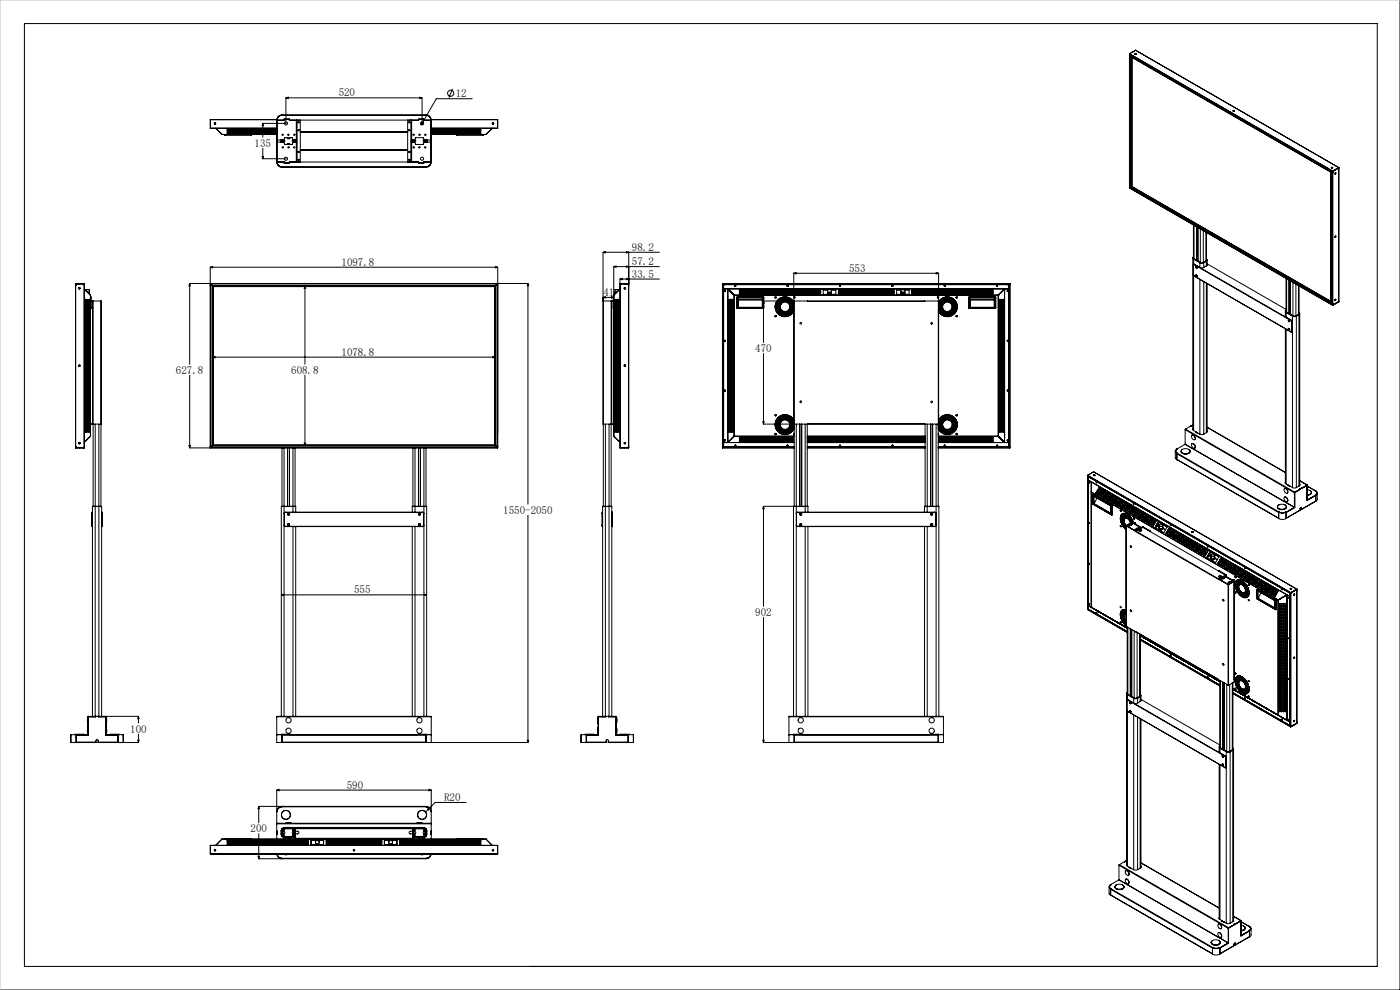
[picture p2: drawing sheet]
<svg xmlns="http://www.w3.org/2000/svg" width="297mm" height="210mm" viewBox="0 0 297 210" stroke-linecap="round" stroke-linejoin="round" font-family="sans-serif">
<defs><g id="words">
<g font-size="2.3">
<text x="71.8" y="20.4">520</text>
<text x="96.7" y="20.6">12</text>
<text x="54" y="31.1">135</text>
<text x="134.1" y="53.2">98.2</text>
<text x="72.5" y="56.4">1097.8</text>
<text x="134.1" y="58.9">33.5</text>
<text x="134.1" y="56.2">57.2</text>
<text x="180.1" y="57.6">553</text>
<text x="128" y="62.8">41</text>
<text x="72.5" y="75.4">1078.8</text>
<text x="160.2" y="74.7">470</text>
<text x="37.3" y="79.3">627.8</text>
<text x="61.8" y="79.3">608.8</text>
<text x="106.8" y="108.9">1550-2050</text>
<text x="75.1" y="125.9">555</text>
<text x="160.2" y="130.6">902</text>
<text x="27.6" y="155.4">100</text>
<text x="73.6" y="167.3">590</text>
<text x="94.2" y="169.9">R20</text>
<text x="53.1" y="176.5">200</text>
</g>
</g></defs>
<g fill="none" stroke="#000" stroke-width=".21">
<path d="M5.2 5h287v200h-287zM96 18.9l-.8 1.8M239.6 11.7h.1M239.6 11.4h.1M239.6 11.4v28.5M239.6 11.7l.2 .1M239.6 11.5l43.1 24.8M239.6 11.4v.1M239.6 11.4l43.1 24.9M239.8 11.8l43 24.8M239.8 11.8l.1 .1M239.8 11.9h.1"/>
<path d="M239.8 11.9v27.8M239.9 11.9l.1 .1M240 12v27.6M240 12l42.4 24.5M240.1 12.2l42.2 24.3v27.4l-42.2-24.3zM240.8 11.5h.1M240.8 11.5v.1M240.8 11.5l.2 .1M240.8 11.5h.2M240.8 11.6h.1M240.9 10.7h.1M240.9 10.7l-1.3 .7"/>
<path d="M240.9 10.7l43.1 24.8M297 0v210h-297M44.6 25.4h.1M44.6 27.2h.1M44.6 25.4v1.8M44.6 25.4h14.1M44.6 27.2h14.1M45.5 26.2h.1M45.5 26.2l.1-.1 .1 .1M45.5 26.2h.2M45.7 26.2h.1M45.8 27.2l1.3 1.3"/>
<path d="M47.1 28.5h.1M47.1 28.5h11.6M47.6 28.6h.2M47.6 28.5v.1M47.8 28.6h.1M47.8 28.6h5.4M47.8 28.5v.1M48.2 27.4h.1M48.2 27.7h.1M48.2 28h.1M48.2 28.3h.1M48.6 27.4h.1"/>
<path d="M48.6 27.7h.1M48.6 28h.1M48.6 28.3h.1M49 27.4h.1M49 27.7h.1M49 28h.1M49 28.3h.1M49.4 27.4h.1M49.4 27.7h.1M49.4 28h.1M49.4 28.3h.1M49.7 27.4h.2"/>
<path d="M49.7 28h.2M49.7 28.3h.2M49.7 27.7h.2M50.1 27.4h.2M50.1 27.7h.2M50.1 28h.2M50.1 28.3h.2M50.5 27.4h.2M50.5 27.7h.2M50.5 28h.2M50.5 28.3h.2M50.9 27.4h.2"/>
<path d="M50.9 28h.2M50.9 28.3h.2M50.9 27.7h.2M51.3 27.4h.2M51.3 27.7h.2M51.3 28h.2M51.3 28.3h.2M51.7 27.4h.1M51.7 27.7h.1M51.7 28h.1M51.7 28.3h.1M52.1 27.4h.1"/>
<path d="M52.1 28h.1M52.1 28.3h.1M52.1 27.7h.1M52.5 27.4h.1M52.5 27.7h.1M52.5 28h.1M52.5 28.3h.1M52.9 27.4h.1M52.9 27.7h.1M52.9 28h.1M52.9 28.3h.1M53.2 28.6h.2"/>
<path d="M53.2 28.6h.1M53.2 28.5v.1M53.2 27.4h.2M53.2 27.7h.2M53.2 28h.2M53.2 28.3h.2M53.4 28.6h-.2M53.4 28.5v.1M53.6 27.4h.2M53.6 27.7h.2M53.6 28h.2M53.6 28.3h.2"/>
<path d="M54 27.4h.2M54 28h.2M54 28.3h.2M54 27.7h.2M54.4 27.4h.2M54.4 27.7h.2M54.4 28h.2M54.4 28.3h.2M54.8 27.4h.2M54.8 27.7h.2M54.8 28h.2M54.8 28.3h.2"/>
<path d="M55.2 27.4h.1M55.2 28h.1M55.2 28.3h.1M55.2 27.7h.1M55.6 27.4h.1M55.6 27.7h.1M55.6 28h.1M55.6 28.3h.1M55.6 33.2h.3l-.1 .5zM55.7 27.7h.1M55.7 27.9v.1M55.7 28.2v.1"/>
<path d="M55.8 26.2l.1 .5h-.3zM55.8 33.7h4.9M55.8 26.2v2.9M55.8 31.4v2.3M56 27.4h.1M56 27.7h.1M56 28h.1M56 28.3h.1M56.4 27.4h.1M56.4 28h.1M56.4 28.3h.1M56.4 27.7h.1"/>
<path d="M56.7 27.4h.2M56.7 27.7h.2M56.7 28h.2M56.7 28.3h.2M57.1 27.4h.2M57.1 27.7h.2M57.1 28h.2M57.1 28.3h.2M57.5 27.4h.2M57.5 27.7h.2M57.5 28h.2M57.5 28.3h.2"/>
<path d="M57.9 27.4h.2M57.9 27.7h.2M57.9 28h.2M57.9 28.3h.2M58.3 27.4h.2M58.3 28h.2M58.3 28.3h.2M58.3 27.7h.2M58.7 27.7h.1M58.7 28h.1M58.7 28.3h.1M58.7 29.7h1.5l.2 .2-.2 .2h-1.5"/>
<path d="M58.7 25.5h.1M58.7 29.7v.4M58.7 34.4a1.11 1.11 0 0 0 1.1 1.1M58.7 27.4h.1M58.7 28.2v.1M58.7 27.7v.1M58.7 25.5v4.2M58.7 30.1v4.3M58.7 34.4h1.6v.2h1.1v-.2h27.4v.2M58.7 25.5h1.6M58.8 29.7v.4M58.8 25.4h.1"/>
<path d="M58.8 25.5l-.1 8.9M58.8 25.5h1.5v-.2h1.1v.2h1.5M59.6 29.7v.4M59.7 29.7v.4M59.7 35.4a1.04 1.04 0 0 1-.9-1 1.03 1.03 0 0 0 1 1M59.7 35.4h.1M59.7 24.5h30.8M59.7 35.4h30.8M59.8 29.7v.4M59.8 24.4a1.11 1.11 0 0 0-1.1 1.1M59.8 24.5a1.03 1.03 0 0 0-1 1 1.04 1.04 0 0 1 .9-1M59.8 24.5h-.1"/>
<path d="M59.8 24.4v.1M59.8 35.4v.1M59.8 24.4h30.6M59.8 35.5h30.6M59.9 29.7v.4M60.2 34.4h.1M60.2 25.5h.1M60.7 20.8l.5-.2v.3zM60.7 20.8v5.4h-4.9M60.7 20.8h28.8M61 29.2v.2h.5v-.2M61 30.6v-.2h.5v.2"/>
<path d="M61.4 25.5h27.4v-.2h1.1v.2h1.5M61.9 29.2l.1 .1M62 30.6h-.1M62.3 29.7l-.3-.3v-.2h-1.6v.2l-.3 .3v.4l.3 .3v.2h1.6v-.2l.3-.3M62.3 29.7v.4M62.5 29.7v.1M62.5 30.1h.1M62.5 29.8h-.1v.3h.1M62.5 29.7v.4M62.6 29.7v.4M62.7 29.7v.4M62.9 29.7h-.8l-.1 .2 .1 .2h.8"/>
<path d="M62.9 29.7v.4M62.9 25.5h.1M62.9 30.1l.1 4.3M62.9 25.5v4.2M63 25.5h.1M63 25.5v8.9M63 34.4h.1M63 25.5h.7v8.9M63.7 28.1h22.8M63.7 31.8h22.8M63.7 28h22.8M63.7 31.9h22.8"/>
<path d="M87.2 34.4h.1M87.2 25.5h-.7v8.9M87.2 25.5h.1M87.2 25.5v8.9M87.3 29.7v.4M87.3 29.7h.8l.1 .2-.1 .2h-.8M87.3 30.1l-.1 4.3M87.3 25.5v4.2M87.4 29.7v.4M87.5 29.7v.4M87.6 29.7v.4M87.7 29.7v.4"/>
<path d="M87.8 29.7v.4M87.9 29.7l.3-.3v-.2h1.6v.2l.3 .3v.4l-.3 .3v.2h-1.6v-.2l-.3-.3M88.8 34.4v.2h1.1v-.2h1.6M88.8 25.3v.2h-1.5M89 20.6l.5 .2-.5 .1zM89.3 26.2l.4-.3-.1 .5zM89.5 26l.3 .1-.4 .4zM89.5 20.8v5.4M89.9 25.5h1.6M90 25.5h.1M90 34.4h.1M90.3 29.7v.4"/>
<path d="M90.4 24.5a1.03 1.03 0 0 1 1 1 1.04 1.04 0 0 0-.9-1M90.4 24.4a1.11 1.11 0 0 1 1.1 1.1M90.4 24.5h.1M90.4 24.4v.1M90.4 29.7v.4M90.4 35.4v.1M90.5 35.4h-.1M90.5 29.7v.4M90.6 29.7v.4M91.4 29.7h-1.4l-.2 .2 .2 .2h1.4M91.4 29.7h.1M91.4 25.5h.1"/>
<path d="M91.4 34.4h.1M91.4 30.1h.1M91.4 25.5v8.9M91.4 25.4h.1M91.4 34.4a1.03 1.03 0 0 1-1 1M91.4 29.7v.4M91.4 34.4a1.04 1.04 0 0 1-.9 1M91.5 25.4h14.1M91.5 34.4a1.11 1.11 0 0 1-1.1 1.1M91.5 29.7v.4M91.5 27.5h.1M91.5 28.2v.1"/>
<path d="M91.5 28h.1M91.5 27.7v.1M91.5 25.5v4.2M91.5 30.1v4.3M91.5 27.2h14.1M91.5 28.3h.1M91.7 27.4h.2M91.7 27.7h.2M91.7 28h.2M91.7 28.3h.2M91.8 27.4v.1M92.1 27.4l.2 .1"/>
<path d="M92.1 27.7h.2M92.1 28h.2M92.1 28.3h.2M92.5 27.4h.2M92.5 27.7h.2M92.5 28h.2M92.5 28.3h.2M92.6 27.4v.1M92.9 27.4h.2M92.9 27.7h.2M92.9 28h.2M92.9 28.3h.2"/>
<path d="M93.3 27.4h.2M93.3 27.7h.2M93.3 28h.2M93.3 28.3h.2M93.7 27.4h.1M93.7 27.7h.1M93.7 28h.1M93.7 28.3h.1M94.1 27.4h.1M94.1 27.7h.1M94.1 28h.1M94.1 28.3h.1"/>
<path d="M94.1 27.4v.1M94.5 27.4h.1M94.5 27.7h.1M94.5 28h.1M94.5 28.3h.1M94.5 27.4v.1M94.5 27.9v.1M94.5 28.2v.1M94.9 27.4h.1M94.9 27.7h.1M94.9 28h.1M94.9 28.3h.1"/>
<path d="M95.2 27.4h.2M95.2 27.7h.2M95.2 28h.2M95.2 28.3h.2M95.6 27.4h.2M95.6 27.7h.2M95.6 28h.2M95.6 28.3h.2M96 27.4h.2M96 28h.2M96 28.3h.2M96 27.7h.2"/>
<path d="M96 27.4h.1M96 27.7h.1M96 28h.1M96.4 27.4h.2M96.4 27.7h.2M96.4 28h.2M96.4 28.3h.2M96.8 27.4h.2M96.8 27.7h.2M96.8 28h.2M96.8 28.3h.2M96.8 28.6h.2"/>
<path d="M96.8 28.5v.1M97 28.6h.1M97 28.6h5.4M97 28.5v.1M97.2 27.4h.1M97.2 27.7h.1M97.2 28h.1M97.2 28.3h.1M97.2 27.4v.1M97.2 27.9v.1M97.6 27.4h.1M97.6 27.7h.1"/>
<path d="M97.6 28h.1M97.6 28.3h.1M98 27.4h.1M98 27.7h.1M98 28h.1M98 28.3h.1M98.4 27.4h.1M98.4 27.7h.1M98.4 28h.1M98.4 28.3h.1M98.7 27.4h.2M98.7 27.7h.2"/>
<path d="M98.7 28h.2M98.7 28.3h.2M99.1 27.4h.2M99.1 27.7h.2M99.1 28h.2M99.1 28.3h.2M99.5 27.4h.2M99.5 27.7h.2M99.5 28h.2M99.5 28.3h.2M99.9 27.4h.2M99.9 27.7h.2"/>
<path d="M99.9 28h.2M99.9 28.3h.2M100 27.4v.1M100 27.7h.1M100 27.9v.1M100.2 20.9h-7.6l-3.2 5.6M100.3 27.4h.2M100.3 28h.2M100.3 28.3h.2M100.3 27.7h.2M100.7 27.4h.1M100.7 27.7h.1"/>
<path d="M100.7 28h.1M100.7 28.3h.1M101.1 27.4h.1M101.1 27.7h.1M101.1 28h.1M101.1 28.3h.1M101.5 27.4h.1M101.5 28h.1M101.5 28.3h.1M101.5 27.7h.1M101.9 27.4h.1M101.9 27.7h.1"/>
<path d="M101.9 28h.1M101.9 28.3h.1M102.4 28.6h.2M102.4 28.6h.1M102.4 28.5v.1M102.6 28.6h-.2M102.6 28.5v.1M103.1 28.5h.1M103.1 28.5h-11.6M104.4 27.2l-1.3 1.3M104.5 26.2l.1-.1 .1 .1M104.5 26.2h.1"/>
<path d="M104.5 26.2h.2M104.7 26.2h.1M105.6 25.4h.1M105.6 27.2h.1M105.6 25.4v1.8M239.6 39.9h.1M239.6 39.6l42.9 24.8M239.6 39.9l43.1 24.8M239.8 39.7h.1M239.9 39.7h-.1M240 39.6l-.1 .1M240 39.6l42.4 24.5"/>
<path d="M240 39.6h.1M240.1 39.6h.1M261.6 23.5v.1M261.7 23.5l-.1 .1M261.7 23.5h-.1M261.7 23.5h.1M261.7 23.5l.1 .1M261.7 23.6h.1M282.4 36.5v27.6M282.4 36.5h.1M282.5 36.5h.1M282.5 36.5v27.8"/>
<path d="M282.5 35.6h.1M282.5 35.5v.1M282.5 35.6h.2M282.7 36.3h.1M282.7 36.3v28.4M282.8 36.3v.3M282.8 36.3h.1M282.8 36.6h.1M283.2 36.8l.1 .1M283.2 36.8h.1M283.2 36.9h.1M283.2 36.7v.1"/>
<path d="M283.3 36.9h.1M283.3 36.7v.2M283.3 36h.1M283.3 36.7v.1M284 35.5h.1M284 35.5l-1.3 .8M284 35.5v.1M284 35.6l-1.3 .7M284 35.6l-1.2 .7M284 35.6h.1M284 35.6v28.4M44.6 56.7l.5-.2v.3z"/>
<path d="M44.6 56.7v38.3M44.6 56.7h61M105.1 56.5l.5 .2-.5 .1zM105.6 56.7v38.3M127.9 53.5l.5-.1v.3zM127.9 53.5v36.5h1.9M127.9 53.5h12M130.2 56.6l.5-.2v.3zM130.2 56.6v35.9M130.2 56.6h9.7M131.5 59.2l.5-.2v.3zM131.5 59.2l.1 35.8"/>
<path d="M131.5 59.2h8.4M132.9 59l.5 .2-.5 .1zM132.9 56.4l.5 .2-.5 .1zM132.9 53.4l.5 .1-.5 .2zM133.4 53.5l-.1 41.5M168.4 58l.5-.2v.3zM168.4 58l.1 32-.1-26.1M168.4 58h30.7M198.6 57.8l.5 .2-.5 .1zM199.1 58v32h-37.1M253 54.7v36.5M253.2 54.6l.1 .3"/>
<path d="M253.2 47.7v7.1M253.2 55v1.1M253.2 58.4v32.9M253.2 55l1.3 .7M253.2 56.1h.2M253.2 56.1h.1M253.2 54.9l-.1-.2 .1-.2-.2 .2 .2 .3M253.2 54.9l1.4 .8M253.2 54.9v.1M253.3 54.9l1.3 .7M253.3 47.8v7.1M253.3 56.1l-.1 .1"/>
<path d="M253.3 56.1l20.6 11.9M253.4 56.1l-.2 .1v2.1l.1 .2 20.7 12M253.4 56.1h-.1M253.4 56.1l20.6 11.8M253.7 56.5l.2 .1v.3l-.2-.1zM253.7 58.3l.2 .2v.2l-.2-.1zM253.7 56.6l.1 .2h.2M253.7 58.4l.2 .3zM253.8 56.5l.1 .3zM253.8 58.3l.1 .4zM253.8 56.5l-.1 .1M253.8 56.5l.2 .3"/>
<path d="M253.8 48.1v7.1M253.8 56.5v.1M253.8 58.4h.1M253.9 48.1v7.1M253.9 56.6v.1M253.9 58.4v.1M254.1 48.2v7.2M254.5 55.7v1h.9M254.5 55.7h.9M254.5 59.3v32.8M254.6 55.7h.7M254.6 55.7h-.1"/>
<path d="M254.6 48.6v7.1M255.3 48.9v6.8M255.3 55.7h.1M255.4 55.7v1M255.4 59.7v32.4M255.8 49.2v6.1M255.8 55.3l-.7 .4-.5-.1M255.9 55.4l.1-.2v-.2l.1 .2-.2 .2M255.9 55.4l-.6 .3M255.9 55.4h.1M255.9 55.4l-.5 .3M255.9 55.4v1"/>
<path d="M256 55l-.2 .3M256 49.3v5.9M256.1 56.1l-.1 .3-.6 .3M256.1 56.1v.1M256.1 55.2v1.1M256.1 56l16.7 9.6M272.8 59v7.1M272.9 59.1v7.1M273.5 59.4v7.1M273.6 59.5v7.1M273.8 59.6v7.1M274.3 59.9v7.1"/>
<path d="M283.2 50.2l.1 .1M283.2 50.2h.1M283.2 50.3h.1M283.2 50.1v.1M283.3 50.3h.1M283.3 50.1v.2M16 60.2h.1M16 60.2l.1 34.8M16.1 60.1v.1M16.1 60.1l-.1 .1M16.1 60.1h1.7M16.1 60.2h1.7"/>
<path d="M16.1 60.2v34.8M16.1 60.2l-.1 .3M16.6 60.2h.1M16.7 60.2h.1M16.8 61v.3M16.8 61.3h.1M16.8 77.7h.1M16.8 61l.1 .1-.1 .2M16.8 61h.1M16.8 60.2h.1M17.6 60.2h.1M17.7 60.2h.1"/>
<path d="M17.8 60.2h.1M17.8 60.1v.1M17.8 60.1l.1 .1M17.8 60.2v34.8M17.9 60.2l-.1 34.8M18.1 79.1h.1M18.1 77.5h.1M18.1 69.9h.1M18.1 70.3h.1M18.1 63.5v.2M18.1 65.8v.2M18.1 64.3v.1"/>
<path d="M18.1 65v.2M18.1 64.7v.1M18.1 65.4v.2M18.1 68.9v.2M18.1 68.2v.1M18.1 67.8v.1M18.1 66.6v.2M18.1 66.2v.2M18.1 67.4v.1M18.1 69.3v.2M18.1 68.6v.1M18.1 67v.2"/>
<path d="M18.1 70.5v.2M18.1 72.4v.2M18.1 71.7v.1M18.1 70.1v.2M18.1 72v.2M18.1 69.7v.2M18.1 70.9v.1M18.1 71.3v.1M18.1 73.2v.2M18.1 75.2v.1M18.1 72.8v.2M18.1 74v.2"/>
<path d="M18.1 74.4v.1M18.1 73.6v.2M18.1 74.8v.1M18.1 75.5v.2M18.1 76.3v.2M18.1 77.9v.1M18.1 79.4v.2M18.1 79v.2M18.1 77.5v.2M18.1 76.7v.2M18.1 75.9v.2M18.1 79.8v.2"/>
<path d="M18.1 78.3v.1M18.1 77.1v.2M18.1 78.7v.1M18.1 61.4h.9M18.1 61.4v.1M18.1 64v-.1v.1M18.1 61.4h.1M18.1 61.4h.8M18.3 79.1h.1M18.3 69.9h.1M18.4 65.4v.2M18.4 64.7v.1"/>
<path d="M18.4 63.9v.1M18.4 65.8v.2M18.4 65v.2M18.4 63.5v.2M18.4 66.6v.2M18.4 68.9v.2M18.4 67.4v.1M18.4 68.6v.1M18.4 68.2v.1M18.4 69.3v.2M18.4 67.8v.1M18.4 67v.2"/>
<path d="M18.4 66.2v.2M18.4 72.4v.2M18.4 72v.2M18.4 70.9v.1M18.4 70.1v.2M18.4 70.5v.2M18.4 71.7v.1M18.4 69.7v.2zM18.4 71.3v.1M18.4 74.8v.1M18.4 74.4v.1M18.4 73.2v.2"/>
<path d="M18.4 72.8v.2M18.4 75.5v.2M18.4 75.2v.1M18.4 74v.2M18.4 73.6v.2M18.4 75.9v.2M18.4 76.7v.2zM18.4 77.1v.2zM18.4 77.9v.1M18.4 78.7v.1M18.4 79.4v.2M18.4 79.8v.2"/>
<path d="M18.4 78.3v.1M18.4 76.3v.2zM18.4 79.1v.1zM18.4 77.5v.2M18.4 64.4h.1M18.6 62h.4M18.6 62h.3M18.6 69.4h.1M18.6 77.5h.1M18.6 65.8v.2M18.6 63.9v.1M18.6 65.1v.1"/>
<path d="M18.6 65.4v.2M18.6 64.3v.1M18.6 63.5v.2M18.6 66.6v.2M18.6 68.6v.1M18.6 67.8v.1M18.6 68.2v.1M18.6 68.9v.2M18.6 67.4v.1M18.6 67v.2M18.6 69.3v.2M18.6 66.2v.2"/>
<path d="M18.6 70.1v.2M18.6 70.9v.1M18.6 72v.2M18.6 71.3v.1M18.6 71.7v.1M18.6 72.4v.2M18.6 69.7v.2M18.6 70.5v.2M18.6 72.8v.2M18.6 73.6v.2M18.6 75.5v.2M18.6 73.2v.2"/>
<path d="M18.6 74.4v.1M18.6 74.8v.1M18.6 74v.2M18.6 75.2v.1M18.6 77.5v.2M18.6 77.9v.1M18.6 76.3v.2M18.6 79.4v.2M18.6 79.8v.2M18.6 76.7v.2M18.6 78.3v.1M18.6 78.7v.1"/>
<path d="M18.6 75.9v.2M18.6 77.1v.2M18.7 62.1h.3M18.7 79.1l-.1 .1M18.7 64.7l-.1 .1M18.8 62.2h.2zM18.9 69.4h.1M18.9 62h-.3h.3M18.9 62h.1M18.9 64.3v.1M18.9 63.9v.1M18.9 67.4v.1"/>
<path d="M18.9 68.9v.2M18.9 66.2v.2M18.9 69.3v.2M18.9 68.2v.1M18.9 67v.2M18.9 68.6v.1M18.9 67.8v.1M18.9 72.4v.2M18.9 70.5v.2M18.9 71.3v.1M18.9 69.7v.2M18.9 72v.2"/>
<path d="M18.9 71.7v.1M18.9 70.1v.2M18.9 70.9v.1M18.9 72.8v.2M18.9 74.4v.1M18.9 73.6v.2M18.9 75.5v.2M18.9 75.2v.1M18.9 73.2v.2M18.9 74v.2M18.9 74.8v.1M18.9 77.9v.1"/>
<path d="M18.9 75.9v.2M18.9 76.3v.2M18.9 76.7v.2M18.9 77.5v.2M18.9 78.7v.1M18.9 79.4v.2M18.9 79v.2M18.9 77.1v.2M18.9 79.8v.2M18.9 78.3v.1M18.9 65.4v.2M18.9 63.5v.2"/>
<path d="M18.9 65.1v.1M18.9 65.8v.2M18.9 64.7v.1M18.9 66.6v.2M18.9 62l.1 .2M18.9 62.3h.1M19 61.4h.1M19 61.4v.6M19 62h-.1M19.2 62.6h.1M19.2 62.6v29.9M19.2 62.6l-1.3-1.3 1.3 1.3"/>
<path d="M19.2 65.4h.1M19.2 65.3h.1M19.2 63.1h.1M19.2 63h.1M19.3 65.3v.1M19.3 63v.1M19.3 65.3h.1M19.3 63.1h.1M19.3 63.1v2.2M19.4 63.9h.2M19.6 63.9h.2M19.6 63.9v26.1"/>
<path d="M19.8 63.9h1.6M19.8 63.9v43.5M21.4 63.9l.1 26.1h-1.9M21.4 63.9v43.5M40.2 60.1l.2 .5h-.3zM40.2 60.1h71.8M40.2 60.1v17.2M40.2 79.6v15.4M44.6 60.5h61M44.6 60.2v34.8M44.6 60.2h61M45 60.5h.1"/>
<path d="M45 60.5v34.1M45 60.5l.1 .2M45.1 75.8l.5-.2v.3zM45.1 75.8h60M45.1 60.7v33.8M45.1 60.7h60M45.3 60.8h59.6v33.6h-59.6zM64.7 60.7l.1 .5h-.3zM64.7 60.7v16.6M64.7 79.6v14.9M104.6 75.6l.5 .2-.5 .1zM105.1 60.7v33.8"/>
<path d="M105.2 60.5l-.1 .2M105.2 60.5h.1M105.2 60.5v34.1M105.6 60.2v34.8M112 60.1l.1 .5h-.3zM112 60.1v46.8M127.9 63.1l.5-.2v.3zM127.9 63.1h2.3M127.9 63.9h.1M128 63.9h1.7M128 63.9v43.5M129.7 63.9h.1"/>
<path d="M129.7 63.9v43.5M129.7 62.9l.5 .2-.5 .1zM129.8 63.9h.2M129.8 63.9v26.1M130.1 63.1h.1M130.1 65.3l.1 .1M130.1 65.3h.1M130.1 63.1v2.2M130.2 65.3v.1M130.2 63v.1M130.2 63l-.1 .1M130.2 65.4h.1"/>
<path d="M130.2 65.3h.1M130.2 63.1v2.2M130.2 63.1h.1M130.2 63h.1M130.2 62.6h.1M130.4 62.2h.1M130.4 62h.4M130.4 62.1h.3M130.4 62h.1M130.4 61.4v.6M130.5 61.4h.1M130.5 69.4h.1"/>
<path d="M130.5 61.4h.8M130.5 62.3h.1M130.5 62l-.1 .2M130.5 65.8v.2M130.5 65.4v.2M130.5 65v.2M130.5 63.5v.2M130.5 63.9v.1M130.5 64.3v.1M130.5 64.7v.1M130.5 69.3v.2M130.5 68.2v.1"/>
<path d="M130.5 66.6v.2M130.5 67.4v.1M130.5 66.2v.2M130.5 67.8v.1M130.5 68.6v.1M130.5 67v.2M130.5 68.9v.2M130.5 69.7v.2M130.5 70.1v.2M130.5 71.7v.1M130.5 72v.2M130.5 72.4v.2"/>
<path d="M130.5 71.3v.1M130.5 70.5v.2M130.5 70.9v.1M130.5 74.8v.1M130.5 74.4v.1M130.5 73.6v.2M130.5 75.2v.1M130.5 73.2v.2M130.5 74v.2M130.5 72.8v.2M130.5 75.5v.2M130.5 77.1v.2"/>
<path d="M130.5 75.9v.2M130.5 77.5v.2M130.5 76.7v.2M130.5 76.3v.2M130.5 79.8v.2M130.5 79.4v.2M130.5 77.9v.1M130.5 79v.2M130.5 78.3v.1M130.5 78.7v.1M130.5 62h.3M130.5 62h.3h-.3"/>
<path d="M130.5 62h.1M130.7 64.7l.1 .1M130.7 69.4h.1M130.8 63.5v.2M130.8 65.4v.2M130.8 63.9v.1M130.8 65.8v.2M130.8 65v.2M130.8 64.3v.1M130.8 68.9v.2M130.8 67v.2M130.8 69.3v.2"/>
<path d="M130.8 67.8v.1M130.8 66.2v.2M130.8 68.2v.1M130.8 66.6v.2M130.8 68.6v.1M130.8 67.4v.1M130.8 69.7v.2M130.8 71.7v.1M130.8 72v.2M130.8 72.4v.2M130.8 70.1v.2M130.8 70.5v.2"/>
<path d="M130.8 70.9v.1M130.8 71.3v.1M130.8 74.8v.1M130.8 73.6v.2M130.8 74v.2M130.8 74.4v.1M130.8 75.5v.2M130.8 75.2v.1M130.8 72.8v.2M130.8 73.2v.2M130.8 78.7v.1M130.8 79.4v.2"/>
<path d="M130.8 76.7v.2M130.8 77.9v.1M130.8 79.8v.2M130.8 77.5v.2M130.8 76.3v.2M130.8 79v.2M130.8 78.3v.1M130.8 77.1v.2M130.8 75.9v.2M131 64.4h.1M131 75.2h.1M131 69.7v.2z"/>
<path d="M131 74.8v.1zM131 75.2v.1zM131 75.6v.1zM131 76.7v.2zM131 77.5v.1zM131 77.1v.2zM131 76v.1zM131 76.3v.2zM131 77.1h.1M131 63.9v.1M131 65.4v.2M131 63.5v.2"/>
<path d="M131 65.8v.2M131 67.8v.1M131 67v.2M131 66.2v.2M131 71.7v.1M131 71.3v.1M131 72.4v.2M131 73.2v.2M131 64.7v.1M131 65v.2M131 68.6v.1M131 66.6v.2"/>
<path d="M131 67.4v.1M131 68.2v.1M131 68.9v.2M131 69.3v.2M131 70.5v.2M131 70.9v.1M131 72v.2M131 70.1v.2M131 72.8v.2M131 73.6v.2M131 74.4v.1M131 74v.2"/>
<path d="M131 78.7v.1M131 77.9v.1M131 79.4v.2M131 79v.2M131 79.8v.2M131 78.3v.1M131 69.9h.1M131.3 61.4h.1M131.3 61.4v.1M131.3 64.3v.1M131.3 63.5v.2M131.3 65.8v.2"/>
<path d="M131.3 63.9v.1M131.3 65v.2M131.3 64.7v.1M131.3 65.4v.2M131.3 67v.2M131.3 68.6v.1M131.3 66.2v.2M131.3 66.6v.2M131.3 69.3v.2M131.3 67.4v.1M131.3 68.9v.2M131.3 67.8v.1"/>
<path d="M131.3 68.2v.1M131.3 70.5v.2M131.3 70.1v.2M131.3 71.7v.1M131.3 71.3v.1M131.3 72v.2M131.3 69.7v.2M131.3 72.4v.2M131.3 70.9v.1M131.3 74.8v.1M131.3 75.2v.1M131.3 74.4v.1"/>
<path d="M131.3 73.2v.2M131.3 75.5v.2M131.3 73.6v.2M131.3 74v.2M131.3 72.8v.2M131.3 78.7v.1M131.3 77.5v.2M131.3 77.9v.1M131.3 79v.2M131.3 79.4v.2M131.3 79.8v.2M131.3 78.3v.1"/>
<path d="M131.3 76.3v.2M131.3 77.1v.2M131.3 75.9v.2M131.3 76.7v.2M131.5 61.3l-1.3 1.3M131.6 60.1v.1M131.6 60.1h1.7M131.6 60.2v34.8M131.7 60.2h.1M131.8 60.2h.1M132.6 61l-.1 .1 .1 .2M132.6 61h.1"/>
<path d="M132.6 60.2h.1M132.6 60.2h-.1M132.6 61v.3M132.6 77.7h.1M132.6 61.3h.1M132.7 60.2h.1M132.8 60.2h.1M133.3 60.5h.1M133.3 60.1v.1M133.3 60.2h-1.7M133.3 60.2v34.8M153.3 60.2h.1"/>
<path d="M153.3 60.2v34.8M153.3 60.1v.1M153.3 60.1h60.9M153.5 60.4v34.4M153.7 61.7v.1M153.7 72.2v.2M153.7 72.2h.1M153.7 61.7h.1M153.7 60.4h.1M153.7 61.3h.1M153.7 61.8l.1 .1M153.7 72.4h.1"/>
<path d="M153.8 72.4h.1M153.8 61.8h.1M153.8 72.2h.1M153.8 61.7h.1M153.8 61.6l-.1 .1M153.8 72.2h-.1M153.8 72.2v.2M153.8 61.7v.1M153.8 60.4h.1M153.8 61.3h.1M153.8 61.6v.1M153.8 61.8v.1"/>
<path d="M153.9 60.4h.1M153.9 61.3h.1M154.4 61.3h.1M154.4 61.3v32.6M154.4 61.3l1.3 1.3M154.4 61.3l1.4 1.3M154.5 61.4h.1M154.6 67.1l.1 .1M154.6 67.1h.1M154.6 77.1l.1 .1M154.7 77.1v.1M154.7 78h.1"/>
<path d="M154.7 70.5v.2M154.7 67l-.1 .1M154.7 75.2v.1M154.7 78.3v.1M154.7 78.7v.1M154.7 76.7v.2M154.7 72.4v.2M154.7 63.5v.2M154.7 70.9v.1M154.7 75.9v.2M154.7 75.5v.2M154.7 70.1v.2"/>
<path d="M154.7 64.7v.1M154.7 74v.2M154.7 74.4v.1M154.7 65.8v.2M154.7 68.9v.2M154.7 72.8v.2M154.7 79.8v.2M154.7 68.2v.1M154.7 73.6v.2M154.7 66.6v.2M154.7 74.8v.1M154.7 76.3v.2"/>
<path d="M154.7 68.6v.1M154.7 67.4v.1M154.7 77.1v.2M154.7 77.5v.2M154.7 64.3v.1M154.7 71.7v.1M154.7 65v.2M154.7 72v.2M154.7 77.9v.1M154.7 73.2v.2M154.7 65.4v.2M154.7 79v.2"/>
<path d="M154.7 79.4v.2M154.7 71.3v.1M154.7 69.7v.2M154.7 67.8v.1M154.7 66.2v.2M154.7 69.3v.2M154.7 63.9v.1M154.7 66.3h-.1M154.7 66.3v.1M154.9 77.2v.1M154.9 66.7v.1M154.9 78h.1"/>
<path d="M154.9 77.6v.1M154.9 77.2h.1M154.9 67.1h.1M154.9 66.7h.1M154.9 67v.1M154.9 77.5v.1M154.9 70.9v.1M154.9 75.2v.1M154.9 75.9v.2M154.9 79.4v.2M154.9 64.7v.1M154.9 77.1v.1"/>
<path d="M154.9 76.7v.2M154.9 74.4v.1M154.9 72v.2M154.9 65.8v.2M154.9 66.6v.1M154.9 72.8v.2M154.9 70.5v.2M154.9 66.2v.2M154.9 75.5v.2M154.9 71.7v.1M154.9 73.6v.2M154.9 68.9v.2"/>
<path d="M154.9 69.7v.2M154.9 74v.2M154.9 78.3v.1M154.9 67.8v.1M154.9 63.5v.2M154.9 71.3v.1M154.9 79.8v.2M154.9 65v.2M154.9 64.3v.1M154.9 68.2v.1M154.9 72.4v.2M154.9 70.1v.2"/>
<path d="M154.9 77.9v.1M154.9 67.4l.1 .1M154.9 67v.2M154.9 78.7v.1M154.9 76.3v.2M154.9 65.4v.2M154.9 73.2v.2M154.9 69.3v.2M154.9 74.8v.1M154.9 79v.2M154.9 68.6v.1M154.9 63.9v.1"/>
<path d="M155.2 78h.1M155.2 77.2v.1M155.2 77.2h.1M155.2 67.1h.1M155.2 69.7v.2M155.2 64.3v.1M155.2 72v.2M155.2 78.7v.1M155.2 76.3v.2M155.2 66.2v.2M155.2 71.7v.1M155.2 63.5v.2"/>
<path d="M155.2 70.9v.1M155.2 77.5v.2M155.2 75.9v.2M155.2 71.3v.1M155.2 78.3v.1M155.2 63.9v.1M155.2 68.2v.1M155.2 67.8v.1M155.2 70.1v.2M155.2 74v.2M155.2 74.8v.1M155.2 75.5v.2"/>
<path d="M155.2 70.5v.2M155.2 67.4v.1M155.2 73.2v.2M155.2 79.4v.2M155.2 72.8v.2M155.2 73.6v.2M155.2 65.4v.2M155.2 79.8v.2M155.2 67v.2M155.2 74.4v.1M155.2 75.2v.1M155.2 77.9v.1"/>
<path d="M155.2 68.9v.2M155.2 64.7v.1M155.2 68.6v.1M155.2 69.3v.2M155.2 66.6v.2M155.2 65v.2M155.2 76.7v.2M155.2 77.1v.1M155.2 79v.2M155.2 65.8v.2M155.2 72.4v.2M155.2 66.7h.1"/>
<path d="M155.2 67v.1M155.2 77.6h.1M155.3 77.6h-.1M155.5 67.5h.1M155.5 66.6v.2M155.5 74.8v.1M155.5 71.7v.1M155.5 78.7v.1M155.5 75.9v.2M155.5 72v.2M155.5 70.9v.1M155.5 76.3v.2"/>
<path d="M155.5 71.3v.1M155.5 74v.2M155.5 74.4v.1M155.5 66.2v.2M155.5 69.3v.2M155.5 79.8v.2M155.5 65v.2M155.5 63.9v.1M155.5 78.3v.1M155.5 70.5v.2M155.5 67v.2M155.5 63.5v.2"/>
<path d="M155.5 75.5v.2M155.5 72.4v.2M155.5 79v.2M155.5 68.2v.1M155.5 69.7v.2M155.5 73.2v.2M155.5 68.9v.2M155.5 68.6v.1M155.5 77.5v.2M155.5 73.6v.2M155.5 79.4v.2M155.5 65.8v.2"/>
<path d="M155.5 72.8v.2M155.5 75.2v.1M155.5 77.9v.1M155.5 67.8v.1M155.5 64.7v.1M155.5 76.7v.2M155.5 67.4v.1M155.5 64.3v.1M155.5 70.1v.2M155.5 77.1v.2M155.5 65.4v.2M155.7 62.6h.1"/>
<path d="M155.7 62.6h56.1M155.7 62.6v29.9M155.8 62.6h.1M155.8 62.6v30M155.8 62.6h56M155.9 60.7h.1M155.9 60.6v.1M155.9 60.6h.1M156 60.6h.1M156 60.7h.1M156 60.6v.1M156.3 65.3l.1 .1"/>
<path d="M156.3 65.3h.1M156.3 63.1h.1M156.3 63.1v2.2M156.4 65.4h.1M156.4 63l-.1 .1M156.4 63h.1M156.4 65.4h5.5M156.4 63h5.5M156.5 63.1l.1 .1M156.5 65.2h5.3M156.5 63.1h5.3M156.5 63.1v2.1"/>
<path d="M156.6 65.2h-.1M156.6 65.2h5.1M156.6 63.2h5.1M156.6 63.6h5.1M156.6 63.2v2M156.8 62.4h.2M156.8 62.1h.2M156.8 61.8h.2M156.8 61.5h.2M157.2 62.4h.2M157.2 62.1h.2M157.2 61.8h.2"/>
<path d="M157.2 61.5h.2M157.6 62.4h.2M157.6 62.1h.2M157.6 61.8h.2M157.6 61.5h.2M158 62.4h.2M158 62.1h.2M158 61.8h.2M158 61.5h.2M158.4 62.4h.2M158.4 62.1h.2M158.4 61.8h.2"/>
<path d="M158.4 61.5h.2M158.8 62.4h.1M158.8 62.1h.1M158.8 61.8h.1M158.8 61.5h.1M159.2 62.4h.1M159.2 62.1h.1M159.2 61.8h.1M159.2 61.5h.1M159.6 62.4h.1M159.6 62.1h.1M159.6 61.8h.1"/>
<path d="M159.6 61.5h.1M160 62.4h.1M160 62.1h.1M160 61.8h.1M160 61.5h.1M160.3 62.4h.2M160.3 62.1h.2M160.3 61.8h.2M160.3 61.5h.2M160.7 62.4h.2M160.7 62.1h.2M160.7 61.8h.2"/>
<path d="M160.7 61.5h.2M161.1 62.4h.2M161.1 62.1h.2M161.1 61.8h.2M161.1 61.5h.2M161.5 62.4h.2M161.5 62.1h.2M161.5 61.8h.2M161.5 61.5h.2M161.7 65.2h.1M161.7 63.2v2M161.8 63.1l-.1 .1"/>
<path d="M161.8 63.1v2.1M161.9 63l.1 .1M161.9 65.4h.1M161.9 63h.1M161.9 62.4h.2M161.9 62.1h.2M161.9 61.8h.2M161.9 61.5h.2M162 63.9l.1 .5h-.3zM162 75v15M162 63.1h.1M162 63.1v9.6"/>
<path d="M162 65.3l-.1 .1M162 63.1v2.2M162.3 62.4h.1M162.3 62.1h.1M162.3 61.8h.1M162.3 61.5h.1M162.7 62.4h.1M162.7 62.1h.1M162.7 61.8h.1M162.7 61.5h.1M163.1 62.4h.1M163.1 62.1h.1"/>
<path d="M163.1 61.8h.1M163.1 61.5h.1M163.5 62.4h.1M163.5 62.1h.1M163.5 61.8h.1M163.5 61.5h.1M163.8 62.4h.2M163.8 62.1h.2M163.8 61.8h.2M163.8 61.5h.2M164.2 62.4h.2M164.2 62.1h.2"/>
<path d="M164.2 61.8h.2M164.2 61.5h.2M164.5 65v.2M164.5 65.3v.2M164.5 64.7v.2M164.5 65.3l.1 .2M164.5 65.6l.1 .2M164.6 64.4l-.1 .1M164.6 65l-.1 .2M164.6 65.6l.1 .1M164.6 65.9l.1 .2M164.6 62.4h.2"/>
<path d="M164.6 62.1h.2M164.6 61.8h.2M164.6 61.5h.2M164.7 64.1l-.1 .2M164.8 66.2l.1 .1M164.8 64.1l-.1 .2M164.9 64.7l-.2 .1M164.9 63.8l-.1 .2M164.9 65.4l-.1 .1M164.9 66.4l.2 .2M165 66.2h.1M165 66.4l.1 .1"/>
<path d="M165 62.4h.2M165 62.1h.2M165 61.8h.2M165 61.5h.2M165.1 63.6l-.2 .1M165.1 64.3h-.2M165.2 63.7l-.2 .1M165.2 66.6l.1 .2M165.2 66.6l.2 .1M165.3 65.5l-.1 .2M165.3 64.3h.2M165.3 63.4l-.1 .1"/>
<path d="M165.3 63.7l.2 .1M165.4 62.4h.2M165.4 62.1h.2M165.4 61.8h.2M165.4 61.5h.2M165.4 66.8l.2 .1M165.5 64.6h.1M165.5 65l-.2 .1M165.5 66.7h.1M165.5 66.3v.3M165.5 65.3l-.1 .1M165.6 63.2l-.2 .1"/>
<path d="M165.6 66l-.1 .2M165.6 64.3l.2 .1M165.6 63.3v.1M165.7 67h.2M165.7 63.8l.2 .2M165.7 65.7v.1M165.8 62.4h.1M165.8 62.1h.1M165.8 61.8h.1M165.8 61.5h.1M165.8 63.5l.2 .1M165.9 63.1l-.2 .1"/>
<path d="M165.9 66.2v.2M165.9 63.1l-.2 .2M165.9 66.6h.1M165.9 65.9v.1M166 67.1h.2M166 66.9l.2 .1M166.1 63.6l.1 .2M166.2 63l-.2 .1M166.2 62.4h.1M166.2 62.1h.1M166.2 61.8h.1M166.2 61.5h.1"/>
<path d="M166.2 63.1h-.2M166.3 67.1h.2M166.3 67.1l.2 .1M166.3 66.1l.1 .2M166.4 66.4l.1 .1M166.5 63h-.2M166.5 63.3l.1 .1M166.6 62.4h.1M166.6 62.1h.1M166.6 61.8h.1M166.6 61.5h.1M166.6 66.7l.1 .2"/>
<path d="M166.6 63h.2M166.6 66.8l.1 .1M166.6 66.1l.1 .2M166.7 63.6v.2M166.8 67l-.2 .1M166.8 67.1l-.2 .1M166.8 63.9v.2M166.9 63l.2 .1M167 62.4h.1M167 62.1h.1M167 61.8h.1M167 61.5h.1"/>
<path d="M167 60.7h.1M167 66.6l.1 .1M167 60.6v.1M167 60.6h.1M167 60.7h.2M167 60.6h.2M167 63.4l.1 .2M167.1 63.2h-.2M167.1 67.1h-.2M167.1 64v.2M167.2 60.6h.1M167.2 60.7h.1"/>
<path d="M167.2 60.6v.1M167.2 63.2h.2M167.2 63.1l.2 .1M167.3 62.4h.2M167.3 62.1h.2M167.3 61.8h.2M167.3 61.5h.2M167.4 67h-.2M167.5 63.3l.1 .1M167.5 65.4h.2M167.5 63.2l.2 .1M167.6 65.9l.2 .1"/>
<path d="M167.6 66.8h-.2M167.7 66.8l-.2 .1M167.7 63.7l-.1 .2M167.7 66.3h.1M167.7 62.4h.2M167.7 62.1h.2M167.7 61.8h.2M167.7 61.5h.2M167.7 65.1l-.2 .1M167.8 63.4l.1 .1M167.8 64.4l-.1 .2M167.9 66.6l-.2 .1"/>
<path d="M167.9 66.6l-.1 .2M168 66.3l-.1 .2M168 63.6l.1 .1M168 65l-.2 .1M168 65.4h-.2M168.1 66h-.2M168.1 63.9l.2 .1M168.1 66.4l-.1 .2M168.1 62.4h.2M168.1 62.1h.2M168.1 61.8h.2M168.1 61.5h.2"/>
<path d="M168.2 63.8l.1 .2M168.3 64.7l-.2 .2M168.3 66.2l-.1 .1M168.4 64.1l-.2 .1 .2 .1-.1-.2M168.4 64.4v.2M168.4 65.8l-.2 .1 .2 .2M168.4 65.6v.2M168.4 67v.2M168.5 62.4h.2M168.5 62.1h.2M168.5 61.8h.2M168.5 61.5h.2"/>
<path d="M168.9 62.4h.2M168.9 62.1h.2M168.9 61.8h.2M168.9 61.5h.2M169.3 62.4h.1M169.3 62.1h.1M169.3 61.8h.1M169.3 61.5h.1M169.7 62.4h.1M169.7 62.1h.1M169.7 61.8h.1M169.7 61.5h.1"/>
<path d="M170.1 62.4h.1M170.1 62.1h.1M170.1 61.8h.1M170.1 61.5h.1M170.5 62.1h.1M170.5 61.8h.1M170.5 61.5h.1M170.6 62.3l-.1 .1M170.8 62.1h.2M170.8 61.8h.2M170.8 61.5h.2M171 62.3l-.2 .1"/>
<path d="M171.2 62.4h.2M171.2 62.1h.2M171.2 61.8h.2M171.2 61.5h.2M171.3 63.9h24.9M171.6 62.4h.2M171.6 62.1h.2M171.6 61.8h.2M171.6 61.5h.2M172 62.4h.2M172 62.1h.2M172 61.8h.2"/>
<path d="M172 61.5h.2M172.4 62.4h.2M172.4 62.1h.2M172.4 61.8h.2M172.4 61.5h.2M172.8 62.4h.1M172.8 62.1h.1M172.8 61.8h.1M172.8 61.5h.1M173.2 62.4h.1M173.2 62.1h.1M173.2 61.8h.1"/>
<path d="M173.2 61.5h.1M173.6 62.4h.1M173.6 62.1h.1M173.6 61.8h.1M173.6 61.5h.1M174 62.4h.1M174 62.1h.1M174 61.8h.1M174 61.5h.1M174.6 61.5h1M175.6 62.2l.8 .1M175.6 62.2v-.1h.8v.1"/>
<path d="M175.6 62h.8M175.6 62.2h.8M175.6 61.4h.4M175.6 61.4v.6M175.6 62h.1M175.6 61.4h-1v1h2.7v-1h-.9M175.6 62h.7M175.6 62v.1M175.8 62.4h.4M175.8 62.3v.1M176 61.4h-.4M176 61.4h.4"/>
<path d="M176 62.4h.1M176.1 62.3v.1M176.3 62l.1 .1M176.3 62h.1M176.4 62.3h.1M176.4 61.4h.1M176.4 61.4v.6M176.4 62h-.1M176.4 61.5h.9M177.8 62.4h.2M177.8 62.1h.2M177.8 61.8h.2"/>
<path d="M177.8 61.5h.2M178.1 60.7h.1M178.1 60.6v.1M178.1 60.6h.1M178.1 60.7h.2M178.1 60.6h.2M178.2 62.4h.2M178.2 62.1h.2M178.2 61.8h.2M178.2 61.5h.2M178.3 60.6h.1M178.3 60.7h.1"/>
<path d="M178.3 60.6v.1M178.6 62.4h.2M178.6 62.1h.2M178.6 61.8h.2M178.6 61.5h.2M179 62.4h.2M179 62.1h.2M179 61.8h.2M179 61.5h.2M179.4 62.4h.2M179.4 62.1h.2M179.4 61.8h.2"/>
<path d="M179.4 61.5h.2M179.8 62.4h.1M179.8 62.1h.1M179.8 61.8h.1M179.8 61.5h.1M180.2 62.4h.1M180.2 62.1h.1M180.2 61.8h.1M180.2 61.5h.1M180.6 62.4h.1M180.6 62.1h.1M180.6 61.8h.1"/>
<path d="M180.6 61.5h.1M181 62.4h.1M181 62.1h.1M181 61.8h.1M181 61.5h.1M181.3 62.4h.2M181.3 62.1h.2M181.3 61.8h.2M181.3 61.5h.2M181.7 62.4h.2M181.7 62.1h.2M181.7 61.8h.2"/>
<path d="M181.7 61.5h.2M182.1 62.4h.2M182.1 62.1h.2M182.1 61.8h.2M182.1 61.5h.2M182.5 62.4h.2M182.5 62.1h.2M182.5 61.8h.2M182.5 61.5h.2M182.9 62.4h.2M182.9 62.1h.2M182.9 61.8h.2"/>
<path d="M182.9 61.5h.2M183.3 62.4h.1M183.3 62.1h.1M183.3 61.8h.1M183.3 61.5h.1M183.7 62.4h.1M183.7 62.1h.1M183.7 61.8h.1M183.7 61.5h.1M184.1 62.4h.1M184.1 62.1h.1M184.1 61.8h.1"/>
<path d="M184.1 61.5h.1M184.5 62.4h.1M184.5 62.1h.1M184.5 61.8h.1M184.5 61.5h.1M184.8 62.4h.2M184.8 62.1h.2M184.8 61.8h.2M184.8 61.5h.2M185.2 62.4h.2M185.2 62.1h.2M185.2 61.8h.2"/>
<path d="M185.2 61.5h.2M185.6 62.4h.2M185.6 62.1h.2M185.6 61.8h.2M185.6 61.5h.2M186 62.4h.2M186 62.1h.2M186 61.8h.2M186 61.5h.2M186.4 62.4h.2M186.4 62.1h.2M186.4 61.8h.2"/>
<path d="M186.4 61.5h.2M186.8 62.4h.1M186.8 62.1h.1M186.8 61.8h.1M186.8 61.5h.1M187.2 62.4h.1M187.2 62.1h.1M187.2 61.8h.1M187.2 61.5h.1M187.6 62.4h.1M187.6 62.1h.1M187.6 61.8h.1"/>
<path d="M187.6 61.5h.1M188 62.4h.1M188 62.1h.1M188 61.8h.1M188 61.5h.1M188.3 62.4h.2M188.3 62.1h.2M188.3 61.8h.2M188.3 61.5h.2M188.7 62.4h.2M188.7 62.1h.2M188.7 61.8h.2"/>
<path d="M188.7 61.5h.2M189.1 62.4h.2M189.1 62.1h.2M189.1 61.8h.2M189.1 61.5h.2M189.2 60.7h.1M189.2 60.6v.1M189.2 60.6h.1M189.2 60.7h.2M189.2 60.6h.2M189.4 60.6h.1M189.4 60.7h.1"/>
<path d="M189.4 60.6v.1M189.5 62.4h.2M189.5 62.1h.2M189.5 61.8h.2M189.5 61.5h.2M190.2 61.5h.9M191.1 62.2h.1M191.1 62.1h.9M191.1 62h.9M191.1 62.2h.9M191.1 61.4h.4M191.1 61.4v.6"/>
<path d="M191.1 62h.1M191.1 61.4h-.9v1h2.7v-1h-1M191.1 61.4h.1M191.1 62.3h.8M191.1 62h.8M191.1 62v.2M191.2 62h.7M191.2 62h-.1M191.2 62h.1M191.3 62.4h.5M191.4 62.3v.1M191.5 61.4h.4"/>
<path d="M191.5 61.4h.5M191.5 62.4h.1M191.7 62.3v.1M191.9 62h.1M191.9 62l.1 .2M191.9 62.3h.1M192 61.4h.1M192 61.4v.6M192 62h-.1M192 61.5h.9M193.4 62.4h.2M193.4 62.1h.2"/>
<path d="M193.4 61.8h.2M193.4 61.5h.2M193.8 62.4h.1M193.8 62.1h.1M193.8 61.8h.1M193.8 61.5h.1M194.2 62.4h.1M194.2 62.1h.1M194.2 61.8h.1M194.2 61.5h.1M194.6 62.4h.1M194.6 62.1h.1"/>
<path d="M194.6 61.8h.1M194.6 61.5h.1M195 62.4h.1M195 62.1h.1M195 61.8h.1M195 61.5h.1M195.3 62.4h.2M195.3 62.1h.2M195.3 61.8h.2M195.3 61.5h.2M195.7 62.4h.2M195.7 62.1h.2"/>
<path d="M195.7 61.8h.2M195.7 61.5h.2M196.1 62.4h.2M196.1 62.1h.2M196.1 61.8h.2M196.1 61.5h.2M196.5 62.4h.2M196.5 62.1h.2M196.5 61.8h.2M196.5 61.5h.2M196.5 62.3v.1M196.9 62.1h.2"/>
<path d="M196.9 61.8h.2M196.9 61.5h.2M196.9 62.3l.2 .1M197.3 62.4h.1M197.3 62.1h.1M197.3 61.8h.1M197.3 61.5h.1M197.7 62.4h.1M197.7 62.1h.1M197.7 61.8h.1M197.7 61.5h.1M198.1 62.4h.1"/>
<path d="M198.1 62.1h.1M198.1 61.8h.1M198.1 61.5h.1M198.5 62.4h.1M198.5 62.1h.1M198.5 61.8h.1M198.5 61.5h.1M198.8 62.4h.2M198.8 62.1h.2M198.8 61.8h.2M198.8 61.5h.2M199.1 63.9h.1"/>
<path d="M199.1 63.9h-37.1M199.1 63.9l-.1 43.5M199.1 65.8l.2 .1-.2 .2M199.1 64.4v.2M199.1 65.6v.2M199.1 67v.2M199.1 65.7h.1M199.1 64.1l.2 .1-.2 .1M199.2 65.7h-.1M199.2 66.2l.1 .1M199.2 64.1v.2M199.2 62.4h.2"/>
<path d="M199.2 62.1h.2M199.2 61.8h.2M199.2 61.5h.2M199.3 64.7l-.1 .1M199.3 63.8l-.1 .2M199.4 63.8l-.2 .2M199.4 65.4l-.1 .1M199.4 66.4l.1 .2M199.4 66.4l.2 .1M199.5 63.6l-.1 .1M199.6 64.3h-.2M199.6 63.7l-.2 .1"/>
<path d="M199.6 66.6l.2 .2M199.6 62.4h.2M199.6 62.1h.2M199.6 61.8h.2M199.6 61.5h.2M199.6 66.6l.2 .1M199.7 65.5l-.1 .2M199.7 64.3h.2M199.8 63.4l-.2 .1M199.8 63.7l.2 .1M199.9 66.8l.1 .1M199.9 64.6h.2"/>
<path d="M199.9 65l-.1 .1M199.9 66.7h.1M200 66.3v.3M200 66.7h.1M200 65.3l-.2 .1M200 62.4h.2M200 62.1h.2M200 61.8h.2M200 61.5h.2M200 63.2l-.1 .1M200 66v.2M200 63.4h.1"/>
<path d="M200.1 64.3l.1 .1M200.1 63.3l-.1 .1M200.1 67h.2M200.2 63.8l.1 .2M200.2 65.7l-.1 .1M200.3 63.5l.1 .1M200.3 63.1l-.2 .1M200.3 60.7h.1M200.3 66.2v.2M200.3 63.1l-.1 .2M200.4 60.6v.1M200.4 60.6h.1"/>
<path d="M200.4 60.7h.1M200.4 60.6h-.1M200.4 62.4h.2M200.4 62.1h.2M200.4 61.8h.2M200.4 61.5h.2M200.4 67.1h.2M200.5 60.6h.1M200.5 60.7h.1M200.5 66.9l.1 .1M200.5 60.6v.1M200.5 63.6l.1 .2"/>
<path d="M200.6 63l-.2 .1M200.6 63.1h-.2M200.7 67.1h.2M200.7 67.1l.2 .1M200.8 66.1v.2M200.8 62.4h.1M200.8 62.1h.1M200.8 61.8h.1M200.8 61.5h.1M200.8 66.4l.1 .1M200.9 63h-.2M200.9 63.3l.2 .1"/>
<path d="M201 66.7l.2 .2M201 63h.2M201.1 66.1v.2M201.1 63.6l.1 .2M201.2 62.4h.1M201.2 62.1h.1M201.2 61.8h.1M201.2 61.5h.1M201.2 67l-.2 .1M201.2 67.1l-.2 .1M201.2 63.9l.1 .2M201.4 63l.1 .1"/>
<path d="M201.4 66.6l.1 .1M201.5 63.4v.2M201.5 63.2h-.1M201.5 67.1h-.1M201.5 64v.2M201.6 62.4h.1M201.6 62.1h.1M201.6 61.8h.1M201.6 61.5h.1M201.6 63.2h.2M201.7 63.1l.1 .1M201.8 67h-.1"/>
<path d="M201.9 63.3l.1 .1M201.9 65.4h.2M201.9 63.2l.2 .1M202 62.4h.1M202 62.1h.1M202 61.8h.1M202 61.5h.1M202 65.9l.2 .1M202.1 66.8h-.2M202.1 66.8l-.2 .1M202.1 63.7v.2M202.1 66.3h.2"/>
<path d="M202.2 65.1l-.2 .1M202.2 63.4l.1 .1M202.3 64.4l-.1 .2M202.3 66.6l-.1 .1M202.3 62.4h.2M202.3 62.1h.2M202.3 61.8h.2M202.3 61.5h.2M202.3 66.6l-.1 .2M202.4 66.3h.1M202.4 66.3v.2M202.4 63.6l.2 .1"/>
<path d="M202.5 65l-.2 .1M202.5 65.4h-.2M202.5 66h-.2M202.5 63.9l.2 .1M202.6 66.4l-.2 .2M202.6 63.8l.1 .2M202.7 64.7l-.1 .2M202.7 62.4h.2M202.7 62.1h.2M202.7 61.8h.2M202.7 61.5h.2M202.7 66.2l-.1 .1"/>
<path d="M202.8 64.1l.1 .2M202.9 64.4l-.1 .2M202.9 65.9l-.1 .2M202.9 65.1h.1M202.9 65.1v.1M202.9 64.4l.1 .1M203 65.3v.2M203 65.6l-.1 .2M203 64.7l.1 .2M203.1 65.3l-.1 .2M203.1 65v.2M203.1 62.4h.2"/>
<path d="M203.1 62.1h.2M203.1 61.8h.2M203.1 61.5h.2M203.5 62.4h.2M203.5 62.1h.2M203.5 61.8h.2M203.5 61.5h.2M203.9 62.4h.2M203.9 62.1h.2M203.9 61.8h.2M203.9 61.5h.2M204.3 62.4h.1"/>
<path d="M204.3 62.1h.1M204.3 61.8h.1M204.3 61.5h.1M204.7 62.4h.1M204.7 62.1h.1M204.7 61.8h.1M204.7 61.5h.1M205.1 62.4h.1M205.1 62.1h.1M205.1 61.8h.1M205.1 61.5h.1M205.5 62.4h.1"/>
<path d="M205.5 62.1h.1M205.5 61.8h.1M205.5 61.5h.1M205.5 65.3l.1 .1M205.5 65.3h.1M205.5 63.1h.1M205.5 63.1v2.2M205.6 65.4h.1M205.6 63l-.1 .1M205.6 63h.1M205.6 65.4h5.5M205.6 63h5.5"/>
<path d="M205.8 63.1v.1M205.8 65.2h5.2M205.8 63.1h5.2M205.8 63.1v2.1M205.8 65.2h.1M205.8 65.2h5.1M205.8 63.2v2M205.8 63.2h5.1M205.8 63.6h5.1M205.8 62.4h.2M205.8 62.1h.2M205.8 61.8h.2"/>
<path d="M205.8 61.5h.2M206.2 62.4h.2M206.2 62.1h.2M206.2 61.8h.2M206.2 61.5h.2M206.6 62.4h.2M206.6 62.1h.2M206.6 61.8h.2M206.6 61.5h.2M207 62.4h.2M207 62.1h.2M207 61.8h.2"/>
<path d="M207 61.5h.2M207.4 62.4h.2M207.4 62.1h.2M207.4 61.8h.2M207.4 61.5h.2M207.8 62.4h.1M207.8 62.1h.1M207.8 61.8h.1M207.8 61.5h.1M208.2 62.4h.1M208.2 62.1h.1M208.2 61.8h.1"/>
<path d="M208.2 61.5h.1M208.6 62.4h.1M208.6 62.1h.1M208.6 61.8h.1M208.6 61.5h.1M209 62.4h.1M209 62.1h.1M209 61.8h.1M209 61.5h.1M209.3 62.4h.2M209.3 62.1h.2M209.3 61.8h.2"/>
<path d="M209.3 61.5h.2M209.7 62.4h.2M209.7 62.1h.2M209.7 61.8h.2M209.7 61.5h.2M210.1 62.4h.2M210.1 62.1h.2M210.1 61.8h.2M210.1 61.5h.2M210.5 62.4h.2M210.5 62.1h.2M210.5 61.8h.2"/>
<path d="M210.5 61.5h.2M210.9 65.2h.1M210.9 63.2v2M211 63.1l-.1 .1M211 63.1v2.1M211.1 63l.1 .1M211.1 65.4h.1M211.1 63l.2 .1M211.1 63h.1M211.2 65.3l-.1 .1M211.2 65.3h.1M211.2 63.1h.1"/>
<path d="M211.2 63.1v2.2M211.3 65.3l-.2 .1M211.3 63.1v2.2M211.4 60.7h.1M211.5 60.6v.1M211.5 60.6h.1M211.5 60.7h.1M211.5 60.6h-.1M211.6 60.6h.1M211.6 60.7h.1M211.6 60.6v.1M211.8 62.6h.1"/>
<path d="M211.8 62.6v30M211.8 62.6v29.9M212 63.5v.2M212 69.3v.2M212 67.4v.1M212 69.7v.2M212 71.3v.1M212 64.3v.1M212 70.1v.2M212 64.7v.1M212 67v.2M212 65v.2"/>
<path d="M212 66.2v.2M212 79v.2M212 67.8v.1M212 72.4v.2M212 70.9v.1M212 78.3v.1M212 78.7v.1M212 79.8v.2M212 79.4v.2M212 77.9v.1M212 63.9v.1M212 70.5v.2"/>
<path d="M212 68.6v.1M212 66.6v.2M212 74.8v.1M212 65.4v.2M212 71.7v.1M212 72v.2M212 77.1v.2M212 74.4v.1M212 68.2v.1M212 68.9v.2M212 75.5v.2M212 65.8v.2"/>
<path d="M212 76.3v.2M212 75.9v.2M212 75.2v.1M212 74v.2M212 72.8v.2M212 76.7v.2M212 73.2v.2M212 73.6v.2M212 77.5v.2M212.3 68.6v.1M212.3 71.7v.1M212.3 70.1v.2"/>
<path d="M212.3 72.8v.2M212.3 63.9v.1M212.3 69.7v.2M212.3 66.2v.2M212.3 63.5v.2M212.3 67.4v.1M212.3 75.5v.2M212.3 67v.2M212.3 68.9v.2M212.3 72v.2M212.3 65v.2M212.3 65.8v.2"/>
<path d="M212.3 66.6v.2M212.3 74.8v.1M212.3 76.3v.2M212.3 77.5v.2M212.3 73.6v.2M212.3 77.9v.1M212.3 67.8v.1M212.3 69.3v.2M212.3 74v.2M212.3 64.3v.1M212.3 65.4v.2M212.3 64.7v.1"/>
<path d="M212.3 78.3v.1M212.3 68.2v.1M212.3 77.1v.2M212.3 79.4v.2M212.3 72.4v.2M212.3 71.3v.1M212.3 78.7v.1M212.3 76.7v.2M212.3 70.9v.1M212.3 70.5v.2M212.3 74.4v.1M212.3 75.2v.1"/>
<path d="M212.3 79.8v.2M212.3 73.2v.2M212.3 79v.2M212.3 75.9v.2M212.6 74.8v.1M212.6 65.4v.2M212.6 69.7v.2M212.6 79.4v.2M212.6 66.6v.2M212.6 68.6v.1M212.6 68.2v.1M212.6 72.8v.2"/>
<path d="M212.6 69.3v.2M212.6 70.1v.2M212.6 67.8v.1M212.6 71.7v.1M212.6 65v.2M212.6 72v.2M212.6 64.3v.1M212.6 77.5v.2M212.6 74.4v.1M212.6 68.9v.2M212.6 76.3v.2M212.6 75.9v.2"/>
<path d="M212.6 73.6v.2M212.6 72.4v.2M212.6 64.7v.1M212.6 63.9v.1M212.6 67.4v.1M212.6 67v.2M212.6 74v.2M212.6 79.8v.2M212.6 63.5v.2M212.6 66.2v.2M212.6 76.7v.2M212.6 65.8v.2"/>
<path d="M212.6 77.1v.2M212.6 79v.2M212.6 73.2v.2M212.6 70.5v.2M212.6 71.3v.1M212.6 78.3v.1M212.6 70.9v.1M212.6 75.5v.2M212.6 78.7v.1M212.6 77.9v.1M212.6 75.2v.1M212.8 74v.2"/>
<path d="M212.8 73.2v.2M212.8 74.4v.1M212.8 73.6v.2M212.8 70.5v.2M212.8 78.7v.1M212.8 65v.2M212.8 72.8v.2M212.8 72.4v.2M212.8 64.7v.1M212.8 67.8v.1M212.8 68.2v.1M212.8 71.3v.1"/>
<path d="M212.8 75.2v.1M212.8 76.3v.2M212.8 75.5v.2M212.8 70.9v.1M212.8 79v.2M212.8 66.2v.2M212.8 65.4v.2M212.8 67v.2M212.8 63.5v.2M212.8 68.6v.1M212.8 68.9v.2M212.8 70.1v.2"/>
<path d="M212.8 69.7v.2M212.8 72v.2M212.8 71.7v.1M212.8 77.1v.2M212.8 65.8v.2M212.8 67.4v.1M212.8 79.8v.2M212.8 75.9v.2M212.8 76.7v.2M212.8 79.4v.2M212.8 77.5v.2M212.8 78.3v.1"/>
<path d="M212.8 74.8v.1M212.8 64.3v.1M212.8 63.9v.1M212.8 77.9v.1M212.8 69.3v.2M212.8 66.6v.2M213 61.4h.1M213.1 61.3l-1.3 1.3M213.1 61.3h.1M213.1 61.3v32.6M213.2 61.3h.1M213.6 60.4h.1"/>
<path d="M213.6 61.3h.1M213.7 72.2v.2M213.7 61.7v.1M213.7 72.2h.1M213.7 61.7h.1M213.7 60.4h.1M213.7 61.3h.1M213.7 61.8l.1 .1M213.7 72.4h.1M213.8 72.4h.1M213.8 61.8h.1M213.8 72.2h.1"/>
<path d="M213.8 61.7h.1M213.8 61.6l-.1 .1M213.8 72.2h-.1M213.8 72.2v.2M213.8 61.7v.1M213.8 60.4h.1M213.8 61.3h.1M213.8 61.6v.1M213.8 61.8v.1M214 61.3h-60.5M214 60.4h.1M214 60.4v34.4"/>
<path d="M214.2 60.2v.2h-60.9M214.2 60.2h.1M214.2 60.1v.1M214.2 60.1l.1 .1M214.2 60.2h-60.9M214.2 60.2v34.8M214.3 60.2l-.1 34.8M255.9 60v31.8M256.1 60.1v31.5M272.7 66.9l.1 .4M272.7 67v.1M272.7 66.1v1"/>
<path d="M272.7 69.7v32.8M272.8 65.9l.1 .3 1.4 .8M272.9 66.3l1.3 .8M272.9 66.3v1M272.9 69.8v32.9M272.9 66.2l-.2-.1 .1-.2-.1 .2 .2 .2M272.9 66.2l1.3 .8M272.9 66.2v.1M273.3 67.9l.3 .1v.2h-.3zM273.3 69.7l.3 .1v.3l-.3-.1zM273.5 67.9l-.1 .2 .2 .1-.2-.3 .2 .3M273.5 69.7l-.1 .2h.2"/>
<path d="M273.5 67.9l.1 .2M273.5 69.7l.1 .2M273.5 67.9h.1M273.5 69.7h.1M273.5 67.9v.1M273.5 69.7v.1M273.6 68v.1M273.6 69.8v.1M273.6 70l-.2-.3 .2 .3M273.9 68l.2 .3M274 68l.1 .3M274 68h-.1"/>
<path d="M274 67.9l.2 .4M274 67.9v.1M274.1 70.3l-.2 .1M274.1 68.3h.1M274.1 68.3v2M274.1 70.3h.1M274.1 70.3l-.1 .2M274.2 70.3l-.1 .2M274.2 68.3h-.1M274.2 68.3l-.1 2M274.2 70.3h-.1M274.2 67.1h.8"/>
<path d="M274.2 67.1v36.3M274.2 67h.8M274.2 67v.1M274.3 67h.6M274.9 60.3v6.7M275 67v.1M275 67.1v36.3M275.5 60.6v6.1M275.5 66.7l-.6 .3M275.5 66.7l.2-.2-.1-.2 .1 .2-.1 .3M275.5 66.7l-.5 .3M275.5 66.7l.1 .1"/>
<path d="M275.6 66.8v36.3M275.6 66.8l-.6 .3M275.6 66.4l-.1 .3M275.6 60.6v6M275.7 66.5v36.5M282.4 64.1v.2M282.4 64.3h.1M282.4 64.3l.1 .1M282.5 64.3v.1M282.5 64.4l.3 .1v.2M282.7 64.7h.1M282.8 64.7h.1"/>
<path d="M283.2 63.7h.1M283.2 63.5v.1M283.3 63.7h.1M283.3 63.5v.2M283.3 64.4h.1M284 64h.1M284 64l-1.3 .7M284 64l-1.2 .7M16 94.7l.1 .2M16.1 95h.1M16.1 95h1.7M16.6 94.9h.1"/>
<path d="M16.7 94.9h.1M16.8 94.9h.1M16.8 93.9h.1M17.6 94.9h.1M17.7 94.9h.1M17.8 95h.1M17.9 94.9h-1.8M18.1 84.2h.1M18.1 81h.1M18.1 90.3v.2M18.1 85.3v.1M18.1 83.3v.2"/>
<path d="M18.1 87.6v.2M18.1 88.8v.1M18.1 88v.2M18.1 89.2v.1M18.1 82.6v.1M18.1 81v.2M18.1 80.6v.2M18.1 87.2v.2M18.1 82.2v.1M18.1 86.8v.2M18.1 86.4v.2M18.1 90.7v.2"/>
<path d="M18.1 80.2v.2M18.1 88.4v.1M18.1 84.9v.1M18.1 82.9v.2M18.1 85.7v.1M18.1 91.5v.2M18.1 84.1v.2M18.1 89.5v.2M18.1 81.4v.1M18.1 83.7v.2M18.1 84.5v.2M18.1 86v.2"/>
<path d="M18.1 81.8v.1M18.1 91.1v.2M18.1 89.9v.2M18.3 84.2h.1M18.4 81h.1M18.4 81.4v.1M18.4 89.2v.1M18.4 83.7v.2M18.4 86.8v.2M18.4 91.1v.2M18.4 82.6v.1M18.4 81.8v.1"/>
<path d="M18.4 80.2v.2M18.4 88.4v.1M18.4 91.5v.2M18.4 88.8v.1M18.4 90.3v.2M18.4 84.1v.2M18.4 84.5v.2M18.4 89.9v.2M18.4 83.3v.2M18.4 87.2v.2M18.4 82.9v.2M18.4 82.2v.1"/>
<path d="M18.4 80.6v.2M18.4 90.7v.2M18.4 89.5v.2M18.4 86v.2M18.4 85.3v.1M18.4 85.7v.1M18.4 88v.2M18.4 84.9v.1M18.4 87.6v.2M18.4 86.4v.2M18.4 81v.2M18.6 84.2h.1"/>
<path d="M18.6 88.8v.1M18.6 91.1v.2M18.6 87.6v.2M18.6 88v.2M18.6 90.3v.2M18.6 89.5v.2M18.6 80.6v.2M18.6 82.2v.1M18.6 89.2v.1M18.6 82.9v.2M18.6 90.7v.2M18.6 86v.2"/>
<path d="M18.6 89.9v.2M18.6 82.6v.1M18.6 83.3v.2M18.6 91.5v.2M18.6 81.4v.1M18.6 85.3v.1M18.6 83.7v.2M18.6 85.7v.1M18.6 88.4v.1M18.6 81.8v.1M18.6 86.8v.2M18.6 84.1v.2"/>
<path d="M18.6 86.4v.2M18.6 84.5v.2M18.6 80.2v.2M18.6 87.2v.2M18.6 84.9v.1M18.6 81v.2M18.9 80.7h.1M18.9 84.9v.1M18.9 80.6v.2M18.9 90.7v.2M18.9 82.9v.2M18.9 87.6v.2"/>
<path d="M18.9 85.3v.1M18.9 82.6v.1M18.9 81v.2M18.9 90.3v.2M18.9 83.3v.2M18.9 89.5v.2M18.9 88v.2M18.9 88.8v.1M18.9 85.7v.1M18.9 91.1v.2M18.9 83.7v.2M18.9 88.4v.1"/>
<path d="M18.9 86v.2M18.9 86.8v.2M18.9 86.4v.2M18.9 91.5v.2M18.9 89.2v.1M18.9 84.1v.2M18.9 80.2v.2M18.9 82.2v.1M18.9 87.2v.2M18.9 81.4v.1M18.9 81.8v.1M18.9 84.5v.2"/>
<path d="M18.9 89.9v.2M19.2 92.5v.1M19.2 92.5l-1.3 1.3M19.2 92.6l-1.3 1.3M19.2 92.5h.1M19.2 89.8l.1 .1 .3 .1M19.2 90h.1M19.3 90h.1M20.2 90v62M21 90v62M40.1 94.5h.3l-.2 .5zM44.6 94.7h61"/>
<path d="M44.6 95h.1M45 94.6h.1M45.1 94.5l-.1 .1M45.1 94.5h60M59.8 95v12.4M60.3 95v57M61 95v12.4M61.4 95v12.4M62.2 95v13.6M62.6 95v12.4M64.5 94h.3l-.1 .5zM87.6 95v12.4"/>
<path d="M88 95v13.6M88.8 95v12.4M89.2 95v12.4M89.9 95v57M90.4 95v12.4M105.1 94.5l.1 .1M105.2 94.6h.1M105.6 95h.1M105.6 95h-65.4M128.4 90v62M129.2 90v62M130.1 90h.1"/>
<path d="M130.2 89.8l-.1 .1-.3 .1M130.2 92.5v.1M130.2 92.5h.1M130.2 92.5l1.3 1.3M130.2 92.6l1.3 1.3M130.4 80.7h.1M130.5 86.4v.2M130.5 82.6v.1M130.5 84.9v.1M130.5 91.1v.2M130.5 83.7v.2M130.5 89.2v.1"/>
<path d="M130.5 84.1v.2M130.5 87.6v.2M130.5 84.5v.2M130.5 80.6v.2M130.5 90.7v.2M130.5 89.5v.2M130.5 91.5v.2M130.5 86v.2M130.5 86.8v.2M130.5 88v.2M130.5 82.9v.2M130.5 85.3v.1"/>
<path d="M130.5 85.7v.1M130.5 87.2v.2M130.5 81v.2M130.5 80.2v.2M130.5 81.4v.1M130.5 88.8v.1M130.5 83.3v.2M130.5 89.9v.2M130.5 81.8v.1M130.5 90.3v.2M130.5 88.4v.1M130.5 82.2v.1"/>
<path d="M130.5 80.7h.1M130.7 80.7h.1M130.8 91.5v.2M130.8 83.3v.2M130.8 83.7v.2M130.8 90.3v.2M130.8 80.6v.2M130.8 85.7v.1M130.8 82.2v.1M130.8 81.4v.1M130.8 82.6v.1M130.8 86.4v.2"/>
<path d="M130.8 86v.2M130.8 89.5v.2M130.8 88.4v.1M130.8 84.1v.2M130.8 87.2v.2M130.8 80.2v.2M130.8 87.6v.2M130.8 81.8v.1M130.8 84.5v.2M130.8 85.3v.1M130.8 82.9v.2M130.8 91.1v.2"/>
<path d="M130.8 81v.2M130.8 88v.2M130.8 88.8v.1M130.8 89.2v.1M130.8 84.9v.1M130.8 89.9v.2M130.8 90.7v.2M130.8 86.8v.2M130.8 80.7h.1M131 85.7v.1M131 80.7v.1M131 80.7h.1"/>
<path d="M131 80.3v.1M131 85.7h.1M131 81.4v.1M131 82.6v.1M131 88.4v.1M131 91.5v.2M131 91.1v.2M131 82.2v.1M131 84.1v.2M131 82.9v.2M131 81.8v.1M131 81v.2"/>
<path d="M131 90.7v.2M131 89.2v.1M131 83.7v.2M131 83.3v.2M131 87.6v.2M131 86.4v.2M131 87.2v.2M131 85.3v.1M131 86.8v.2M131 88v.2M131 89.5v.2M131 80.6v.1"/>
<path d="M131 89.9v.2M131 86v.2M131 88.8v.1M131 84.5v.2M131 90.3v.2M131 84.9v.1M131.1 85.7l-.1 .1M131.3 86v.2M131.3 82.6v.1M131.3 82.9v.2M131.3 89.2v.1M131.3 88.8v.1"/>
<path d="M131.3 86.8v.2M131.3 91.5v.2M131.3 84.9v.1M131.3 80.2v.2M131.3 81.8v.1M131.3 88.4v.1M131.3 89.5v.2M131.3 89.9v.2M131.3 83.7v.2M131.3 84.1v.2M131.3 91.1v.2M131.3 88v.2"/>
<path d="M131.3 80.6v.2M131.3 81v.2M131.3 84.5v.2M131.3 87.6v.2M131.3 81.4v.1M131.3 83.3v.2M131.3 90.3v.2M131.3 85.3v.1M131.3 85.7v.1M131.3 86.4v.2M131.3 90.7v.2M131.3 87.2v.2"/>
<path d="M131.3 82.2v.1M131.5 94.9h1.8M131.6 95h.1M131.6 95h1.7M131.7 94.9h.1M131.8 94.9h.1M132.5 94.9h.1M132.6 93.9h.1M132.7 94.9h.1M132.8 94.9h.1M133.3 94.7h.1M133.3 95h.1"/>
<path d="M153.3 94.9h.1M153.3 95h.1M153.3 95h15.2M153.3 94.8h15.2M153.5 93.9h15M153.6 94.8l-.1-.1v-34.2l.1-.1h60.4v34.3l-.1 .1M153.7 82.8v.1M153.7 93.3v.2M153.7 93.5h.1M153.7 93.3h.1M153.7 82.8h.1M153.7 82.9l.1 .1"/>
<path d="M153.7 93.9h.1M153.7 94.8h.1M153.8 82.9h.1M153.8 93.3h.1M153.8 82.8h.1M153.8 82.7l-.1 .1M153.8 93.3h-.1M153.8 82.8v.1M153.8 93.3v.2M153.8 93.5h.1M153.8 82.7v.1M153.8 82.9v.1"/>
<path d="M153.8 93.9h.1M153.8 94.8h.1M153.9 93.9h.1M153.9 94.8h.1M154.4 93.9h.1M154.4 93.8v.1M154.4 93.8h.1M154.5 93.8h.1M154.6 88.9h.1M154.6 87.7l.1 .1M154.6 88h.1M154.6 87.7h.1"/>
<path d="M154.6 88.8l.1 .1M154.7 87.2v.2M154.7 86.4v.2M154.7 85.7v.1M154.7 81.8v.1M154.7 80.2v.2M154.7 82.9v.2M154.7 86.8v.2M154.7 84.9v.1M154.7 82.6v.1M154.7 90.3v.2M154.7 90.7v.2"/>
<path d="M154.7 80.6v.2M154.7 84.1v.2M154.7 86v.2M154.7 83.3v.2M154.7 85.3v.1M154.7 89.2v.1M154.7 83.7v.2M154.7 82.2v.1M154.7 87.6l-.1 .1M154.7 88v.2M154.7 91.1v.2M154.7 81v.2"/>
<path d="M154.7 89.9v.2M154.7 91.5v.2M154.7 81.4v.1M154.7 88.4v.1M154.7 84.5v.2M154.7 89.5v.2M154.9 88.1v.1M154.9 87.7v.1M154.9 88.1h.1M154.9 87.7h.1M154.9 80.2v.2M154.9 91.5v.2"/>
<path d="M154.9 84.9v.1M154.9 86.8v.2M154.9 87.2v.2M154.9 83.7v.2M154.9 85.7v.1M154.9 81v.2M154.9 80.6v.2M154.9 89.2v.1M154.9 90.3v.2M154.9 90.7v.2M154.9 86.4v.2M154.9 82.2v.1"/>
<path d="M154.9 84.5v.2M154.9 82.6v.1M154.9 84.1v.2M154.9 88.8v.1M154.9 89.9v.2M154.9 81.8v.1M154.9 91.1v.2M154.9 89.5v.2M154.9 85.3v.1M154.9 88.4v.1v-.1M154.9 88v.1M154.9 81.4v.1"/>
<path d="M154.9 82.9v.2M154.9 86v.2M154.9 87.6v.1M154.9 83.3v.2M155.2 87.7v.1M155.2 88.1v.1M155.2 88.1h.1M155.2 87.7h.1M155.2 81v.2M155.2 89.9v.2M155.2 82.9v.2M155.2 83.3v.2"/>
<path d="M155.2 81.4v.1M155.2 86.8v.2M155.2 89.2v.1M155.2 87.6v.1M155.2 80.6v.2M155.2 84.9v.1M155.2 86.4v.2M155.2 81.8v.1M155.2 85.3v.1M155.2 88.4v.1M155.2 88v.1M155.2 91.1v.2"/>
<path d="M155.2 86v.2M155.2 80.2v.2M155.2 87.2v.2M155.2 91.5v.2M155.2 84.5v.2M155.2 84.1v.2M155.2 90.3v.2M155.2 85.7v.1M155.2 82.2v.1M155.2 89.5v.2M155.2 83.7v.2M155.2 90.7v.2"/>
<path d="M155.2 82.6v.1M155.2 88.8v.1M155.2 88.4h.1M155.2 88.4l.1 .1M155.5 87.7v.1M155.5 87.7h.1M155.5 87.6v.1M155.5 90.7v.2M155.5 86.4v.2M155.5 89.5v.2M155.5 91.1v.2M155.5 81.8v.1"/>
<path d="M155.5 88v.2M155.5 87.2v.2M155.5 83.3v.2M155.5 85.7v.1M155.5 90.3v.2M155.5 80.6v.2M155.5 86.8v.2M155.5 89.9v.2M155.5 91.5v.2M155.5 84.5v.2M155.5 81.4v.1M155.5 80.2v.2"/>
<path d="M155.5 81v.2M155.5 84.9v.1M155.5 82.9v.2M155.5 82.6v.1M155.5 83.7v.2M155.5 84.1v.2M155.5 82.2v.1M155.5 88.4v.1M155.5 85.3v.1M155.5 86v.2M155.5 88.8v.1M155.5 89.2v.1"/>
<path d="M155.8 92.5h.1M155.8 92.5l-1.4 1.3M155.8 92.6l-1.4 1.3M155.8 92.6h12.7M155.8 92.5h-.1M155.8 92.5v.1M155.9 94.5h.1M156 94.5h.1M156.8 92.8h.2M156.8 93.1h.2M156.8 93.3h.2M156.8 93.6h.2"/>
<path d="M157.2 92.8h.2M157.2 93.1h.2M157.2 93.3h.2M157.2 93.6h.2M157.6 92.8h.2M157.6 93.1h.2M157.6 93.3h.2M157.6 93.6h.2M158 92.8h.2M158 93.1h.2M158 93.3h.2M158 93.6h.2"/>
<path d="M158.4 92.8h.2M158.4 93.1h.2M158.4 93.3h.2M158.4 93.6h.2M158.8 92.8h.1M158.8 93.1h.1M158.8 93.3h.1M158.8 93.6h.1M159.2 92.8h.1M159.2 93.1h.1M159.2 93.3h.1M159.2 93.6h.1"/>
<path d="M159.6 92.8h.1M159.6 93.1h.1M159.6 93.3h.1M159.6 93.6h.1M160 92.8h.1M160 93.1h.1M160 93.3h.1M160 93.6h.1M160.3 92.8h.2M160.3 93.1h.2M160.3 93.3h.2M160.3 93.6h.2"/>
<path d="M160.7 92.8h.2M160.7 93.1h.2M160.7 93.3h.2M160.7 93.6h.2M161.1 92.8h.2M161.1 93.1h.2M161.1 93.3h.2M161.1 93.6h.2M161.5 92.8h.2M161.5 93.1h.2M161.5 93.3h.2M161.5 93.6h.2"/>
<path d="M161.8 89.5h.3l-.1 .5zM161.9 92.8h.2M161.9 93.1h.2M161.9 93.3h.2M161.9 93.6h.2M162.3 92.8h.1M162.3 93.1h.1M162.3 93.3h.1M162.3 93.6h.1M162.7 92.8h.1M162.7 93.1h.1M162.7 93.3h.1"/>
<path d="M162.7 93.6h.1M163.1 92.8h.1M163.1 93.1h.1M163.1 93.3h.1M163.1 93.6h.1M163.5 92.8h.1M163.5 93.1h.1M163.5 93.3h.1M163.5 93.6h.1M163.8 92.8h.2M163.8 93.1h.2M163.8 93.3h.2"/>
<path d="M163.8 93.6h.2M164.2 92.8h.2M164.2 93.1h.2M164.2 93.3h.2M164.2 93.6h.2M164.5 90v.2M164.5 90.3v.2M164.5 89.7v.2M164.5 90.3l.1 .2M164.5 90.6l.1 .2M164.6 89.4l-.1 .1M164.6 90l-.1 .2"/>
<path d="M164.6 90.6l.1 .1M164.6 90.9l.1 .2M164.6 92.8h.2M164.6 93.1h.2M164.6 93.3h.2M164.6 93.6h.2M164.7 89.1l-.1 .2M164.7 90.7h.1M164.8 91.2l.1 .1M164.8 89.1l-.1 .2M164.9 89.7l-.2 .1M164.9 88.8l-.1 .2"/>
<path d="M164.9 90.4l-.1 .1M164.9 91.4l.2 .2M165 91.4l.1 .1M165 92.8h.2M165 93.1h.2M165 93.3h.2M165 93.6h.2M165.1 88.6l-.2 .1M165.1 89.3h-.2M165.2 88.7l-.2 .1M165.2 91.6l.1 .2M165.2 91.6l.2 .1"/>
<path d="M165.3 90.5l-.1 .2M165.3 89.3h.2M165.3 88.4l-.1 .1M165.3 88.7l.2 .1M165.4 92.8h.2M165.4 93.1h.2M165.4 93.3h.2M165.4 93.6h.2M165.4 91.8l.2 .1M165.5 89.6h.1M165.5 90l-.2 .1M165.5 91.3v.3"/>
<path d="M165.5 91.7h.1M165.5 90.3l-.1 .1M165.6 88.2l-.2 .1M165.6 91l-.1 .2M165.6 89.3l.2 .1M165.6 88.3v.1M165.7 92h.2M165.7 88.8l.2 .2M165.7 90.7v.1M165.8 92.8h.1M165.8 93.1h.1M165.8 93.3h.1"/>
<path d="M165.8 93.6h.1M165.8 88.5l.2 .1M165.9 88.1l-.2 .1M165.9 91.2v.2M165.9 88.1l-.2 .2M166 92.1h.2M166 91.9l.2 .1M166.1 88.6l.1 .2M166.2 88l-.2 .1M166.2 92.8h.1M166.2 93.1h.1M166.2 93.3h.1"/>
<path d="M166.2 93.6h.1M166.2 88.1h-.2M166.3 92.1h.2M166.3 92.1l.2 .1M166.3 91.1l.1 .2M166.4 91.4l.1 .1M166.5 88h-.2M166.5 88.3l.1 .1M166.6 92.8h.1M166.6 93.1h.1M166.6 93.3h.1M166.6 93.6h.1"/>
<path d="M166.6 91.1l.1 .1M166.6 91.7l.1 .2M166.6 88.3v.1M166.6 88h.2M166.6 91.1l.1 .2M166.7 88.6v.2M166.8 92l-.2 .1M166.8 92.1l-.2 .1M166.8 88.9v.2M166.9 88l.2 .1M167 92.8h.1M167 93.1h.1"/>
<path d="M167 93.3h.1M167 93.6h.1M167 91.6l.1 .1M167 94.5h.1M167 94.5h.2M167 88.4l.1 .2M167.1 88.2h-.2M167.1 92.1h-.2M167.1 89v.2M167.2 94.5h.1M167.2 88.2h.2M167.2 88.1l.2 .1"/>
<path d="M167.3 92.8h.2M167.3 93.1h.2M167.3 93.3h.2M167.3 93.6h.2M167.4 92h-.2M167.5 88.3l.1 .1M167.5 90.4h.2M167.5 88.2l.2 .1M167.6 90.9l.2 .1M167.6 91.8h-.2M167.7 91.8l-.2 .1M167.7 88.7l-.1 .2"/>
<path d="M167.7 91.3h.1M167.7 92.8h.2M167.7 93.1h.2M167.7 93.3h.2M167.7 93.6h.2M167.7 90.1l-.2 .1M167.8 88.4l.1 .1M167.8 89.4l-.1 .2M167.9 91.6l-.2 .1M167.9 91.6l-.1 .2M168 91.3l-.1 .2M168 88.6l.1 .1"/>
<path d="M168 90l-.2 .1M168 90.4h-.2M168.1 91h-.2M168.1 88.9l.2 .1M168.1 91.4l-.1 .2M168.1 92.8h.2M168.1 93.1h.2M168.1 93.3h.2M168.1 93.6h.2M168.2 88.8l.1 .2M168.3 89.7l-.2 .2M168.3 91.2l-.1 .1"/>
<path d="M168.3 89.1l.1 .2M168.4 92.1l.1 .1M168.4 89.1l-.2 .1 .2 .1M168.4 89.4v.2M168.4 88v.2M168.4 90.9v.2M168.5 90.7l-.1 .1M168.5 90v.1M168.5 90.3v.2M168.5 90.6l-.1 .1 .1 .1M168.5 91.9l-.1 .2M168.5 92l-.1 .1"/>
<path d="M168.5 90v17.4M168.5 92.5h-12.8M168.9 90v62M169.7 90v17.4M170.1 90v17.4M170.8 90v18.6M171.3 92.8h.1h-.1M171.3 93l.1 .1h-.1M171.3 93.3l.1 .1h-.1M171.3 95h25M171.3 90v17.4M171.3 92.5h25"/>
<path d="M171.3 93.9h25M171.3 94.8h25M171.3 92.6h25M171.3 90h24.9M171.4 93.6l-.1 .1M171.4 92.8h-.1M171.4 93.1h-.1M171.4 93.3l-.1 .1M171.6 92.8h.2M171.6 93.1h.2M171.6 93.3h.2M171.6 93.6h.2"/>
<path d="M172 92.8h.2M172 93.1h.2M172 93.3h.2M172 93.6h.2M172.4 92.8h.2M172.4 93.1h.2M172.4 93.3h.2M172.4 93.6h.2M172.8 92.8h.1M172.8 93.1h.1M172.8 93.3h.1M172.8 93.6h.1"/>
<path d="M173.2 92.8h.1M173.2 93.1h.1M173.2 93.3h.1M173.2 93.6h.1M173.6 92.8h.1M173.6 93.1h.1M173.6 93.3h.1M173.6 93.6h.1M174 92.8h.1M174 93.1h.1M174 93.3h.1M174 93.6h.1"/>
<path d="M174.3 92.8h.2M174.3 93.1h.2M174.3 93.3h.2M174.3 93.6h.2M174.7 92.8h.2M174.7 93.1h.2M174.7 93.3h.2M174.7 93.6h.2M175.1 92.8h.2M175.1 93.1h.2M175.1 93.3h.2M175.1 93.6h.2"/>
<path d="M175.5 92.8h.2M175.5 93.1h.2M175.5 93.3h.2M175.5 93.6h.2M175.9 92.8h.2M175.9 93.1h.2M175.9 93.3h.2M175.9 93.6h.2M176.3 92.8h.1M176.3 93.1h.1M176.3 93.3h.1M176.3 93.6h.1"/>
<path d="M176.7 92.8h.1M176.7 93.1h.1M176.7 93.3h.1M176.7 93.6h.1M177.1 92.8h.1M177.1 93.1h.1M177.1 93.3h.1M177.1 93.6h.1M177.5 92.8h.1M177.5 93.1h.1M177.5 93.3h.1M177.5 93.6h.1"/>
<path d="M177.8 92.8h.2M177.8 93.1h.2M177.8 93.3h.2M177.8 93.6h.2M178.1 94.5h.1M178.1 94.5h.2M178.2 92.8h.2M178.2 93.1h.2M178.2 93.3h.2M178.2 93.6h.2M178.3 94.5h.1M178.6 92.8h.2"/>
<path d="M178.6 93.1h.2M178.6 93.3h.2M178.6 93.6h.2M179 92.8h.2M179 93.1h.2M179 93.3h.2M179 93.6h.2M179.4 92.8h.2M179.4 93.1h.2M179.4 93.3h.2M179.4 93.6h.2M179.8 92.8h.1"/>
<path d="M179.8 93.1h.1M179.8 93.3h.1M179.8 93.6h.1M180.2 92.8h.1M180.2 93.1h.1M180.2 93.3h.1M180.2 93.6h.1M180.6 92.8h.1M180.6 93.1h.1M180.6 93.3h.1M180.6 93.6h.1M181 92.8h.1"/>
<path d="M181 93.1h.1M181 93.3h.1M181 93.6h.1M181.3 92.8h.2M181.3 93.1h.2M181.3 93.3h.2M181.3 93.6h.2M181.7 92.8h.2M181.7 93.1h.2M181.7 93.3h.2M181.7 93.6h.2M182.1 92.8h.2"/>
<path d="M182.1 93.1h.2M182.1 93.3h.2M182.1 93.6h.2M182.5 92.8h.2M182.5 93.1h.2M182.5 93.3h.2M182.5 93.6h.2M182.9 92.8h.2M182.9 93.1h.2M182.9 93.3h.2M182.9 93.6h.2M183.3 92.8h.1"/>
<path d="M183.3 93.1h.1M183.3 93.3h.1M183.3 93.6h.1M183.7 92.8h.1M183.7 93.1h.1M183.7 93.3h.1M183.7 93.6h.1M184.1 92.8h.1M184.1 93.1h.1M184.1 93.3h.1M184.1 93.6h.1M184.5 92.8h.1"/>
<path d="M184.5 93.1h.1M184.5 93.3h.1M184.5 93.6h.1M184.8 92.8h.2M184.8 93.1h.2M184.8 93.3h.2M184.8 93.6h.2M185.2 92.8h.2M185.2 93.1h.2M185.2 93.3h.2M185.2 93.6h.2M185.6 92.8h.2"/>
<path d="M185.6 93.1h.2M185.6 93.3h.2M185.6 93.6h.2M186 92.8h.2M186 93.1h.2M186 93.3h.2M186 93.6h.2M186.4 92.8h.2M186.4 93.1h.2M186.4 93.3h.2M186.4 93.6h.2M186.8 92.8h.1"/>
<path d="M186.8 93.1h.1M186.8 93.3h.1M186.8 93.6h.1M187.2 92.8h.1M187.2 93.1h.1M187.2 93.3h.1M187.2 93.6h.1M187.6 92.8h.1M187.6 93.1h.1M187.6 93.3h.1M187.6 93.6h.1M188 92.8h.1"/>
<path d="M188 93.1h.1M188 93.3h.1M188 93.6h.1M188.3 92.8h.2M188.3 93.1h.2M188.3 93.3h.2M188.3 93.6h.2M188.7 92.8h.2M188.7 93.1h.2M188.7 93.3h.2M188.7 93.6h.2M189.1 92.8h.2"/>
<path d="M189.1 93.1h.2M189.1 93.3h.2M189.1 93.6h.2M189.2 94.5h.1M189.2 94.5h.2M189.4 94.5h.1M189.5 92.8h.2M189.5 93.1h.2M189.5 93.3h.2M189.5 93.6h.2M189.9 92.8h.2M189.9 93.1h.2"/>
<path d="M189.9 93.3h.2M189.9 93.6h.2M190.3 92.8h.1M190.3 93.1h.1M190.3 93.3h.1M190.3 93.6h.1M190.7 92.8h.1M190.7 93.1h.1M190.7 93.3h.1M190.7 93.6h.1M191.1 92.8h.1M191.1 93.1h.1"/>
<path d="M191.1 93.3h.1M191.1 93.6h.1M191.5 92.8h.1M191.5 93.1h.1M191.5 93.3h.1M191.5 93.6h.1M191.8 92.8h.2M191.8 93.1h.2M191.8 93.3h.2M191.8 93.6h.2M192.2 92.8h.2M192.2 93.1h.2"/>
<path d="M192.2 93.3h.2M192.2 93.6h.2M192.6 92.8h.2M192.6 93.1h.2M192.6 93.3h.2M192.6 93.6h.2M193 92.8h.2M193 93.1h.2M193 93.3h.2M193 93.6h.2M193.4 92.8h.2M193.4 93.1h.2"/>
<path d="M193.4 93.3h.2M193.4 93.6h.2M193.8 92.8h.1M193.8 93.1h.1M193.8 93.3h.1M193.8 93.6h.1M194.2 92.8h.1M194.2 93.1h.1M194.2 93.3h.1M194.2 93.6h.1M194.6 92.8h.1M194.6 93.1h.1"/>
<path d="M194.6 93.3h.1M194.6 93.6h.1M195 92.8h.1M195 93.1h.1M195 93.3h.1M195 93.6h.1M195.3 92.8h.2M195.3 93.1h.2M195.3 93.3h.2M195.3 93.6h.2M195.7 92.8h.2M195.7 93.1h.2"/>
<path d="M195.7 93.3h.2M195.7 93.6h.2M196.1 93.6l.2 .1M196.1 92.8h.2M196.1 93.1h.2M196.1 93.3l.2 .1M196.3 92.8h-.2h.2M196.3 93l-.2 .1h.2M196.3 93.3l-.2 .1h.2M196.3 90v17.4M196.7 90v18.6M197.4 90v17.4"/>
<path d="M197.8 90v17.4M197.9 90v17.4M198.6 90v62M199 90.6l.2 .1zM199 90.3v.2M199 90v.2M199 91.9l.1 .1-.1 .2M199 92v.2M199 94.8h15.2l.1 .1M199 95h15.2M199 92.5h12.8M199 93.9h15"/>
<path d="M199 92.6h12.8M199.1 90.9v.2M199.1 89.4v.2M199.1 89.1l.2 .1-.2 .1M199.1 88v.2M199.1 89.1h.1M199.2 90.7h-.1M199.2 90.7l-.2 .1M199.2 91.2l.1 .1M199.2 89.1v.2M199.2 92.8h.2M199.2 93.1h.2"/>
<path d="M199.2 93.3h.2M199.2 93.6h.2M199.3 89.7l-.1 .1M199.3 88.8l-.1 .2M199.4 88.8l-.2 .2M199.4 90.4l-.1 .1M199.4 91.4l.1 .2M199.4 91.2h.1M199.4 91.4l.2 .1M199.5 88.6l-.1 .1M199.6 89.3h-.2M199.6 88.7l-.2 .1"/>
<path d="M199.6 91.6l.2 .2M199.6 92.8h.2M199.6 93.1h.2M199.6 93.3h.2M199.6 93.6h.2M199.6 91.6l.2 .1M199.7 90.5l-.1 .2M199.7 89.3h.2M199.8 88.4l-.2 .1M199.8 88.7l.2 .1M199.9 91.8l.1 .1M199.9 89.6h.2"/>
<path d="M199.9 90l-.1 .1M200 91.3v.3M200 91.7h-.1M200 90.3l-.2 .1M200 92.8h.2M200 93.1h.2M200 93.3h.2M200 93.6h.2M200 88.2l-.1 .1M200 91v.2M200.1 89.3l.1 .1M200.1 88.3v.1"/>
<path d="M200.1 92h.2M200.2 88.8l.1 .2M200.2 90.7l-.1 .1M200.3 88.5l.1 .1M200.3 88.1l-.2 .1M200.3 91.2v.2M200.3 88.1l-.1 .2M200.3 91.6h.1M200.4 94.5h.1M200.4 94.5h-.1M200.4 90.9v.1M200.4 92.8h.2"/>
<path d="M200.4 93.1h.2M200.4 93.3h.2M200.4 93.6h.2M200.4 92.1h.2M200.5 94.5h.1M200.5 91.9l.1 .1M200.5 88.6l.1 .2M200.6 88l-.2 .1M200.6 88.1h-.2M200.7 92.1h.2M200.7 92.1l.2 .1M200.8 91.1v.2"/>
<path d="M200.8 92.8h.1M200.8 93.1h.1M200.8 93.3h.1M200.8 93.6h.1M200.8 91.4l.1 .1M200.9 88h-.2M200.9 88.3l.2 .1M201 91.7l.2 .2M201 88h.2M201.1 91.1v.2M201.1 88.6l.1 .2M201.2 92.8h.1"/>
<path d="M201.2 93.1h.1M201.2 93.3h.1M201.2 93.6h.1M201.2 92l-.2 .1M201.2 92.1l-.2 .1M201.2 88.9l.1 .2M201.4 88l.1 .1M201.4 91.6l.1 .1M201.5 88.4v.2M201.5 88.2h-.1M201.5 92.1h-.1M201.5 89v.2"/>
<path d="M201.6 92.8h.1M201.6 93.1h.1M201.6 93.3h.1M201.6 93.6h.1M201.6 88.2h.2M201.7 88.1l.1 .1M201.8 92h-.1M201.9 88.3l.1 .1M201.9 90.4h.2M201.9 88.2l.2 .1M202 92.8h.1M202 93.1h.1"/>
<path d="M202 93.3h.1M202 93.6h.1M202 90.9l.2 .1M202.1 91.8h-.2M202.1 91.8l-.2 .1M202.1 88.7v.2M202.1 91.3h.2M202.2 90.1l-.2 .1M202.2 88.4l.1 .1M202.3 89.4l-.1 .2M202.3 91.6l-.1 .1M202.3 92.8h.2"/>
<path d="M202.3 93.1h.2M202.3 93.3h.2M202.3 93.6h.2M202.3 91.6l-.1 .2M202.4 91.3h.1M202.4 91.3v.2M202.4 88.6l.2 .1M202.5 90l-.2 .1M202.5 90.4h-.2M202.5 91h-.2M202.5 88.9l.2 .1M202.6 91.4l-.2 .2"/>
<path d="M202.6 88.8l.1 .2M202.7 89.7l-.1 .2M202.7 92.8h.2M202.7 93.1h.2M202.7 93.3h.2M202.7 93.6h.2M202.7 91.2l-.1 .1M202.8 89.1l.1 .2M202.9 89.4l-.1 .2M202.9 90.9l-.1 .2M202.9 90.1h.1M202.9 90.1v.1"/>
<path d="M202.9 89.4l.1 .1M203 90.3v.2M203 90.6l-.1 .2M203 89.7l.1 .2M203.1 90.3l-.1 .2M203.1 90v.2M203.1 92.8h.2M203.1 93.1h.2M203.1 93.3h.2M203.1 93.6h.2M203.5 92.8h.2M203.5 93.1h.2"/>
<path d="M203.5 93.3h.2M203.5 93.6h.2M203.9 92.8h.2M203.9 93.1h.2M203.9 93.3h.2M203.9 93.6h.2M204.3 92.8h.1M204.3 93.1h.1M204.3 93.3h.1M204.3 93.6h.1M204.7 92.8h.1M204.7 93.1h.1"/>
<path d="M204.7 93.3h.1M204.7 93.6h.1M205.1 92.8h.1M205.1 93.1h.1M205.1 93.3h.1M205.1 93.6h.1M205.5 92.8h.1M205.5 93.1h.1M205.5 93.3h.1M205.5 93.6h.1M205.8 92.8h.2M205.8 93.1h.2"/>
<path d="M205.8 93.3h.2M205.8 93.6h.2M206.2 92.8h.2M206.2 93.1h.2M206.2 93.3h.2M206.2 93.6h.2M206.6 92.8h.2M206.6 93.1h.2M206.6 93.3h.2M206.6 93.6h.2M207 92.8h.2M207 93.1h.2"/>
<path d="M207 93.3h.2M207 93.6h.2M207.4 92.8h.2M207.4 93.1h.2M207.4 93.3h.2M207.4 93.6h.2M207.8 92.8h.1M207.8 93.1h.1M207.8 93.3h.1M207.8 93.6h.1M208.2 92.8h.1M208.2 93.1h.1"/>
<path d="M208.2 93.3h.1M208.2 93.6h.1M208.6 92.8h.1M208.6 93.1h.1M208.6 93.3h.1M208.6 93.6h.1M209 92.8h.1M209 93.1h.1M209 93.3h.1M209 93.6h.1M209.3 92.8h.2M209.3 93.1h.2"/>
<path d="M209.3 93.3h.2M209.3 93.6h.2M209.7 92.8h.2M209.7 93.1h.2M209.7 93.3h.2M209.7 93.6h.2M210.1 92.8h.2M210.1 93.1h.2M210.1 93.3h.2M210.1 93.6h.2M210.5 92.8h.2M210.5 93.1h.2"/>
<path d="M210.5 93.3h.2M210.5 93.6h.2M211.5 94.5h.1M211.5 94.5h-.1M211.6 94.5h.1M211.8 92.5v.1M211.8 92.5h.1M211.8 92.5l1.3 1.4M211.8 92.5l1.3 1.3M212 84.5v.2M212 90.7v.2M212 86v.2"/>
<path d="M212 87.6v.2M212 90.3v.2M212 88.4v.1M212 86.4v.2M212 87.2v.2M212 83.7v.2M212 84.1v.2M212 80.2v.2M212 86.8v.2M212 84.9v.1M212 82.6v.1M212 88.8v.1"/>
<path d="M212 80.6v.2M212 89.2v.1M212 85.3v.1M212 91.1v.2M212 83.3v.2M212 89.5v.2M212 82.9v.2M212 81v.2M212 91.5v.2M212 81.4v.1M212 89.9v.2M212 85.7v.1"/>
<path d="M212 82.2v.1M212 81.8v.1M212 88v.2M212.3 84.5v.2M212.3 86v.2M212.3 89.9v.2M212.3 86.8v.2M212.3 82.2v.1M212.3 84.9v.1M212.3 90.3v.2M212.3 82.6v.1M212.3 84.1v.2"/>
<path d="M212.3 83.7v.2M212.3 83.3v.2M212.3 88v.2M212.3 88.4v.1M212.3 90.7v.2M212.3 80.2v.2M212.3 85.7v.1M212.3 85.3v.1M212.3 89.2v.1M212.3 81.4v.1M212.3 88.8v.1M212.3 91.1v.2"/>
<path d="M212.3 87.2v.2M212.3 86.4v.2M212.3 89.5v.2M212.3 91.5v.2M212.3 87.6v.2M212.3 82.9v.2M212.3 81.8v.1M212.3 81v.2M212.3 80.6v.2M212.6 83.7v.2M212.6 82.6v.1M212.6 89.9v.2"/>
<path d="M212.6 91.5v.2M212.6 83.3v.2M212.6 88.4v.1M212.6 89.5v.2M212.6 89.2v.1M212.6 84.1v.2M212.6 80.6v.2M212.6 81.4v.1M212.6 81.8v.1M212.6 85.3v.1M212.6 82.9v.2M212.6 86.8v.2"/>
<path d="M212.6 86.4v.2M212.6 87.6v.2M212.6 91.1v.2M212.6 90.3v.2M212.6 85.7v.1M212.6 87.2v.2M212.6 84.9v.1M212.6 80.2v.2M212.6 88.8v.1M212.6 88v.2M212.6 82.2v.1M212.6 84.5v.2"/>
<path d="M212.6 90.7v.2M212.6 81v.2M212.6 86v.2M212.8 82.9v.2M212.8 86.4v.2M212.8 83.3v.2M212.8 88v.2M212.8 87.6v.2M212.8 90.7v.2M212.8 87.2v.2M212.8 81.8v.1M212.8 86.8v.2"/>
<path d="M212.8 91.1v.2M212.8 91.5v.2M212.8 83.7v.2M212.8 90.3v.2M212.8 89.5v.2M212.8 81v.2M212.8 88.4v.1M212.8 84.9v.1M212.8 84.1v.2M212.8 88.8v.1M212.8 81.4v.1M212.8 82.2v.1"/>
<path d="M212.8 80.6v.2M212.8 80.2v.2M212.8 89.9v.2M212.8 85.7v.1M212.8 84.5v.2M212.8 89.2v.1M212.8 85.3v.1M212.8 82.6v.1M212.8 86v.2M213 93.8h.1M213.1 93.9h.1M213.1 93.8v.1"/>
<path d="M213.1 93.8h.1M213.2 93.9h.1M213.6 93.9h.1M213.6 94.8h.1M213.7 82.8v.1M213.7 93.3v.2M213.7 93.5h.1M213.7 93.3h.1M213.7 82.8h.1M213.7 82.9l.1 .1M213.7 93.9h.1M213.7 94.8h.1"/>
<path d="M213.8 82.9h.1M213.8 93.3h.1M213.8 82.8h.1M213.8 82.7l-.1 .1M213.8 93.3h-.1M213.8 93.3v.2M213.8 82.8v.1M213.8 93.5h.1M213.8 82.7v.1M213.8 82.9v.1M213.8 93.9h.1M213.8 94.8h.1"/>
<path d="M214 94.8h.1M214.2 95h.1M249.3 95.7v1.4l.4 .4M249.4 95.7v.1M249.6 96.1h.1M249.6 96.1l21.8 12.6M249.7 95.3a.48 .48 0 0 0-.4 .4 .48 .48 0 0 0 .4 .5M249.7 97.5l21.6 12.5M249.7 96.2v1.3M249.7 95.3h.1M249.7 95.3l-.1 .1a.43 .43 0 0 0-.2 .4 .43 .43 0 0 0 .3 .3M249.7 95.3l-.1 .1a.42 .42 0 0 0 0 .7"/>
<path d="M249.7 96.1v.1l21.6 12.5M249.7 96.1v.1M249.7 96.1h.1M250.6 95.7a1.08 1.08 0 0 0 .9 .6 1.08 1.08 0 0 0 1-.6M250.7 95.4a1.09 1.09 0 0 1 1.7 .4 1.09 1.09 0 0 1-1.8-.1zM250.9 95.3l-.3 .2a.81 .81 0 0 0 1.3 .7l.6-.4-.1-.3-.2-.2M251.4 94.2l-1.7 1.1M251.4 94.2l23.2 13.4M251.4 94.2h.1M251.4 91.1l23.2 13.4M251.4 91.1v3.1M251.5 91l-.1 .1"/>
<path d="M251.5 91l23.2 13.4M252.6 90.4l-1.1 .6M252.6 90.4h.1M252.7 90.4h.1M252.8 92.4a.53 .53 0 0 1 .6 .2 .53 .53 0 0 1-.1 .7l-.5-.4zM252.8 94.1a.56 .56 0 0 1 .6 .4 .56 .56 0 0 1-.1 .6l-.5-.4zM252.9 94.1a.6 .6 0 0 1 .6 .3 .6 .6 0 0 1-.1 .7M252.9 92.3a.6 .6 0 0 1 .6 .3 .6 .6 0 0 1-.1 .7M253 90.2h.1M253 91l.2 .3M253 91v.1M253 90.2l-.3 .2"/>
<path d="M253 90.1l-.4 .3M253.2 91.3l1.3 .8M253.6 91.6l.4 .2M253.6 91.6h.1M253.7 91.6h.1M253.7 91.6h-.1M254 91.8h.1M254.1 91.8h-.1M254.5 92.1h.9M256.1 91.4l-.1 .3-.6 .4M256.1 91.5v.1M19.5 111.4l.1 .3"/>
<path d="M19.5 108.9h.1M19.5 111.4h.1M19.5 108.9v2.5M19.6 108.6v.3M19.6 108.6l-.1 .3M19.6 108.6h.1M19.6 111.7h.1M19.6 108.9v2.5M19.6 111.4v.3M19.6 111.6h.1M19.6 108.7h.1M19.6 107.5h2"/>
<path d="M19.6 107.5v44.5M21.6 108.6h.1M21.6 111.7h.1M21.6 108.7h.1M21.6 107.5v44.5M21.6 111.4v.3M21.6 108.6v.3M21.6 111.6h.1M21.6 108.9h.1M21.6 111.4h.1M21.6 108.9v2.5M21.6 108.6l.1 .3"/>
<path d="M21.6 108.6v3.1M21.7 111.4l-.1 .3M21.7 108.9v2.5M59.7 107.5h3M59.7 107.5v44.5M60.3 111.4l.2 .2M60.3 111.4l.2 .3M60.3 108.9v2.5M60.5 108.7l-.2 .2M60.5 108.6l-.2 .3M60.5 108.6v.1M60.5 111.6v.1"/>
<path d="M60.5 108.6h29.2M60.5 108.7h29.2M60.5 111.6h29.2M60.5 111.7h29.2M62.2 111.7v40.3M62.7 107.5v1.1M62.7 111.7v40.3M87.5 107.5h3M87.5 107.5v1.1M87.5 111.7v40.3M88 111.7v40.3M89.7 108.6l.2 .3"/>
<path d="M89.7 108.7l.2 .2M89.7 108.6v.1M89.7 111.6v.1M89.9 111.4l-.2 .2M89.9 111.4l-.2 .3M89.9 108.9v2.5M90.5 107.5v44.5M112 109.3v48.2M127.7 111.4l.1 .3M127.7 108.9h.1M127.7 111.4h.1M127.7 108.9v2.5"/>
<path d="M127.8 108.6v3.1M127.8 108.6l-.1 .3M127.8 108.6h.1M127.8 111.7h.1M127.8 108.6v.3M127.8 111.4v.3M127.8 111.6h.1M127.8 108.9v2.5M127.8 108.7h.1M127.8 107.5h2M127.8 107.5v44.5M129.8 108.6h.1"/>
<path d="M129.8 111.7h.1M129.8 108.7h.1M129.8 107.5v44.5M129.8 111.6h.1M129.8 108.9h.1M129.8 111.4h.1M129.8 108.9v2.5M129.8 111.4v.3M129.8 108.6l.1 .3M129.8 108.6v.3M129.9 111.4l-.1 .3M129.9 108.9v2.5"/>
<path d="M162 107.4l.1 .5h-.3zM162 107.4l9.4 .1M162 107.4v21.2M168.3 107.5h3.1M168.3 107.5v44.5M168.9 107.4l-.6 .1M169 111.4l.2 .2M169 111.4l.2 .3M169 108.9v2.5M169.2 108.7l-.2 .2M169.2 108.6l-.2 .3M169.2 108.6h29.1"/>
<path d="M169.2 108.7h29.1M169.2 111.6h29.1M169.2 111.7h29.1M169.2 108.6v.1M169.2 111.6v.1M170.8 111.7v40.3M171.4 107.5v1.1M171.4 111.7v40.3M196.1 107.5h3.1M196.1 107.5v1.1M196.1 111.7v40.3M196.7 111.7v40.3"/>
<path d="M198.3 108.7l.2 .2M198.3 108.6l.2 .3M198.3 108.6v.1M198.3 111.6v.1M198.5 111.4l-.2 .2M198.5 111.4l-.2 .3M198.5 108.9v2.5M199.2 107.5v44.5M230.7 100.9v28.4M230.7 100.9h.1M230.7 100.9l43.1 24.8M230.7 100.8v.1"/>
<path d="M230.7 100.8h.1M230.7 101l.2 .1M230.7 101l43.1 24.9M230.7 100.9v.1M230.7 101h.1M230.7 100.8l43.1 24.9M230.9 101.1v28.1M230.9 101.1h.1M230.9 101.8l42.8 24.7M230.9 101.9l.6 .3M230.9 101.8v.1M230.9 101.1v.1"/>
<path d="M231 101.2h-.1M231 101.2l42.6 24.6M231 101.2h.1M231 119.5l.1 .1M231 102.2l.1 .2M231 110.8l.1 .2M231.1 102.2v.2M231.1 110.9v.1M231.1 119.5v.1M231.1 102.4h.1M231.1 111h.1M231.1 119.6h.1"/>
<path d="M231.5 102.2v.1M231.5 102.2v26.6M231.5 102.2h.1M231.5 104.4l39.6 22.9M231.5 104.4h.1M231.5 104.4l39.6 22.8M231.8 106.8l.1 .2M231.8 105.1v1.7M231.8 106.8h.1M231.9 105h.1M231.9 105l-.1 .1M231.9 104.9l.1 .1"/>
<path d="M231.9 107h.1M231.9 107l3.9 2.2M231.9 105l3.9 2.3M232 105h-.1M232 105l3.9 2.2M232 100.1h.1M232 105.2h.1M232 105.2l3.7 2.1M232 105.2v1.7M232 106.9l3.7 2.2M232 100.1l43.1 24.9M232 100.1l-1.3 .7"/>
<path d="M232.1 100.8l-.1 .1M232.1 100.8h.1M232.1 100.8v.1M232.1 106.9h-.1M232.1 106.9l3.6 2.1M232.1 105.3v1.6M232.1 100.8l.2 .1zM232.1 100.9h.1M232.1 106.8l3.6 2.1M232.1 106.8v.1M232.6 102.2l.1 .2M232.6 104.5l-.1 .1"/>
<path d="M232.6 102.3l.1 .1M232.6 102.3h.1M232.7 105.6l-.6 1.2M232.8 104.2l-.1 .1M232.9 104.7l-.1 .1M233 104.4h.1M233 103.8l-.1 .2M233.1 104.3l-.1 .2M233.1 104.8v.2M233.2 103.5l-.1 .1M233.2 104.6h.1M233.2 104.5l.1 .1"/>
<path d="M233.3 104l-.1 .1M233.3 104.5v.1M233.4 105l-.1 .1M233.4 103.6v.2M233.5 104.7h.1M233.5 104.1l-.1 .2M233.6 104.6v.2M233.7 105.1l-.1 .2M233.7 103.8l-.1 .1M233.8 104.8l.1 .1M233.8 104.3l-.1 .1M233.9 104.8l-.1 .1"/>
<path d="M234 105.3l-.1 .1M234 104l-.1 .1M234.1 105l.1 .1M234.1 104.5l-.1 .1M234.2 104.9l-.1 .1M234.2 105.4v.2M234.3 104.1l-.1 .2M234.3 105.2h.1M234.4 104.6l-.1 .2M234.4 105.1v.1M234.5 105.6l-.1 .1M234.5 104.3v.1"/>
<path d="M234.6 105.3l.1 .1M234.6 104.8l-.1 .1M234.7 105.3v.1M234.8 105.8l-.1 .1M234.8 104.4l-.1 .2M234.9 105.5h.1M234.9 104.9l-.1 .2M235 105.4l-.1 .2M235.1 105.9l-.1 .2M235.1 104.6l-.1 .1M235.2 105.6l.1 .1M235.2 105.1l-.1 .1"/>
<path d="M235.3 105.6l-.1 .1M235.3 106.1v.1M235.4 104.8l-.1 .1M235.4 105.8h.1M235.5 105.2l-.1 .2M235.5 105.7l-.1 .1M235.6 106.2l-.1 .2M235.6 104.9v.2M235.7 107.3h.1M235.7 109v.1M235.7 107.3v1.8M235.7 106h.1"/>
<path d="M235.7 105.4l-.1 .1M235.8 107.3l.1 .1M235.8 109.2h.1M235.8 107.2l.1 .2M235.8 107.2v.1M235.8 105.9l-.1 .1M235.9 107.4h.1M235.9 107.2l.1 .2M235.9 109.2h-.1M235.9 109.2h.1M235.9 107.2h-.1M235.9 107.4v1.8"/>
<path d="M235.9 106.4l-.1 .1M235.9 105.1l-.1 .1M236 109.1l-.1 .1M236 107.4h-.1M236 107.4l-.1 1.8M236 105.6l-.1 .1M236.1 106.1h-.1M236.2 106.6l-.1 .1M236.2 105.2l-.1 .2M236.3 106.3h.1M236.3 105.7l-.1 .2M236.4 106.2l-.1 .2"/>
<path d="M236.4 106.7v.2M236.5 105.4l-.1 .1M236.5 106.4l.1 .1M236.6 105.9l-.1 .1M236.6 106.4v.1M236.7 106.9l-.1 .1M236.7 105.5v.2M236.8 106l-.1 .2M236.9 106.5l-.1 .2M237 107l-.1 .2M237 105.7l-.1 .1M237.1 106.2l-.1 .1"/>
<path d="M237.2 106.7l-.1 .1M237.3 107.2l-.1 .1M237.3 105.9l-.1 .1M237.4 106.4l-.1 .1M237.5 106.9l-.1 .1M237.5 107.4v.1M237.6 106l-.1 .2M237.7 106.5l-.1 .2M237.7 109.9l.1 .2zM237.7 110.1l.1 .2zM237.7 109.7l.1 .2zM237.7 109.9l.1 .2"/>
<path d="M237.7 109.9h.1M237.7 108.3l.2 .1M237.7 109.7l.1 .1M237.7 110.2l.1 .1M237.7 108.3l.1 .2M237.7 111.6l.1 .1M237.7 109.7h.1M237.7 110.1v.1M237.7 109.9v.1M237.7 108.3h.1M237.7 111.5v.1M237.7 110.1v.2"/>
<path d="M237.7 110.4l.1 .2zM237.7 109.4l.1 .2zM237.7 109.7v.1M237.7 107v.2M237.7 109.5l.2 .1M237.7 110.4l.2 .2M237.8 109.4l-.1 .1M237.8 110.4h-.1M237.8 108.3h-.1M237.8 111.5l.1 .2M237.8 110.4v.2M237.8 109.5h.1"/>
<path d="M237.8 110.7l.1 .2zM237.8 109.3l.1 .2zM237.8 107.5l-.1 .1M237.8 109.3l.1 .1M237.8 106.2v.1M237.9 109.3h-.1M237.9 110.1l.1 .2zM237.9 110.8l-.1-.1 .1 .2M237.9 109.8l.1 .2zM237.9 110.1l.1 .2M237.9 110.1h.1M237.9 110.3l.1 .2z"/>
<path d="M237.9 111l.1 .2zM237.9 109.1l.1 .2zM237.9 109.8l.1 .2M237.9 110.4l.1 .1M237.9 106.7l-.1 .1M237.9 109.1l.1 .2M237.9 110.3v.1M237.9 109.1h.1M237.9 109.6l.2 .2zM238 109.6l.1 .2M238 109.6h.1M238 109.1l-.1 .1"/>
<path d="M238 110.6l.1 .2zM238 110.6l.1 .2M238 111.1l-.1-.1 .1 .1M238 107.2l-.1 .1M238 109.9v.1M238 109.4l.1 .2zM238 111.2l.2 .2zM238 109l.2 .2zM238 109.4l.2 .2M238.1 109l.1 .2M238.1 111.3l.1 .1M238.1 111.2l.1 .2"/>
<path d="M238.1 109h.1M238.1 111.2v.1M238.1 109.8h-.1M238.1 110.9l.1 .2zM238.1 107.7l-.1 .1M238.1 110.1l.1 .2zM238.1 110.9l.1 .2M238.1 110.2l.1 .1M238.1 110.4l.1 .2zM238.1 109.9l.1 .2zM238.1 110.1v.1M238.1 106.3l-.1 .2"/>
<path d="M238.1 110.4l.1 .2M238.1 109.9l.1 .2M238.1 110.4h.1M238.1 109.3l.2 .2zM238.2 109.3l.1 .2M238.2 110.4h.1M238.2 109.3h.1M238.2 110.7l.1 .2zM238.2 109.7l.1 .2zM238.2 109.8l.1 .1M238.2 111.5l.1 .2zM238.2 108.9l.1 .2z"/>
<path d="M238.2 106.8l-.1 .2M238.2 109.7v.1M238.2 110.7l.1 .1M238.2 111.2l.1 .2zM238.2 111.5l.1 .2M238.2 108.9l.1 .2M238.2 108.9h.1M238.2 111.5h.1M238.2 111.2l.1 .2M238.3 108.9h-.1M238.3 107.3l-.1 .2M238.3 110.9l.1 .2z"/>
<path d="M238.3 109.6l.1 .2zM238.3 109.2l.1 .2zM238.3 109.6v.1M238.3 109h-.1M238.3 109.6h.1M238.3 109h.1M238.3 110.9l.1 .2-.1-.2M238.3 110.3l.1 .2zM238.3 109.2l.1 .2M238.3 110.1l.1 .2zM238.3 110.3l.1 .2M238.3 110.1l.2 .2"/>
<path d="M238.4 110.1h-.1M238.4 110.6l.1 .2zM238.4 107.8l-.1 .2M238.4 111.7l.1 .2zM238.4 108.9l.1 .2zM238.4 111.4l.1 .2zM238.4 110.6l.1 .2M238.4 111.8l.1 .1zM238.4 108.9l.1 .2M238.4 106.5l-.1 .1M238.4 109.9l.1 .2zM238.4 108.9h.1"/>
<path d="M238.4 111.7v.1M238.4 111.4l.1 .2M238.4 109.9l.1 .2M238.4 111.2l.1 .2zM238.4 109.5l.1 .2zM238.4 110.6v.1M238.5 109.5l.1 .2M238.5 111.2l.1 .2M238.5 110.2l-.1 .1M238.5 110.9l.1 .2zM238.5 108.9v.1M238.5 109.2l.1 .2z"/>
<path d="M238.5 110.9l.1 .1M238.5 107l-.1 .1M238.5 109.2l.1 .1M238.5 109.8l.1 .2zM238.5 109.8l.2 .2M238.5 109.8h.1M238.6 107.5l-.1 .1M238.6 111.7l.1 .2zM238.6 111.9l.1 .2zM238.6 108.9l.1 .2zM238.6 111.7l.1 .1M238.6 112l.1 .1-.1-.1"/>
<path d="M238.6 108.9l.1 .2M238.6 111.7h.1M238.6 108.9l.1 .1M238.6 111.9v.1M238.6 111.4l.1 .2zM238.6 109.4l.1 .2zM238.6 111.1l.1 .2zM238.6 111.5l.1 .1M238.6 109.4l.1 .2M238.6 111.4v.1M238.6 109.5l.1 .1M238.6 111.1l.1 .1"/>
<path d="M238.6 108.9h.1M238.6 108v.1M238.7 109.2l.1 .2zM238.7 106.7l-.1 .1M238.7 109.7l.1 .2zM238.7 109.2l.1 .1M238.7 109.7l.1 .2M238.7 109.7l.1 .1M238.7 109.7h.1M238.8 107.2l-.1 .1M238.8 108.9l.1 .2zM238.8 109.4l.1 .2z"/>
<path d="M238.8 111.9l.1 .2-.1-.2h.1M238.8 112.2l.1 .1M238.8 108.9h.1M238.8 112.1l.1 .2-.1-.1h.1M238.8 108.9l.1 .2M238.8 111.4v.1v-.1l.1 .1M238.8 109.5l.1 .1M238.8 111.7l.1 .1M238.8 111.4h.1M238.8 111.4v.1M238.8 109.4v.1M238.8 111.6v.1"/>
<path d="M238.8 107.6v.2M238.9 109.2l.1 .2zM238.9 111.5v21.4M238.9 111.7h-.1l.1 .1M238.9 109.7l.1 .2zM238.9 109.2l.1 .2M238.9 109.8l.1 .1M238.9 111.5h.1M238.9 111.5l21.7 12.5M238.9 111.5l2 1.2M238.9 109.7l.1 .2M238.9 108.1l-.1 .2"/>
<path d="M238.9 106.8v.2M239 109l.1 .2zM239 109.5l.1 .2zM239 109l.1 .2M239 107.3l-.1 .2M239.1 109.8l.1 .2zM239.1 109.3l.1 .2zM239.1 107.8l-.1 .1M239.1 109.3l.1 .2M239.1 109.8l.1 .2M239.1 111.6h.1M239.1 111.5v.1z"/>
<path d="M239.2 108.3l-.1 .1M239.2 109.6l.1 .2zM239.2 109.1l.1 .2zM239.2 109.6l.1 .2M239.2 109.1l.1 .2M239.2 107l-.1 .1M239.3 111.7h.1M239.3 111.6h.2M239.3 110l.1 .2zM239.3 111.6h.1M239.3 107.5l-.1 .1M239.3 109.5l.1 .2z"/>
<path d="M239.3 110l.1 .1v-.1M239.3 109.5l.1 .1M239.4 108l-.1 .1M239.4 109.8l.1 .2zM239.4 109.3l.1 .2zM239.4 109.8l.1 .2M239.4 109.3l.1 .2M239.5 108.5l-.1 .1M239.5 110.2l.1 .2zM239.5 107.1l-.1 .2M239.5 111.3a.21 .21 0 0 0-.3 .1 .21 .21 0 0 0 .1 .3M239.5 109.7l.1 .1z"/>
<path d="M239.5 110.2l.1 .2M239.5 109.6l.1 .2M239.6 107.6l-.1 .2M239.6 110l.1 .2zM239.6 110l.1 .1M239.6 109.5l.1 .2zM239.6 109.7v.1M239.6 110.3h.1M239.6 110.4h.1M239.6 109.5l.1 .2M239.6 110v.1M239.7 109.5v.1"/>
<path d="M239.7 110.4l.1 .2zM239.7 108.1l-.1 .2M239.7 110.5l.1 .1M239.7 110.4v.1M239.7 110.2h.1M239.7 109.9l.1 .2zM239.7 109.9l.1 .2M239.7 109.9h.1M239.7 108.6v.2M239.8 110.2l.1 .2zM239.8 111.1v.1M239.8 111.1l-.4 .2"/>
<path d="M239.8 110.3l.1 .1M239.8 107.3l-.1 .1M239.8 110.2v.1M239.8 110.7l.1 .2zM239.8 111.2l-.3 .1M239.8 110.7l.1 .2M239.8 109.7l.1 .2zM239.8 110.7h.1M239.8 110.8h.1M239.8 111.2h.1M239.8 111.2h.2M239.8 111.2l.2 .1"/>
<path d="M239.8 115.8l.2 .3M239.9 107.8l-.1 .1M239.9 109.8l-.1-.1 .1 .2M239.9 115.8v.2M239.9 111.2l-.3 .2M239.9 110.1l.1 .2zM239.9 110.5l.1 .2zM239.9 110.1l.1 .2M239.9 110.5l.1 .2M239.9 110.5h.1M239.9 108.3v.1M240 111.2l-.1 .2-.4-.1"/>
<path d="M240 111.3v.1M240 111.2v.1M240 109.9l.1 .2zM240 110.6v.1M240 109.9l.1 .2M240 110.8h.1M240 108.8l-.1 .1M240 111.1h.2M240 111.2h.2M240 110.4l.1 .2zM240 107.5v.1M240 111.1h.1"/>
<path d="M240.1 110.8h-.1M240.1 110.4l.1 .2M240.1 110.5h.1M240.1 110.8h.1M240.1 110.8l-1.2 .7M240.1 110.8l-.1 .1M240.1 110.8v.1M240.1 110.9h.1M240.1 107.9l-.1 .2M240.1 110.2l.1 .2zM240.2 110.2l.1 .2M240.2 110.7l.1 .2z"/>
<path d="M240.2 110.2h.1M240.2 110.7l.1 .1M240.2 110.7h.1M240.2 108.4l-.1 .2M240.2 110.2v.1M240.2 111h.1M240.3 110.3l-.1 .1M240.3 110.9v.1M240.3 110.5l.1 .2zM240.3 110.5l.1 .1M240.3 108.9l-.1 .2M240.3 110.5h.1"/>
<path d="M240.3 107.6l-.1 .1M240.4 110.7l.1 .2zM240.4 110.7l.1 .2M240.4 110.6h.1M240.4 108.1l-.1 .1M240.4 111h-.4l-.2 .2M240.4 111l1.6 .9M240.4 106.8h.1M240.4 111l.1 .1M240.4 106.8l.2 .2M240.5 106.8l.1 .1M240.5 111h.1"/>
<path d="M240.5 106.8h.1M240.5 108.6l-.1 .1M240.5 109.9l.2 .1M240.5 109.9l.1 .2M240.5 111v.1M240.5 109.9h.1M240.6 109.1l-.1 .1M240.6 109.9h-.1M240.6 107.8l-.1 .1M240.6 111h.1M240.6 112.5h.6M240.6 112.5h.1"/>
<path d="M240.6 111l-.1 .1M240.6 111l1.5 .9M240.7 108.3l-.1 .1M240.7 110.9h.2M240.7 110.9l-.2 .1M240.7 110.9h.1M240.8 108.8l-.1 .1M240.8 110.9l.1 .3M240.8 110.9l-.2 .1M240.8 112.5h.2M240.8 109.3v.1M240.9 107.9l-.1 .2"/>
<path d="M240.9 112.7v.1M240.9 112.8l17.6 10M241 108.4l-.1 .2M241 112.7l-.1 .1M241 112.7h.1M241 112.4l-.2 .1M241 112.4v.1M241 112.4l-.1 .1M241 108.9v.2M241.1 109.4l-.1 .2M241.1 108.1v.1M241.2 112.3v.2"/>
<path d="M241.2 112.5l-.4 .1M241.2 112.5h.1M241.2 108.6l-.1 .1M241.3 109.1l-.1 .1M241.4 109.6v.1M241.4 112.1h-.4l.2 .2M241.4 112.1l-.4 .1M241.4 112.1h.1M241.4 112.1l.1 .1M241.4 109.6l-.1 .1M241.4 108.2l-.1 .2M241.5 112.2l-.3 .1"/>
<path d="M241.5 108.7l-.1 .2M241.5 112.1h.3M241.5 112.2h.3M241.5 112.1v.1M241.6 112h.2M241.6 112.2h.1M241.6 109.2l-.1 .2M241.6 112.2l-.4 .3M241.7 109.7l-.1 .2M241.7 108.4l-.1 .1M241.8 112h-.2M241.8 112h.1"/>
<path d="M241.8 112l-.1 .1M241.8 112.2l.3 .2M241.8 112.2l.3 .3M241.8 111.8l.1 .2-.1 .1M241.8 112.1v.1M241.8 108.9l-.1 .1M241.8 112.2l-.9 .5M241.8 112.3v.4M241.9 109.4l-.1 .1M241.9 112l-.1 .2M241.9 112.1v-.1l-.1 .2M241.9 112.4v.3"/>
<path d="M241.9 109.9v.1M242 108.6l-.1 .1M242 111.9h.2M242 111.9v.2M242 112.4v.3M242.1 109.1l-.1 .1M242.1 112.4v.2l-.2 .1-.5-.2M242.1 112.5h.1M242.1 112.4v.1M242.1 111.9h.1M242.1 111.9h-.1M242.1 109.6v.1"/>
<path d="M242.2 111.9v.1M242.2 110l-.1 .2M242.2 108.7v.2M242.3 109.2l-.1 .2M242.3 111.8h.2M242.3 111.8l-.2 .1M242.3 111.8h.1M242.4 109.7l-.1 .2M242.4 111.8l-.2 .1M242.4 111.8h.1M242.4 111.8l-.6 .4M242.4 111.8l17.6 10.2"/>
<path d="M242.4 111.8l1.5 .9M242.5 110.2l-.1 .1M242.5 111.8h-.1M242.5 111.8l1.5 .8M242.5 108.9l-.1 .1M242.6 109.4l-.1 .1M242.7 109.9l-.1 .1M242.8 110.4l-.1 .1M242.8 109l-.1 .2M242.9 109.5l-.1 .2M242.9 110.1v-.1v.2M243 110.5v.2v-.1"/>
<path d="M243.1 109.8h.1M243.1 109.2l-.1 .1M243.2 109.7l-.1 .1M243.2 109.8h-.1M243.2 110.2v.1M243.3 110.7l-.1 .1M243.3 110.7v.1M243.3 109.4v.1M243.4 109.9l-.1 .1M243.5 110.9v.1M243.5 110.3l-.1 .2M243.6 110.8v.1"/>
<path d="M243.6 110.8l-.1 .2M243.6 109.5l-.1 .2M243.7 110l-.1 .2M243.8 110.5l-.1 .1M243.8 111.1h.1M243.8 111.1v-.1v.1M243.9 111l-.1 .1M243.9 109.7l-.1 .1M243.9 112.7h.1M244 112.6l.1 .2M244 110.2l-.1 .1M244 112.6l-.1 .1"/>
<path d="M244.1 110.7l-.1 .1M244.1 111.2v.1M244.2 109.8l-.1 .2M244.3 110.3l-.1 .2M244.3 110.8v.2M244.4 111.3l-.1 .2 .1-.2M244.4 110v.1M244.5 110.5l-.1 .1M244.6 111l-.1 .1M244.7 111.5v.1M244.7 111.5l-.1 .1M244.7 110.1l-.1 .2"/>
<path d="M244.8 110.6l-.1 .2M244.9 111.1l-.1 .2M245 110.3l-.1 .1M245.1 110.8l-.1 .1M245.3 110.5l-.1 .1M245.7 110.7l1.9 1.1M245.7 110.7h.1M245.7 111.5l-.6 .4M245.7 110.7v.8M245.7 111.5l.2 .1M245.7 111.5l-.7 .4M245.7 110.7l-.7 1.2"/>
<path d="M245.9 111.4l.4 .3 .4-.3v.5a.48 .48 0 0 1-.8 0zM245.9 112a.44 .44 0 0 0 .3 .3 .44 .44 0 0 0 .5-.2M245.9 111.9a.44 .44 0 0 0 .4 .3 .44 .44 0 0 0 .4-.3M245.9 112l.3 .2 .5-.2-.4 .2zM246 111.3a.36 .36 0 0 1 .4-.2 .36 .36 0 0 1 .2 .4l-.5 .1-.2-.1zM246 112.3h.6l-.5 .1M246 112.1h.6M246.1 112.3v.1M246.7 112v.1M246.7 112.1l.5 .3M247.4 113.1v.1M247.6 111.8l-.7 1.2-1.9-1.1"/>
<path d="M247.6 112.7v.2M247.7 113.2l-.1 .2M247.8 112.4l-.1 .1M247.9 112.9l-.1 .1M248 113.4l-.1 .1M248 112.1l-.1 .1M248.1 112.5l-.1 .2M248.2 113l-.1 .2M248.3 113.5l-.1 .2M248.3 111.3v.1M248.3 111.3h.1M248.3 112.2l-.1 .2"/>
<path d="M248.3 111.3l.1 .2M248.3 111.4h.1M248.4 111.3h-.1M248.4 112.7l-.1 .1M248.5 113.2l-.1 .1M248.5 113.7v.1M248.6 112.4l-.1 .1M248.7 112.9l-.1 .1M248.7 113.4v.1M248.8 113.9l-.1 .1M248.8 112.5v.2M248.9 113l-.1 .2"/>
<path d="M249 113.5l-.1 .2M249.1 114l-.1 .2M249.1 112.7l-.1 .1M249.2 113.2l-.1 .1M249.3 113.7l-.1 .1M249.4 114.2l-.1 .1M249.4 112.8l-.1 .2M249.5 113.3l-.1 .2M249.6 113.8l-.1 .2M249.6 114.3v.2M249.7 113l-.1 .1M249.8 113.5l-.1 .1"/>
<path d="M249.8 114v.1M249.9 114.5l-.1 .1M249.9 113.2v.1M250 113.7l-.1 .1M250.1 114.2l-.1 .1M250.2 114.7l-.1 .1M250.2 113.3l-.1 .2M250.3 113.8l-.1 .2M250.4 114.3l-.1 .2M250.5 114.8l-.1 .2M250.5 113.5l-.1 .1M250.6 114l-.1 .1"/>
<path d="M250.7 114.5l-.1 .1M250.7 115v.1M250.8 113.6l-.1 .2M250.9 114.1l-.1 .2M250.9 114.6v.2M251 115.1l-.1 .2M251 113.8v.1M251.1 114.3l-.1 .1M251.2 114.8l-.1 .1M251.3 115.3l-.1 .1M251.3 114l-.1 .1M251.4 114.5l-.1 .1"/>
<path d="M251.5 115l-.1 .1M251.6 115.4l-.1 .2M251.6 114.1l-.1 .2M251.7 114.6l-.1 .2M251.8 115.1l-.1 .1M251.8 115.6v.1M251.9 114.3l-.1 .1M252 114.8l-.1 .1M252 115.3v.1M252.1 115.8l-.1 .1M252.1 114.4v.2M252.2 114.9l-.1 .2"/>
<path d="M252.3 115.4l-.1 .2M252.4 115.9l-.1 .2M252.4 114.6l-.1 .1M252.5 115.1l-.1 .1M252.6 115.6l-.1 .1M252.7 116.1l-.1 .1M252.7 114.8l-.1 .1M252.8 115.2l-.1 .2M252.9 115.7l-.1 .2M252.9 112.9h.1M252.9 112.8l.1 .1M252.9 112.8h.1"/>
<path d="M252.9 112.8l.2 .1zM252.9 116.2v.2M253 114.9l-.1 .2M253.1 115.4l-.1 .1M253.1 115.9v.1M253.2 116.4l-.1 .1M253.2 115.1v.1M253.3 115.6l-.1 .1M253.4 116.1l-.1 .1M253.5 116.6l-.1 .1M253.5 115.2l-.1 .2M253.6 115.7l-.1 .2"/>
<path d="M253.7 116.2l-.1 .2M253.8 116.7l-.1 .2M253.8 115.4l-.1 .1M253.9 115.9l-.1 .1M254 116.4l-.1 .1M254 116.9v.1M254.1 115.5l-.1 .2M254.2 116l-.1 .2M254.2 116.5v.2M254.3 117l-.1 .2M254.3 115.7v.1M254.4 116.2l-.1 .1"/>
<path d="M254.5 116.7l-.1 .1M254.6 117.2l-.1 .1M254.6 115.9l-.1 .1M254.7 116.4l-.1 .1M254.8 116.9l-.1 .1M254.9 117.4l-.1 .1M254.9 116l-.1 .2M255 116.5l-.1 .2M255.1 117l-.1 .2M255.1 117.5v.1M255.2 116.2l-.1 .1M255.3 116.7l-.1 .1"/>
<path d="M255.3 117.2v.1M255.4 117.7l-.1 .1M255.4 116.3v.2M255.5 116.8l-.1 .2M255.6 117.3l-.1 .2M255.7 117.8l-.1 .2M255.7 116.5l-.1 .1M255.8 117l-.1 .1M255.9 117.5l-.1 .1M256 116.7l-.1 .1M256.1 117.2l-.1 .1M256.2 115.9h.1"/>
<path d="M256.2 115.8l.1 .2M256.2 115.9l.1 .1M256.3 116.8l-.1 .2M256.7 117l1.9 1.1-.7 1.2-1.9-1.1zM256.7 117h.1M256.7 117.9h.1M256.7 117v.9M256.7 117l-.7 1.3 .7-.4M256.7 117.9h.2M256.9 118.3a.44 .44 0 0 0 .3 .4 .44 .44 0 0 0 .5-.3M256.9 118.3a.44 .44 0 0 0 .4 .2 .44 .44 0 0 0 .4-.2M256.9 118.3l.3 .2 .5-.2-.5 .2z"/>
<path d="M257 118.6h.6M257 118.4h.6M257.1 118.6v.1M257.1 118.7h.1M257.5 118.6l-.4 .1M257.7 117.8l-.3 .2-.4-.1M257.7 117.8a.38 .38 0 0 0-.4-.3 .38 .38 0 0 0-.3 .4M257.7 117.8v.4a.48 .48 0 0 1-.8 0v-.4l.1 .2M257.7 117.8l-.3 .2h-.4M257.7 118.3v.1M257.7 118.4l.5 .3M258.4 119.4v.2"/>
<path d="M258.6 119.1v.1M258.7 119.6l-.1 .1 .1-.1M258.8 118.8v.1M258.8 118.7v.1M258.9 119.2l-.1 .2M259 119.7l-.1 .2M259 118.4l-.1 .1M259.1 118.9l-.1 .1M259.2 119.4l-.1 .1M259.2 119.9v.1M259.3 119.9l-.1 .1M259.3 118.6l-.1 .1"/>
<path d="M259.4 119.1l-.1 .1M259.5 119.6l-.1 .1M259.6 118.7l-.1 .2M259.7 119.2l-.1 .2M259.7 119.7v.2M259.8 118.9v.1M259.9 119.4l-.1 .1M260 119.9l-.1 .1M260.1 119l-.1 .2M260.2 119.5l-.1 .2M260.4 119.2l-.1 .1M260.5 119.7l-.1 .1"/>
<path d="M260.7 119.4l-.1 .1M260.8 119.9l-.1 .1M260.9 119.5v.2M261.2 119.7l-.1 .1M261.5 119.8l-.1 .2M261.8 120l-.1 .1M271 107.5a1.08 1.08 0 0 0 .9 .6 1.08 1.08 0 0 0 1-.6M271.1 107.2a1.09 1.09 0 0 1 1.8 .4 1.09 1.09 0 0 1-1.9-.1zM271.3 108.6l.7 .2 .8-.2M271.3 108.6v1.4l.7 .2 .8-.2v-1.4M271.3 107.1l-.3 .2a.81 .81 0 0 0 1.3 .7l.6-.4v-.2l-.3-.3M271.3 107.1h.1"/>
<path d="M271.3 108.6l.1 .1M271.3 108.6h.1M271.4 108.7h.1M272.5 105.5a.56 .56 0 0 1 .6 .3 .56 .56 0 0 1-.1 .6l-.5-.4zM272.5 103.7a.56 .56 0 0 1 .6 .3 .56 .56 0 0 1-.1 .6l-.5-.4zM272.5 105.5a.6 .6 0 0 1 .6 .3 .6 .6 0 0 1 0 .6M272.5 103.6a.6 .6 0 0 1 .6 .3 .6 .6 0 0 1 0 .7M272.6 107.1h.1M272.7 102.3l.1 .3 1.6 .9h.5l.7-.4M272.7 102.4h.1M272.7 100.2l-16.6-9.6 16.6 9.6M272.8 108.6l-.7 .2-.7-.1"/>
<path d="M272.8 108.6h.1M272.8 109.9h.1M272.8 108.7h.1M272.8 110h.1M273.2 103l.4 .2M273.2 103h.1M273.3 102.9h.1M273.3 102.9l-.1 .1M273.6 103.2h.1M273.7 103.1v.1M273.7 103.2h-.1M274.6 107.6l-1.8 1"/>
<path d="M274.6 107.6v.1M274.6 107.7l-1.8 1M274.6 107.6h.1M274.6 104.5v3.1M274.6 107.6l.1 .1M274.7 104.5h-.1M274.7 104.5h.1M274.7 104.4l-.1 .1M274.7 107.7l-1.9 1M274.7 104.4v3.3M275.7 103.7h.1M275.7 103.7l.1 .1"/>
<path d="M275.7 102.8l-.1 .3M275.7 102.8l.1 .1M275.8 103.8h.1M275.8 103.8l-1.1 .7M275.8 108.2h.1M275.8 108.2l-3 1.8M275.8 107.9v.3M275.8 107.9l.3 .2M275.8 107.9l.3 .1M276.1 107.6v.1M276.1 108h.1M276.1 107.7h.1"/>
<path d="M276.1 107.7v.4M276.1 103.5h.1M276.1 103.5l-.4 .2M276.1 107.7l-.1-.1-.2 .3M276.1 108v.1M276.1 107.7v.3M276.2 103.5l-1.5 .9M276.2 103.6h.1M277.3 103l-1.1 .5M277.3 102.9h.1M277.3 106.1h.1M277.3 102.9v3.2l1.8-1"/>
<path d="M277.3 102.9l-1.1 .6M277.3 103h.1M277.3 102.9l-1.6-.9 1.6 .9M277.3 103.9h.2a.54 .54 0 0 1 .7 .5 .54 .54 0 0 1-.7 .5l-.2 .1M277.3 106h.1M277.3 103.1l1.8 1M277.3 102.9l-1.1 .7M277.3 106v.1M277.3 102.9v3.1M277.3 103.2l1.8 1M277.4 106l-.1 .1M277.9 104.1h.1"/>
<path d="M277.9 104.1l.3 .2v.4l-.9 .3M278.2 104.5l-.3 .4-.6 .2M278.2 104.5h.1M279.1 104.1l.1 .1a.43 .43 0 0 1 .2 .4 .43 .43 0 0 1-.3 .4M279.1 104.1a.48 .48 0 0 1 .3 .5 .48 .48 0 0 1-.3 .4M279.1 104.1v.1M279.1 105h.1M279.1 104.1h.1M279.1 106.3v.1M279.1 106.3l-3 1.7M279.1 106.3l-3 1.8M279.1 105.1h.1"/>
<path d="M279.1 105v1.4M279.1 105l-1.7 1M279.1 104.2a.43 .43 0 0 1 .2 .4 .43 .43 0 0 1-.2 .4M279.4 104.6h.1M279.4 104.6v1.4l-.3 .4M59.7 126.2l.5-.2v.3zM59.7 126.2h30.8M90 126l.5 .2-.5 .1zM162 130.9v26.6M230.7 129.3h.1M230.7 129.2h.1M230.7 129.3l8.4 4.9"/>
<path d="M230.7 129.1l.2 .1M230.7 129.1v.2M230.7 129.2l8.4 4.8M230.7 129.1v.1M230.9 129.1l8.2 4.9M230.9 128.5l8.2 4.7M230.9 128.5h.1M230.9 129.2h.1M231 128.1l.1 .1M231.1 128.1v.1M231.1 128.2h.1M231.1 128.2v.1"/>
<path d="M231.5 128.8h.1M231.5 128.9h.1M232.5 129.4l.1 .1zM232.6 129.9h.1M232.6 129.9l.1 .2M232.6 130h.1M232.7 129.5l.1 .1zM232.7 129.5l.2 .1zM232.9 129.6l.1 .1zM232.9 129.7h.2zM233 129.7l.2 .1zM233.1 129.8h.2z"/>
<path d="M233.2 129.8l.2 .1zM233.3 129.9h.1zM233.3 129.9l.2 .1zM233.4 129.9l.1 .1zM233.5 130l.1 .1zM233.6 130l.1 .1zM233.7 130.1l.1 .1zM233.8 130.1l.1 .1zM233.8 130.2l.2 .1zM233.9 130.2l.1 .1zM234 130.2l.1 .1zM234 130.3l.2 .1z"/>
<path d="M234.1 130.3l.2 .1zM234.1 130.4h.2zM234.2 130.4l.2 .1zM234.3 130.4l.2 .1zM234.4 130.5l.1 .1zM234.4 130.5l.2 .1zM234.5 130.6h.1zM234.6 130.6l.1 .1zM234.7 130.7h.1zM234.7 130.7l.1 .1zM234.8 130.7l.1 .1zM234.9 130.8h.1z"/>
<path d="M234.9 130.8l.2 .1zM235 130.8l.1 .1zM235.1 130.9l.1 .1zM235.1 130.9l.2 .1zM235.2 131l.2 .1zM235.3 131l.2 .1zM235.4 131.1l.2 .1zM235.5 131.1l.1 .1zM235.5 131.1l.2 .1zM235.6 131.2l.1 .1zM235.7 131.2l.1 .1zM235.8 131.3l.1 .1z"/>
<path d="M235.9 131.4h.1zM236 131.4l.1 .1zM236 131.4l.2 .1zM236.1 131.5h.1zM236.2 131.5l.1 .1zM236.2 131.6h.2zM236.3 131.6l.2 .1zM236.4 131.7l.2 .1zM236.5 131.7l.2 .1zM236.6 131.8h.1zM236.6 131.8l.2 .1zM236.7 131.8l.1 .1z"/>
<path d="M236.8 131.9l.1 .1zM236.9 131.9l.1 .1zM237 132l.1 .1zM237.1 132l.1 .1zM237.1 132.1l.2 .1zM237.2 132.1l.1 .1zM237.3 132.1l.1 .1zM237.3 132.2l.2 .1zM237.4 132.2l.2 .1zM237.4 132.3h.2zM237.5 132.3l.2 .1zM237.6 132.4h.2z"/>
<path d="M237.7 130.3l.1 .2zM237.7 130.1l.1 .2zM237.7 130.6l.1 .2zM237.7 130.3l.1 .2M237.7 130.3h.1M237.7 132.4l.1 .1zM237.7 128.7l.2 .1M237.7 132l.2 .1M237.7 130.6l.1 .1M237.7 128.7l.1 .2M237.7 132l.1 .1M237.7 130.1l.1 .1"/>
<path d="M237.7 130.6h.1M237.7 130.4h.1M237.7 128.7h.1M237.7 131.9v.1M237.7 132.4l.2 .1zM237.7 130.6v.1M237.7 129.9l.1 .2zM237.7 130.8l.1 .2zM237.7 130.1v.1M237.7 130.9l.2 .1M237.8 129.9l.1 .1M237.8 130.8l-.1 .1"/>
<path d="M237.8 128.7h-.1M237.8 131.9l-.1 .1M237.8 130.8v.2M237.8 129.9v.1M237.8 132.5h.1zM237.8 129.7l.1 .2zM237.8 131.1l.1 .2zM237.8 129.7l.1 .1M237.8 129.7h.1M237.9 129.7l-.1 .1M237.9 130.5l.1 .2zM237.9 132.5l.1 .1z"/>
<path d="M237.9 131.3l-.1-.2 .1 .2M237.9 130.3l.1 .1zM237.9 130.5l.1 .2M237.9 130.3l.1 .1M237.9 130.8l.1 .2zM237.9 129.5l.1 .2zM237.9 131.4l.1 .2zM237.9 130.2v.1M237.9 129.6l.1 .1M237.9 130.8l.1 .1M237.9 129.5v.1M237.9 130l.2 .2z"/>
<path d="M238 130.1l.1 .1M238 130v.1M238 132.6h.1zM238 129.5l-.1 .1M238 131l.1 .2zM238 132.6l.1 .1zM238 131l.1 .2M238 130.4h.1M238 129.9l.1 .1zM238 129.9l.2 .1M238 129.4l.2 .2zM238 131.6l.2 .2z"/>
<path d="M238 129.8v.1M238.1 129.4l.1 .2M238.1 129.4h.1M238.1 130.2h-.1M238.1 132.6l.1 .1zM238.1 131.3l.1 .2zM238.1 130.6l.1 .1zM238.1 131.3l.1 .2M238.1 131.3h.1M238.1 129.4v.1M238.1 130.6l.1 .1M238.1 130.3l.1 .2z"/>
<path d="M238.1 130.8l.1 .2zM238.1 130.6h.1M238.1 130.8l.1 .2M238.1 130.3l.1 .2M238.1 130.8h.1M238.1 129.7l.2 .2zM238.2 131.8l-.1-.2 .1 .2M238.2 132.7l.1 .1zM238.2 129.7l.1 .2M238.2 129.7h.1M238.2 130.8h.1M238.2 129.7v.1"/>
<path d="M238.2 131.1l.1 .2zM238.2 130.1l.1 .2zM238.2 130.2l.1 .1M238.2 131.1l.1 .1M238.2 129.3l.1 .2zM238.2 131.9l.1 .2zM238.2 130.1v.1M238.2 131.1h.1M238.2 131.6l.1 .2zM238.2 131.9l.1 .2M238.2 129.4l.1 .1M238.2 129.3v.1"/>
<path d="M238.2 131.9h.1M238.2 132.7l.2 .1zM238.2 131.6l.1 .2M238.3 129.3l-.1 .1M238.3 132.7l.1 .1zM238.3 130l.1 .2zM238.3 131.3l.1 .2zM238.3 129.6l.1 .2zM238.3 130v.1M238.3 131.4l.1 .1M238.3 129.4h-.1M238.3 130.1h.1"/>
<path d="M238.3 129.4h.1M238.3 130h.1M238.3 131.3v.1M238.3 129.6l.1 .2M238.3 130.7l.1 .2zM238.3 129.6h.1M238.3 130.5l.1 .2zM238.3 130.7l.1 .2M238.3 131.3l.1 .2M238.3 130.5l.2 .2M238.4 130.5h-.1M238.4 132.8l.1 .1z"/>
<path d="M238.4 131l.1 .2zM238.4 129.3l.1 .2zM238.4 132.1l.1 .2zM238.4 131.9l.1 .1zM238.4 131l.1 .2M238.4 132.2l.1 .1zM238.4 129.3l.1 .2M238.4 129.3l.1 .1M238.4 130.3l.1 .2zM238.4 129.3h.1M238.4 132.1v.1M238.4 131.8l.1 .2"/>
<path d="M238.4 130.3l.1 .2M238.4 130.3h.1M238.4 129.9l.1 .2zM238.4 131.6l.1 .2zM238.4 132.8l.2 .1zM238.4 131v.1M238.5 129.9l.1 .2M238.5 131.6l.1 .2M238.5 130.6l-.1 .1M238.5 131.3l.1 .2zM238.5 129.6l.1 .2zM238.5 131.3l.1 .2"/>
<path d="M238.5 131.3h.1M238.5 129.6l.1 .1M238.5 132.9l.2 .1zM238.5 130.2l.1 .2zM238.5 130.2l.2 .2M238.5 130.2h.1M238.6 132.1l.1 .2zM238.6 129.3l.1 .2zM238.6 132.4l.1 .2zM238.6 132.4l.1 .1-.1-.1M238.6 129.3l.1 .2M238.6 129.3h.1"/>
<path d="M238.6 132.1l.1 .2M238.6 129.4h.1M238.6 132.4h.1M238.6 129.8l.1 .2zM238.6 131.8l.1 .2zM238.6 131.5l.1 .2zM238.6 131.9l.1 .1zM238.6 129.8l.1 .2M238.6 131.8v.1M238.6 129.9l.1 .1M238.6 131.5l.1 .2M238.6 132.9l.2 .1z"/>
<path d="M238.7 129.6l.1 .2zM238.7 129.6l.1 .2M238.7 130.1l.1 .2zM238.7 129.6h.1M238.7 130.2l.1 .1M238.7 130.2h.1M238.7 133l.2 .1zM238.7 130.1v.1M238.7 132.3l.2 .2zM238.7 132.3l.2 .1M238.8 132.6l.1 .1zM238.8 132.6h.1"/>
<path d="M238.8 133l.1 .1zM238.8 129.4l.1 .1-.1-.1h.1M238.8 132.3h.1M238.8 132.6l.1 .1M238.8 129.4h.1M238.8 132.5v.1M238.8 131.8l.1 .2-.1-.2h.1M238.8 132.1l.1 .1-.1-.1h.1M238.8 131.8h.1M238.8 131.8v.1M238.8 129.9l.1 .2-.1-.2h.1M238.8 132v.1"/>
<path d="M238.8 133.1h.2zM238.9 130.1v.2M238.9 129.6v.2M238.9 132.9l2 1.1M238.9 133.1l.1 .1zM239 133.1l.1 .1zM239.1 133.2h.1M239.1 133v14.2M239.3 133.1v14.2M239.8 133.4v14.2M239.8 129.4l.2 .3M239.9 129.4v.2"/>
<path d="M239.9 133.4v14.2M240.1 133.5v14.2M240.6 133.8v14.2M240.9 134h.1M240.9 134l17.6 10.1M241 134h-.1M241.2 134.2v13.8M241.8 134.5v13.2l.1-.3M241.9 134.8h.1M241.9 134.6v13M241.9 135.7l16.9 9.8M241.9 134.8l16.9 9.8"/>
<path d="M241.9 135.6l16.9 9.7M241.9 134.8l.2 .1zM242 134.9l.2 .1zM242.1 134.9l.1 .1zM242.1 135h.2zM242.2 135l.1 .1zM242.3 135.1h.1zM242.4 135.1l.1 .1zM242.5 135.2h.1zM242.6 135.2l.1 .1zM242.6 135.3h.2zM242.7 135.3l.1 .1z"/>
<path d="M242.8 135.3l.1 .1zM242.8 135.4l.2 .1zM242.9 135.4l.2 .1zM243 135.5l.2 .1zM243.1 135.5l.2 .1zM243.2 135.6l.1 .1zM243.2 135.6l.2 .1zM243.3 135.6l.1 .1zM243.4 135.7l.1 .1zM243.5 135.7l.1 .1zM243.5 135.8h.1zM243.6 135.8l.1 .1z"/>
<path d="M243.7 135.8l.1 .1zM243.7 135.9l.2 .1zM243.8 135.9l.1 .1zM243.9 136h.1zM243.9 136l.2 .1zM244 136.1h.2zM244 136.1l.2 .1zM244.1 136.1l.2 .1zM244.2 136.2h.2zM244.3 136.2l.1 .1zM244.3 136.2l.2 .1zM244.4 136.3l.1 .1z"/>
<path d="M244.5 136.3l.1 .1zM244.6 136.4l.1 .1zM244.7 136.4l.1 .1zM244.8 136.5l.1 .1zM244.8 136.5l.2 .1zM244.9 136.5l.1 .1zM245 136.6l.1 .1zM245 136.6l.2 .1zM245.1 136.7l.2 .1zM245.2 136.8h.2zM245.3 136.8l.2 .1zM245.4 136.8l.1 .1z"/>
<path d="M245.4 136.9h.2zM245.5 136.9l.1 .1zM245.6 137h.1zM245.7 137l.1 .1zM245.8 137.1l.1 .1zM245.9 137.1l.1 .1zM245.9 137.2h.2zM246 137.2l.1 .1zM246.1 137.2l.1 .1zM246.1 137.3l.2 .1zM246.2 137.3l.2 .1zM246.3 137.4l.2 .1z"/>
<path d="M246.4 137.4l.2 .1zM246.5 137.5l.1 .1zM246.5 137.5l.2 .1zM246.6 137.5l.1 .1zM246.7 137.6l.1 .1zM246.8 137.6l.1 .1zM246.8 137.7h.1zM246.9 137.7l.1 .1zM247 137.8h.1zM247 137.8l.2 .1zM247.1 137.8l.1 .1zM247.2 137.9h.1z"/>
<path d="M247.2 137.9l.2 .1zM247.3 138h.2zM247.3 138l.2 .1zM247.4 138l.2 .1zM247.5 138.1l.2 .1zM247.6 138.1l.1 .1zM247.6 138.1l.2 .1zM247.7 138.2l.1 .1zM247.8 138.2l.1 .1zM247.9 138.3l.1 .1zM248 138.3l.1 .1zM248.1 138.4l.1 .1z"/>
<path d="M248.1 138.4l.2 .1zM248.2 138.5h.1zM248.3 138.5l.1 .1zM248.3 139h.1M248.3 139l.1 .2M248.3 139l.1 .1M248.3 138.5l.2 .1zM248.4 138.6l.2 .1zM248.5 138.7h.2zM248.6 138.7l.2 .1zM248.7 138.8h.1zM248.7 138.8l.2 .1z"/>
<path d="M248.8 138.8l.1 .1zM248.9 138.9h.1zM249 138.9l.1 .1zM249.1 139l.1 .1zM249.2 139l.1 .1zM249.2 139.1h.2zM249.3 139.1l.1 .1zM249.4 139.1l.1 .1zM249.4 139.2l.2 .1zM249.5 139.2l.2 .1zM249.6 139.3l.2 .1zM249.7 139.3l.2 .1z"/>
<path d="M249.8 139.4l.1 .1zM249.8 139.4l.2 .1zM249.9 139.5h.1zM250 139.5l.1 .1zM250.1 139.5l.1 .1zM250.1 139.6h.1zM250.2 139.6l.1 .1zM250.3 139.7h.1zM250.3 139.7l.2 .1zM250.4 139.7l.1 .1zM250.5 139.8l.1 .1zM250.5 139.8l.2 .1z"/>
<path d="M250.6 139.9h.2zM250.6 139.9l.2 .1zM250.7 139.9l.2 .1zM250.8 140l.2 .1zM258.5 122.8l2 1.2M258.5 122.8h.1M258.6 121.1l1.5 .9M258.7 121.1h-.1M258.7 121.1l1.4 .8M258.8 122.9h.1M258.8 122.9v.1M258.8 122.7v.1"/>
<path d="M258.9 122.7h.1M258.9 123h.1M258.9 122.9h.2M258.9 122.6l-.4 .2M258.9 122.4v.2M258.9 122.9h.1M259 122.2l-.5 .1 .4 .3M259 122.2l-.5 .1M259 122.2l.3 .2M259 122.3l-.1 .3M259 122.2h.1M259 122.3l-.1 .1"/>
<path d="M259 122.2l-.1 .2M259 122.2v.1M259.1 122.7a.21 .21 0 0 0-.2 0 .21 .21 0 0 0 0 .3M259.2 122.3l.1 .2M259.3 122.4h.1M259.4 122.5l.1 .1M259.4 122.4v.1M259.4 122.4l-.4 .2M259.4 122.5l-.2 .2M259.5 122.5l.1 .1M259.5 122.6h.1M259.5 122.5v.1"/>
<path d="M259.5 127.1l.1 .3M259.5 127.1v.3M259.5 122.6l-.3 .1M259.5 120v.2M259.5 120.1v.1M259.6 127.4h.1M259.6 122.6v.2l-.5-.1M259.6 122.6l.1 .1M259.6 122.6h.1M259.7 122.5h.2M259.7 122.5h.1M259.8 122.2v.1"/>
<path d="M259.8 120.2l-.1 .1M259.9 122.2l1.6 1-.1 .3M259.9 122.2v.1M259.9 122.2h.1M259.9 122.2l1.6 .9M260 122l-.7 .4M260 122h.1M260.1 122h.1M260.1 120.5v-.1l-.1 .1M260.1 122.4l-.5-.1-.1 .2M260.1 121.9v.1M260.1 121.9l-.8 .5"/>
<path d="M260.1 122v.3M260.1 122l-.2 .2M260.2 122v.3M260.2 123.8h.7M260.2 123.8h.1M260.3 120l-.1 .2M260.4 120.6l-.1 .1M260.4 123.8h.3M260.5 123.8h.2M260.5 124h.1M260.5 124v21.3M260.5 120.8h.1"/>
<path d="M260.6 120.2l-.1 .1M260.6 120.7h.1M260.6 124h.1M260.6 124h-.1M260.6 120.7l-.1 .1M260.6 124v21.3M260.6 120.7v.1M260.7 123.8h-.1M260.7 123.8h.1M260.7 123.9h-.3h.3M260.8 120.3v.2M260.9 123.7v.1"/>
<path d="M260.9 123.8h.1M260.9 120.8l-.1 .2M261 123.4h-.3l.2 .3M261 123.5h-.3M261 123.5l.3 .1M261 123.4l.2 .1M261 123.4v.1M261 120l-.1 .2M261.1 120.5l-.1 .1v-.1M261.1 123.5l-.2 .2M261.2 123.5h.2M261.2 123.5v.1"/>
<path d="M261.2 121l-.1 .1M261.2 123.4h.2M261.2 123.6l-.3 .2M261.3 120.2l-.1 .1M261.3 123.1h.2M261.3 123.1h.1M261.4 120.8h-.1M261.4 123.4h.1M261.4 123.4h-.1M261.4 121.2v.1M261.4 123h.1M261.4 123l-.1 .1"/>
<path d="M261.4 123.5h.1M261.5 121.2l-.1 .1M261.5 123.1v.1M261.5 123.3v.2zM261.6 123.4h.1M261.6 120.3l-.1 .2M261.6 122.9l.2 .1M261.6 122.9l-.2 .1M261.6 122.9l.1 .1M261.7 120.8l-.1 .2M261.7 120.9h.1M261.7 123h.1v21.2"/>
<path d="M261.7 123l-.2 .1M261.7 121.3v.1M261.7 121.3v.2v-.2M261.8 123.3v21.4l-1.2 .6M261.8 123.3l-1.2 .7M261.9 120.5l-.1 .1M261.9 121v.1M262 121.5l-.1 .1M262 124l.1 .1zM262 123.7l.1 .2zM262 124.2l.1 .2zM262 124l.1 .1"/>
<path d="M262 124h.1M262 120.2v.1M262.1 122.4l.1 .1zM262.1 125.6l.1 .2zM262.1 123.7l.1 .2M262.1 123.7h.1M262.1 124.2l.1 .2M262.1 124v.1M262.1 122.4h.1M262.1 125.6h.1M262.1 124.2v.1M262.1 123.5l.1 .2z"/>
<path d="M262.1 124.5l.1 .2zM262.1 123.7v.1M262.1 123.5l.1 .2M262.1 123.5h.1M262.1 120.6l-.1 .2M262.1 123.5v.1M262.2 124.6l-.1-.1 .1 .2M262.2 123.3l.1 .2zM262.2 124.8l.1 .1zM262.2 124.8v.1M262.2 123.3v.1M262.2 123.3l.1 .2"/>
<path d="M262.2 124.8l.1 .1M262.2 121.1l-.1 .2M262.2 124.1l.2 .2zM262.2 123.9l.2 .2zM262.3 124.2l.1 .1M262.3 124.1v.1M262.3 124.4l.1 .2zM262.3 123.2l.1 .2zM262.3 125l.1 .2zM262.3 123.9l.1 .2M262.3 125.1l.1 .1M262.3 123.2l.1 .1"/>
<path d="M262.3 124.4l.1 .2M262.3 121.6l-.1 .2M262.3 123.2h.1M262.3 123.7l.1 .2zM262.3 123.7l.1 .2M262.3 120.3l-.1 .1M262.3 124.7l.1 .2zM262.4 124.7l.1 .2M262.4 124.7h.1M262.4 124.1h.1M262.4 123.5l.1 .2zM262.4 123.5l.1 .2"/>
<path d="M262.4 123.1l.1 .1zM262.4 125.3l.1 .2zM262.4 120.8l-.1 .1M262.4 123.5h.1M262.4 123.1l.1 .1M262.4 123v.1M262.4 125.3h.1M262.4 123.8h.1M262.4 125l.1 .2zM262.5 124.2l.1 .2zM262.5 125l.1 .1M262.5 123.1h-.1"/>
<path d="M262.5 124.2l.1 .2M262.5 124.5l.1 .1zM262.5 124l.1 .2zM262.5 124.2h.1M262.5 121.3l-.1 .1M262.5 124l.1 .2M262.5 124.5l.1 .1M262.5 124h.1M262.5 124.4v.1M262.5 123.4l.1 .2zM262.5 123.4l.1 .1M262.5 124.5h.1"/>
<path d="M262.5 123.4h.1M262.5 123.8l.2 .2zM262.5 124.7l.2 .2zM262.6 121.8h-.1M262.6 124.7l.1 .2M262.6 123l.1 .2zM262.6 125.6l.1 .1zM262.6 123.8l.1 .2M262.6 124.7h.1M262.6 121.8l-.1 .1M262.6 125.2l.1 .2zM262.6 123l.1 .2"/>
<path d="M262.6 123h.1M262.6 125.5v.1M262.6 125.2l.1 .2M262.6 120.5l-.1 .1M262.6 123.6l.2 .2zM262.6 125l.2 .2zM262.7 123.3l.1 .2zM262.7 123.7l.1 .1M262.7 125l.1 .2M262.7 123l-.1 .1M262.7 123.7h.1M262.7 123h.1"/>
<path d="M262.7 123.6v.1M262.7 125h.1M262.7 124.4l.1 .2zM262.7 123.3l.1 .1M262.7 121l-.1 .1M262.7 123.6h.1M262.7 124.2l.1 .1zM262.7 123.8h.1M262.7 124.4l.1 .2M262.7 125v.1M262.7 124.2h.1M262.7 124.1v.1"/>
<path d="M262.7 124.7l.1 .1zM262.7 122.9l.1 .2zM262.7 125.8l.1 .2zM262.7 125.5l.1 .2zM262.7 124.7l.1 .1M262.8 125.8l.1 .2-.1-.2M262.8 123l.1 .1M262.8 125.5l.1 .2M262.8 124l.1 .2zM262.8 125.8h.1M262.8 121.5l-.1 .1M262.8 125.5h.1"/>
<path d="M262.8 123h.1M262.8 124l.1 .1M262.8 123.5l.1 .2zM262.8 125.2l.1 .2zM262.8 124.7l-.1 .1M262.8 123.5l.1 .2M262.8 125.2l.1 .2M262.8 124.9l.1 .2zM262.8 123h-.1M262.8 123.2l.1 .2zM262.8 124.9l.1 .2M262.8 122v.1"/>
<path d="M262.9 123.2l.1 .2M262.9 120.6l-.1 .2M262.9 123.8l.1 .2zM262.9 123.9l.1 .1M262.9 123.8v.1M262.9 125.7l.1 .2zM262.9 122.9l.1 .2zM262.9 126l.1 .2zM262.9 125.8l.2 .1M262.9 126l.2 .2-.2-.1M262.9 125.7v.1M262.9 123l.2 .1z"/>
<path d="M263 126h-.1M263 123.5l.1 .2zM263 125.5l.1 .2zM263 121.1l-.1 .2M263 125.2l.1 .2zM263 125.5l.1 .2M263 125.5l.1 .1M263 125.2l.1 .2M263 123.5l.1 .2-.1-.1M263 125.5h.1M263 125.2h.1M263 123h-.1"/>
<path d="M263 123.2l.1 .2zM263 121.6v.2M263 123.8l.2 .2zM263 123.2l.1 .2M263.1 123.8l.1 .2M263.1 123.8l.1 .1M263.1 123.8h.1M263.1 122.1l-.1 .2M263.1 125.9l.1 .2zM263.1 123l.1 .2zM263.1 126.2l.1 .2zM263.1 125.4l.1 .2z"/>
<path d="M263.1 123.5l.2 .2zM263.1 125.7l.2 .2zM263.1 126l.2 .1M263.1 123h.1M263.1 120.8v.1M263.1 125.9v.1M263.2 126.2l.1 .2-.1-.1M263.2 123l.1 .2M263.2 125.5l.1 .1M263.2 123.5l.1 .2M263.2 125.7l.1 .2M263.2 125.4v.1"/>
<path d="M263.2 123.5h.1M263.2 125.7h.1M263.2 121.3l-.1 .1M263.2 123.3l.1 .2zM263.2 123.8l.1 .2zM263.3 123.3l.1 .2M263.3 123.8l.1 .2zM263.3 123.8h.1M263.3 121.8l-.1 .1M263.3 126.1l.2 .2zM263.3 123.1l.2 .2zM263.3 126.4l.2 .2z"/>
<path d="M263.3 125.6l.2 .2zM263.3 123.6l.2 .2zM263.3 125.9l.2 .2zM263.4 126.1l.1 .2M263.4 126.1h.1M263.4 123.1l.1 .1M263.4 126.4l.1 .1M263.4 125.6l.1 .2M263.4 123.6l.1 .2zM263.4 125.9l.1 .1zM263.4 122.3l-.1 .1M263.4 120.9l-.1 .2"/>
<path d="M263.4 123.4l.2 .2zM263.4 123.9l.2 .2zM263.5 123.9l.1 .2M263.5 123.4l.1 .2M263.5 123.9h.1M263.5 121.4l-.1 .2M263.6 123.7l.1 .2zM263.6 126l.1 .2zM263.6 125.7l.1 .2zM263.6 123.2l.1 .2zM263.6 126.5l.1 .2zM263.6 126.2l.1 .2z"/>
<path d="M263.6 125.8l.1 .1M263.6 126.5l.1 .2-.1-.1M263.6 123.2l.1 .2M263.6 126l.1 .2M263.6 125.7v.1M263.6 123.2h.1M263.6 126.5h.1M263.6 126.2l.1 .2M263.6 121.9l-.1 .2M263.7 124l.1 .2zM263.7 123.9l-.1-.2 .1 .2M263.7 123.5l.1 .2z"/>
<path d="M263.7 122.4l-.1 .2M263.7 124.1l.1 .1M263.7 124v.1M263.7 123.5l.1 .2M263.7 121.1l-.1 .1M263.8 123.9l.1 .2zM263.8 126l.1 .2zM263.8 125.8l.1 .2zM263.8 123.4l.1 .1zM263.8 126.6l.1 .2zM263.8 126.3l.1 .2zM263.8 123.9l.1 .1"/>
<path d="M263.8 121.6l-.1 .1M263.8 123.9h.1M263.8 126l.1 .2M263.8 125.8h.1M263.8 123.4l.1 .1M263.8 126.3l.1 .2M263.8 126.3l.1 .1M263.8 123.4h.1M263.8 126.6l.1 .1M263.8 126.3h.1M263.8 126.7h.1M263.8 125.8l.1 .2-.1-.2"/>
<path d="M263.9 124.2l.1 .2zM263.9 122.1l-.1 .1M263.9 124.3l.1 .1M263.9 123.7l.1 .2zM263.9 124.2v.1M263.9 123.7l.1 .2v-.1M263.9 123.7h.1M263.9 125.8l.1 .2zM263.9 122.6v.1M263.9 124.1l.2 .2zM263.9 126.1l.2 .2zM264 126.1l.1 .1"/>
<path d="M264 125.8l.1 .1M264 124.1l.1 .1M264 126.1h.1M264 123.5l.1 .2zM264 126.6l.1 .2zM264 126.3l.1 .2zM264 124.3l-.1 .1M264 121.3l-.1 .1M264 124.4h.1M264 123.6v.1M264 123.6l.1 .1M264 126.6l.1 .2"/>
<path d="M264 126.4l.1 .1M264 126.4h.1M264 126.6h.1M264 124.1v.1M264 120.4h.1M264 124.5l.1 .2zM264 126.7h.1M264 124.5l.1 .2M264 124.5h.1M264 120.4l.1 .1M264.1 121.8l-.1 .1M264.1 120.4v.2"/>
<path d="M264.1 126.4h-.1M264.1 123.9l.1 .2zM264.1 125.7l.1 .2zM264.1 123.9l.1 .2M264.1 125.7l.1 .1M264.1 124.3l.1 .2zM264.1 126l.1 .2zM264.1 124.3l.1 .2M264.1 122.3v.1M264.1 124.3h.1M264.1 126l.1 .2M264.1 124.8l.1 .2z"/>
<path d="M264.2 124.3l-.1 .1M264.2 124.8l.1 .1M264.2 126.3l.1 .2zM264.2 123.8l.1 .2zM264.2 126.6l.1 .2zM264.2 124.8h.1M264.2 126.3l.1 .2M264.2 125.5l.1 .2zM264.2 126.3h.1M264.2 123.8l.1 .1M264.2 126.6l.1 .2M264.2 125.5l.1 .2"/>
<path d="M264.2 125.5h.1M264.2 123.8v.1M264.2 125l.1 .2zM264.2 122.7l-.1 .2M264.2 125.3l.1 .2zM264.2 125.1l.1 .1M264.2 125l.1 .1M264.2 125v.1M264.2 125.3l.2 .2M264.2 124.2l.2 .2zM264.2 125.3h.1M264.2 121.4v.2"/>
<path d="M264.3 124.6l.1 .2zM264.3 125.9l.1 .2zM264.3 124.2l.1 .2M264.3 124.6l.1 .1M264.3 124.6h.1M264.3 125.9l.1 .2M264.3 126.7l-.1 .1M264.3 126.2l.1 .2zM264.3 124.6v.1M264.3 121.9l-.1 .2M264.3 124l.1 .2zM264.3 126.6l.1 .2z"/>
<path d="M264.3 126.2l.1 .2M264.4 124l.1 .2M264.4 124.6h-.1M264.4 124.8l.1 .2zM264.4 125.8l.1 .2zM264.4 124h.1M264.4 126.6l.1 .2M264.4 124.9l.1 .1M264.4 125.8l.1 .1zM264.4 124.8v.1M264.4 125.8h.1M264.4 124.5l.1 .1z"/>
<path d="M264.4 122.4l-.1 .2M264.4 124.8h.1M264.4 124.4l.1 .2M264.4 125.1l.1 .2zM264.4 125.6l.1 .2zM264.4 125.1l.1 .2M264.4 125.6l.1 .2M264.4 125.2h.1M264.4 125.4l.2 .1zM264.4 125.1h.1M264.4 125.6h.1M264.5 126.1l.1 .2z"/>
<path d="M264.5 125.4l.1 .1M264.5 125.4h.1M264.5 125.3v.1M264.5 126.7h-.1M264.5 124.5h-.1M264.5 126.1l.1 .2M264.5 122.9l-.1 .1M264.5 124.3l.1 .2zM264.5 126.5l.1 .2zM264.5 124.5l-.1 .1M264.5 124.3h.1M264.5 126.5l.1 .2"/>
<path d="M264.5 126.5h.1M264.5 124.7l.1 .2zM264.5 121.6l-.1 .1M264.5 124.8l.1 .1M264.5 124.8h.1M264.5 124.7v.1M264.6 126l.1 .2zM264.6 124.3l-.1 .1M264.6 126l.1 .1-.1-.1M264.6 125l.1 .2zM264.6 122.1l-.1 .1M264.6 125l.1 .2"/>
<path d="M264.6 125h.1M264.6 124.5l.1 .2zM264.6 126.4l.1 .2zM264.6 126.6v.1M264.6 125.8l.1 .2zM264.6 125.3l.2 .2zM264.6 124.5l.2 .2M264.6 126.4l.2 .2M264.7 125.8l.1 .1M264.7 125.5l.1 .2zM264.7 125.3l.1 .2M264.7 125.3h.1"/>
<path d="M264.7 125.6l.1 .1M264.7 125.5v.1M264.7 122.6l-.1 .1M264.7 126.5v.1M264.7 126.2l.1 .2zM264.7 124.8l.1 .2zM264.7 126.3l.2 .1M264.8 126.3h.1M264.8 124.8l.1 .2M264.8 126.2l-.1 .1M264.8 124.7h-.1M264.8 123.1l-.1 .1"/>
<path d="M264.8 121.7l-.1 .2M264.8 126l.1 .2zM264.8 125.1l.1 .2zM264.8 125.1l.1 .2M264.8 126l.1 .2M264.8 125.1h.1M264.8 126.3v.1M264.9 126.3h-.1M264.9 125.8l.1 .2zM264.9 125.3l.1 .2zM264.9 124l.1 .1M264.9 127.2l.1 .2"/>
<path d="M264.9 126.4h-.1M264.9 125.6l.1 .2zM264.9 125.4l.1 .1M264.9 125.9l.1 .1M264.9 122.2l-.1 .2M264.9 125.3v.1M264.9 125.8v.1M264.9 124h.1M264.9 127.2h.1M264.9 125.6l.1 .2M264.9 125.2h.1M265 122.7l-.1 .2"/>
<path d="M265 125.5h.1M265 123.2v.2M265.1 121.9l-.1 .1M265.2 122.4l-.1 .1M265.2 122.9v.1M265.3 123.4l-.1 .1M265.3 122.1v.1M265.4 122.6l-.1 .1M265.5 123l-.1 .2M265.6 123.5l-.1 .2M265.6 122.2l-.1 .2M265.7 122.7l-.1 .1"/>
<path d="M265.8 123.2l-.1 .1M265.9 123.7l-.1 .1M265.9 122.4l-.1 .1M266 122.9l-.1 .1M266.1 123.4l-.1 .1M266.1 123.9v.1M266.2 122.5l-.1 .2M266.3 123l-.1 .2M266.3 123.5v.2M266.4 124l-.1 .2M266.4 122.7v.1M266.5 123.2l-.1 .1"/>
<path d="M266.6 123.7l-.1 .1M266.6 126.9l.1 .2M266.6 125.2h.1M266.6 126.9h.1M266.6 125.2v1.7M266.7 125.1h.1M266.7 125.1l-.1 .1M266.7 124.2l-.1 .1M266.7 127.1h.1M266.7 127.1l3.9 2.2M266.7 125.1l3.9 2.3M266.7 122.8l-.1 .2"/>
<path d="M266.8 125.1h-.1M266.8 125.1l3.8 2.2M266.8 125.3l3.7 2.1M266.8 125l-.1 .1M266.8 125.3v1.7M266.8 127l3.7 2.1M266.8 125v.1M266.8 125l3.8 2.3M266.8 123.3l-.1 .2M266.9 127h-.1M266.9 127l3.6 2M266.9 125.3v1.7"/>
<path d="M266.9 123.8l-.1 .2M266.9 126.9l3.6 2.1M266.9 126.9v.1M267 124.3l-.1 .2M267 123l-.1 .1M267.1 123.5l-.1 .1M267.2 124l-.1 .1M267.2 124.5v.1M267.3 123.2l-.1 .1M267.4 123.7l-.1 .1M267.4 124.2v.1M267.5 124.7l-.1 .1"/>
<path d="M267.5 125.7l-.6 1.2M267.5 123.3v.2M267.6 123.8l-.1 .2M267.7 124.3l-.1 .2M267.8 124.8l-.1 .2M267.8 123.5l-.1 .1M267.9 124.6h.1M267.9 124.5l.1 .1M267.9 124l-.1 .1M268 124.5l-.1 .1M268.1 125l-.1 .1M268.1 123.6l-.1 .2"/>
<path d="M268.2 124.7h.1M268.2 124.1l-.1 .2M268.3 124.6l-.1 .2M268.3 125.1v.2M268.4 123.8l-.1 .1M268.4 124.9h.1M268.4 124.8l.1 .1M268.5 124.3l-.1 .1M268.5 124.8v.1M268.6 125.3l-.1 .1M268.6 124v.1M268.7 125l.1 .1"/>
<path d="M268.7 124.5l-.1 .1M268.8 125l-.1 .1M268.9 125.4l-.1 .2M268.9 124.1l-.1 .2M269 125.2h.1M269 124.6l-.1 .2M269.1 125.1l-.1 .2M269.2 125.6l-.1 .1M269.2 124.3l-.1 .1M269.3 125.3l.1 .1M269.3 124.8l-.1 .1M269.4 125.3l-.1 .1"/>
<path d="M269.4 125.8v.1M269.5 124.4l-.1 .2M269.5 125.5l.1 .1M269.5 125.5h.1M269.6 124.9l-.1 .2M269.6 125.4v.2M269.7 125.9l-.1 .2M269.7 124.6v.1M269.8 125.6l.1 .1M269.8 125.1l-.1 .1M269.9 125.6l-.1 .1M270 126.1l-.1 .1"/>
<path d="M270 124.8l-.1 .1M270.1 125.8v.1M270.1 125.8h.1M270.1 125.2l-.1 .2M270.2 125.7l-.1 .2M270.3 126.2l-.1 .2M270.3 124.9l-.1 .2M270.4 126h.1M270.4 125.4l-.1 .1M270.5 125.9l-.1 .1M270.5 129.1h.1M270.5 127.4v1.7"/>
<path d="M270.5 126.4v.1M270.6 127.4v.1M270.6 129.3h.1M270.6 125.1l-.1 .1M270.6 127.3l.1 .2M270.6 127.3v.1M270.6 126.2h.1M270.6 126.1l.1 .1M270.6 127.5h.1M270.6 127.3l.2 .2M270.6 129.2v.1M270.6 129.2h.1"/>
<path d="M270.6 127.3h.1M270.6 127.5v1.7M270.7 125.6l-.1 .1M270.7 129.2v.1M270.7 126.1v.1M270.8 127.5h-.1M270.8 127.5l-.1 1.7M270.8 125.2v.2M270.9 125.7l-.1 .2M271.1 127.3h.1M271.1 127.3v24.4M271.1 125.4l-.1 .1"/>
<path d="M271.1 127.2v.1M271.1 127.2l.1 .1M271.2 127.3h.1M271.2 127.3v24.4M271.4 128h.2M271.4 128.4h.2M271.4 128.7h.2M271.4 129h.2M271.4 129.3h.2M271.4 129.6h.2M271.4 129.9h.2M271.4 130.3h.2"/>
<path d="M271.4 130.6h.2M271.4 130.9h.2M271.4 131.2h.2M271.4 131.5h.2M271.4 131.9h.2M271.4 132.2h.2M271.4 132.5h.2M271.4 132.8h.2M271.4 133.1h.2M271.4 133.4h.2M271.4 133.8h.2M271.4 134.1h.2"/>
<path d="M271.4 134.4h.2M271.4 134.7h.2M271.4 135h.2M271.4 135.3h.2M271.4 135.7h.2M271.4 136h.2M271.4 136.3h.2M271.4 136.6h.2M271.4 136.9h.2M271.4 137.3h.2M271.4 137.6h.2M271.4 137.9h.2"/>
<path d="M271.4 138.2h.2M271.4 138.5h.2M271.4 138.8h.2M271.4 139.2h.2M271.4 139.5h.2M271.4 139.8h.2M271.6 127h.1M271.8 128h.2M271.8 128.4h.2M271.8 128.7h.2M271.8 129.6h.2M271.8 130.6h.2"/>
<path d="M271.8 131.5h.2M271.8 131.9h.2M271.8 132.2h.2M271.8 132.5h.2M271.8 132.8h.2M271.8 133.4h.2M271.8 135h.2M271.8 135.3h.2M271.8 135.7h.2M271.8 136h.2M271.8 136.3h.2M271.8 136.6h.2"/>
<path d="M271.8 136.9h.2M271.8 137.3h.2M271.8 138.2h.2M271.8 138.5h.2M271.8 139.2h.2M271.8 139.5h.2M271.8 139.8h.2M271.8 129h.2M271.8 129.3h.2M271.8 129.9h.2M271.8 130.3h.2M271.8 130.9h.2"/>
<path d="M271.8 131.2h.2M271.8 133.1h.2M271.8 133.8h.2M271.8 134.1h.2M271.8 134.4h.2M271.8 134.7h.2M271.8 137.6h.2M271.8 137.9h.2M271.8 138.8h.2M271.9 124.9v.1M271.9 124.9l.1 .2M271.9 125h.1"/>
<path d="M272.2 130.6h.2M272.2 133.4h.2M272.2 133.8h.2M272.2 134.7h.2M272.2 136h.2M272.2 136.3h.2M272.2 136.6h.2M272.2 136.9h.2M272.2 138.5h.2M272.2 139.5h.2M272.2 128h.2M272.2 128.4h.2"/>
<path d="M272.2 128.7h.2M272.2 129h.2M272.2 129.3h.2M272.2 129.6h.2M272.2 129.9h.2M272.2 130.3h.2M272.2 130.9h.2M272.2 131.2h.2M272.2 131.5h.2M272.2 131.9h.2M272.2 132.2h.2M272.2 132.5h.2"/>
<path d="M272.2 132.8h.2M272.2 133.1h.2M272.2 134.1h.2M272.2 134.4h.2M272.2 135h.2M272.2 135.3h.2M272.2 135.7h.2M272.2 137.3h.2M272.2 137.6h.2M272.2 137.9h.2M272.2 138.2h.2M272.2 138.8h.2"/>
<path d="M272.2 139.2h.2M272.2 139.8h.2M272.6 128h.2M272.6 128.4h.2M272.6 128.7h.2M272.6 129h.2M272.6 129.3h.2M272.6 129.6h.2M272.6 129.9h.2M272.6 130.3h.2M272.6 130.6h.2M272.6 130.9h.2"/>
<path d="M272.6 131.2h.2M272.6 131.5h.2M272.6 131.9h.2M272.6 132.2h.2M272.6 132.5h.2M272.6 132.8h.2M272.6 133.1h.2M272.6 133.4h.2M272.6 133.8h.2M272.6 134.1h.2M272.6 134.4h.2M272.6 134.7h.2"/>
<path d="M272.6 135h.2M272.6 135.3h.2M272.6 135.7h.2M272.6 136h.2M272.6 136.3h.2M272.6 136.6h.2M272.6 136.9h.2M272.6 137.3h.2M272.6 137.6h.2M272.6 137.9h.2M272.6 138.2h.2M272.6 138.5h.2"/>
<path d="M272.6 138.8h.2M272.6 139.2h.2M272.6 139.5h.2M272.6 139.8h.2M273 126.2h.1M273 126.2l-1.9 1M273 126.2l-1.8 1.1M273 126.2l-1.9 1.1M273 126.2v26.6M273.4 126.7l.2 .2M273.4 135.3l.2 .2M273.5 135.4v.1"/>
<path d="M273.5 126.7v.1M273.5 126.8v.1M273.5 135.5h.1M273.5 126.8h.1M273.6 135.5h-.1M273.6 126.9h-.1M273.6 125.8l.1 .1M273.6 125.8h.1M273.7 125.8v28.1M273.7 126.5h.1M273.7 125.9h.1M273.7 125.8h.1"/>
<path d="M273.8 124.9h-.1M273.8 124.9h.1M273.8 124.9l.1 .1M273.8 124.9h.2zM273.8 125.8h.1M273.8 125.7h.1M273.8 125.7v28.5M274.4 126.2h.1M274.4 139.6h.1M274.5 126.2h.1M274.5 139.6h.1M274.5 126v.1"/>
<path d="M274.5 139.4v.1M274.5 126v.2zM274.5 139.4v.2zM274.6 125.3h.1M274.6 125.3l-.1 .1M275.1 125.1h.1M275.1 125h.1M275.1 125.1l-1.3 .7M275.1 125l-1.3 .7M275.1 125l-.5 .3M275.1 125.3h.1M275.1 125v28.4"/>
<path d="M15.9 155.8h1.9M15.9 155.8h.1M16.1 155.8h-1.1v1.7h1.1M16.1 156.4h.1M16.1 155.8v1.7M16.2 155.9v1.6M17.7 155.9h.1M17.8 155.8h.1M18.6 154.5v1.1M18.6 152.2v1.1M18.6 155.6h.1M18.6 154.5h.1"/>
<path d="M18.6 153.3h.1M18.6 152.2h.1M18.6 152l.1 3.9-2.6-.1M18.7 155.5h.1M18.7 154.6h.1M18.7 153.2h.1M18.7 152.3h.1M18.7 152h.1M18.7 152h-.1M18.7 152h10.7M18.7 152v3.9h-2.6M19.5 152h.1"/>
<path d="M19.6 152h.1M20.3 152h-1.7M20.4 157.4v-.4l.2-.2 .2 .2v.4M20.4 157.4l-4.3 .1M20.4 157.4h-4.3M20.8 157.4l4.2 .1M20.8 157.4l8.6 .1M20.9 152h1.6M21.7 152h.1M22.4 155.5h.1M22.4 154.6h.1M22.4 153.2h.1"/>
<path d="M22.4 152.3h.1M22.4 152h.1M22.5 152v3.9l2.5-.1M22.5 152h-.1v3.9h2.6M22.5 155.6h.1M22.5 154.5h.1M22.5 153.3h.1M22.5 152.2h.1M22.5 155.8h.1M22.6 154.5v1.1M22.6 152.2v1.1M23.4 155.8h1.9"/>
<path d="M23.4 155.8h.1M23.5 155.9h.1M25 156.4h.1M25 155.8h1.1v1.7h-1.1M25 155.8v1.7M25.3 155.8h.1M29.2 157h.3l-.1 .5zM29.4 152l.1 .5h-.3zM29.4 152v1.4M29.4 155.7v1.8M58.7 152v5.5h1.1M58.7 155.8h1.1"/>
<path d="M58.7 155.8h.1M58.7 152h32.8M59.7 155.8h1.9M59.7 155.8h-1M59.8 157.5h30.6M59.8 155.8v1.7M59.8 155.9h30.6M59.8 155.8h30.6M59.8 157.4h30.6M61.6 155.8h.1M88.6 155.8h1.9M88.6 155.8h.1"/>
<path d="M90.4 157.5h1.1M90.4 155.8h1.1M90.4 155.8v1.7M90.5 155.8h-1.9M90.5 155.8h.1M90.5 155.8h1M91.5 157.5h20.5M91.5 155.8h.1M91.5 152v5.5M111.8 157h.3l-.1 .5zM124.1 155.8h1M124.1 155.8h.1"/>
<path d="M124.4 155.8h-1.1v1.7h1.1M124.4 156.4h.1M124.4 155.8v1.7M125.1 155.8h.9M125.1 155.8h-1M125.9 155.9h.1M126 155.8h.1M126.8 154.5v1.1M126.8 152.2v1.1M126.8 155.6h.1M126.8 154.5h.1M126.8 153.3h.1"/>
<path d="M126.8 152.2h.1M126.9 155.8h.1M126.9 152v3.9l-2.5-.1M127 155.5h.1M127 154.6h.1M127 153.2h.1M127 152.3h.1M127 152h.1M127 152h-.1M127 152h3.7M127 152v3.9h-2.6M127.7 152h.1"/>
<path d="M127.8 152h.1M128.5 152h-1.6M128.6 157.4v-.4l.2-.2 .2 .2v.4M128.6 157.4l-4.2 .1M129 157.4l4.3 .1M129 157.4h4.3M129.1 152h1.7M129.9 152h.1M130.7 152h.1M130.7 152v3.9h2.6M130.7 155.5h.1M130.7 154.6h.1"/>
<path d="M130.7 153.2h.1M130.7 152.3h.1M130.8 155.8h.1M130.8 152l-.1 3.9 2.6-.1M130.8 155.6h.1M130.8 154.5h.1M130.8 153.3h.1M130.8 152.2h.1M130.8 154.5v1.1M130.8 152.2v1.1M131.6 155.8h1M131.6 155.8h.1"/>
<path d="M131.7 155.9h.1M132.6 155.8h.9M132.6 155.8h-1M133.2 155.9v1.6M133.2 156.4h.1M133.3 155.8h1.1v1.7h-1.1M133.3 155.8v1.7M133.5 155.8h.1M161.8 157h.3l-.1 .5zM162 157.5h6.3M167.4 155.8h1.1M167.4 152v5.5h1.1"/>
<path d="M167.4 155.8h.1M167.4 152h32.7M168.3 155.8h2M168.3 155.8h-.9M168.5 157.5h30.5M168.5 155.9h30.5M168.5 155.8h30.5M168.5 157.4h30.5M168.5 155.8v1.7M170.3 155.8h.1M197.2 155.8h2M197.2 155.8h.1"/>
<path d="M199 155.8h1.1M199 155.8v1.7M199.1 155.8h-1.9M199.1 155.8h.1M199.2 155.8h.9M200.1 152v5.5h-1.1M200.1 155.8h.1M239 147.1v36.5M239.1 148.6v2.1l.2 .2M239.1 147l.1 .3M239.2 147.4l1.3 .7M239.2 147.4v1.1"/>
<path d="M239.2 150.8v32.9M239.2 148.4l.1 .1M239.2 148.4v.1M239.2 147.3l-.1-.2v-.2l-.1 .2 .2 .3M239.2 147.3l1.3 .8M239.2 147.3v.1M239.2 147.3l1.5 .8h.5l.6-.4M239.3 148.5l-.2 .1M239.3 148.5l20.6 11.9M239.3 150.9l20.6 11.9M239.3 150.9v.1M239.3 148.5h.1"/>
<path d="M239.6 148.9h.2a.22 .22 0 0 1 .2 .3 .22 .22 0 0 1-.3 .1 .22 .22 0 0 1-.1-.3zM239.6 150.7h.2a.22 .22 0 0 1 .2 .3 .22 .22 0 0 1-.3 .1 .22 .22 0 0 1-.1-.3zM239.7 148.9l.2 .3zM239.7 150.7l.2 .4zM239.7 150.7l.2 .3zM239.8 148.9v.1M239.8 150.7v.1M239.8 150.8h.1M239.9 149v.1M239.9 150.8v.1M240.5 148.1h.8M240.5 148.1v1"/>
<path d="M240.5 151.6v32.9M240.5 148.1h.1M241.3 148.1v1M241.3 152.1v32.4M241.8 147.7l.1 .1M241.9 147.8v1M241.9 152.4v31.8M241.9 147.8l-.6 .3M241.9 148.8l-.8 .4-.6-.1M241.9 147.4l.1 .2-.2 .1M241.9 147.4l.1 .2-.1 .2M242 148.4l-.1 .4"/>
<path d="M242 148.5l.1 .1M242 147.6v1.1M242 152.5v31.5M242 148.4l16.8 9.6M250.9 140l.1 .1zM250.9 140l.2 .1zM251 140.1l.1 .1zM251.1 140.1l.1 .1zM251.2 140.2l.1 .1zM251.3 140.2l.1 .1zM251.4 140.3l.1 .1zM251.4 140.3l.2 .1z"/>
<path d="M251.5 140.4h.1zM251.6 140.4l.1 .1zM251.6 140.4l.2 .1zM251.7 140.5l.2 .1zM251.8 140.6h.2zM251.9 140.6l.2 .1zM252 140.7h.1zM252 140.7l.2 .1zM252.1 140.7l.1 .1zM252.2 140.8h.1zM252.3 140.8l.1 .1zM252.4 140.9l.1 .1z"/>
<path d="M252.5 140.9l.1 .1zM252.5 141l.2 .1zM252.6 141l.1 .1zM252.7 141l.1 .1zM252.7 141.1l.2 .1zM252.8 141.1l.2 .1zM252.8 141.2h.2zM252.9 141.2l.2 .1zM253 141.2l.2 .1zM253.1 141.3l.1 .1zM253.1 141.3l.2 .1zM253.2 141.4h.1z"/>
<path d="M253.3 141.4l.1 .1zM253.4 141.4l.1 .1zM253.4 141.5l.1 .1zM253.5 141.5l.1 .1zM253.6 141.6h.1zM253.6 141.6l.2 .1zM253.7 141.6l.1 .1zM253.8 141.7l.1 .1zM253.8 141.7l.2 .1zM253.9 141.8h.2zM253.9 141.8l.2 .1zM254 141.8l.2 .1z"/>
<path d="M254.1 141.9l.2 .1zM254.2 141.9l.1 .1zM254.2 141.9l.2 .1zM254.3 142l.1 .1zM254.4 142l.1 .1zM254.5 142.1l.1 .1zM254.6 142.1l.1 .1zM254.7 142.2l.1 .1zM254.7 142.2l.2 .1zM254.8 142.3h.1zM254.9 142.3l.1 .1zM254.9 142.4h.2z"/>
<path d="M255 142.4l.2 .1zM255.1 142.5h.2zM255.2 142.5l.2 .1zM255.3 142.6h.1zM255.3 142.6l.2 .1zM255.4 142.6l.1 .1zM255.5 142.7l.1 .1zM255.6 142.7l.1 .1zM255.7 142.8l.1 .1zM255.8 142.8l.1 .1zM255.8 142.9l.2 .1zM255.9 142.9l.1 .1z"/>
<path d="M256 142.9l.1 .1zM256 143l.2 .1zM256.1 143l.2 .1zM256.1 143.1h.2zM256.2 143.5v.1M256.2 143.5l.1 .2M256.2 143.6h.1M256.2 143.5h.1M256.2 143.1l.2 .1zM256.3 143.1l.2 .1zM256.4 143.2l.1 .1zM256.4 143.2l.2 .1z"/>
<path d="M256.5 143.3h.1zM256.6 143.3l.1 .1zM256.7 143.4h.1zM256.7 143.4l.1 .1zM256.8 143.4l.1 .1zM256.9 143.5h.1zM256.9 143.5l.2 .1zM257 143.5l.1 .1zM257.1 143.6l.1 .1zM257.1 143.6l.2 .1zM257.2 143.7l.2 .1zM257.3 143.7l.2 .1z"/>
<path d="M257.4 143.8l.2 .1zM257.5 143.8l.1 .1zM257.5 143.8l.2 .1zM257.6 143.9l.1 .1zM257.7 143.9l.1 .1zM257.8 144l.1 .1zM257.9 144.1h.1zM258 144.1l.1 .1zM258 144.1l.2 .1zM258.1 144.2h.1zM258.2 144.2l.1 .1zM258.2 144.3h.2z"/>
<path d="M258.3 144.3l.2 .1zM258.4 144.4l.2 .1zM258.5 144.2l2 1.1M258.5 144.1v.1M258.5 144.4l.2 .1zM258.6 144.5h.1zM258.6 144.5l.2 .1zM258.6 159.3l.2 .4M258.6 159.4v.1M258.6 158.5v1M258.7 144.5l.1 .1M258.8 158.3l.1 .3"/>
<path d="M258.8 144.3v14.2M258.8 159.7l1.1 .6M258.8 158.7l1.3 .8M258.8 158.7v1M258.8 158.6l-.1-.1 .1-.3-.2 .3 .2 .2M258.8 158.6l1.4 .8M258.8 158.6v.1M258.9 158.6l1.3 .8M258.9 144.4v14.2M259.4 144.7v14.2M259.5 140.7l.1 .4M259.5 140.7v.3"/>
<path d="M259.5 144.7v14.3M259.7 144.9v14.2M260.1 159.5h.9M260.1 159.5v36.3M260.2 159.4h.7M260.2 159.4l-.1 .1M260.2 145.2v14.2M260.5 145.3h.1M260.9 145.2v14.2M260.9 159.4l.1 .1M261 159.5v36.3M261.4 144.9v14.2"/>
<path d="M261.5 159.1l.1-.2v-.2l.1 .2-.2 .2M261.5 159.1l-.6 .3M261.5 159.1h.1M261.5 159.1v36.4M261.5 159.1l-.5 .4M261.6 158.8l-.1 .2-.6 .4M261.6 146.2h.1zM261.6 146.2h.1M261.6 144.8v14.2M261.6 147.1l12.2 7.1M261.6 146.2l11.4 6.6M261.6 146.2l12.1 7"/>
<path d="M261.6 146.9l12.2 7.1M261.6 146.2l.2 .1zM261.7 158.9v36.5M261.7 146.3l.2 .1zM261.8 146.3l.2 .1zM261.9 146.4l.1 .1zM261.9 146.4l.2 .1zM262 146.4l.1 .1zM262 144.4l.1 .2zM262 144.6l.1 .2zM262 144.1l.1 .2zM262 144.4l.1 .1"/>
<path d="M262 144.4h.1M262.1 142.8l.1 .1M262.1 144.2l.1 .1M262.1 144.7l.1 .1M262.1 144.1v.1M262.1 144.6v.1M262.1 144.4v.1M262.1 142.8h.1M262.1 146l.1 .2zM262.1 144.6v.2M262.1 146.5l.1 .1zM262.1 144.9l.1 .2z"/>
<path d="M262.1 143.9l.1 .2zM262.1 143.9l.1 .2M262.1 144.9l.1 .2M262.1 143.9h.1M262.1 144.9h.1M262.1 144.9l.1 .1M262.1 143.9v.1M262.2 145.2l.1 .2zM262.2 143.7l.1 .2zM262.2 146.5l.1 .1zM262.2 143.8l.1 .1M262.2 144.6l.2 .1z"/>
<path d="M262.2 145.3v-.1l.1 .1M262.2 144.3l.2 .2zM262.3 144.6l.1 .1M262.3 144.6h.1M262.3 144.8l.1 .2zM262.3 145.4l.1 .2zM262.3 143.6l.1 .2zM262.3 144.3l.1 .2M262.3 146.6l.1 .1zM262.3 144.8l.1 .2M262.3 143.6l.1 .2M262.3 144.1l.1 .2z"/>
<path d="M262.3 144.1l.1 .2M262.3 144.1h.1M262.3 143.6h.1M262.3 145.1l.1 .2zM262.4 145.1l.1 .2M262.4 145.1h.1M262.4 146.6l.1 .1zM262.4 145.6l-.1-.2 .1 .2M262.4 144.4v.1M262.4 143.9l.1 .2zM262.4 145.7l.1 .2zM262.4 143.5l.1 .2z"/>
<path d="M262.4 143.9l.1 .2M262.4 143.5l.1 .1M262.4 143.5h.1M262.4 145.7h.1M262.4 144.2v.1M262.4 145.4l.1 .2zM262.4 146.7l.2 .1zM262.5 144.6l.1 .2zM262.5 145.4l.1 .2M262.5 143.5h-.1M262.5 144.6l.1 .2M262.5 146.7l.1 .1z"/>
<path d="M262.5 144.4l.1 .2zM262.5 144.9l.1 .2zM262.5 144.6h.1M262.5 144.4l.1 .2M262.5 144.9l.1 .1M262.5 143.8l.1 .2zM262.5 144.9h.1M262.5 143.8l.1 .1M262.5 143.8h.1M262.5 144.2l.2 .2zM262.5 145.1l.2 .2zM262.6 146.8h.1z"/>
<path d="M262.6 144.2l.1 .2M262.6 146l.1 .2zM262.6 143.4l.1 .2zM262.6 144.2h.1M262.6 145.1l.1 .2M262.6 145.7l.1 .1zM262.6 146l.1 .1zM262.6 143.4l.1 .2M262.6 143.4h.1M262.6 146h.1M262.6 145.6l.1 .2M262.6 146.8l.2 .1z"/>
<path d="M262.6 144.1l.2 .1zM262.6 145.4l.2 .2zM262.7 143.7l.1 .2zM262.7 144.1l.1 .1M262.7 145.4l.1 .2M262.7 143.4l-.1 .1M262.7 144.1h.1M262.7 143.4h.1M262.7 144v.1M262.7 145.4h.1M262.7 144.8l.1 .2zM262.7 143.7l.1 .2"/>
<path d="M262.7 144.6l.1 .2zM262.7 144.2h.1M262.7 144.8l.1 .2M262.7 145.4v.2M262.7 144.6l.1 .1M262.7 144.6h.1M262.7 146.8l.2 .1zM262.7 145.1l.1 .2zM262.7 146.2l.1 .2zM262.7 143.4l.1 .1zM262.7 145.9l.1 .2zM262.7 145.1l.1 .1"/>
<path d="M262.7 146.9h.2zM262.8 146.2l.1 .2zM262.8 143.4l.1 .1M262.8 144.4l.1 .2zM262.8 143.3v.1M262.8 146.2h.1M262.8 145.9l.1 .2M262.8 144.4l.1 .2M262.8 145.7l.1 .2zM262.8 144l.1 .1zM262.8 145.1l-.1 .1M262.8 143.4h.1"/>
<path d="M262.8 143.9l.1 .2M262.8 145.7l.1 .1M262.8 145.3l.1 .2zM262.8 143.6l.1 .2zM262.8 146.9l.2 .1zM262.8 145.3l.1 .2M262.9 143.6l.1 .2M262.9 144.2l.1 .2zM262.9 144.3l.1 .1M262.9 144.2v.1M262.9 147h.2zM262.9 146.1l.1 .2z"/>
<path d="M262.9 146.4l.1 .2zM262.9 143.4l.1 .1zM262.9 146.2l.2 .1M262.9 143.4l.2 .1M262.9 146.5l.2 .1M262.9 146.1v.1M263 146.4l-.1 .1M263 143.9l.1 .2zM263 145.9l.1 .2zM263 145.6l.1 .2zM263 145.9l.1 .2M263 145.9l.1 .1"/>
<path d="M263 143.9l.1 .2M263 145.9h.1M263 144l.1 .1M263 145.6l.1 .2M263 147l.1 .1zM263 143.4h-.1M263 143.6l.1 .2zM263 147l.2 .1zM263 144.2l.2 .2zM263 143.6l.1 .2M263.1 144.2l.1 .2M263.1 144.2l.1 .1"/>
<path d="M263.1 144.2h.1M263.1 145.7v.1M263.1 147.1l.1 .1zM263.1 146.4l.1 .1zM263.1 143.4l.1 .2zM263.1 146.6l.1 .2zM263.1 145.8l.1 .2zM263.1 143.9l.2 .2zM263.1 146.1l.2 .2zM263.1 143.4l.2 .2M263.1 146.3l.2 .2M263.2 146.7l.1 .1"/>
<path d="M263.2 143.4h.1M263.2 143.4h-.1M263.2 146.6l.1 .2M263.2 145.9l.1 .1M263.2 144l.1 .1M263.2 146.1l.1 .2M263.2 145.8v.1M263.2 143.9v.1M263.2 146.1h.1M263.2 147.1l.1 .1zM263.2 143.7l.1 .2zM263.2 144.2l.1 .2z"/>
<path d="M263.3 143.7l.1 .2M263.3 144.2l.1 .2zM263.3 147.2h.1zM263.3 147.2l.1 .1zM263.3 146.5l.2 .2zM263.3 143.5l.2 .2zM263.3 146.8l.2 .2zM263.3 146l.2 .2zM263.3 144l.2 .2zM263.3 146.3l.2 .2zM263.4 146.5l.1 .2M263.4 144l.1 .2"/>
<path d="M263.4 146.5h.1M263.4 143.5l.1 .2M263.4 146.8l.1 .1M263.4 146l.1 .2M263.4 146.3l.1 .1zM263.4 144h.1M263.4 146.9h.1M263.4 147.2l.1 .1zM263.4 144l.1 .1M263.4 143.8l.2 .2zM263.4 144.3l.2 .2zM263.5 147.3l.1 .1z"/>
<path d="M263.5 144.3l.1 .2M263.5 143.8l.1 .2M263.5 144.3h.1M263.5 147.3l.2 .1zM263.6 146.4l.1 .2zM263.6 144.1l.1 .2zM263.6 146.1l.1 .2zM263.6 143.6l.1 .2zM263.6 146.9l.1 .2zM263.6 146.6l.1 .2zM263.6 143.6l.1 .2M263.6 146.9l.1 .2"/>
<path d="M263.6 147.3l.1 .1zM263.6 146.4l.1 .2M263.6 146.1l.1 .2M263.6 143.6h.1M263.6 146.9h.1M263.6 146.6l.1 .2M263.6 147h.1M263.7 147.4l.1 .1zM263.7 144.4l.1 .2zM263.7 144.3l-.1-.2 .1 .2M263.7 143.9l.1 .2zM263.7 144.4l.1 .2-.1-.1"/>
<path d="M263.7 143.9l.1 .2M263.7 147.4l.2 .1zM263.8 146.5l.1 .2zM263.8 144.3l.1 .2zM263.8 146.2l.1 .2zM263.8 143.8l.1 .2zM263.8 147l.1 .2zM263.8 146.7l.1 .2zM263.8 144.3l.1 .2M263.8 146.5l.1 .1M263.8 146.2l.1 .2-.1-.2M263.8 143.8l.1 .1"/>
<path d="M263.8 146.8l.1 .1M263.8 146.7l.1 .1M263.8 143.8h.1M263.8 147l.1 .2M263.8 146.7v.1M263.8 147.1h.1M263.8 147.5l.2 .1zM263.9 144.7l.1 .1zM263.9 144.1l.1 .2zM263.9 144.7l.1 .1M263.9 144.1l.1 .2v-.1M263.9 147.5l.2 .1z"/>
<path d="M263.9 146.2l.1 .2zM263.9 146.5l.2 .2zM263.9 144.5l.2 .2zM264 146.5l.1 .1M264 146.2l.1 .1M264 144.5l.1 .1M264 146.5h.1M264 144l.1 .2zM264 147l.1 .2zM264 144.7l-.1 .1M264 146.8l.1 .1zM264 144.8h.1"/>
<path d="M264 146.8l.1 .1M264 146.8h.1M264 147l.1 .2M264 144.5v.1M264 147.6l.2 .1zM264 144.9l.1 .2zM264 148l.1 .2M264 147.1l.1 .1M264 144.9l.1 .2M264 144.9h.1M264 144.1v-.1l.1 .1M264 148.1l.1 .1"/>
<path d="M264.1 148.1h.1M264.1 148.1h-.1M264.1 146.8h-.1M264.1 144.6v.1M264.1 144.4l.1 .1zM264.1 146.1l.1 .2zM264.1 147.6l.1 .1zM264.1 144.3l.1 .2M264.1 146.1l.1 .2M264.1 146.4l.1 .2zM264.1 144.7l.1 .2zM264.1 147.7h.2z"/>
<path d="M264.1 144.8l.1 .1M264.1 146.5l.1 .1M264.1 144.7v.1M264.1 146.4v.1M264.1 145.2l.1 .2zM264.2 144.7l-.1 .1M264.2 145.2l.1 .2M264.2 146.7l.1 .2zM264.2 144.2l.1 .2zM264.2 147l.1 .2zM264.2 145.2h.1M264.2 145.2l.1 .1"/>
<path d="M264.2 146.8l.1 .1M264.2 145.9l.1 .2zM264.2 146.7v.1M264.2 144.2l.1 .2M264.2 147l.1 .2M264.2 145.9l.1 .2M264.2 147.7l.1 .1zM264.2 144.2v.1M264.2 145.4l.1 .2zM264.2 145.7l.1 .2zM264.2 145.5l.1 .1M264.2 145.5h.1"/>
<path d="M264.2 145.4v.1M264.2 144.6l.2 .2zM264.2 145.7l.2 .2M264.3 146.3l.1 .2zM264.3 145l.1 .2zM264.3 144.6l.1 .2M264.3 145l.1 .2M264.3 145h.1M264.3 146.3l.1 .2M264.3 147.8h.1zM264.3 147.2h-.1M264.3 146.7l.1 .2z"/>
<path d="M264.3 145.1h.1M264.3 144.4l.1 .2zM264.3 147l.1 .2zM264.3 146.7l.1 .1M264.3 145v.1M264.4 145l-.1 .1M264.4 146.2l.1 .2zM264.4 145.2l.1 .2zM264.4 144.4l.1 .2M264.4 147l.1 .2M264.4 147.8l.1 .1zM264.4 145.3l.1 .1"/>
<path d="M264.4 146.2l.1 .2M264.4 145.2v.1M264.4 146.2h.1M264.4 144.9l.1 .2zM264.4 145.3h.1M264.4 144.9l.1 .1M264.4 145.5l.1 .2zM264.4 146l.1 .2zM264.4 145h.1M264.4 145.5l.1 .2M264.4 146l.1 .2M264.4 145.6h.1"/>
<path d="M264.4 145.8l.2 .2zM264.4 145.5h.1M264.4 146h.1M264.5 146.5l.1 .2zM264.5 145.8l.1 .1M264.5 147.1h-.1M264.5 147.9h.1zM264.5 146.5l.1 .2M264.5 144.7l.1 .2zM264.5 146.9l.1 .2zM264.5 146.9l.1 .1M264.5 145.1l.1 .2z"/>
<path d="M264.5 144.7h.1M264.5 146.9h.1M264.5 145.2l.1 .1M264.5 145.2h.1M264.5 145.1v.1M264.6 147.9l.1 .1zM264.6 146.4l.1 .2zM264.6 144.7l-.1 .1M264.6 146.4l.1 .2M264.6 146.5h.1M264.6 145.4l.1 .2zM264.6 145.4l.1 .2"/>
<path d="M264.6 144.9l.1 .2zM264.6 146.8l.1 .2zM264.6 146.2l.1 .2zM264.6 148h.2zM264.6 145l.2 .1M264.6 146.8l.2 .2M264.6 145.7l.2 .2zM264.6 144.9v.1M264.6 146.8h.1M264.7 146.2l.1 .2M264.7 146l.1 .1zM264.7 145.7l.1 .2"/>
<path d="M264.7 148l.1 .1zM264.7 145.9l.1 .2M264.7 146.9v.1M264.7 145.2l.1 .2zM264.7 146.6l.1 .2zM264.7 146.7l.2 .1M264.8 146.7h.1M264.8 148l.1 .1zM264.8 145.2l.1 .2M264.8 146.6l-.1 .1M264.8 145.1h-.1M264.8 145.5l.1 .2z"/>
<path d="M264.8 146.5l.1 .2zM264.8 148.1l.2 .1zM264.8 146.5l.1 .1M264.8 145.5l.1 .2M264.8 146.7v.1M264.9 146.7h-.1M264.9 145.8l.1 .2zM264.9 146.3l.1 .1zM264.9 144.4l.1 .1M264.9 147.7l.1 .1M264.9 146.8h-.1M264.9 144.4l.1 .2"/>
<path d="M264.9 146l.1 .2zM264.9 145.8l.1 .1M264.9 146.2l.1 .2M264.9 144.4h.1M264.9 147.7h.1M264.9 146l.1 .2M264.9 148.1l.2 .1zM264.9 145.6h.1M265 145.9h.1M265 148.2l.2 .1zM265.1 148.2l.2 .1zM265.2 148.3l.1 .1z"/>
<path d="M265.2 148.3l.2 .1zM265.3 148.3l.1 .1zM265.4 148.4l.1 .1zM265.5 148.4l.1 .1zM265.5 148.5h.1zM265.6 148.5l.1 .1zM265.7 148.5l.1 .1zM265.7 148.6l.2 .1zM265.8 148.6l.1 .1zM265.9 148.7h.1zM265.9 148.7l.2 .1zM266 148.8h.2z"/>
<path d="M266 148.8l.2 .1zM266.1 148.8l.2 .1zM266.2 148.9h.2zM266.3 148.9l.1 .1zM266.3 148.9l.2 .1zM266.4 149l.1 .1zM266.5 149l.1 .1zM266.6 149.1l.1 .1zM266.7 149.1l.1 .1zM266.8 149.2l.1 .1zM266.8 149.2l.2 .1zM266.9 149.2l.1 .1z"/>
<path d="M267 149.3l.1 .1zM267 149.3l.2 .1zM267.1 149.4l.2 .1zM267.2 149.5h.2zM267.3 149.5l.2 .1zM267.4 149.5l.1 .1zM267.4 149.6h.2zM267.5 149.6l.1 .1zM267.6 149.7h.1zM267.7 149.7l.1 .1zM267.8 149.8l.1 .1zM267.9 149.8l.1 .1z"/>
<path d="M267.9 149.9h.2zM268 149.9l.1 .1zM268.1 149.9l.1 .1zM268.1 150l.2 .1zM268.2 150l.2 .1zM268.3 150.1l.2 .1zM268.4 150.1l.2 .1zM268.5 150.2l.1 .1zM268.5 150.2l.2 .1zM268.6 150.2l.1 .1zM268.7 150.3l.1 .1zM268.8 150.3l.1 .1z"/>
<path d="M268.8 150.4h.1zM268.9 150.4l.1 .1zM269 150.5h.1zM269 150.5l.2 .1zM269.1 150.5l.1 .1zM269.2 150.6h.1zM269.2 150.6l.2 .1zM269.3 150.7h.2zM269.3 150.7l.2 .1zM269.4 150.7l.2 .1zM269.5 150.8l.2 .1zM269.6 150.8l.1 .1z"/>
<path d="M269.6 150.8l.2 .1zM269.7 150.9l.1 .1zM269.8 150.9l.1 .1zM269.9 151l.1 .1zM270 151l.1 .1zM270.1 151.1l.1 .1zM270.1 151.1l.2 .1zM270.2 151.2h.1zM270.3 151.2l.1 .1zM270.3 151.2l.2 .1zM270.4 151.3l.2 .1zM270.5 151.4h.2z"/>
<path d="M270.6 151.4l.2 .1zM270.7 151.5l.2 .1zM270.8 151.5l.1 .1zM271 151.6l.1 .1zM271.1 151.7h.1M271.4 140.1h.2M271.4 140.4h.2M271.4 140.7h.2M271.4 141.1h.2M271.4 141.4h.2M271.4 141.7h.2M271.4 142h.2"/>
<path d="M271.4 142.3h.2M271.4 142.6h.2M271.4 143h.2M271.4 143.3h.2M271.4 143.6h.2M271.4 143.9h.2M271.4 144.2h.2M271.4 144.6h.2M271.4 144.9h.2M271.4 145.2h.2M271.4 145.5h.2M271.4 145.8h.2"/>
<path d="M271.4 146.1h.2M271.4 146.5h.2M271.4 146.8h.2M271.4 147.1h.2M271.4 147.4h.2M271.4 147.7h.2M271.4 148h.2M271.4 148.4h.2M271.4 148.7h.2M271.4 149h.2M271.4 149.3h.2M271.4 149.6h.2"/>
<path d="M271.4 150h.2M271.4 150.3h.2M271.4 150.6h.2M271.4 150.9h.2M271.8 140.1h.2M271.8 140.7h.2M271.8 141.1h.2M271.8 141.7h.2M271.8 142h.2M271.8 142.3h.2M271.8 142.6h.2M271.8 143h.2"/>
<path d="M271.8 143.3h.2M271.8 143.6h.2M271.8 143.9h.2M271.8 144.2h.2M271.8 144.9h.2M271.8 145.5h.2M271.8 145.8h.2M271.8 146.8h.2M271.8 147.7h.2M271.8 148h.2M271.8 148.4h.2M271.8 148.7h.2"/>
<path d="M271.8 149.3h.2M271.8 149.6h.2M271.8 150h.2M271.8 150.3h.2M271.8 150.6h.2M271.8 150.9h.2M271.8 140.4h.2M271.8 141.4h.2M271.8 144.6h.2M271.8 145.2h.2M271.8 146.1h.2M271.8 146.5h.2"/>
<path d="M271.8 147.1h.2M271.8 147.4h.2M271.8 149h.2M271.9 152.6h.1M271.9 152.6l.1 .2M271.9 152.6l.1 .1M272.2 140.1h.2M272.2 140.7h.2M272.2 141.1h.2M272.2 141.4h.2M272.2 143h.2M272.2 143.3h.2"/>
<path d="M272.2 143.6h.2M272.2 146.8h.2M272.2 149h.2M272.2 149.3h.2M272.2 140.4h.2M272.2 141.7h.2M272.2 142h.2M272.2 142.3h.2M272.2 142.6h.2M272.2 143.9h.2M272.2 144.2h.2M272.2 144.6h.2"/>
<path d="M272.2 144.9h.2M272.2 145.2h.2M272.2 145.5h.2M272.2 145.8h.2M272.2 146.1h.2M272.2 146.5h.2M272.2 147.1h.2M272.2 147.4h.2M272.2 147.7h.2M272.2 148h.2M272.2 148.4h.2M272.2 148.7h.2"/>
<path d="M272.2 149.6h.2M272.2 150h.2M272.2 150.3h.2M272.2 150.6h.2M272.2 150.9h.2M272.6 140.1h.2M272.6 140.4h.2M272.6 140.7h.2M272.6 141.1h.2M272.6 141.4h.2M272.6 141.7h.2M272.6 142h.2"/>
<path d="M272.6 142.3h.2M272.6 142.6h.2M272.6 143h.2M272.6 143.3h.2M272.6 143.6h.2M272.6 143.9h.2M272.6 144.2h.2M272.6 144.6h.2M272.6 144.9h.2M272.6 145.2h.2M272.6 145.5h.2M272.6 145.8h.2"/>
<path d="M272.6 146.1h.2M272.6 146.5h.2M272.6 146.8h.2M272.6 147.1h.2M272.6 147.4h.2M272.6 147.7h.2M272.6 148h.2M272.6 148.4h.2M272.6 148.7h.2M272.6 149h.2M272.6 149.3h.2M272.6 149.6h.2"/>
<path d="M272.6 150h.2M272.6 150.3h.2M272.6 150.6h.2M272.6 150.9h.2M273 152.8h.1M273.4 144l.2 .1M273.4 152.6l.2 .2M273.5 144v.1M273.5 152.6v.1M273.5 144.1h.1M273.5 152.7v.1M273.5 152.7h.1"/>
<path d="M273.6 152.7h-.1M273.6 144.1h-.1M273.7 153.8h-.1M273.7 153.8v.1M273.7 153.2h.1M273.7 153.8h.1M273.8 154.1h.1M273.8 154.2h.1M274.4 153h.1M274.5 153h.1M274.5 152.9v.1M274.5 153.7h.1"/>
<path d="M274.5 152.8v.2zM274.6 153.7h.1M275.1 153.4h.1M275.1 153.4l-1.3 .7M275.1 153.4l-1.3 .8M275.1 153.2h.1M44.6 179.3h.1M44.6 179.3v1.8M44.6 179.3h61M47.1 178h.1M47.1 178l-1.3 1.3M47.1 178h56"/>
<path d="M47.6 177.9h.2M47.6 177.9v.1M47.8 177.9h.1M47.8 177.9h-.2M47.8 177.9v.1M47.8 177.9h5.4M48.2 178.8h.1M48.2 178.6h.1M48.2 178.3h.1zM48.3 179.1h.1M48.3 179.1h-.1M48.6 178.8h.1"/>
<path d="M48.6 178.6h.1M48.6 178.3h.1zM48.7 179.1h.1M48.7 179.1h-.1M49 178.8h.1M49 178.6h.1M49 178.3h.1zM49 179.1h.1M49.4 178.8h.1M49.4 178.6h.1M49.4 178.3h.1zM49.4 179.1h.1"/>
<path d="M49.7 178.8h.2M49.7 178.6h.2M49.8 178.3h.1zM49.8 179.1h.1M49.8 179.1h-.1M50.1 178.8h.2M50.1 178.6h.2M50.1 178.3h.2zM50.2 179.1h.1M50.2 179.1h-.1M50.5 178.8h.2M50.5 178.6h.2"/>
<path d="M50.5 178.3h.2zM50.6 179.1h.1M50.6 179.1h-.1M50.9 178.8h.2M50.9 178.6h.2M50.9 178.3h.2zM51 179.1h.1M51 179.1h-.1M51.3 178.8h.2M51.3 178.6h.2M51.3 178.3h.2zM51.4 179.1h.1"/>
<path d="M51.4 179.1h-.1M51.7 178.8h.1M51.7 178.6h.1M51.7 178.3h.1zM51.8 179.1h.1M51.8 179.1h-.1M52.1 178.8h.1M52.1 178.6h.1M52.1 178.3h.1zM52.2 179.1h.1M52.2 179.1h-.1M52.5 178.8h.1"/>
<path d="M52.5 178.6h.1M52.5 178.3h.1zM52.5 179.1h.1M52.9 178.8h.1M52.9 178.6h.1M52.9 178.3h.1zM52.9 179.1h.1M53.2 177.9h.2M53.2 177.9h.1M53.2 177.9v.1M53.2 178.8h.2M53.2 178.6h.2"/>
<path d="M53.2 178.3h.2M53.3 179.1h.1M53.3 179.1h-.1M53.4 177.9v.1M53.6 178.8h.2M53.6 178.6h.2M53.6 178.3h.2M53.7 179.1h.1M53.7 179.1h-.1M54 178.8h.2M54 178.6h.2M54 178.3h.2"/>
<path d="M54.1 179.1h.1M54.1 179.1h-.1M54.4 178.8h.2M54.4 178.6h.2M54.4 178.3h.2M54.5 179.1h.1M54.5 179.1h-.1M54.8 178.8h.2M54.8 178.6h.2M54.8 178.3h.2M54.9 179.1h.1M54.9 179.1h-.1"/>
<path d="M54.9 171l.1 .5h-.3zM54.9 171v3.5M54.9 176.9v5.3M55.2 178.8h.1M55.2 178.6h.1M55.2 178.3h.1M55.3 179.1h.1M55.3 179.1h-.1M55.7 179.1h.1M55.7 179.1h-.1M55.7 178.8h.1M55.7 178.8h-.1"/>
<path d="M55.7 178.5v.1M55.7 178.5l-.1 .1M55.7 178.2v.1M55.7 178.2l-.1 .1M55.7 178.8v.1M56 178.8h.1M56 178.6h.1M56 178.3h.1M56 179.1h.1M56.4 178.8h.1M56.4 178.6h.1M56.4 178.3h.1"/>
<path d="M56.4 179.1h.1M56.7 178.8h.2M56.7 178.3h.2M56.7 178.6h.2M56.8 179.1h.1M56.8 179.1h-.1M57.1 178.8h.2M57.1 178.6h.2M57.1 178.3h.2M57.2 179.1h.1M57.2 179.1h-.1M57.5 178.8h.2"/>
<path d="M57.5 178.6h.2M57.5 178.3h.2M57.6 179.1h.1M57.6 179.1h-.1M57.9 178.8h.2M57.9 178.6h.2M57.9 178.3h.2M58 179.1h.1M58 179.1h-.1M58.3 178.8h.2M58.3 178.6h.2M58.3 178.3h.2"/>
<path d="M58.4 179.1h.1M58.4 179.1h-.1M58.7 178.8h.1M58.7 178.6h.1M58.7 178.3h.1M58.7 174.7v.1M58.7 174.6h.1M58.7 174.8v3.2M58.7 179.1h.1M58.7 176.3v.6M58.7 174.8h32.8M58.7 174.6l32.8 .1"/>
<path d="M58.7 167.6l.5-.2v.3zM58.7 167.6v7M58.7 167.6h32.8M58.8 179.1h.1M58.8 179.1h-.1M58.8 176.4h.1M58.8 176.8h.1M59.1 178.8h.1M59.1 178.6h.1M59.1 178.3h.1M59.2 179.1h.1M59.2 179.1h-.1"/>
<path d="M59.5 178.8h.1M59.5 178.6h.1M59.5 178.3h.1M59.5 179.1h.1M59.7 177v.3M59.7 176.2v.8M59.7 176.8h.1M59.7 176.4h.1M59.7 177v.2M59.7 176.2h.1M59.7 177h.1M59.7 171.1a1.04 1.04 0 0 0-.9 1.1"/>
<path d="M59.7 171.1h30.8M59.7 176v.2M59.7 175.9v.3M59.7 175.8h30.8M59.8 177l.1 .3 .4 .2M59.8 177.2l.5 .3M59.8 177.3l.5 .3M59.8 177.4l.5 .2M59.8 176.8h.1M59.8 176.4h.1M59.8 175.8v1.6l-.1-1.6M59.8 175.7l-.1 .1"/>
<path d="M59.8 175.7v.1M59.8 175.7h30.6M59.8 177l.1 .3 .4 .1M59.8 171.1a.88 .88 0 0 0-1 1.1M59.8 171.1a1.03 1.03 0 0 0-1 1.1M59.8 171.1h-.1M59.8 176.2v.8M59.8 177l.2 .3 .3 .1h1.9l.4-.4M59.8 176.2l.2 .2M59.8 175.8h.1M59.9 178.8h.1M59.9 178.6h.1"/>
<path d="M59.9 178.3h.1M59.9 175.8l-.1 .1M59.9 176.4h.4l.1 .3-.5 .1zM59.9 179.1h.1M60 175.8l-.2 .2M60 176.8l-.2 .2M60.1 176v.2zM60.1 177.1v.1zM60.1 176.4v.4M60.1 175.8l-.3 .4M60.2 178.8h.2M60.2 178.3h.2"/>
<path d="M60.3 178.5l.1 .1zM60.3 175.6h.2M60.3 177.6l.1-.2v.4M60.3 177.8v.2M60.3 175.8l-.3 .1-.2 .3M60.3 175.6l-.2 .1M60.3 175.6l-.4 .1M60.3 177.5v.3M60.3 177.8h.1M60.3 177.6h2.3M60.3 177.5h.1M60.3 179.1h.1"/>
<path d="M60.3 179.1h-.1M60.4 177.6h.1M60.4 177.7h.1M60.4 177.8v.2M60.5 175.5l-.2 .1M60.5 175.5v.1M60.5 177.6v.1M60.5 175.5h29.2M60.5 177.6h2M60.5 177.7h2M60.6 178.8h.2M60.6 178.3h.2"/>
<path d="M60.6 178.5l.2 .1zM60.7 174.6h1.1M60.7 174.6v.1M60.7 178.5v.1M60.7 179.1h.1M60.7 179.1h-.1M60.9 175.5h.6M60.9 177.7h.1M61 175.8h.1M61 177.4h.1M61 178.8h.2M61 178.3h.2"/>
<path d="M61 178.5l.2 .1h-.2M61.1 179.1h.1M61.1 179.1h-.1M61.4 177.4h.1M61.4 175.8h.1M61.4 178.8h.2M61.4 178.3h.2M61.4 178.5l.2 .1zM61.5 179.1h.1M61.5 179.1h-.1M61.5 177.7h.1M61.8 174.6v.1"/>
<path d="M61.8 178.8h.2M61.8 178.3h.2M61.8 178.5l.2 .1zM61.9 179.1h.1M61.9 179.1h-.1M62 176.5l.5-.1v.4h-.4zM62.2 175.6l.3 .1-.3-.1M62.2 175.8l.3 .1 .1 .3M62.2 175.6l-2.2 .1M62.2 175.6l.1 .1M62.2 177.5v.1M62.2 178.8h.1"/>
<path d="M62.2 178.3h.1M62.2 178.5l.1 .1zM62.3 179.1h.1M62.3 179.1h-.1M62.3 175.8l.3 .4M62.3 177.5l-.1 .1M62.3 177.1v.1zM62.3 176v.2M62.3 176.4v.4M62.3 176.1h.1M62.3 176l.1 .1M62.4 177.1h-.1"/>
<path d="M62.4 177.1l-.1 .1M62.4 177.5l-.2 .1M62.4 176.8l.2 .2M62.4 175.8l.3 .4M62.5 177.4l.1 .2M62.5 177.4v.5M62.5 176.5v.3M62.5 177.4l-2.2 .1M62.5 177.9h2.2M62.5 175.8l.2 .2M62.6 175.8l.1 .1M62.6 178.8h.1"/>
<path d="M62.6 178.3h.1M62.6 176.2l-.2 .2M62.6 178.5l.1 .1zM62.6 176.2v.1M62.6 177h.1M62.6 177l-.1 .3-.3 .1M62.6 176.2v.8M62.6 176.3h.1M62.6 177.6v.4l-.1-.1M62.6 177.9h.1M62.6 176.2v.9l-.3 .3M62.6 177.6h.1"/>
<path d="M62.6 177.7h.1M62.7 179.1h.1M62.7 179.1h-.1M62.7 175.8h.1M62.7 176.3h.4a.28 .28 0 0 1 .3 .3 .28 .28 0 0 1-.3 .3h-.4M62.7 177.2l-.1 .3 .1-.2M62.7 177l-.3 .4M62.7 175.7v2.1h24.8v-2.1M63 178.8h.1M63 178.3h.1M63 178.5l.1 .1zM63 179.1h.1"/>
<path d="M63.4 178.8h.1M63.4 178.3h.1M63.4 178.5l.1 .1h-.1M63.4 179.1h.1M63.7 178.8h.2M63.7 178.3h.2M63.8 178.5l.1 .1zM63.8 179.1h.1M63.8 179.1h-.1M64.1 178.8h.2M64.1 178.3h.2M64.1 178.5l.2 .1z"/>
<path d="M64.2 179.1h.1M64.2 179.1h-.1M64.5 178.8h.2M64.5 178.3h.2M64.5 178.5l.2 .1h-.2M64.6 179.1h.1M64.6 179.1h-.1M64.7 177.9l.2 .1M64.7 177.9v.1M64.9 178.8h.2M64.9 178.3h.2M64.9 178.5l.2 .1z"/>
<path d="M65 179.1h.1M65 179.1h-.1M65.3 178.8h.2M65.3 178.3h.2M65.3 178.5l.2 .1zM65.4 179.1h.1M65.4 179.1h-.1M66 178.2h2.7v1h-2.7zM66 178.2h2.7M66.9 178h.1M69.2 178.6h.1M69.2 178.3h.1"/>
<path d="M69.3 179.1h.1M69.3 179.1h-.1M69.3 178.8h.1M69.3 178.8h-.1M69.3 178.8v.1M69.6 178.6h.1M69.6 178.3h.1M69.6 178.8h.1zM69.7 179.1h.1M69.7 179.1h-.1M70 178.6h.1M70 178.3h.1"/>
<path d="M70 178.8h.1M70 179.1h.1M70.4 178.8h.1h-.1M70.4 178.6h.1M70.4 178.3h.1M70.4 179.1h.1M70.5 179.1h.1M70.7 178.6h.2M70.7 178.3h.2M70.8 179.1h.1zM70.8 178.8h.1zM71.1 178.6h.2"/>
<path d="M71.1 178.3h.2M71.1 179.1h.2zM71.1 178.8h.2zM71.5 178.8h.2h-.2M71.5 178.6h.2M71.5 178.3h.2M71.5 179.1h.1M71.6 179.1h.1M71.6 179.1h-.1M71.9 178.6h.2M71.9 178.3h.2M71.9 178.8h.2z"/>
<path d="M72 179.1h.1M72 179.1h-.1M72.3 178.6h.2M72.3 178.3h.2M72.3 178.8h.2zM72.4 179.1h.1M72.4 179.1h-.1M72.7 178.8h.1h-.1M72.7 178.6h.1M72.7 178.3h.1M72.8 179.1h.1M72.8 179.1h-.1"/>
<path d="M73.1 178.6h.1M73.1 178.3h.1M73.1 179.1h.1zM73.1 178.8h.1zM73.5 178.6h.1M73.5 178.3h.1M73.5 179.1h.1zM73.5 178.8h.1zM73.9 178.8h.1h-.1M73.9 178.6h.1M73.9 178.3h.1M73.9 179.1h.1"/>
<path d="M74.2 178.6h.2M74.2 178.3h.2M74.3 178.8h.1zM74.3 179.1h.1M74.3 179.1h-.1M74.6 178.6h.2M74.6 178.3h.2M74.6 178.8h.2zM74.7 179.1h.1M74.7 179.1h-.1M75 178.8h.2h-.2M75 178.6h.2"/>
<path d="M75 178.3h.2M75.1 179.1h.1M75.1 179.1h-.1M75.4 178.6h.2M75.4 178.3h.2M75.4 178.8h.2zM75.5 179.1h.1M75.5 179.1h-.1M75.8 178.6h.2M75.8 178.3h.2M75.8 178.8h.2zM75.9 179.1h.1"/>
<path d="M75.9 179.1h-.1M76.2 178.6h.1M76.2 178.3h.1M76.2 178.8h.1M76.3 179.1h.1M76.3 179.1h-.1M76.3 178.8h.1M76.3 178.8h-.1M76.6 178.6h.1M76.6 178.3h.1M76.6 178.8h.1zM76.7 179.1h.1"/>
<path d="M76.7 179.1h-.1M77 178.6h.1M77 178.3h.1M77 178.8h.1M77 179.1h.1M77.1 178.8l-.1 .1M77.4 178.8h.1M77.4 178.6h.1M77.4 178.3h.1M77.4 179.1h.1M77.7 178.8h.2M77.7 178.6h.2"/>
<path d="M77.7 178.3h.2M77.8 179.1h.1M77.8 179.1h-.1M77.9 178.8v.1M78.1 178.8h.2M78.1 178.6h.2M78.1 178.3h.2M78.2 179.1h.1M78.2 179.1h-.1M78.5 178.6h.2M78.5 178.3h.2M78.6 179.1h-.1"/>
<path d="M78.6 178.8h.1M78.6 178.8h-.1M78.9 178.6h.2M78.9 178.3h.2M78.9 179.1h.2zM78.9 178.8h.2zM79.3 178.6h.2M79.3 178.3h.2M79.3 178.8h.2zM79.4 179.1h.1M79.4 179.1h-.1M79.7 178.8h.1h-.1"/>
<path d="M79.7 178.6h.1M79.7 178.3h.1M79.8 179.1h.1M79.8 179.1h-.1M80.1 178.6h.1M80.1 178.3h.1M80.1 178.8h.1zM80.2 179.1h.1M80.2 179.1h-.1M80.5 178.6h.1M80.5 178.3h.1M80.5 178.8h.1z"/>
<path d="M80.5 179.1h.1M80.5 178.8h.1M80.9 178.6h.1M80.9 178.3h.1M80.9 179.1h.1M80.9 178.8h.1M81.5 178.2h2.7v1h-2.7zM81.5 178.2h2.7M81.6 178.2v1M83.3 178h.1M84.7 178.8h.2M84.7 178.3h.2"/>
<path d="M84.8 178.5l.1 .1zM84.8 179.1h.1M84.8 179.1h-.1M85.1 178.8h.2M85.1 178.3h.2M85.1 178.5l.2 .1zM85.2 179.1h.1M85.2 179.1h-.1M85.5 177.9l-.2 .1M85.5 177.9v.1M85.5 178.8h.2M85.5 178.3h.2"/>
<path d="M85.5 178.5h.2zM85.5 178.5h.2M85.5 178.3h.1M85.6 179.1h.1M85.6 179.1h-.1M85.9 178.8h.2M85.9 178.3h.2M85.9 178.5l.2 .1zM86 179.1h.1M86 179.1h-.1M86.3 178.8h.2M86.3 178.3h.2"/>
<path d="M86.3 178.5l.2 .1zM86.4 179.1h.1M86.4 179.1h-.1M86.7 178.8h.1M86.7 178.3h.1M86.7 178.5l.1 .1zM86.8 179.1h.1M86.8 179.1h-.1M87.1 178.8h.1M87.1 178.3h.1M87.1 178.5l.1 .1zM87.2 179.1h.1"/>
<path d="M87.2 179.1h-.1M87.5 178.8h.1M87.5 178.3h.1M87.5 178.5l.1 .1zM87.5 175.8h.1M87.5 176.3h-.4a.28 .28 0 0 0-.3 .3 .28 .28 0 0 0 .3 .3h.4M87.5 177.3l.1 .2M87.5 177l.3 .4M87.5 177.2l.2 .2M87.5 177.6h.1M87.5 177.7h.1M87.5 179.1h.1"/>
<path d="M87.6 177.9h.1M87.6 177.6v.4l.1-.1M87.6 176.8h.1M87.6 176.4h.1M87.6 177l.1 .3 .3 .1M87.6 176.2v.8M87.6 177l.1 .3 .3 .1h2l.4-.4M87.6 176.2l.2 .2M87.6 175.8l-.1 .1M87.7 175.8l-.2 .2M87.7 177.6h2M87.7 177.7h2"/>
<path d="M87.7 177.9h-2.2M87.7 177.4l-.1 .2M87.7 177.4v.5M87.7 176.4h.4l.1 .3-.5 .1zM87.7 177.4h2.2M87.8 175.8l-.3 .4M87.8 176.8l-.2 .2M87.8 177.5l.2 .1M87.8 176v.2zM87.8 177.1v.1zM87.8 176.4v.4M87.9 178.8h.1"/>
<path d="M87.9 178.3h.1M87.9 177.5l.1 .1M87.9 178.5l.1 .1zM87.9 179.1h.1M87.9 175.8l-.3 .4v.9l.3 .3M88 175.6l-.3 .1M88 175.8l-.3 .1-.1 .3M88 175.6l2.2 .1M88 175.6l-.1 .1M88 177.5v.1M88.2 178.8h.2M88.2 178.3h.2"/>
<path d="M88.3 178.5l.1 .1zM88.3 179.1h.1M88.3 179.1h-.1M88.4 174.6h1.1M88.4 174.6v.1M88.6 178.8h.2M88.6 178.3h.2M88.6 178.5l.2 .1zM88.7 179.1h.1M88.7 179.1h-.1M88.7 175.5h.6M88.7 177.7h.1"/>
<path d="M88.8 175.8h.1M88.8 177.4h.1M89 178.8h.2M89 178.3h.2M89 178.5l.2 .1zM89.1 179.1h.1M89.1 179.1h-.1M89.2 177.4h.1M89.2 175.8h.1M89.3 177.7h.1M89.4 178.3h.2M89.4 178.5l.2 .1z"/>
<path d="M89.4 179.1h.1M89.5 178.8h.1M89.5 179.1h.1M89.5 179.1h-.1M89.5 174.6v.1M89.5 178.5v.1M89.6 178.8h.1M89.7 175.5l.2 .1M89.7 175.6h.2M89.7 177.6h.1M89.7 177.7h.1M89.7 175.5v.1"/>
<path d="M89.7 177.6v.1M89.7 175.6h-29.2M89.8 178.3h.2M89.8 178.8h.2zM89.8 178.5l.2 .1zM89.8 177.8v.2M89.8 177.8h.1M89.9 176.4h.4v.4h-.4zM89.9 179.1h.1M89.9 179.1h-.1M89.9 177.5h.1M89.9 177.6l-.1-.2v.4"/>
<path d="M89.9 177.8v.2M89.9 175.8l.3 .1 .2 .3-.2-.3zM89.9 175.6l.2 .1M89.9 175.6l.4 .1M89.9 177.5v.3M89.9 177.6h-2.3M90.1 175.8l.3 .4M90.1 177.1v.1zM90.1 176v.2zM90.1 176.4v.4M90.2 178.8h.1M90.2 178.6h.1"/>
<path d="M90.2 178.3h.1M90.2 176.8l.2 .2M90.2 175.8l.2 .2M90.3 179.1h.1M90.3 179.1h-.1M90.3 175.8l.1 .1M90.3 175.8h.1M90.4 176.2l-.2 .2M90.4 177l-.2 .3-.3 .1M90.4 171.1a1.03 1.03 0 0 1 1 1.1M90.4 171a.97 .97 0 0 1 1 1.2M90.4 171.1h.1"/>
<path d="M90.4 171h-35.5M90.4 171v.1M90.4 176.2v.8M90.4 176.8h.1M90.4 176.4h.1M90.4 175.8v1.6l.1-1.6M90.4 175.7l.1 .1M90.4 175.7v.1M90.4 177l-.1 .3-.4 .2M90.4 177.2l-.5 .3M90.4 177.3l-.5 .3M90.4 177.4l-.5 .2"/>
<path d="M90.5 176v.2M90.5 175.9v.3M90.5 176.2h.1M90.5 177h.1M90.5 171.1a1.04 1.04 0 0 1 .9 1.1M90.5 177v.2M90.5 176.2v.8M90.5 176.8h.1M90.5 176.4h.1M90.5 177v.3M90.6 178.8h.1M90.6 178.6h.1"/>
<path d="M90.6 178.3h.1M90.7 179.1h.1M90.7 179.1h-.1M90.7 171.6l.5-.2-.3 .4zM91 178.8h.1M91 178.6h.1M91 178.3h.1M91 167.4l.5 .2-.5 .1zM91 179.1h.1M91.4 178.8h.1M91.4 178.6h.1M91.4 178.3h.1"/>
<path d="M91.4 179.1h.1M91.4 176.4h.1M91.4 176.8h.1M91.5 179.1h.1M91.5 167.6v7M91.5 174.7v.1M91.5 174.6h.1M91.5 174.8v3.2M91.5 176.3v.6M91.7 178.8h.2M91.7 178.6h.2M91.7 178.3h.2"/>
<path d="M91.8 179.1h.1M91.8 179.1h-.1M92.1 178.8h.2M92.1 178.6h.2M92.1 178.3h.2M92.2 179.1h.1M92.2 179.1h-.1M92.5 178.8h.2M92.5 178.6h.2M92.5 178.3h.2M92.6 179.1h.1M92.6 179.1h-.1"/>
<path d="M92.9 178.8h.2M92.9 178.6h.2M92.9 178.3h.2M93 179.1h.1M93 179.1h-.1M93.3 178.8h.2M93.3 178.6h.2M93.3 178.3h.2M93.4 179.1h.1M93.4 179.1h-.1M93.7 178.8h.1M93.7 178.6h.1"/>
<path d="M93.7 178.3h.1M93.8 179.1h.1M93.8 179.1h-.1M94.1 178.8h.1M94.1 178.6h.1M94.1 178.3h.1M94.2 179.1h.1M94.2 179.1h-.1M94.5 179.1h.1M94.5 178.8h.1M94.5 178.5l.1 .1M94.5 178.5v.1"/>
<path d="M94.5 178.2l.1 .1M94.5 178.2v.1M94.5 178.8v.1M94.6 178.8h.1M94.6 179.1h.1M94.9 178.8h.1h-.1M94.9 178.6h.1M94.9 178.3h.1M94.9 179.1h.1M95.2 178.8h.2M95.2 178.6h.2M95.2 178.3h.2"/>
<path d="M95.3 179.1h.1M95.3 179.1h-.1M95.6 178.6h.2M95.6 178.3h.2M95.6 178.8h.2zM95.7 179.1h.1M95.7 179.1h-.1M96 178.8h.2h-.2M96 178.6h.2M96 178.3h.2M96.1 179.1h.1M96.1 179.1h-.1"/>
<path d="M96.4 178.6h.2M96.4 178.3h.2M96.4 178.8h.2zM96.5 179.1h.1M96.5 179.1h-.1M96.8 178.6h.2M96.8 178.3h.2M96.8 177.9h.2M96.8 177.9v.1M96.8 178.8v.1M96.9 179.1h.1M96.9 179.1h-.1"/>
<path d="M97 178.8h-.2M97 177.9h.1M97 177.9h-.2M97 177.9v.1M97 177.9h5.4M97.2 178.8h.1M97.2 178.6h.1M97.2 178.3h.1zM97.3 179.1h.1M97.3 179.1h-.1M97.6 178.8h.1M97.6 178.6h.1"/>
<path d="M97.6 178.3h.1zM97.7 179.1h.1M97.7 179.1h-.1M98 178.8h.1M98 178.6h.1M98 178.3h.1zM98 179.1h.1M98.4 178.8h.1M98.4 178.6h.1M98.4 178.3h.1zM98.4 179.1h.1M98.7 178.8h.2"/>
<path d="M98.7 178.6h.2M98.8 178.3h.1zM98.8 179.1h.1M98.8 179.1h-.1M98.9 170.2h-6.6l-1.9 2M99.1 178.8h.2M99.1 178.6h.2M99.1 178.3h.2zM99.2 179.1h.1M99.2 179.1h-.1M99.5 178.8h.2M99.5 178.6h.2"/>
<path d="M99.5 178.3h.2zM99.6 179.1h.1M99.6 179.1h-.1M99.9 178.8h.2M99.9 178.6h.2M99.9 178.3h.2zM100 179.1h.1M100 179.1h-.1M100.3 178.8h.2M100.3 178.6h.2M100.3 178.3h.2zM100.4 179.1h.1"/>
<path d="M100.4 179.1h-.1M100.7 178.8h.1M100.7 178.6h.1M100.7 178.3h.1zM100.8 179.1h.1M100.8 179.1h-.1M101.1 178.8h.1M101.1 178.6h.1M101.1 178.3h.1zM101.2 179.1h.1M101.2 179.1h-.1M101.5 178.8h.1"/>
<path d="M101.5 178.6h.1M101.5 178.3h.1zM101.5 179.1h.1M101.9 178.8h.1M101.9 178.6h.1M101.9 178.3h.1zM101.9 179.1h.1M102.4 177.9h.1M102.4 177.9h.2M102.4 177.9v.1M102.6 177.9v.1M103.1 178h.1"/>
<path d="M103.1 178l1.3 1.3M105.6 179.3h.1M105.6 179.3v1.8M258.6 162.1v32.8M258.8 162.2v32.9M259.3 160.2h.1a.22 .22 0 0 1 .2 .3 .22 .22 0 0 1-.3 .2 .22 .22 0 0 1-.1-.4zM259.3 162.1h.1a.22 .22 0 0 1 .2 .2 .22 .22 0 0 1-.3 .2 .22 .22 0 0 1-.1-.4zM259.4 162.1l.1 .3zM259.4 160.3l-.1 .2 .3 .1-.2-.3 .1 .3M259.4 162.1l-.1 .1 .2 .2-.1-.2M259.4 160.4l.2 .1M259.5 160.4v.1"/>
<path d="M259.5 162.2v.1M259.9 160.4l.1 .3M259.9 160.4l.2 .3M259.9 160.4h.1M259.9 160.3l.2 .4M259.9 160.3v.1M260 162.7l-.1 .1M260 160.7h.1M260 160.7v2M260 162.7h.1M260.1 162.7l-.2 .1M260.1 162.7l-.1 .2"/>
<path d="M260.1 160.7v2M44.6 181.1h.1M44.6 181.1v.1M44.6 181.1h61M44.6 181.2h61M45.5 180.3h.2M45.5 180.4h.2M45.5 180.3v.1M45.7 180.3v.1M54.7 181.7h.3l-.1 .5zM58.7 181.2a.96 .96 0 0 0 1.1 .9M59.7 182.1a1.05 1.05 0 0 1-.9-.9 1.03 1.03 0 0 0 1 .9"/>
<path d="M59.7 182.1h.1M59.7 182.1h30.8M60.1 181.2l.6 .1 .5-.1M60.2 181.2l.5 .1 .4-.1M75 180.3h.2M75 180.4h.2M75 180.3v.1M75.2 180.3v.1M89 181.2l.5 .1 .6-.1M89.1 181.2l.5 .1 .4-.1M90.4 182.2h-35.5M90.4 182.1v.1"/>
<path d="M90.5 182.1a1.05 1.05 0 0 0 .9-.9 1.03 1.03 0 0 1-1 .9M90.5 182.1h-.1M91.5 181.2a1.11 1.11 0 0 1-1.1 1M104.5 180.3h.2M104.5 180.3v.1M104.5 180.4h.2M104.7 180.3v.1M105.6 181.1h.1M105.6 181.1v.1M235.3 188.1v1.4l.3 .4M235.4 188.1v.1M235.6 188.5h.1"/>
<path d="M235.6 188.5l21.8 12.5M235.6 187.7a.48 .48 0 0 0-.3 .4 .48 .48 0 0 0 .3 .5M235.6 189.8l21.6 12.5zM235.6 187.7h.1M235.6 188.6v1.3M235.7 189.9h-.1M235.7 187.7h-.1a.43 .43 0 0 0-.2 .5 .43 .43 0 0 0 .3 .3M235.7 187.7h-.1a.42 .42 0 0 0 0 .8M235.7 188.5l-.1 .1 21.6 12.5M235.7 188.5h.1M235.7 188.5l-.1 .1M236.5 188.1a1.08 1.08 0 0 0 1 .6 1.08 1.08 0 0 0 .9-.6"/>
<path d="M236.7 187.8a1.05 1.05 0 0 1 1.7 .4 1.08 1.08 0 0 1-1.8-.2zM236.8 187.7l-.2 .2a.81 .81 0 0 0 1.2 .7l.6-.4v-.3l-.3-.2M237.4 186.6l-1.8 1.1M237.4 186.6h.1M237.4 183.5l23.2 13.4M237.4 186.6l23.2 13.4M237.4 183.5v3.1M237.4 183.4v.1M237.4 183.4l23.2 13.4M238.6 182.8h.1M238.8 184.7a.56 .56 0 0 1 .6 .3 .56 .56 0 0 1-.1 .7l-.5-.4zM238.8 186.5a.56 .56 0 0 1 .6 .3 .56 .56 0 0 1-.1 .7l-.5-.4z"/>
<path d="M238.8 186.5a.6 .6 0 0 1 .6 .3 .6 .6 0 0 1 0 .7M238.8 184.7a.6 .6 0 0 1 .6 .3 .6 .6 0 0 1 0 .7M238.9 182.5l-.3 .3M238.9 182.5l-1.5 .9M239 182.5v.1M239 183.3l.1 .4 1.7 .9 .5-.1 .6-.3 .1-.4M239 183.4v.1M239 182.5h.1M239.6 184l.3 .2M239.6 184h.1M239.9 184.2h.1M240 184.2h.1"/>
<path d="M240 184.2h-.1M242 183.9h.1M256.9 199.9a1.08 1.08 0 0 0 1 .6 1.08 1.08 0 0 0 1-.6M257.1 199.6a1.05 1.05 0 0 1 1.7 .4 1.08 1.08 0 0 1-1.8-.2zM257.2 199.5h.1M258.4 197.9a.57 .57 0 0 1 .6 .3 .57 .57 0 0 1-.1 .6l-.4-.3zM258.4 196.1a.56 .56 0 0 1 .6 .3 .56 .56 0 0 1-.1 .6l-.5-.4zM258.5 197.9a.6 .6 0 0 1 .6 .2 .6 .6 0 0 1-.1 .7M258.5 196a.62 .62 0 0 1 .6 .3 .62 .62 0 0 1-.1 .7M258.5 196h.1M258.6 199.5l.2 .2a.81 .81 0 0 1-1.2 .7l-.6-.4v-.3l.2-.2M258.6 194.7l.2 .3"/>
<path d="M258.6 194.8h.1M258.6 192.6l-16.6-9.6 16.6 9.6M258.8 195l1.3 .8M259.2 195.4l.4 .2M259.2 195.4h.1M259.3 195.3h.1M259.3 195.3l-.1 .1M259.6 195.6h.1M259.6 195.5v.1M259.6 195.5h.1M260.1 195.8h.9M260.6 196.9v3.1"/>
<path d="M260.6 196.9h.1M260.6 196.8v.1M260.6 196.8v3.2M261.5 195.5l-.5 .3M261.7 196.1l-1.1 .7M261.7 196.1h.1M261.7 196.1v.1M261.7 195.1l-.2 .4M261.7 195.2v.1M261.7 196.2h.1M261.7 196.2l-1.1 .7M262.1 195.9h.1"/>
<path d="M262.1 195.9l-.4 .2M262.1 195.9l-.4 .3M262.1 196h.1M262.1 195.9v.1M263.2 195.4h.1M263.2 195.3h.1M263.2 195.4l-1.1 .6M263.2 195.3v3.2l1.9-1M263.2 195.3l-1.1 .6M263.2 198.4l.1 .1M263.2 195.4v3M263.3 195.3l-1.6-.9 1.5 .9"/>
<path d="M263.3 196.3h.2a.54 .54 0 0 1 .6 .6 .54 .54 0 0 1-.7 .4l-.1 .1M263.3 195.3l-.1 3.1M263.3 198.4h.1M263.3 195.5l1.8 1.1M263.3 195.3l-.1 .1M263.3 198.4h-.1M263.9 196.4l.3 .3-.1 .3-.8 .4M264.2 196.9l-.3 .4-.6 .1M264.2 196.9h.1M265 196.5l.1 .1a.43 .43 0 0 1 .2 .4 .43 .43 0 0 1-.3 .4M265 196.5h.1a.48 .48 0 0 1 .3 .4 .48 .48 0 0 1-.3 .5M265 196.5l.1 .1"/>
<path d="M265 197.4h.1M265 196.5h.1M265 198.7l.1 .1M265 198.7l-2.9 1.7M265 198.7l-2.9 1.8M265.1 197.5h.1M265.1 197.4v1.4M265.1 197.4l-1.8 1M265.1 196.6a.43 .43 0 0 1 .2 .4 .43 .43 0 0 1-.3 .4M265.3 196.9v.1M265.4 196.9v1.5l-.3 .4M257.2 201l.7 .2 .9-.2"/>
<path d="M257.2 201v1.4l.7 .2 .9-.2v-1.4M257.3 201l.6 .2 .8-.2M257.3 201h.1M257.3 201h-.1M257.4 201h.1M258.7 201l-.6 .2-.7-.2M258.7 201h.1M258.8 202.3h.1M258.8 201.1h.1M260.5 200l-1.7 1M260.5 200h.1M260.6 200l-1.8 1.1"/>
<path d="M261.8 200.6l-3 1.7M261.8 200.3v.3M261.8 200.3l.2 .1M261.8 200.2l.2 .2M262 200v.1M262 200.4h.1M262 200.1h.1M262 200.1v.3M262.1 200.1l-.2-.1-.1 .3M262.1 200.4h-.1M262.1 200.1v.3"/>
<circle cx="95.6" cy="19.8" r=".65"/>
<circle cx="240.9" cy="11.4" r=".14"/>
<circle cx="45.6" cy="26.2" r=".08"/>
<circle cx="45.6" cy="26.2" r=".17"/>
<circle cx="48.3" cy="28.3" r=".07"/>
<circle cx="48.3" cy="28" r=".07"/>
<circle cx="48.3" cy="27.7" r=".07"/>
<circle cx="48.3" cy="27.4" r=".07"/>
<circle cx="48.6" cy="28.3" r=".07"/>
<circle cx="48.6" cy="28" r=".07"/>
<circle cx="48.7" cy="27.7" r=".07"/>
<circle cx="48.7" cy="27.4" r=".07"/>
<circle cx="49" cy="28.3" r=".07"/>
<circle cx="49" cy="28" r=".07"/>
<circle cx="49" cy="27.7" r=".07"/>
<circle cx="49" cy="27.4" r=".07"/>
<circle cx="49.4" cy="28.3" r=".07"/>
<circle cx="49.4" cy="28" r=".07"/>
<circle cx="49.4" cy="27.7" r=".07"/>
<circle cx="49.4" cy="27.4" r=".07"/>
<circle cx="49.8" cy="28.3" r=".07"/>
<circle cx="49.8" cy="28" r=".07"/>
<circle cx="49.8" cy="27.7" r=".07"/>
<circle cx="49.8" cy="27.4" r=".07"/>
<circle cx="50.2" cy="28.3" r=".07"/>
<circle cx="50.2" cy="28" r=".07"/>
<circle cx="50.2" cy="27.7" r=".07"/>
<circle cx="50.2" cy="27.4" r=".07"/>
<circle cx="50.6" cy="28.3" r=".07"/>
<circle cx="50.6" cy="28" r=".07"/>
<circle cx="50.6" cy="27.7" r=".07"/>
<circle cx="50.6" cy="27.4" r=".07"/>
<circle cx="51" cy="28.3" r=".07"/>
<circle cx="51" cy="28" r=".07"/>
<circle cx="51" cy="27.7" r=".07"/>
<circle cx="51" cy="27.4" r=".07"/>
<circle cx="51.4" cy="28.3" r=".07"/>
<circle cx="51.4" cy="28" r=".07"/>
<circle cx="51.4" cy="27.7" r=".07"/>
<circle cx="51.4" cy="27.4" r=".07"/>
<circle cx="51.8" cy="28.3" r=".07"/>
<circle cx="51.8" cy="28" r=".07"/>
<circle cx="51.8" cy="27.7" r=".07"/>
<circle cx="51.8" cy="27.4" r=".07"/>
<circle cx="52.1" cy="28.3" r=".07"/>
<circle cx="52.1" cy="28" r=".07"/>
<circle cx="52.2" cy="27.7" r=".07"/>
<circle cx="52.2" cy="27.4" r=".07"/>
<circle cx="52.5" cy="28.3" r=".07"/>
<circle cx="52.5" cy="28" r=".07"/>
<circle cx="52.5" cy="27.7" r=".07"/>
<circle cx="52.5" cy="27.4" r=".07"/>
<circle cx="52.9" cy="28.3" r=".07"/>
<circle cx="52.9" cy="28" r=".07"/>
<circle cx="52.9" cy="27.7" r=".07"/>
<circle cx="52.9" cy="27.4" r=".07"/>
<circle cx="53.3" cy="28.3" r=".07"/>
<circle cx="53.3" cy="28" r=".07"/>
<circle cx="53.3" cy="27.7" r=".07"/>
<circle cx="53.3" cy="27.4" r=".07"/>
<circle cx="53.7" cy="28.3" r=".07"/>
<circle cx="53.7" cy="28" r=".07"/>
<circle cx="53.7" cy="27.7" r=".07"/>
<circle cx="53.7" cy="27.4" r=".07"/>
<circle cx="54.1" cy="28.3" r=".07"/>
<circle cx="54.1" cy="28" r=".07"/>
<circle cx="54.1" cy="27.7" r=".07"/>
<circle cx="54.1" cy="27.4" r=".07"/>
<circle cx="54.5" cy="28.3" r=".07"/>
<circle cx="54.5" cy="28" r=".07"/>
<circle cx="54.5" cy="27.7" r=".07"/>
<circle cx="54.5" cy="27.4" r=".07"/>
<circle cx="54.9" cy="28.3" r=".07"/>
<circle cx="54.9" cy="28" r=".07"/>
<circle cx="54.9" cy="27.7" r=".07"/>
<circle cx="54.9" cy="27.4" r=".07"/>
<circle cx="55.3" cy="28.3" r=".07"/>
<circle cx="55.3" cy="28" r=".07"/>
<circle cx="55.3" cy="27.7" r=".07"/>
<circle cx="55.3" cy="27.4" r=".07"/>
<circle cx="55.6" cy="28.3" r=".07"/>
<circle cx="55.6" cy="28" r=".07"/>
<circle cx="55.7" cy="27.7" r=".07"/>
<circle cx="55.7" cy="27.4" r=".07"/>
<circle cx="56" cy="28.3" r=".07"/>
<circle cx="56" cy="28" r=".07"/>
<circle cx="56" cy="27.7" r=".07"/>
<circle cx="56" cy="27.4" r=".07"/>
<circle cx="56.4" cy="28.3" r=".07"/>
<circle cx="56.4" cy="28" r=".07"/>
<circle cx="56.4" cy="27.7" r=".07"/>
<circle cx="56.4" cy="27.4" r=".07"/>
<circle cx="56.8" cy="28.3" r=".07"/>
<circle cx="56.8" cy="28" r=".07"/>
<circle cx="56.8" cy="27.7" r=".07"/>
<circle cx="56.8" cy="27.4" r=".07"/>
<circle cx="57.2" cy="28.3" r=".07"/>
<circle cx="57.2" cy="28" r=".07"/>
<circle cx="57.2" cy="27.7" r=".07"/>
<circle cx="57.2" cy="27.4" r=".07"/>
<circle cx="57.6" cy="28.3" r=".07"/>
<circle cx="57.6" cy="28" r=".07"/>
<circle cx="57.6" cy="27.7" r=".07"/>
<circle cx="57.6" cy="27.4" r=".07"/>
<circle cx="58" cy="28.3" r=".07"/>
<circle cx="58" cy="28" r=".07"/>
<circle cx="58" cy="27.7" r=".07"/>
<circle cx="58" cy="27.4" r=".07"/>
<circle cx="58.4" cy="28.3" r=".07"/>
<circle cx="58.4" cy="28" r=".07"/>
<circle cx="58.4" cy="27.7" r=".07"/>
<circle cx="58.4" cy="27.4" r=".07"/>
<circle cx="60" cy="31.3" r=".14"/>
<circle cx="60" cy="28.6" r=".14"/>
<circle cx="60.7" cy="33.7" r=".33"/>
<circle cx="60.7" cy="26.2" r=".33"/>
<circle cx="61.2" cy="28.6" r=".14"/>
<circle cx="61.2" cy="31.3" r=".14"/>
<circle cx="62.4" cy="28.6" r=".14"/>
<circle cx="62.4" cy="31.3" r=".14"/>
<circle cx="63.4" cy="25.9" r=".14"/>
<circle cx="63.4" cy="27.6" r=".14"/>
<circle cx="63.4" cy="33.9" r=".14"/>
<circle cx="63.4" cy="32.2" r=".14"/>
<circle cx="86.8" cy="27.6" r=".14"/>
<circle cx="86.8" cy="25.9" r=".14"/>
<circle cx="86.8" cy="32.2" r=".14"/>
<circle cx="86.8" cy="33.9" r=".14"/>
<circle cx="87.8" cy="31.3" r=".14"/>
<circle cx="87.8" cy="28.6" r=".14"/>
<circle cx="89" cy="28.6" r=".14"/>
<circle cx="89" cy="31.3" r=".14"/>
<circle cx="89.5" cy="26.2" r=".33"/>
<circle cx="89.5" cy="33.7" r=".33"/>
<circle cx="90.2" cy="31.3" r=".14"/>
<circle cx="90.2" cy="28.6" r=".14"/>
<circle cx="91.8" cy="28.3" r=".07"/>
<circle cx="91.8" cy="28" r=".07"/>
<circle cx="91.8" cy="27.7" r=".07"/>
<circle cx="91.8" cy="27.4" r=".07"/>
<circle cx="92.2" cy="28.3" r=".07"/>
<circle cx="92.2" cy="28" r=".07"/>
<circle cx="92.2" cy="27.7" r=".07"/>
<circle cx="92.2" cy="27.4" r=".07"/>
<circle cx="92.6" cy="28.3" r=".07"/>
<circle cx="92.6" cy="28" r=".07"/>
<circle cx="92.6" cy="27.7" r=".07"/>
<circle cx="92.6" cy="27.4" r=".07"/>
<circle cx="93" cy="28.3" r=".07"/>
<circle cx="93" cy="28" r=".07"/>
<circle cx="93" cy="27.7" r=".07"/>
<circle cx="93" cy="27.4" r=".07"/>
<circle cx="93.4" cy="28.3" r=".07"/>
<circle cx="93.4" cy="28" r=".07"/>
<circle cx="93.4" cy="27.7" r=".07"/>
<circle cx="93.4" cy="27.4" r=".07"/>
<circle cx="93.8" cy="28.3" r=".07"/>
<circle cx="93.8" cy="28" r=".07"/>
<circle cx="93.8" cy="27.7" r=".07"/>
<circle cx="93.8" cy="27.4" r=".07"/>
<circle cx="94.1" cy="28.3" r=".07"/>
<circle cx="94.1" cy="28" r=".07"/>
<circle cx="94.2" cy="27.7" r=".07"/>
<circle cx="94.2" cy="27.4" r=".07"/>
<circle cx="94.5" cy="28.3" r=".07"/>
<circle cx="94.5" cy="28" r=".07"/>
<circle cx="94.5" cy="27.7" r=".07"/>
<circle cx="94.5" cy="27.4" r=".07"/>
<circle cx="94.9" cy="28.3" r=".07"/>
<circle cx="94.9" cy="28" r=".07"/>
<circle cx="94.9" cy="27.7" r=".07"/>
<circle cx="94.9" cy="27.4" r=".07"/>
<circle cx="95.3" cy="28.3" r=".07"/>
<circle cx="95.3" cy="28" r=".07"/>
<circle cx="95.3" cy="27.7" r=".07"/>
<circle cx="95.3" cy="27.4" r=".07"/>
<circle cx="95.7" cy="28.3" r=".07"/>
<circle cx="95.7" cy="28" r=".07"/>
<circle cx="95.7" cy="27.7" r=".07"/>
<circle cx="95.7" cy="27.4" r=".07"/>
<circle cx="96.1" cy="28.3" r=".07"/>
<circle cx="96.1" cy="28" r=".07"/>
<circle cx="96.1" cy="27.7" r=".07"/>
<circle cx="96.1" cy="27.4" r=".07"/>
<circle cx="96.5" cy="28.3" r=".07"/>
<circle cx="96.5" cy="28" r=".07"/>
<circle cx="96.5" cy="27.7" r=".07"/>
<circle cx="96.5" cy="27.4" r=".07"/>
<circle cx="96.9" cy="28.3" r=".07"/>
<circle cx="96.9" cy="28" r=".07"/>
<circle cx="96.9" cy="27.7" r=".07"/>
<circle cx="96.9" cy="27.4" r=".07"/>
<circle cx="97.3" cy="28.3" r=".07"/>
<circle cx="97.3" cy="28" r=".07"/>
<circle cx="97.3" cy="27.7" r=".07"/>
<circle cx="97.3" cy="27.4" r=".07"/>
<circle cx="97.6" cy="28.3" r=".07"/>
<circle cx="97.6" cy="28" r=".07"/>
<circle cx="97.7" cy="27.7" r=".07"/>
<circle cx="97.7" cy="27.4" r=".07"/>
<circle cx="98" cy="28.3" r=".07"/>
<circle cx="98" cy="28" r=".07"/>
<circle cx="98" cy="27.7" r=".07"/>
<circle cx="98" cy="27.4" r=".07"/>
<circle cx="98.4" cy="28.3" r=".07"/>
<circle cx="98.4" cy="28" r=".07"/>
<circle cx="98.4" cy="27.7" r=".07"/>
<circle cx="98.4" cy="27.4" r=".07"/>
<circle cx="98.8" cy="28.3" r=".07"/>
<circle cx="98.8" cy="28" r=".07"/>
<circle cx="98.8" cy="27.7" r=".07"/>
<circle cx="98.8" cy="27.4" r=".07"/>
<circle cx="99.2" cy="28.3" r=".07"/>
<circle cx="99.2" cy="28" r=".07"/>
<circle cx="99.2" cy="27.7" r=".07"/>
<circle cx="99.2" cy="27.4" r=".07"/>
<circle cx="99.6" cy="28.3" r=".07"/>
<circle cx="99.6" cy="28" r=".07"/>
<circle cx="99.6" cy="27.7" r=".07"/>
<circle cx="99.6" cy="27.4" r=".07"/>
<circle cx="100" cy="28.3" r=".07"/>
<circle cx="100" cy="28" r=".07"/>
<circle cx="100" cy="27.7" r=".07"/>
<circle cx="100" cy="27.4" r=".07"/>
<circle cx="100.4" cy="28.3" r=".07"/>
<circle cx="100.4" cy="28" r=".07"/>
<circle cx="100.4" cy="27.7" r=".07"/>
<circle cx="100.4" cy="27.4" r=".07"/>
<circle cx="100.8" cy="28.3" r=".07"/>
<circle cx="100.8" cy="28" r=".07"/>
<circle cx="100.8" cy="27.7" r=".07"/>
<circle cx="100.8" cy="27.4" r=".07"/>
<circle cx="101.1" cy="28.3" r=".07"/>
<circle cx="101.1" cy="28" r=".07"/>
<circle cx="101.2" cy="27.7" r=".07"/>
<circle cx="101.2" cy="27.4" r=".07"/>
<circle cx="101.5" cy="28.3" r=".07"/>
<circle cx="101.5" cy="28" r=".07"/>
<circle cx="101.5" cy="27.7" r=".07"/>
<circle cx="101.5" cy="27.4" r=".07"/>
<circle cx="101.9" cy="28.3" r=".07"/>
<circle cx="101.9" cy="28" r=".07"/>
<circle cx="101.9" cy="27.7" r=".07"/>
<circle cx="101.9" cy="27.4" r=".07"/>
<circle cx="104.6" cy="26.2" r=".08"/>
<circle cx="104.6" cy="26.2" r=".17"/>
<circle cx="261.7" cy="23.5" r=".14"/>
<circle cx="282.6" cy="35.5" r=".14"/>
<circle cx="283.3" cy="36.8" r=".14"/>
<circle cx="283.3" cy="50.2" r=".14"/>
<circle cx="16.8" cy="77.6" r=".11"/>
<circle cx="16.8" cy="77.6" r=".17"/>
<circle cx="16.8" cy="61.1" r=".17"/>
<circle cx="16.8" cy="77.6" r=".08"/>
<circle cx="16.8" cy="61.1" r=".08"/>
<circle cx="18.1" cy="64" r=".07"/>
<circle cx="18.1" cy="79.9" r=".07"/>
<circle cx="18.1" cy="69.8" r=".07"/>
<circle cx="18.1" cy="70.6" r=".07"/>
<circle cx="18.1" cy="65.9" r=".07"/>
<circle cx="18.1" cy="76" r=".07"/>
<circle cx="18.1" cy="73.7" r=".07"/>
<circle cx="18.1" cy="67.5" r=".07"/>
<circle cx="18.1" cy="76.8" r=".07"/>
<circle cx="18.1" cy="72.9" r=".07"/>
<circle cx="18.1" cy="78.3" r=".07"/>
<circle cx="18.1" cy="79.1" r=".07"/>
<circle cx="18.1" cy="68.2" r=".07"/>
<circle cx="18.1" cy="71.3" r=".07"/>
<circle cx="18.1" cy="65.5" r=".07"/>
<circle cx="18.1" cy="77.2" r=".07"/>
<circle cx="18.1" cy="74.1" r=".07"/>
<circle cx="18.1" cy="65.1" r=".07"/>
<circle cx="18.1" cy="78.7" r=".07"/>
<circle cx="18.1" cy="67.1" r=".07"/>
<circle cx="18.1" cy="68.6" r=".07"/>
<circle cx="18.1" cy="70.2" r=".07"/>
<circle cx="18.1" cy="75.6" r=".07"/>
<circle cx="18.1" cy="74.8" r=".07"/>
<circle cx="18.1" cy="71.7" r=".07"/>
<circle cx="18.1" cy="78" r=".07"/>
<circle cx="18.1" cy="66.3" r=".07"/>
<circle cx="18.1" cy="72.5" r=".07"/>
<circle cx="18.1" cy="69.4" r=".07"/>
<circle cx="18.1" cy="64.3" r=".07"/>
<circle cx="18.1" cy="63.6" r=".07"/>
<circle cx="18.1" cy="69" r=".07"/>
<circle cx="18.1" cy="75.2" r=".07"/>
<circle cx="18.1" cy="77.6" r=".07"/>
<circle cx="18.1" cy="74.5" r=".07"/>
<circle cx="18.1" cy="72.1" r=".07"/>
<circle cx="18.1" cy="76.4" r=".07"/>
<circle cx="18.1" cy="73.3" r=".07"/>
<circle cx="18.1" cy="66.7" r=".07"/>
<circle cx="18.1" cy="67.8" r=".07"/>
<circle cx="18.1" cy="64.7" r=".07"/>
<circle cx="18.1" cy="71" r=".07"/>
<circle cx="18.1" cy="79.5" r=".07"/>
<circle cx="18.4" cy="64" r=".07"/>
<circle cx="18.4" cy="70.6" r=".07"/>
<circle cx="18.4" cy="73.7" r=".07"/>
<circle cx="18.4" cy="67.5" r=".07"/>
<circle cx="18.4" cy="76" r=".07"/>
<circle cx="18.4" cy="76.8" r=".07"/>
<circle cx="18.4" cy="71.3" r=".07"/>
<circle cx="18.4" cy="79.9" r=".07"/>
<circle cx="18.4" cy="68.2" r=".07"/>
<circle cx="18.4" cy="69.8" r=".07"/>
<circle cx="18.4" cy="65.9" r=".07"/>
<circle cx="18.4" cy="78.3" r=".07"/>
<circle cx="18.4" cy="79.1" r=".07"/>
<circle cx="18.4" cy="72.9" r=".07"/>
<circle cx="18.4" cy="65.5" r=".07"/>
<circle cx="18.4" cy="77.2" r=".07"/>
<circle cx="18.4" cy="74.1" r=".07"/>
<circle cx="18.4" cy="65.1" r=".07"/>
<circle cx="18.4" cy="70.2" r=".07"/>
<circle cx="18.4" cy="71.7" r=".07"/>
<circle cx="18.4" cy="75.6" r=".07"/>
<circle cx="18.4" cy="66.3" r=".07"/>
<circle cx="18.4" cy="72.5" r=".07"/>
<circle cx="18.4" cy="78.7" r=".07"/>
<circle cx="18.4" cy="69.4" r=".07"/>
<circle cx="18.4" cy="68.6" r=".07"/>
<circle cx="18.4" cy="74.8" r=".07"/>
<circle cx="18.4" cy="67.1" r=".07"/>
<circle cx="18.4" cy="78" r=".07"/>
<circle cx="18.4" cy="64.3" r=".07"/>
<circle cx="18.4" cy="63.6" r=".07"/>
<circle cx="18.4" cy="77.6" r=".07"/>
<circle cx="18.4" cy="69" r=".07"/>
<circle cx="18.4" cy="74.5" r=".07"/>
<circle cx="18.4" cy="75.2" r=".07"/>
<circle cx="18.4" cy="72.1" r=".07"/>
<circle cx="18.4" cy="76.4" r=".07"/>
<circle cx="18.4" cy="66.7" r=".07"/>
<circle cx="18.4" cy="67.8" r=".07"/>
<circle cx="18.4" cy="73.3" r=".07"/>
<circle cx="18.4" cy="64.7" r=".07"/>
<circle cx="18.4" cy="71" r=".07"/>
<circle cx="18.4" cy="79.5" r=".07"/>
<circle cx="18.6" cy="75.2" r=".07"/>
<circle cx="18.6" cy="66.7" r=".07"/>
<circle cx="18.6" cy="64.4" r=".07"/>
<circle cx="18.6" cy="78.4" r=".07"/>
<circle cx="18.6" cy="72.9" r=".07"/>
<circle cx="18.6" cy="79.5" r=".07"/>
<circle cx="18.6" cy="69.8" r=".07"/>
<circle cx="18.6" cy="74.1" r=".07"/>
<circle cx="18.6" cy="71" r=".07"/>
<circle cx="18.6" cy="77.2" r=".07"/>
<circle cx="18.6" cy="68.6" r=".07"/>
<circle cx="18.6" cy="65.5" r=".07"/>
<circle cx="18.6" cy="63.6" r=".07"/>
<circle cx="18.6" cy="64.7" r=".07"/>
<circle cx="18.6" cy="79.1" r=".07"/>
<circle cx="18.6" cy="76.8" r=".07"/>
<circle cx="18.6" cy="68.2" r=".07"/>
<circle cx="18.6" cy="76" r=".07"/>
<circle cx="18.6" cy="67.5" r=".07"/>
<circle cx="18.6" cy="79.9" r=".07"/>
<circle cx="18.6" cy="70.6" r=".07"/>
<circle cx="18.6" cy="67.9" r=".07"/>
<circle cx="18.6" cy="73.7" r=".07"/>
<circle cx="18.6" cy="72.1" r=".07"/>
<circle cx="18.6" cy="77.6" r=".07"/>
<circle cx="18.6" cy="71.4" r=".07"/>
<circle cx="18.6" cy="65.9" r=".07"/>
<circle cx="18.6" cy="74.5" r=".07"/>
<circle cx="18.6" cy="69" r=".07"/>
<circle cx="18.6" cy="72.5" r=".07"/>
<circle cx="18.6" cy="73.3" r=".07"/>
<circle cx="18.6" cy="69.4" r=".07"/>
<circle cx="18.6" cy="75.6" r=".07"/>
<circle cx="18.6" cy="76.4" r=".07"/>
<circle cx="18.6" cy="71.7" r=".07"/>
<circle cx="18.6" cy="78" r=".07"/>
<circle cx="18.6" cy="78.7" r=".07"/>
<circle cx="18.6" cy="66.3" r=".07"/>
<circle cx="18.6" cy="67.1" r=".07"/>
<circle cx="18.6" cy="74.9" r=".07"/>
<circle cx="18.6" cy="70.2" r=".07"/>
<circle cx="18.6" cy="65.1" r=".07"/>
<circle cx="18.6" cy="64" r=".07"/>
<circle cx="18.9" cy="75.2" r=".07"/>
<circle cx="18.9" cy="66.7" r=".07"/>
<circle cx="18.9" cy="64.4" r=".07"/>
<circle cx="18.9" cy="78.4" r=".07"/>
<circle cx="18.9" cy="79.5" r=".07"/>
<circle cx="18.9" cy="69.8" r=".07"/>
<circle cx="18.9" cy="72.9" r=".07"/>
<circle cx="18.9" cy="74.1" r=".07"/>
<circle cx="18.9" cy="65.5" r=".07"/>
<circle cx="18.9" cy="77.2" r=".07"/>
<circle cx="18.9" cy="68.6" r=".07"/>
<circle cx="18.9" cy="71" r=".07"/>
<circle cx="18.9" cy="63.6" r=".07"/>
<circle cx="18.9" cy="64.7" r=".07"/>
<circle cx="18.9" cy="76.8" r=".07"/>
<circle cx="18.9" cy="79.1" r=".07"/>
<circle cx="18.9" cy="70.6" r=".07"/>
<circle cx="18.9" cy="67.9" r=".07"/>
<circle cx="18.9" cy="68.2" r=".07"/>
<circle cx="18.9" cy="79.9" r=".07"/>
<circle cx="18.9" cy="67.5" r=".07"/>
<circle cx="18.9" cy="76" r=".07"/>
<circle cx="18.9" cy="73.7" r=".07"/>
<circle cx="18.9" cy="71.4" r=".07"/>
<circle cx="18.9" cy="72.1" r=".07"/>
<circle cx="18.9" cy="69" r=".07"/>
<circle cx="18.9" cy="65.9" r=".07"/>
<circle cx="18.9" cy="77.6" r=".07"/>
<circle cx="18.9" cy="74.5" r=".07"/>
<circle cx="18.9" cy="66.3" r=".07"/>
<circle cx="18.9" cy="74.9" r=".07"/>
<circle cx="18.9" cy="70.2" r=".07"/>
<circle cx="18.9" cy="75.6" r=".07"/>
<circle cx="18.9" cy="76.4" r=".07"/>
<circle cx="18.9" cy="73.3" r=".07"/>
<circle cx="18.9" cy="69.4" r=".07"/>
<circle cx="18.9" cy="67.1" r=".07"/>
<circle cx="18.9" cy="72.5" r=".07"/>
<circle cx="18.9" cy="78" r=".07"/>
<circle cx="18.9" cy="71.7" r=".07"/>
<circle cx="18.9" cy="78.7" r=".07"/>
<circle cx="18.9" cy="65.1" r=".07"/>
<circle cx="18.9" cy="64" r=".07"/>
<circle cx="44.6" cy="60.2" r=".03"/>
<circle cx="105.6" cy="60.2" r=".03"/>
<circle cx="130.5" cy="64" r=".07"/>
<circle cx="130.5" cy="65.1" r=".07"/>
<circle cx="130.5" cy="78" r=".07"/>
<circle cx="130.5" cy="66.3" r=".07"/>
<circle cx="130.5" cy="71.7" r=".07"/>
<circle cx="130.5" cy="72.5" r=".07"/>
<circle cx="130.5" cy="76.4" r=".07"/>
<circle cx="130.5" cy="67.1" r=".07"/>
<circle cx="130.5" cy="69.4" r=".07"/>
<circle cx="130.5" cy="70.2" r=".07"/>
<circle cx="130.5" cy="75.6" r=".07"/>
<circle cx="130.5" cy="73.3" r=".07"/>
<circle cx="130.5" cy="74.9" r=".07"/>
<circle cx="130.5" cy="78.7" r=".07"/>
<circle cx="130.5" cy="72.1" r=".07"/>
<circle cx="130.5" cy="74.5" r=".07"/>
<circle cx="130.5" cy="65.9" r=".07"/>
<circle cx="130.5" cy="77.6" r=".07"/>
<circle cx="130.5" cy="69" r=".07"/>
<circle cx="130.5" cy="71.4" r=".07"/>
<circle cx="130.5" cy="67.9" r=".07"/>
<circle cx="130.5" cy="68.2" r=".07"/>
<circle cx="130.5" cy="67.5" r=".07"/>
<circle cx="130.5" cy="73.7" r=".07"/>
<circle cx="130.5" cy="79.9" r=".07"/>
<circle cx="130.5" cy="76.8" r=".07"/>
<circle cx="130.5" cy="79.1" r=".07"/>
<circle cx="130.5" cy="70.6" r=".07"/>
<circle cx="130.5" cy="76" r=".07"/>
<circle cx="130.5" cy="63.6" r=".07"/>
<circle cx="130.5" cy="64.7" r=".07"/>
<circle cx="130.5" cy="68.6" r=".07"/>
<circle cx="130.5" cy="71" r=".07"/>
<circle cx="130.5" cy="74.1" r=".07"/>
<circle cx="130.5" cy="77.2" r=".07"/>
<circle cx="130.5" cy="65.5" r=".07"/>
<circle cx="130.5" cy="79.5" r=".07"/>
<circle cx="130.5" cy="78.4" r=".07"/>
<circle cx="130.5" cy="69.8" r=".07"/>
<circle cx="130.5" cy="72.9" r=".07"/>
<circle cx="130.5" cy="64.4" r=".07"/>
<circle cx="130.5" cy="66.7" r=".07"/>
<circle cx="130.5" cy="75.2" r=".07"/>
<circle cx="130.8" cy="64" r=".07"/>
<circle cx="130.8" cy="65.1" r=".07"/>
<circle cx="130.8" cy="71.7" r=".07"/>
<circle cx="130.8" cy="74.9" r=".07"/>
<circle cx="130.8" cy="78.7" r=".07"/>
<circle cx="130.8" cy="66.3" r=".07"/>
<circle cx="130.8" cy="69.4" r=".07"/>
<circle cx="130.8" cy="72.5" r=".07"/>
<circle cx="130.8" cy="78" r=".07"/>
<circle cx="130.8" cy="67.1" r=".07"/>
<circle cx="130.8" cy="70.2" r=".07"/>
<circle cx="130.8" cy="75.6" r=".07"/>
<circle cx="130.8" cy="76.4" r=".07"/>
<circle cx="130.8" cy="73.3" r=".07"/>
<circle cx="130.8" cy="74.5" r=".07"/>
<circle cx="130.8" cy="77.6" r=".07"/>
<circle cx="130.8" cy="69" r=".07"/>
<circle cx="130.8" cy="71.4" r=".07"/>
<circle cx="130.8" cy="65.9" r=".07"/>
<circle cx="130.8" cy="72.1" r=".07"/>
<circle cx="130.8" cy="76.8" r=".07"/>
<circle cx="130.8" cy="67.5" r=".07"/>
<circle cx="130.8" cy="76" r=".07"/>
<circle cx="130.8" cy="79.1" r=".07"/>
<circle cx="130.8" cy="68.2" r=".07"/>
<circle cx="130.8" cy="70.6" r=".07"/>
<circle cx="130.8" cy="73.7" r=".07"/>
<circle cx="130.8" cy="79.9" r=".07"/>
<circle cx="130.8" cy="67.9" r=".07"/>
<circle cx="130.8" cy="63.6" r=".07"/>
<circle cx="130.8" cy="64.7" r=".07"/>
<circle cx="130.8" cy="71" r=".07"/>
<circle cx="130.8" cy="68.6" r=".07"/>
<circle cx="130.8" cy="74.1" r=".07"/>
<circle cx="130.8" cy="77.2" r=".07"/>
<circle cx="130.8" cy="65.5" r=".07"/>
<circle cx="130.8" cy="69.8" r=".07"/>
<circle cx="130.8" cy="72.9" r=".07"/>
<circle cx="130.8" cy="78.4" r=".07"/>
<circle cx="130.8" cy="79.5" r=".07"/>
<circle cx="130.8" cy="64.4" r=".07"/>
<circle cx="130.8" cy="66.7" r=".07"/>
<circle cx="130.8" cy="75.2" r=".07"/>
<circle cx="131" cy="79.5" r=".07"/>
<circle cx="131" cy="71" r=".07"/>
<circle cx="131" cy="64.7" r=".07"/>
<circle cx="131" cy="66.7" r=".07"/>
<circle cx="131" cy="73.3" r=".07"/>
<circle cx="131" cy="76.4" r=".07"/>
<circle cx="131" cy="67.8" r=".07"/>
<circle cx="131" cy="72.1" r=".07"/>
<circle cx="131" cy="75.2" r=".07"/>
<circle cx="131" cy="77.6" r=".07"/>
<circle cx="131" cy="69" r=".07"/>
<circle cx="131" cy="74.5" r=".07"/>
<circle cx="131" cy="63.6" r=".07"/>
<circle cx="131" cy="64.3" r=".07"/>
<circle cx="131" cy="74.8" r=".07"/>
<circle cx="131" cy="68.6" r=".07"/>
<circle cx="131" cy="69.4" r=".07"/>
<circle cx="131" cy="70.2" r=".07"/>
<circle cx="131" cy="75.6" r=".07"/>
<circle cx="131" cy="78.7" r=".07"/>
<circle cx="131" cy="66.3" r=".07"/>
<circle cx="131" cy="67.1" r=".07"/>
<circle cx="131" cy="72.5" r=".07"/>
<circle cx="131" cy="71.7" r=".07"/>
<circle cx="131" cy="78" r=".07"/>
<circle cx="131" cy="65.1" r=".07"/>
<circle cx="131" cy="74.1" r=".07"/>
<circle cx="131" cy="65.5" r=".07"/>
<circle cx="131" cy="77.2" r=".07"/>
<circle cx="131" cy="71.3" r=".07"/>
<circle cx="131" cy="78.3" r=".07"/>
<circle cx="131" cy="65.9" r=".07"/>
<circle cx="131" cy="79.1" r=".07"/>
<circle cx="131" cy="67.5" r=".07"/>
<circle cx="131" cy="69.8" r=".07"/>
<circle cx="131" cy="76.8" r=".07"/>
<circle cx="131" cy="70.6" r=".07"/>
<circle cx="131" cy="73.7" r=".07"/>
<circle cx="131" cy="76" r=".07"/>
<circle cx="131" cy="68.2" r=".07"/>
<circle cx="131" cy="72.9" r=".07"/>
<circle cx="131" cy="79.9" r=".07"/>
<circle cx="131" cy="64" r=".07"/>
<circle cx="131.3" cy="79.5" r=".07"/>
<circle cx="131.3" cy="71" r=".07"/>
<circle cx="131.3" cy="64.7" r=".07"/>
<circle cx="131.3" cy="76.4" r=".07"/>
<circle cx="131.3" cy="73.3" r=".07"/>
<circle cx="131.3" cy="66.7" r=".07"/>
<circle cx="131.3" cy="67.8" r=".07"/>
<circle cx="131.3" cy="77.6" r=".07"/>
<circle cx="131.3" cy="72.1" r=".07"/>
<circle cx="131.3" cy="69" r=".07"/>
<circle cx="131.3" cy="74.5" r=".07"/>
<circle cx="131.3" cy="75.2" r=".07"/>
<circle cx="131.3" cy="63.6" r=".07"/>
<circle cx="131.3" cy="64.3" r=".07"/>
<circle cx="131.3" cy="78" r=".07"/>
<circle cx="131.3" cy="71.7" r=".07"/>
<circle cx="131.3" cy="78.7" r=".07"/>
<circle cx="131.3" cy="66.3" r=".07"/>
<circle cx="131.3" cy="67.1" r=".07"/>
<circle cx="131.3" cy="69.4" r=".07"/>
<circle cx="131.3" cy="72.5" r=".07"/>
<circle cx="131.3" cy="68.6" r=".07"/>
<circle cx="131.3" cy="70.2" r=".07"/>
<circle cx="131.3" cy="75.6" r=".07"/>
<circle cx="131.3" cy="74.8" r=".07"/>
<circle cx="131.3" cy="65.1" r=".07"/>
<circle cx="131.3" cy="74.1" r=".07"/>
<circle cx="131.3" cy="65.5" r=".07"/>
<circle cx="131.3" cy="77.2" r=".07"/>
<circle cx="131.3" cy="79.9" r=".07"/>
<circle cx="131.3" cy="78.3" r=".07"/>
<circle cx="131.3" cy="72.9" r=".07"/>
<circle cx="131.3" cy="65.9" r=".07"/>
<circle cx="131.3" cy="68.2" r=".07"/>
<circle cx="131.3" cy="69.8" r=".07"/>
<circle cx="131.3" cy="70.6" r=".07"/>
<circle cx="131.3" cy="71.3" r=".07"/>
<circle cx="131.3" cy="76.8" r=".07"/>
<circle cx="131.3" cy="79.1" r=".07"/>
<circle cx="131.3" cy="76" r=".07"/>
<circle cx="131.3" cy="67.5" r=".07"/>
<circle cx="131.3" cy="73.7" r=".07"/>
<circle cx="131.3" cy="64" r=".07"/>
<circle cx="132.6" cy="77.6" r=".11"/>
<circle cx="132.6" cy="61.1" r=".08"/>
<circle cx="132.6" cy="77.6" r=".08"/>
<circle cx="132.6" cy="61.1" r=".17"/>
<circle cx="132.6" cy="77.6" r=".17"/>
<circle cx="153.8" cy="72.3" r=".12"/>
<circle cx="153.8" cy="61.7" r=".12"/>
<circle cx="154.7" cy="64" r=".07"/>
<circle cx="154.7" cy="79.1" r=".07"/>
<circle cx="154.7" cy="71.3" r=".07"/>
<circle cx="154.7" cy="78.3" r=".07"/>
<circle cx="154.7" cy="67.5" r=".07"/>
<circle cx="154.7" cy="70.6" r=".07"/>
<circle cx="154.7" cy="65.9" r=".07"/>
<circle cx="154.7" cy="68.2" r=".07"/>
<circle cx="154.7" cy="76" r=".07"/>
<circle cx="154.7" cy="76.8" r=".07"/>
<circle cx="154.7" cy="72.9" r=".07"/>
<circle cx="154.7" cy="69.8" r=".07"/>
<circle cx="154.7" cy="73.7" r=".07"/>
<circle cx="154.7" cy="79.9" r=".07"/>
<circle cx="154.7" cy="77.2" r=".07"/>
<circle cx="154.7" cy="65.5" r=".07"/>
<circle cx="154.7" cy="74.1" r=".07"/>
<circle cx="154.7" cy="65.1" r=".07"/>
<circle cx="154.7" cy="67.1" r=".07"/>
<circle cx="154.7" cy="72.5" r=".07"/>
<circle cx="154.7" cy="78.7" r=".07"/>
<circle cx="154.7" cy="66.3" r=".07"/>
<circle cx="154.7" cy="71.7" r=".07"/>
<circle cx="154.7" cy="78" r=".07"/>
<circle cx="154.7" cy="74.8" r=".07"/>
<circle cx="154.7" cy="69.4" r=".07"/>
<circle cx="154.7" cy="68.6" r=".07"/>
<circle cx="154.7" cy="70.2" r=".07"/>
<circle cx="154.7" cy="75.6" r=".07"/>
<circle cx="154.7" cy="64.3" r=".07"/>
<circle cx="154.7" cy="63.6" r=".07"/>
<circle cx="154.7" cy="69" r=".07"/>
<circle cx="154.7" cy="74.5" r=".07"/>
<circle cx="154.7" cy="75.2" r=".07"/>
<circle cx="154.7" cy="77.6" r=".07"/>
<circle cx="154.7" cy="72.1" r=".07"/>
<circle cx="154.7" cy="66.7" r=".07"/>
<circle cx="154.7" cy="73.3" r=".07"/>
<circle cx="154.7" cy="76.4" r=".07"/>
<circle cx="154.7" cy="67.8" r=".07"/>
<circle cx="154.7" cy="64.7" r=".07"/>
<circle cx="154.7" cy="71" r=".07"/>
<circle cx="154.7" cy="79.5" r=".07"/>
<circle cx="154.9" cy="64" r=".07"/>
<circle cx="154.9" cy="67.5" r=".07"/>
<circle cx="154.9" cy="68.2" r=".07"/>
<circle cx="154.9" cy="70.6" r=".07"/>
<circle cx="154.9" cy="65.9" r=".07"/>
<circle cx="154.9" cy="76.8" r=".07"/>
<circle cx="154.9" cy="76" r=".07"/>
<circle cx="154.9" cy="79.9" r=".07"/>
<circle cx="154.9" cy="69.8" r=".07"/>
<circle cx="154.9" cy="73.7" r=".07"/>
<circle cx="154.9" cy="72.9" r=".07"/>
<circle cx="154.9" cy="71.3" r=".07"/>
<circle cx="154.9" cy="78.3" r=".07"/>
<circle cx="154.9" cy="79.1" r=".07"/>
<circle cx="154.9" cy="77.2" r=".07"/>
<circle cx="154.9" cy="65.5" r=".07"/>
<circle cx="154.9" cy="74.1" r=".07"/>
<circle cx="154.9" cy="65.1" r=".07"/>
<circle cx="154.9" cy="74.8" r=".07"/>
<circle cx="154.9" cy="69.4" r=".07"/>
<circle cx="154.9" cy="68.6" r=".07"/>
<circle cx="154.9" cy="75.6" r=".07"/>
<circle cx="154.9" cy="66.3" r=".07"/>
<circle cx="154.9" cy="71.7" r=".07"/>
<circle cx="154.9" cy="78" r=".07"/>
<circle cx="154.9" cy="78.7" r=".07"/>
<circle cx="154.9" cy="70.2" r=".07"/>
<circle cx="154.9" cy="67.1" r=".07"/>
<circle cx="154.9" cy="72.5" r=".07"/>
<circle cx="154.9" cy="64.3" r=".07"/>
<circle cx="154.9" cy="63.6" r=".07"/>
<circle cx="154.9" cy="75.2" r=".07"/>
<circle cx="154.9" cy="74.5" r=".07"/>
<circle cx="154.9" cy="77.6" r=".07"/>
<circle cx="154.9" cy="69" r=".07"/>
<circle cx="154.9" cy="72.1" r=".07"/>
<circle cx="154.9" cy="76.4" r=".07"/>
<circle cx="154.9" cy="73.3" r=".07"/>
<circle cx="154.9" cy="66.7" r=".07"/>
<circle cx="154.9" cy="67.8" r=".07"/>
<circle cx="154.9" cy="64.7" r=".07"/>
<circle cx="154.9" cy="71" r=".07"/>
<circle cx="154.9" cy="79.5" r=".07"/>
<circle cx="155.2" cy="75.2" r=".07"/>
<circle cx="155.2" cy="66.7" r=".07"/>
<circle cx="155.2" cy="64.4" r=".07"/>
<circle cx="155.2" cy="72.9" r=".07"/>
<circle cx="155.2" cy="69.8" r=".07"/>
<circle cx="155.2" cy="78.4" r=".07"/>
<circle cx="155.2" cy="79.5" r=".07"/>
<circle cx="155.2" cy="65.5" r=".07"/>
<circle cx="155.2" cy="74.1" r=".07"/>
<circle cx="155.2" cy="68.6" r=".07"/>
<circle cx="155.2" cy="77.2" r=".07"/>
<circle cx="155.2" cy="71" r=".07"/>
<circle cx="155.2" cy="63.6" r=".07"/>
<circle cx="155.2" cy="64.7" r=".07"/>
<circle cx="155.2" cy="70.6" r=".07"/>
<circle cx="155.2" cy="67.9" r=".07"/>
<circle cx="155.2" cy="76" r=".07"/>
<circle cx="155.2" cy="76.8" r=".07"/>
<circle cx="155.2" cy="79.1" r=".07"/>
<circle cx="155.2" cy="68.2" r=".07"/>
<circle cx="155.2" cy="67.5" r=".07"/>
<circle cx="155.2" cy="79.9" r=".07"/>
<circle cx="155.2" cy="73.7" r=".07"/>
<circle cx="155.2" cy="71.4" r=".07"/>
<circle cx="155.2" cy="77.6" r=".07"/>
<circle cx="155.2" cy="69" r=".07"/>
<circle cx="155.2" cy="65.9" r=".07"/>
<circle cx="155.2" cy="74.5" r=".07"/>
<circle cx="155.2" cy="72.1" r=".07"/>
<circle cx="155.2" cy="76.4" r=".07"/>
<circle cx="155.2" cy="69.4" r=".07"/>
<circle cx="155.2" cy="70.2" r=".07"/>
<circle cx="155.2" cy="75.6" r=".07"/>
<circle cx="155.2" cy="73.3" r=".07"/>
<circle cx="155.2" cy="66.3" r=".07"/>
<circle cx="155.2" cy="67.1" r=".07"/>
<circle cx="155.2" cy="74.9" r=".07"/>
<circle cx="155.2" cy="72.5" r=".07"/>
<circle cx="155.2" cy="71.7" r=".07"/>
<circle cx="155.2" cy="78" r=".07"/>
<circle cx="155.2" cy="78.7" r=".07"/>
<circle cx="155.2" cy="65.1" r=".07"/>
<circle cx="155.2" cy="64" r=".07"/>
<circle cx="155.5" cy="75.2" r=".07"/>
<circle cx="155.5" cy="66.7" r=".07"/>
<circle cx="155.5" cy="64.4" r=".07"/>
<circle cx="155.5" cy="72.9" r=".07"/>
<circle cx="155.5" cy="79.5" r=".07"/>
<circle cx="155.5" cy="69.8" r=".07"/>
<circle cx="155.5" cy="78.4" r=".07"/>
<circle cx="155.5" cy="65.5" r=".07"/>
<circle cx="155.5" cy="74.1" r=".07"/>
<circle cx="155.5" cy="68.6" r=".07"/>
<circle cx="155.5" cy="71" r=".07"/>
<circle cx="155.5" cy="77.2" r=".07"/>
<circle cx="155.5" cy="63.6" r=".07"/>
<circle cx="155.5" cy="64.7" r=".07"/>
<circle cx="155.5" cy="76" r=".07"/>
<circle cx="155.5" cy="76.8" r=".07"/>
<circle cx="155.5" cy="70.6" r=".07"/>
<circle cx="155.5" cy="73.7" r=".07"/>
<circle cx="155.5" cy="79.9" r=".07"/>
<circle cx="155.5" cy="67.9" r=".07"/>
<circle cx="155.5" cy="68.2" r=".07"/>
<circle cx="155.5" cy="67.5" r=".07"/>
<circle cx="155.5" cy="79.1" r=".07"/>
<circle cx="155.5" cy="74.5" r=".07"/>
<circle cx="155.5" cy="72.1" r=".07"/>
<circle cx="155.5" cy="69" r=".07"/>
<circle cx="155.5" cy="65.9" r=".07"/>
<circle cx="155.5" cy="77.6" r=".07"/>
<circle cx="155.5" cy="71.4" r=".07"/>
<circle cx="155.5" cy="69.4" r=".07"/>
<circle cx="155.5" cy="70.2" r=".07"/>
<circle cx="155.5" cy="67.1" r=".07"/>
<circle cx="155.5" cy="75.6" r=".07"/>
<circle cx="155.5" cy="76.4" r=".07"/>
<circle cx="155.5" cy="72.5" r=".07"/>
<circle cx="155.5" cy="71.7" r=".07"/>
<circle cx="155.5" cy="78" r=".07"/>
<circle cx="155.5" cy="66.3" r=".07"/>
<circle cx="155.5" cy="74.9" r=".07"/>
<circle cx="155.5" cy="73.3" r=".07"/>
<circle cx="155.5" cy="78.7" r=".07"/>
<circle cx="155.5" cy="65.1" r=".07"/>
<circle cx="155.5" cy="64" r=".07"/>
<circle cx="156" cy="60.6" r=".12"/>
<circle cx="156.9" cy="62.4" r=".07"/>
<circle cx="156.9" cy="62.1" r=".07"/>
<circle cx="156.9" cy="61.5" r=".07"/>
<circle cx="156.9" cy="61.8" r=".07"/>
<circle cx="157.3" cy="62.4" r=".07"/>
<circle cx="157.3" cy="62.1" r=".07"/>
<circle cx="157.3" cy="61.5" r=".07"/>
<circle cx="157.3" cy="61.8" r=".07"/>
<circle cx="157.7" cy="62.4" r=".07"/>
<circle cx="157.7" cy="62.1" r=".07"/>
<circle cx="157.7" cy="61.5" r=".07"/>
<circle cx="157.7" cy="61.8" r=".07"/>
<circle cx="158.1" cy="62.4" r=".07"/>
<circle cx="158.1" cy="62.1" r=".07"/>
<circle cx="158.1" cy="61.5" r=".07"/>
<circle cx="158.1" cy="61.8" r=".07"/>
<circle cx="158.5" cy="62.4" r=".07"/>
<circle cx="158.5" cy="62.1" r=".07"/>
<circle cx="158.5" cy="61.5" r=".07"/>
<circle cx="158.5" cy="61.8" r=".07"/>
<circle cx="158.9" cy="62.4" r=".07"/>
<circle cx="158.9" cy="62.1" r=".07"/>
<circle cx="158.9" cy="61.5" r=".07"/>
<circle cx="158.9" cy="61.8" r=".07"/>
<circle cx="159.3" cy="62.4" r=".07"/>
<circle cx="159.3" cy="62.1" r=".07"/>
<circle cx="159.3" cy="61.5" r=".07"/>
<circle cx="159.3" cy="61.8" r=".07"/>
<circle cx="159.6" cy="62.4" r=".07"/>
<circle cx="159.6" cy="62.1" r=".07"/>
<circle cx="159.7" cy="61.5" r=".07"/>
<circle cx="159.7" cy="61.8" r=".07"/>
<circle cx="160" cy="62.4" r=".07"/>
<circle cx="160" cy="62.1" r=".07"/>
<circle cx="160" cy="61.5" r=".07"/>
<circle cx="160" cy="61.8" r=".07"/>
<circle cx="160.4" cy="62.4" r=".07"/>
<circle cx="160.4" cy="62.1" r=".07"/>
<circle cx="160.4" cy="61.5" r=".07"/>
<circle cx="160.4" cy="61.8" r=".07"/>
<circle cx="160.8" cy="62.4" r=".07"/>
<circle cx="160.8" cy="62.1" r=".07"/>
<circle cx="160.8" cy="61.5" r=".07"/>
<circle cx="160.8" cy="61.8" r=".07"/>
<circle cx="161.2" cy="62.4" r=".07"/>
<circle cx="161.2" cy="62.1" r=".07"/>
<circle cx="161.2" cy="61.5" r=".07"/>
<circle cx="161.2" cy="61.8" r=".07"/>
<circle cx="161.6" cy="62.4" r=".07"/>
<circle cx="161.6" cy="62.1" r=".07"/>
<circle cx="161.6" cy="61.5" r=".07"/>
<circle cx="161.6" cy="61.8" r=".07"/>
<circle cx="162" cy="62.4" r=".07"/>
<circle cx="162" cy="62.1" r=".07"/>
<circle cx="162" cy="61.5" r=".07"/>
<circle cx="162" cy="61.8" r=".07"/>
<circle cx="162.4" cy="62.4" r=".07"/>
<circle cx="162.4" cy="62.1" r=".07"/>
<circle cx="162.4" cy="61.5" r=".07"/>
<circle cx="162.4" cy="61.8" r=".07"/>
<circle cx="162.8" cy="62.4" r=".07"/>
<circle cx="162.8" cy="62.1" r=".07"/>
<circle cx="162.8" cy="61.5" r=".07"/>
<circle cx="162.8" cy="61.8" r=".07"/>
<circle cx="163.1" cy="62.4" r=".07"/>
<circle cx="163.1" cy="62.1" r=".07"/>
<circle cx="163.2" cy="61.5" r=".07"/>
<circle cx="163.2" cy="61.8" r=".07"/>
<circle cx="163.5" cy="62.4" r=".07"/>
<circle cx="163.5" cy="62.1" r=".07"/>
<circle cx="163.5" cy="61.5" r=".07"/>
<circle cx="163.5" cy="61.8" r=".07"/>
<circle cx="163.9" cy="62.4" r=".07"/>
<circle cx="163.9" cy="62.1" r=".07"/>
<circle cx="163.9" cy="61.5" r=".07"/>
<circle cx="163.9" cy="61.8" r=".07"/>
<circle cx="164.3" cy="62.4" r=".07"/>
<circle cx="164.3" cy="62.1" r=".07"/>
<circle cx="164.3" cy="61.5" r=".07"/>
<circle cx="164.3" cy="61.8" r=".07"/>
<circle cx="164.5" cy="65.1" r=".11"/>
<circle cx="164.5" cy="64.8" r=".11"/>
<circle cx="164.5" cy="65.4" r=".11"/>
<circle cx="164.5" cy="67.1" r=".11"/>
<circle cx="164.5" cy="67.1" r=".16"/>
<circle cx="164.5" cy="63.1" r=".16"/>
<circle cx="164.5" cy="63.1" r=".11"/>
<circle cx="164.6" cy="64.5" r=".11"/>
<circle cx="164.6" cy="65.7" r=".11"/>
<circle cx="164.7" cy="62.4" r=".07"/>
<circle cx="164.7" cy="62.1" r=".07"/>
<circle cx="164.7" cy="61.5" r=".07"/>
<circle cx="164.7" cy="61.8" r=".07"/>
<circle cx="164.7" cy="64.2" r=".11"/>
<circle cx="164.7" cy="65.9" r=".11"/>
<circle cx="164.8" cy="65.1" r=".11"/>
<circle cx="164.8" cy="64.8" r=".11"/>
<circle cx="164.9" cy="65.5" r=".11"/>
<circle cx="164.9" cy="63.9" r=".11"/>
<circle cx="164.9" cy="66.2" r=".11"/>
<circle cx="164.9" cy="64.5" r=".11"/>
<circle cx="165" cy="65.7" r=".11"/>
<circle cx="165" cy="64.3" r=".11"/>
<circle cx="165.1" cy="63.7" r=".11"/>
<circle cx="165.1" cy="66.4" r=".11"/>
<circle cx="165.1" cy="62.4" r=".07"/>
<circle cx="165.1" cy="62.1" r=".07"/>
<circle cx="165.1" cy="61.5" r=".07"/>
<circle cx="165.1" cy="61.8" r=".07"/>
<circle cx="165.1" cy="66" r=".11"/>
<circle cx="165.1" cy="65.1" r=".11"/>
<circle cx="165.2" cy="64.8" r=".11"/>
<circle cx="165.2" cy="65.4" r=".11"/>
<circle cx="165.2" cy="64" r=".11"/>
<circle cx="165.3" cy="64.5" r=".11"/>
<circle cx="165.3" cy="65.6" r=".11"/>
<circle cx="165.3" cy="63.5" r=".11"/>
<circle cx="165.3" cy="66.6" r=".11"/>
<circle cx="165.3" cy="66.3" r=".11"/>
<circle cx="165.4" cy="65.9" r=".11"/>
<circle cx="165.4" cy="64.2" r=".11"/>
<circle cx="165.4" cy="63.8" r=".11"/>
<circle cx="165.4" cy="65.1" r=".11"/>
<circle cx="165.5" cy="64.8" r=".11"/>
<circle cx="165.5" cy="62.4" r=".07"/>
<circle cx="165.5" cy="62.1" r=".07"/>
<circle cx="165.5" cy="61.5" r=".07"/>
<circle cx="165.5" cy="61.8" r=".07"/>
<circle cx="165.5" cy="65.4" r=".11"/>
<circle cx="165.5" cy="63.3" r=".11"/>
<circle cx="165.5" cy="66.8" r=".11"/>
<circle cx="165.5" cy="66.5" r=".11"/>
<circle cx="165.6" cy="64.6" r=".11"/>
<circle cx="165.6" cy="66.1" r=".11"/>
<circle cx="165.6" cy="64" r=".11"/>
<circle cx="165.6" cy="65.7" r=".11"/>
<circle cx="165.7" cy="63.6" r=".11"/>
<circle cx="165.7" cy="64.3" r=".11"/>
<circle cx="165.8" cy="66.6" r=".11"/>
<circle cx="165.8" cy="63.2" r=".11"/>
<circle cx="165.8" cy="67" r=".11"/>
<circle cx="165.8" cy="63.9" r=".11"/>
<circle cx="165.8" cy="66.3" r=".11"/>
<circle cx="165.8" cy="65.9" r=".11"/>
<circle cx="165.9" cy="62.4" r=".07"/>
<circle cx="165.9" cy="62.1" r=".07"/>
<circle cx="165.9" cy="61.5" r=".07"/>
<circle cx="165.9" cy="61.8" r=".07"/>
<circle cx="165.9" cy="63.5" r=".11"/>
<circle cx="166" cy="64.1" r=".11"/>
<circle cx="166.1" cy="66.7" r=".11"/>
<circle cx="166.1" cy="63.1" r=".11"/>
<circle cx="166.1" cy="67" r=".11"/>
<circle cx="166.1" cy="66.1" r=".11"/>
<circle cx="166.1" cy="63.7" r=".11"/>
<circle cx="166.1" cy="66.4" r=".11"/>
<circle cx="166.2" cy="63.4" r=".11"/>
<circle cx="166.2" cy="64" r=".11"/>
<circle cx="166.3" cy="62.4" r=".07"/>
<circle cx="166.3" cy="62.1" r=".07"/>
<circle cx="166.3" cy="61.5" r=".07"/>
<circle cx="166.3" cy="61.8" r=".07"/>
<circle cx="166.4" cy="66.8" r=".11"/>
<circle cx="166.4" cy="63.1" r=".11"/>
<circle cx="166.4" cy="67.1" r=".11"/>
<circle cx="166.4" cy="66.2" r=".11"/>
<circle cx="166.4" cy="63.7" r=".11"/>
<circle cx="166.4" cy="66.5" r=".11"/>
<circle cx="166.5" cy="63.4" r=".11"/>
<circle cx="166.5" cy="64" r=".11"/>
<circle cx="166.6" cy="62.4" r=".07"/>
<circle cx="166.6" cy="62.1" r=".07"/>
<circle cx="166.7" cy="61.5" r=".07"/>
<circle cx="166.7" cy="61.8" r=".07"/>
<circle cx="166.7" cy="63.7" r=".11"/>
<circle cx="166.7" cy="66.5" r=".11"/>
<circle cx="166.7" cy="66.2" r=".11"/>
<circle cx="166.7" cy="63.1" r=".11"/>
<circle cx="166.7" cy="67.1" r=".11"/>
<circle cx="166.7" cy="66.8" r=".11"/>
<circle cx="166.8" cy="64" r=".11"/>
<circle cx="166.8" cy="63.4" r=".11"/>
<circle cx="167" cy="66.4" r=".11"/>
<circle cx="167" cy="63.7" r=".11"/>
<circle cx="167" cy="66.1" r=".11"/>
<circle cx="167" cy="63.1" r=".11"/>
<circle cx="167" cy="67" r=".11"/>
<circle cx="167" cy="66.7" r=".11"/>
<circle cx="167" cy="62.4" r=".07"/>
<circle cx="167" cy="62.1" r=".07"/>
<circle cx="167" cy="61.5" r=".07"/>
<circle cx="167" cy="61.8" r=".07"/>
<circle cx="167.1" cy="60.6" r=".12"/>
<circle cx="167.1" cy="64.1" r=".11"/>
<circle cx="167.1" cy="63.5" r=".11"/>
<circle cx="167.2" cy="65.9" r=".11"/>
<circle cx="167.2" cy="63.9" r=".11"/>
<circle cx="167.2" cy="66.3" r=".11"/>
<circle cx="167.3" cy="63.2" r=".11"/>
<circle cx="167.3" cy="67" r=".11"/>
<circle cx="167.3" cy="66.6" r=".11"/>
<circle cx="167.3" cy="64.3" r=".11"/>
<circle cx="167.4" cy="63.6" r=".11"/>
<circle cx="167.4" cy="62.4" r=".07"/>
<circle cx="167.4" cy="62.1" r=".07"/>
<circle cx="167.4" cy="61.5" r=".07"/>
<circle cx="167.4" cy="61.8" r=".07"/>
<circle cx="167.4" cy="65.7" r=".11"/>
<circle cx="167.5" cy="66.1" r=".11"/>
<circle cx="167.5" cy="64" r=".11"/>
<circle cx="167.5" cy="64.6" r=".11"/>
<circle cx="167.5" cy="66.5" r=".11"/>
<circle cx="167.5" cy="63.3" r=".11"/>
<circle cx="167.5" cy="66.8" r=".11"/>
<circle cx="167.6" cy="65.4" r=".11"/>
<circle cx="167.6" cy="64.8" r=".11"/>
<circle cx="167.6" cy="65.1" r=".11"/>
<circle cx="167.7" cy="63.8" r=".11"/>
<circle cx="167.7" cy="65.9" r=".11"/>
<circle cx="167.7" cy="64.2" r=".11"/>
<circle cx="167.8" cy="66.3" r=".11"/>
<circle cx="167.8" cy="63.5" r=".11"/>
<circle cx="167.8" cy="66.6" r=".11"/>
<circle cx="167.8" cy="62.4" r=".07"/>
<circle cx="167.8" cy="62.1" r=".07"/>
<circle cx="167.8" cy="64.5" r=".11"/>
<circle cx="167.8" cy="65.6" r=".11"/>
<circle cx="167.8" cy="61.5" r=".07"/>
<circle cx="167.8" cy="61.8" r=".07"/>
<circle cx="167.9" cy="64" r=".11"/>
<circle cx="167.9" cy="64.8" r=".11"/>
<circle cx="167.9" cy="65.4" r=".11"/>
<circle cx="167.9" cy="65.1" r=".11"/>
<circle cx="168" cy="66" r=".11"/>
<circle cx="168" cy="63.7" r=".11"/>
<circle cx="168" cy="66.4" r=".11"/>
<circle cx="168" cy="64.3" r=".11"/>
<circle cx="168.1" cy="65.7" r=".11"/>
<circle cx="168.2" cy="64.5" r=".11"/>
<circle cx="168.2" cy="62.4" r=".07"/>
<circle cx="168.2" cy="62.1" r=".07"/>
<circle cx="168.2" cy="66.2" r=".11"/>
<circle cx="168.2" cy="63.9" r=".11"/>
<circle cx="168.2" cy="65.5" r=".11"/>
<circle cx="168.2" cy="61.5" r=".07"/>
<circle cx="168.2" cy="61.8" r=".07"/>
<circle cx="168.2" cy="64.8" r=".11"/>
<circle cx="168.2" cy="65.1" r=".11"/>
<circle cx="168.5" cy="63.1" r=".16"/>
<circle cx="168.5" cy="63.1" r=".11"/>
<circle cx="168.6" cy="62.4" r=".07"/>
<circle cx="168.6" cy="62.1" r=".07"/>
<circle cx="168.6" cy="61.5" r=".07"/>
<circle cx="168.6" cy="61.8" r=".07"/>
<circle cx="169" cy="62.4" r=".07"/>
<circle cx="169" cy="62.1" r=".07"/>
<circle cx="169" cy="61.5" r=".07"/>
<circle cx="169" cy="61.8" r=".07"/>
<circle cx="169.4" cy="62.4" r=".07"/>
<circle cx="169.4" cy="62.1" r=".07"/>
<circle cx="169.4" cy="61.5" r=".07"/>
<circle cx="169.4" cy="61.8" r=".07"/>
<circle cx="169.8" cy="62.4" r=".07"/>
<circle cx="169.8" cy="62.1" r=".07"/>
<circle cx="169.8" cy="61.5" r=".07"/>
<circle cx="169.8" cy="61.8" r=".07"/>
<circle cx="169.9" cy="68.6" r=".18"/>
<circle cx="170.1" cy="62.4" r=".07"/>
<circle cx="170.1" cy="62.1" r=".07"/>
<circle cx="170.2" cy="61.5" r=".07"/>
<circle cx="170.2" cy="61.8" r=".07"/>
<circle cx="170.5" cy="62.4" r=".07"/>
<circle cx="170.5" cy="62.1" r=".07"/>
<circle cx="170.5" cy="61.5" r=".07"/>
<circle cx="170.5" cy="61.8" r=".07"/>
<circle cx="170.9" cy="62.4" r=".07"/>
<circle cx="170.9" cy="62.1" r=".07"/>
<circle cx="170.9" cy="61.5" r=".07"/>
<circle cx="170.9" cy="61.8" r=".07"/>
<circle cx="171.3" cy="62.4" r=".07"/>
<circle cx="171.3" cy="62.1" r=".07"/>
<circle cx="171.3" cy="61.5" r=".07"/>
<circle cx="171.3" cy="61.8" r=".07"/>
<circle cx="171.7" cy="62.4" r=".07"/>
<circle cx="171.7" cy="62.1" r=".07"/>
<circle cx="171.7" cy="61.5" r=".07"/>
<circle cx="171.7" cy="61.8" r=".07"/>
<circle cx="172.1" cy="62.4" r=".07"/>
<circle cx="172.1" cy="62.1" r=".07"/>
<circle cx="172.1" cy="61.5" r=".07"/>
<circle cx="172.1" cy="61.8" r=".07"/>
<circle cx="172.5" cy="62.4" r=".07"/>
<circle cx="172.5" cy="62.1" r=".07"/>
<circle cx="172.5" cy="61.5" r=".07"/>
<circle cx="172.5" cy="61.8" r=".07"/>
<circle cx="172.9" cy="62.4" r=".07"/>
<circle cx="172.9" cy="62.1" r=".07"/>
<circle cx="172.9" cy="61.5" r=".07"/>
<circle cx="172.9" cy="61.8" r=".07"/>
<circle cx="173.3" cy="62.4" r=".07"/>
<circle cx="173.3" cy="62.1" r=".07"/>
<circle cx="173.3" cy="61.5" r=".07"/>
<circle cx="173.3" cy="61.8" r=".07"/>
<circle cx="173.6" cy="62.4" r=".07"/>
<circle cx="173.6" cy="62.1" r=".07"/>
<circle cx="173.7" cy="61.5" r=".07"/>
<circle cx="173.7" cy="61.8" r=".07"/>
<circle cx="174" cy="62.4" r=".07"/>
<circle cx="174" cy="62.1" r=".07"/>
<circle cx="174" cy="61.5" r=".07"/>
<circle cx="174" cy="61.8" r=".07"/>
<circle cx="177.9" cy="62.4" r=".07"/>
<circle cx="177.9" cy="62.1" r=".07"/>
<circle cx="177.9" cy="61.5" r=".07"/>
<circle cx="177.9" cy="61.8" r=".07"/>
<circle cx="178.2" cy="60.6" r=".12"/>
<circle cx="178.3" cy="62.4" r=".07"/>
<circle cx="178.3" cy="62.1" r=".07"/>
<circle cx="178.3" cy="61.5" r=".07"/>
<circle cx="178.3" cy="61.8" r=".07"/>
<circle cx="178.7" cy="62.4" r=".07"/>
<circle cx="178.7" cy="62.1" r=".07"/>
<circle cx="178.7" cy="61.5" r=".07"/>
<circle cx="178.7" cy="61.8" r=".07"/>
<circle cx="179.1" cy="62.4" r=".07"/>
<circle cx="179.1" cy="62.1" r=".07"/>
<circle cx="179.1" cy="61.5" r=".07"/>
<circle cx="179.1" cy="61.8" r=".07"/>
<circle cx="179.5" cy="62.4" r=".07"/>
<circle cx="179.5" cy="62.1" r=".07"/>
<circle cx="179.5" cy="61.5" r=".07"/>
<circle cx="179.5" cy="61.8" r=".07"/>
<circle cx="179.9" cy="62.4" r=".07"/>
<circle cx="179.9" cy="62.1" r=".07"/>
<circle cx="179.9" cy="61.5" r=".07"/>
<circle cx="179.9" cy="61.8" r=".07"/>
<circle cx="180.3" cy="62.4" r=".07"/>
<circle cx="180.3" cy="62.1" r=".07"/>
<circle cx="180.3" cy="61.5" r=".07"/>
<circle cx="180.3" cy="61.8" r=".07"/>
<circle cx="180.6" cy="62.4" r=".07"/>
<circle cx="180.6" cy="62.1" r=".07"/>
<circle cx="180.7" cy="61.5" r=".07"/>
<circle cx="180.7" cy="61.8" r=".07"/>
<circle cx="181" cy="62.4" r=".07"/>
<circle cx="181" cy="62.1" r=".07"/>
<circle cx="181" cy="61.5" r=".07"/>
<circle cx="181" cy="61.8" r=".07"/>
<circle cx="181.4" cy="62.4" r=".07"/>
<circle cx="181.4" cy="62.1" r=".07"/>
<circle cx="181.4" cy="61.5" r=".07"/>
<circle cx="181.4" cy="61.8" r=".07"/>
<circle cx="181.8" cy="62.4" r=".07"/>
<circle cx="181.8" cy="62.1" r=".07"/>
<circle cx="181.8" cy="61.5" r=".07"/>
<circle cx="181.8" cy="61.8" r=".07"/>
<circle cx="182.2" cy="62.4" r=".07"/>
<circle cx="182.2" cy="62.1" r=".07"/>
<circle cx="182.2" cy="61.5" r=".07"/>
<circle cx="182.2" cy="61.8" r=".07"/>
<circle cx="182.6" cy="62.4" r=".07"/>
<circle cx="182.6" cy="62.1" r=".07"/>
<circle cx="182.6" cy="61.5" r=".07"/>
<circle cx="182.6" cy="61.8" r=".07"/>
<circle cx="183" cy="62.4" r=".07"/>
<circle cx="183" cy="62.1" r=".07"/>
<circle cx="183" cy="61.5" r=".07"/>
<circle cx="183" cy="61.8" r=".07"/>
<circle cx="183.4" cy="62.4" r=".07"/>
<circle cx="183.4" cy="62.1" r=".07"/>
<circle cx="183.4" cy="61.5" r=".07"/>
<circle cx="183.4" cy="61.8" r=".07"/>
<circle cx="183.8" cy="62.4" r=".07"/>
<circle cx="183.8" cy="62.1" r=".07"/>
<circle cx="183.8" cy="61.5" r=".07"/>
<circle cx="183.8" cy="61.8" r=".07"/>
<circle cx="184.1" cy="62.4" r=".07"/>
<circle cx="184.1" cy="62.1" r=".07"/>
<circle cx="184.2" cy="61.5" r=".07"/>
<circle cx="184.2" cy="61.8" r=".07"/>
<circle cx="184.5" cy="62.4" r=".07"/>
<circle cx="184.5" cy="62.1" r=".07"/>
<circle cx="184.5" cy="61.5" r=".07"/>
<circle cx="184.5" cy="61.8" r=".07"/>
<circle cx="184.9" cy="62.4" r=".07"/>
<circle cx="184.9" cy="62.1" r=".07"/>
<circle cx="184.9" cy="61.5" r=".07"/>
<circle cx="184.9" cy="61.8" r=".07"/>
<circle cx="185.3" cy="62.4" r=".07"/>
<circle cx="185.3" cy="62.1" r=".07"/>
<circle cx="185.3" cy="61.5" r=".07"/>
<circle cx="185.3" cy="61.8" r=".07"/>
<circle cx="185.7" cy="62.4" r=".07"/>
<circle cx="185.7" cy="62.1" r=".07"/>
<circle cx="185.7" cy="61.5" r=".07"/>
<circle cx="185.7" cy="61.8" r=".07"/>
<circle cx="186.1" cy="62.4" r=".07"/>
<circle cx="186.1" cy="62.1" r=".07"/>
<circle cx="186.1" cy="61.5" r=".07"/>
<circle cx="186.1" cy="61.8" r=".07"/>
<circle cx="186.5" cy="62.4" r=".07"/>
<circle cx="186.5" cy="62.1" r=".07"/>
<circle cx="186.5" cy="61.5" r=".07"/>
<circle cx="186.5" cy="61.8" r=".07"/>
<circle cx="186.9" cy="62.4" r=".07"/>
<circle cx="186.9" cy="62.1" r=".07"/>
<circle cx="186.9" cy="61.5" r=".07"/>
<circle cx="186.9" cy="61.8" r=".07"/>
<circle cx="187.3" cy="62.4" r=".07"/>
<circle cx="187.3" cy="62.1" r=".07"/>
<circle cx="187.3" cy="61.5" r=".07"/>
<circle cx="187.3" cy="61.8" r=".07"/>
<circle cx="187.6" cy="62.4" r=".07"/>
<circle cx="187.6" cy="62.1" r=".07"/>
<circle cx="187.7" cy="61.5" r=".07"/>
<circle cx="187.7" cy="61.8" r=".07"/>
<circle cx="188" cy="62.4" r=".07"/>
<circle cx="188" cy="62.1" r=".07"/>
<circle cx="188" cy="61.5" r=".07"/>
<circle cx="188" cy="61.8" r=".07"/>
<circle cx="188.4" cy="62.4" r=".07"/>
<circle cx="188.4" cy="62.1" r=".07"/>
<circle cx="188.4" cy="61.5" r=".07"/>
<circle cx="188.4" cy="61.8" r=".07"/>
<circle cx="188.8" cy="62.4" r=".07"/>
<circle cx="188.8" cy="62.1" r=".07"/>
<circle cx="188.8" cy="61.5" r=".07"/>
<circle cx="188.8" cy="61.8" r=".07"/>
<circle cx="189.2" cy="62.4" r=".07"/>
<circle cx="189.2" cy="62.1" r=".07"/>
<circle cx="189.2" cy="61.5" r=".07"/>
<circle cx="189.2" cy="61.8" r=".07"/>
<circle cx="189.3" cy="60.6" r=".12"/>
<circle cx="189.6" cy="62.4" r=".07"/>
<circle cx="189.6" cy="62.1" r=".07"/>
<circle cx="189.6" cy="61.5" r=".07"/>
<circle cx="189.6" cy="61.8" r=".07"/>
<circle cx="193.5" cy="62.4" r=".07"/>
<circle cx="193.5" cy="62.1" r=".07"/>
<circle cx="193.5" cy="61.5" r=".07"/>
<circle cx="193.5" cy="61.8" r=".07"/>
<circle cx="193.9" cy="62.4" r=".07"/>
<circle cx="193.9" cy="62.1" r=".07"/>
<circle cx="193.9" cy="61.5" r=".07"/>
<circle cx="193.9" cy="61.8" r=".07"/>
<circle cx="194.3" cy="62.4" r=".07"/>
<circle cx="194.3" cy="62.1" r=".07"/>
<circle cx="194.3" cy="61.5" r=".07"/>
<circle cx="194.3" cy="61.8" r=".07"/>
<circle cx="194.6" cy="62.4" r=".07"/>
<circle cx="194.6" cy="62.1" r=".07"/>
<circle cx="194.7" cy="61.5" r=".07"/>
<circle cx="194.7" cy="61.8" r=".07"/>
<circle cx="195" cy="62.4" r=".07"/>
<circle cx="195" cy="62.1" r=".07"/>
<circle cx="195" cy="61.5" r=".07"/>
<circle cx="195" cy="61.8" r=".07"/>
<circle cx="195.4" cy="62.4" r=".07"/>
<circle cx="195.4" cy="62.1" r=".07"/>
<circle cx="195.4" cy="61.5" r=".07"/>
<circle cx="195.4" cy="61.8" r=".07"/>
<circle cx="195.8" cy="62.4" r=".07"/>
<circle cx="195.8" cy="62.1" r=".07"/>
<circle cx="195.8" cy="61.5" r=".07"/>
<circle cx="195.8" cy="61.8" r=".07"/>
<circle cx="196.2" cy="62.4" r=".07"/>
<circle cx="196.2" cy="62.1" r=".07"/>
<circle cx="196.2" cy="61.5" r=".07"/>
<circle cx="196.2" cy="61.8" r=".07"/>
<circle cx="196.6" cy="62.4" r=".07"/>
<circle cx="196.6" cy="62.1" r=".07"/>
<circle cx="196.6" cy="61.5" r=".07"/>
<circle cx="196.6" cy="61.8" r=".07"/>
<circle cx="197" cy="62.4" r=".07"/>
<circle cx="197" cy="62.1" r=".07"/>
<circle cx="197" cy="61.5" r=".07"/>
<circle cx="197" cy="61.8" r=".07"/>
<circle cx="197.4" cy="62.4" r=".07"/>
<circle cx="197.4" cy="62.1" r=".07"/>
<circle cx="197.4" cy="61.5" r=".07"/>
<circle cx="197.4" cy="61.8" r=".07"/>
<circle cx="197.6" cy="68.6" r=".18"/>
<circle cx="197.8" cy="62.4" r=".07"/>
<circle cx="197.8" cy="62.1" r=".07"/>
<circle cx="197.8" cy="61.5" r=".07"/>
<circle cx="197.8" cy="61.8" r=".07"/>
<circle cx="198.1" cy="62.4" r=".07"/>
<circle cx="198.1" cy="62.1" r=".07"/>
<circle cx="198.2" cy="61.5" r=".07"/>
<circle cx="198.2" cy="61.8" r=".07"/>
<circle cx="198.5" cy="62.4" r=".07"/>
<circle cx="198.5" cy="62.1" r=".07"/>
<circle cx="198.5" cy="61.5" r=".07"/>
<circle cx="198.5" cy="61.8" r=".07"/>
<circle cx="198.9" cy="62.4" r=".07"/>
<circle cx="198.9" cy="62.1" r=".07"/>
<circle cx="198.9" cy="61.5" r=".07"/>
<circle cx="198.9" cy="61.8" r=".07"/>
<circle cx="199" cy="63.1" r=".16"/>
<circle cx="199" cy="63.1" r=".11"/>
<circle cx="199.3" cy="65.1" r=".11"/>
<circle cx="199.3" cy="64.8" r=".11"/>
<circle cx="199.3" cy="62.4" r=".07"/>
<circle cx="199.3" cy="62.1" r=".07"/>
<circle cx="199.3" cy="65.5" r=".11"/>
<circle cx="199.3" cy="63.9" r=".11"/>
<circle cx="199.3" cy="66.2" r=".11"/>
<circle cx="199.3" cy="61.5" r=".07"/>
<circle cx="199.3" cy="61.8" r=".07"/>
<circle cx="199.4" cy="64.5" r=".11"/>
<circle cx="199.4" cy="65.7" r=".11"/>
<circle cx="199.5" cy="64.3" r=".11"/>
<circle cx="199.5" cy="63.7" r=".11"/>
<circle cx="199.5" cy="66.4" r=".11"/>
<circle cx="199.6" cy="66" r=".11"/>
<circle cx="199.6" cy="65.1" r=".11"/>
<circle cx="199.6" cy="64.8" r=".11"/>
<circle cx="199.6" cy="65.4" r=".11"/>
<circle cx="199.6" cy="64" r=".11"/>
<circle cx="199.7" cy="65.6" r=".11"/>
<circle cx="199.7" cy="64.5" r=".11"/>
<circle cx="199.7" cy="62.4" r=".07"/>
<circle cx="199.7" cy="62.1" r=".07"/>
<circle cx="199.7" cy="61.5" r=".07"/>
<circle cx="199.7" cy="61.8" r=".07"/>
<circle cx="199.7" cy="63.5" r=".11"/>
<circle cx="199.7" cy="66.6" r=".11"/>
<circle cx="199.7" cy="66.3" r=".11"/>
<circle cx="199.8" cy="65.9" r=".11"/>
<circle cx="199.8" cy="64.2" r=".11"/>
<circle cx="199.9" cy="63.8" r=".11"/>
<circle cx="199.9" cy="65.1" r=".11"/>
<circle cx="199.9" cy="64.8" r=".11"/>
<circle cx="199.9" cy="65.4" r=".11"/>
<circle cx="200" cy="66.8" r=".11"/>
<circle cx="200" cy="63.3" r=".11"/>
<circle cx="200" cy="66.5" r=".11"/>
<circle cx="200" cy="64.6" r=".11"/>
<circle cx="200" cy="66.1" r=".11"/>
<circle cx="200" cy="64" r=".11"/>
<circle cx="200.1" cy="65.7" r=".11"/>
<circle cx="200.1" cy="62.4" r=".07"/>
<circle cx="200.1" cy="62.1" r=".07"/>
<circle cx="200.1" cy="61.5" r=".07"/>
<circle cx="200.1" cy="61.8" r=".07"/>
<circle cx="200.1" cy="63.6" r=".11"/>
<circle cx="200.2" cy="64.3" r=".11"/>
<circle cx="200.2" cy="66.6" r=".11"/>
<circle cx="200.2" cy="63.2" r=".11"/>
<circle cx="200.2" cy="67" r=".11"/>
<circle cx="200.3" cy="63.9" r=".11"/>
<circle cx="200.3" cy="66.3" r=".11"/>
<circle cx="200.3" cy="65.9" r=".11"/>
<circle cx="200.4" cy="63.5" r=".11"/>
<circle cx="200.4" cy="64.1" r=".11"/>
<circle cx="200.4" cy="60.6" r=".12"/>
<circle cx="200.5" cy="62.4" r=".07"/>
<circle cx="200.5" cy="62.1" r=".07"/>
<circle cx="200.5" cy="61.5" r=".07"/>
<circle cx="200.5" cy="61.8" r=".07"/>
<circle cx="200.5" cy="66.7" r=".11"/>
<circle cx="200.5" cy="63.1" r=".11"/>
<circle cx="200.5" cy="67" r=".11"/>
<circle cx="200.5" cy="66.1" r=".11"/>
<circle cx="200.5" cy="63.7" r=".11"/>
<circle cx="200.5" cy="66.4" r=".11"/>
<circle cx="200.7" cy="63.4" r=".11"/>
<circle cx="200.7" cy="64" r=".11"/>
<circle cx="200.8" cy="66.8" r=".11"/>
<circle cx="200.8" cy="63.1" r=".11"/>
<circle cx="200.8" cy="67.1" r=".11"/>
<circle cx="200.8" cy="66.2" r=".11"/>
<circle cx="200.8" cy="66.5" r=".11"/>
<circle cx="200.8" cy="63.7" r=".11"/>
<circle cx="200.9" cy="62.4" r=".07"/>
<circle cx="200.9" cy="62.1" r=".07"/>
<circle cx="200.9" cy="61.5" r=".07"/>
<circle cx="200.9" cy="61.8" r=".07"/>
<circle cx="201" cy="64" r=".11"/>
<circle cx="201" cy="63.4" r=".11"/>
<circle cx="201.1" cy="66.5" r=".11"/>
<circle cx="201.1" cy="63.7" r=".11"/>
<circle cx="201.1" cy="66.2" r=".11"/>
<circle cx="201.1" cy="63.1" r=".11"/>
<circle cx="201.1" cy="67.1" r=".11"/>
<circle cx="201.1" cy="66.8" r=".11"/>
<circle cx="201.3" cy="62.4" r=".07"/>
<circle cx="201.3" cy="62.1" r=".07"/>
<circle cx="201.3" cy="61.5" r=".07"/>
<circle cx="201.3" cy="61.8" r=".07"/>
<circle cx="201.3" cy="64" r=".11"/>
<circle cx="201.3" cy="63.4" r=".11"/>
<circle cx="201.4" cy="63.7" r=".11"/>
<circle cx="201.4" cy="66.4" r=".11"/>
<circle cx="201.4" cy="66.1" r=".11"/>
<circle cx="201.4" cy="63.1" r=".11"/>
<circle cx="201.4" cy="67" r=".11"/>
<circle cx="201.4" cy="66.7" r=".11"/>
<circle cx="201.6" cy="64.1" r=".11"/>
<circle cx="201.6" cy="63.5" r=".11"/>
<circle cx="201.6" cy="62.4" r=".07"/>
<circle cx="201.6" cy="62.1" r=".07"/>
<circle cx="201.7" cy="61.5" r=".07"/>
<circle cx="201.7" cy="61.8" r=".07"/>
<circle cx="201.7" cy="65.9" r=".11"/>
<circle cx="201.7" cy="63.9" r=".11"/>
<circle cx="201.7" cy="66.3" r=".11"/>
<circle cx="201.7" cy="63.2" r=".11"/>
<circle cx="201.7" cy="67" r=".11"/>
<circle cx="201.7" cy="66.6" r=".11"/>
<circle cx="201.8" cy="64.3" r=".11"/>
<circle cx="201.9" cy="63.6" r=".11"/>
<circle cx="201.9" cy="65.7" r=".11"/>
<circle cx="201.9" cy="66.1" r=".11"/>
<circle cx="201.9" cy="64" r=".11"/>
<circle cx="202" cy="64.6" r=".11"/>
<circle cx="202" cy="66.5" r=".11"/>
<circle cx="202" cy="66.8" r=".11"/>
<circle cx="202" cy="63.3" r=".11"/>
<circle cx="202" cy="65.4" r=".11"/>
<circle cx="202" cy="62.4" r=".07"/>
<circle cx="202" cy="62.1" r=".07"/>
<circle cx="202" cy="61.5" r=".07"/>
<circle cx="202" cy="61.8" r=".07"/>
<circle cx="202.1" cy="64.8" r=".11"/>
<circle cx="202.1" cy="65.1" r=".11"/>
<circle cx="202.1" cy="63.8" r=".11"/>
<circle cx="202.1" cy="65.9" r=".11"/>
<circle cx="202.1" cy="64.2" r=".11"/>
<circle cx="202.2" cy="66.3" r=".11"/>
<circle cx="202.2" cy="63.5" r=".11"/>
<circle cx="202.2" cy="66.6" r=".11"/>
<circle cx="202.3" cy="65.6" r=".11"/>
<circle cx="202.3" cy="64.5" r=".11"/>
<circle cx="202.3" cy="64" r=".11"/>
<circle cx="202.4" cy="64.8" r=".11"/>
<circle cx="202.4" cy="65.4" r=".11"/>
<circle cx="202.4" cy="65.1" r=".11"/>
<circle cx="202.4" cy="66" r=".11"/>
<circle cx="202.4" cy="62.4" r=".07"/>
<circle cx="202.4" cy="62.1" r=".07"/>
<circle cx="202.4" cy="61.5" r=".07"/>
<circle cx="202.4" cy="61.8" r=".07"/>
<circle cx="202.5" cy="63.7" r=".11"/>
<circle cx="202.5" cy="66.4" r=".11"/>
<circle cx="202.5" cy="64.3" r=".11"/>
<circle cx="202.6" cy="65.7" r=".11"/>
<circle cx="202.6" cy="64.5" r=".11"/>
<circle cx="202.6" cy="63.9" r=".11"/>
<circle cx="202.6" cy="66.2" r=".11"/>
<circle cx="202.6" cy="65.5" r=".11"/>
<circle cx="202.7" cy="64.8" r=".11"/>
<circle cx="202.7" cy="65.1" r=".11"/>
<circle cx="202.8" cy="64.2" r=".11"/>
<circle cx="202.8" cy="65.9" r=".11"/>
<circle cx="202.8" cy="62.4" r=".07"/>
<circle cx="202.8" cy="62.1" r=".07"/>
<circle cx="202.8" cy="61.5" r=".07"/>
<circle cx="202.8" cy="61.8" r=".07"/>
<circle cx="202.9" cy="64.5" r=".11"/>
<circle cx="202.9" cy="65.7" r=".11"/>
<circle cx="203" cy="67.1" r=".11"/>
<circle cx="203" cy="67.1" r=".16"/>
<circle cx="203" cy="63.1" r=".16"/>
<circle cx="203" cy="63.1" r=".11"/>
<circle cx="203" cy="64.8" r=".11"/>
<circle cx="203" cy="65.4" r=".11"/>
<circle cx="203" cy="65.1" r=".11"/>
<circle cx="203.2" cy="62.4" r=".07"/>
<circle cx="203.2" cy="62.1" r=".07"/>
<circle cx="203.2" cy="61.5" r=".07"/>
<circle cx="203.2" cy="61.8" r=".07"/>
<circle cx="203.6" cy="62.4" r=".07"/>
<circle cx="203.6" cy="62.1" r=".07"/>
<circle cx="203.6" cy="61.5" r=".07"/>
<circle cx="203.6" cy="61.8" r=".07"/>
<circle cx="204" cy="62.4" r=".07"/>
<circle cx="204" cy="62.1" r=".07"/>
<circle cx="204" cy="61.5" r=".07"/>
<circle cx="204" cy="61.8" r=".07"/>
<circle cx="204.4" cy="62.4" r=".07"/>
<circle cx="204.4" cy="62.1" r=".07"/>
<circle cx="204.4" cy="61.5" r=".07"/>
<circle cx="204.4" cy="61.8" r=".07"/>
<circle cx="204.8" cy="62.4" r=".07"/>
<circle cx="204.8" cy="62.1" r=".07"/>
<circle cx="204.8" cy="61.5" r=".07"/>
<circle cx="204.8" cy="61.8" r=".07"/>
<circle cx="205.1" cy="62.4" r=".07"/>
<circle cx="205.1" cy="62.1" r=".07"/>
<circle cx="205.2" cy="61.5" r=".07"/>
<circle cx="205.2" cy="61.8" r=".07"/>
<circle cx="205.5" cy="62.4" r=".07"/>
<circle cx="205.5" cy="62.1" r=".07"/>
<circle cx="205.5" cy="61.5" r=".07"/>
<circle cx="205.5" cy="61.8" r=".07"/>
<circle cx="205.9" cy="62.4" r=".07"/>
<circle cx="205.9" cy="62.1" r=".07"/>
<circle cx="205.9" cy="61.5" r=".07"/>
<circle cx="205.9" cy="61.8" r=".07"/>
<circle cx="206.3" cy="62.4" r=".07"/>
<circle cx="206.3" cy="62.1" r=".07"/>
<circle cx="206.3" cy="61.5" r=".07"/>
<circle cx="206.3" cy="61.8" r=".07"/>
<circle cx="206.7" cy="62.4" r=".07"/>
<circle cx="206.7" cy="62.1" r=".07"/>
<circle cx="206.7" cy="61.5" r=".07"/>
<circle cx="206.7" cy="61.8" r=".07"/>
<circle cx="207.1" cy="62.4" r=".07"/>
<circle cx="207.1" cy="62.1" r=".07"/>
<circle cx="207.1" cy="61.5" r=".07"/>
<circle cx="207.1" cy="61.8" r=".07"/>
<circle cx="207.5" cy="62.4" r=".07"/>
<circle cx="207.5" cy="62.1" r=".07"/>
<circle cx="207.5" cy="61.5" r=".07"/>
<circle cx="207.5" cy="61.8" r=".07"/>
<circle cx="207.9" cy="62.4" r=".07"/>
<circle cx="207.9" cy="62.1" r=".07"/>
<circle cx="207.9" cy="61.5" r=".07"/>
<circle cx="207.9" cy="61.8" r=".07"/>
<circle cx="208.3" cy="62.4" r=".07"/>
<circle cx="208.3" cy="62.1" r=".07"/>
<circle cx="208.3" cy="61.5" r=".07"/>
<circle cx="208.3" cy="61.8" r=".07"/>
<circle cx="208.6" cy="62.4" r=".07"/>
<circle cx="208.6" cy="62.1" r=".07"/>
<circle cx="208.7" cy="61.5" r=".07"/>
<circle cx="208.7" cy="61.8" r=".07"/>
<circle cx="209" cy="62.4" r=".07"/>
<circle cx="209" cy="62.1" r=".07"/>
<circle cx="209" cy="61.5" r=".07"/>
<circle cx="209" cy="61.8" r=".07"/>
<circle cx="209.4" cy="62.4" r=".07"/>
<circle cx="209.4" cy="62.1" r=".07"/>
<circle cx="209.4" cy="61.5" r=".07"/>
<circle cx="209.4" cy="61.8" r=".07"/>
<circle cx="209.8" cy="62.4" r=".07"/>
<circle cx="209.8" cy="62.1" r=".07"/>
<circle cx="209.8" cy="61.5" r=".07"/>
<circle cx="209.8" cy="61.8" r=".07"/>
<circle cx="210.2" cy="62.4" r=".07"/>
<circle cx="210.2" cy="62.1" r=".07"/>
<circle cx="210.2" cy="61.5" r=".07"/>
<circle cx="210.2" cy="61.8" r=".07"/>
<circle cx="210.6" cy="62.4" r=".07"/>
<circle cx="210.6" cy="62.1" r=".07"/>
<circle cx="210.6" cy="61.5" r=".07"/>
<circle cx="210.6" cy="61.8" r=".07"/>
<circle cx="211.5" cy="60.6" r=".12"/>
<circle cx="212.1" cy="65.1" r=".07"/>
<circle cx="212.1" cy="64" r=".07"/>
<circle cx="212.1" cy="78" r=".07"/>
<circle cx="212.1" cy="66.3" r=".07"/>
<circle cx="212.1" cy="67.1" r=".07"/>
<circle cx="212.1" cy="70.2" r=".07"/>
<circle cx="212.1" cy="73.3" r=".07"/>
<circle cx="212.1" cy="76.4" r=".07"/>
<circle cx="212.1" cy="72.5" r=".07"/>
<circle cx="212.1" cy="71.7" r=".07"/>
<circle cx="212.1" cy="78.7" r=".07"/>
<circle cx="212.1" cy="69.4" r=".07"/>
<circle cx="212.1" cy="74.9" r=".07"/>
<circle cx="212.1" cy="75.6" r=".07"/>
<circle cx="212.1" cy="77.6" r=".07"/>
<circle cx="212.1" cy="69" r=".07"/>
<circle cx="212.1" cy="72.1" r=".07"/>
<circle cx="212.1" cy="65.9" r=".07"/>
<circle cx="212.1" cy="71.4" r=".07"/>
<circle cx="212.1" cy="74.5" r=".07"/>
<circle cx="212.1" cy="70.6" r=".07"/>
<circle cx="212.1" cy="76" r=".07"/>
<circle cx="212.1" cy="67.9" r=".07"/>
<circle cx="212.1" cy="73.7" r=".07"/>
<circle cx="212.1" cy="79.9" r=".07"/>
<circle cx="212.1" cy="67.5" r=".07"/>
<circle cx="212.1" cy="76.8" r=".07"/>
<circle cx="212.1" cy="68.2" r=".07"/>
<circle cx="212.1" cy="79.1" r=".07"/>
<circle cx="212.1" cy="64.7" r=".07"/>
<circle cx="212.1" cy="63.6" r=".07"/>
<circle cx="212.1" cy="74.1" r=".07"/>
<circle cx="212.1" cy="65.5" r=".07"/>
<circle cx="212.1" cy="68.6" r=".07"/>
<circle cx="212.1" cy="77.2" r=".07"/>
<circle cx="212.1" cy="71" r=".07"/>
<circle cx="212.1" cy="78.4" r=".07"/>
<circle cx="212.1" cy="69.8" r=".07"/>
<circle cx="212.1" cy="72.9" r=".07"/>
<circle cx="212.1" cy="79.5" r=".07"/>
<circle cx="212.1" cy="64.4" r=".07"/>
<circle cx="212.1" cy="66.7" r=".07"/>
<circle cx="212.1" cy="75.2" r=".07"/>
<circle cx="212.3" cy="64" r=".07"/>
<circle cx="212.3" cy="65.1" r=".07"/>
<circle cx="212.3" cy="70.2" r=".07"/>
<circle cx="212.3" cy="73.3" r=".07"/>
<circle cx="212.3" cy="78" r=".07"/>
<circle cx="212.3" cy="78.7" r=".07"/>
<circle cx="212.3" cy="66.3" r=".07"/>
<circle cx="212.3" cy="69.4" r=".07"/>
<circle cx="212.3" cy="71.7" r=".07"/>
<circle cx="212.3" cy="72.5" r=".07"/>
<circle cx="212.3" cy="74.9" r=".07"/>
<circle cx="212.3" cy="76.4" r=".07"/>
<circle cx="212.3" cy="67.1" r=".07"/>
<circle cx="212.3" cy="75.6" r=".07"/>
<circle cx="212.3" cy="72.1" r=".07"/>
<circle cx="212.3" cy="65.9" r=".07"/>
<circle cx="212.3" cy="69" r=".07"/>
<circle cx="212.3" cy="77.6" r=".07"/>
<circle cx="212.3" cy="74.5" r=".07"/>
<circle cx="212.3" cy="71.4" r=".07"/>
<circle cx="212.3" cy="73.7" r=".07"/>
<circle cx="212.3" cy="70.6" r=".07"/>
<circle cx="212.3" cy="76" r=".07"/>
<circle cx="212.3" cy="79.9" r=".07"/>
<circle cx="212.3" cy="67.5" r=".07"/>
<circle cx="212.3" cy="67.9" r=".07"/>
<circle cx="212.3" cy="76.8" r=".07"/>
<circle cx="212.3" cy="68.2" r=".07"/>
<circle cx="212.3" cy="79.1" r=".07"/>
<circle cx="212.3" cy="63.6" r=".07"/>
<circle cx="212.3" cy="64.7" r=".07"/>
<circle cx="212.3" cy="71" r=".07"/>
<circle cx="212.3" cy="68.6" r=".07"/>
<circle cx="212.3" cy="65.5" r=".07"/>
<circle cx="212.3" cy="74.1" r=".07"/>
<circle cx="212.3" cy="77.2" r=".07"/>
<circle cx="212.3" cy="69.8" r=".07"/>
<circle cx="212.3" cy="72.9" r=".07"/>
<circle cx="212.3" cy="79.5" r=".07"/>
<circle cx="212.3" cy="78.4" r=".07"/>
<circle cx="212.3" cy="64.4" r=".07"/>
<circle cx="212.3" cy="66.7" r=".07"/>
<circle cx="212.3" cy="75.2" r=".07"/>
<circle cx="212.6" cy="79.5" r=".07"/>
<circle cx="212.6" cy="71" r=".07"/>
<circle cx="212.6" cy="64.7" r=".07"/>
<circle cx="212.6" cy="66.7" r=".07"/>
<circle cx="212.6" cy="67.8" r=".07"/>
<circle cx="212.6" cy="73.3" r=".07"/>
<circle cx="212.6" cy="76.4" r=".07"/>
<circle cx="212.6" cy="77.6" r=".07"/>
<circle cx="212.6" cy="69" r=".07"/>
<circle cx="212.6" cy="75.2" r=".07"/>
<circle cx="212.6" cy="74.5" r=".07"/>
<circle cx="212.6" cy="72.1" r=".07"/>
<circle cx="212.6" cy="63.6" r=".07"/>
<circle cx="212.6" cy="64.3" r=".07"/>
<circle cx="212.6" cy="78.7" r=".07"/>
<circle cx="212.6" cy="71.7" r=".07"/>
<circle cx="212.6" cy="78" r=".07"/>
<circle cx="212.6" cy="75.6" r=".07"/>
<circle cx="212.6" cy="74.8" r=".07"/>
<circle cx="212.6" cy="67.1" r=".07"/>
<circle cx="212.6" cy="68.6" r=".07"/>
<circle cx="212.6" cy="69.4" r=".07"/>
<circle cx="212.6" cy="72.5" r=".07"/>
<circle cx="212.6" cy="66.3" r=".07"/>
<circle cx="212.6" cy="70.2" r=".07"/>
<circle cx="212.6" cy="65.1" r=".07"/>
<circle cx="212.6" cy="77.2" r=".07"/>
<circle cx="212.6" cy="65.5" r=".07"/>
<circle cx="212.6" cy="74.1" r=".07"/>
<circle cx="212.6" cy="68.2" r=".07"/>
<circle cx="212.6" cy="79.9" r=".07"/>
<circle cx="212.6" cy="67.5" r=".07"/>
<circle cx="212.6" cy="72.9" r=".07"/>
<circle cx="212.6" cy="76" r=".07"/>
<circle cx="212.6" cy="76.8" r=".07"/>
<circle cx="212.6" cy="71.3" r=".07"/>
<circle cx="212.6" cy="69.8" r=".07"/>
<circle cx="212.6" cy="70.6" r=".07"/>
<circle cx="212.6" cy="73.7" r=".07"/>
<circle cx="212.6" cy="65.9" r=".07"/>
<circle cx="212.6" cy="79.1" r=".07"/>
<circle cx="212.6" cy="78.3" r=".07"/>
<circle cx="212.6" cy="64" r=".07"/>
<circle cx="212.9" cy="79.5" r=".07"/>
<circle cx="212.9" cy="71" r=".07"/>
<circle cx="212.9" cy="64.7" r=".07"/>
<circle cx="212.9" cy="66.7" r=".07"/>
<circle cx="212.9" cy="67.8" r=".07"/>
<circle cx="212.9" cy="76.4" r=".07"/>
<circle cx="212.9" cy="73.3" r=".07"/>
<circle cx="212.9" cy="72.1" r=".07"/>
<circle cx="212.9" cy="75.2" r=".07"/>
<circle cx="212.9" cy="77.6" r=".07"/>
<circle cx="212.9" cy="74.5" r=".07"/>
<circle cx="212.9" cy="69" r=".07"/>
<circle cx="212.9" cy="63.6" r=".07"/>
<circle cx="212.9" cy="64.3" r=".07"/>
<circle cx="212.9" cy="74.8" r=".07"/>
<circle cx="212.9" cy="66.3" r=".07"/>
<circle cx="212.9" cy="68.6" r=".07"/>
<circle cx="212.9" cy="69.4" r=".07"/>
<circle cx="212.9" cy="70.2" r=".07"/>
<circle cx="212.9" cy="67.1" r=".07"/>
<circle cx="212.9" cy="72.5" r=".07"/>
<circle cx="212.9" cy="75.6" r=".07"/>
<circle cx="212.9" cy="78.7" r=".07"/>
<circle cx="212.9" cy="78" r=".07"/>
<circle cx="212.9" cy="71.7" r=".07"/>
<circle cx="212.9" cy="65.1" r=".07"/>
<circle cx="212.9" cy="77.2" r=".07"/>
<circle cx="212.9" cy="65.5" r=".07"/>
<circle cx="212.9" cy="74.1" r=".07"/>
<circle cx="212.9" cy="67.5" r=".07"/>
<circle cx="212.9" cy="71.3" r=".07"/>
<circle cx="212.9" cy="73.7" r=".07"/>
<circle cx="212.9" cy="70.6" r=".07"/>
<circle cx="212.9" cy="72.9" r=".07"/>
<circle cx="212.9" cy="76" r=".07"/>
<circle cx="212.9" cy="65.9" r=".07"/>
<circle cx="212.9" cy="68.2" r=".07"/>
<circle cx="212.9" cy="69.8" r=".07"/>
<circle cx="212.9" cy="79.1" r=".07"/>
<circle cx="212.9" cy="78.3" r=".07"/>
<circle cx="212.9" cy="76.8" r=".07"/>
<circle cx="212.9" cy="79.9" r=".07"/>
<circle cx="212.9" cy="64" r=".07"/>
<circle cx="213.8" cy="72.3" r=".12"/>
<circle cx="213.8" cy="61.7" r=".12"/>
<circle cx="283.3" cy="63.7" r=".14"/>
<circle cx="16.8" cy="94" r=".17"/>
<circle cx="16.8" cy="94" r=".08"/>
<circle cx="16.8" cy="94" r=".11"/>
<circle cx="18.1" cy="88.1" r=".07"/>
<circle cx="18.1" cy="84.6" r=".07"/>
<circle cx="18.1" cy="87.7" r=".07"/>
<circle cx="18.1" cy="91.2" r=".07"/>
<circle cx="18.1" cy="90.8" r=".07"/>
<circle cx="18.1" cy="88.5" r=".07"/>
<circle cx="18.1" cy="82.2" r=".07"/>
<circle cx="18.1" cy="83" r=".07"/>
<circle cx="18.1" cy="81.5" r=".07"/>
<circle cx="18.1" cy="85.3" r=".07"/>
<circle cx="18.1" cy="85.7" r=".07"/>
<circle cx="18.1" cy="86.5" r=".07"/>
<circle cx="18.1" cy="82.6" r=".07"/>
<circle cx="18.1" cy="83.4" r=".07"/>
<circle cx="18.1" cy="80.3" r=".07"/>
<circle cx="18.1" cy="88.8" r=".07"/>
<circle cx="18.1" cy="90" r=".07"/>
<circle cx="18.1" cy="89.6" r=".07"/>
<circle cx="18.1" cy="84.2" r=".07"/>
<circle cx="18.1" cy="86.9" r=".07"/>
<circle cx="18.1" cy="81.1" r=".07"/>
<circle cx="18.1" cy="91.6" r=".07"/>
<circle cx="18.1" cy="80.7" r=".07"/>
<circle cx="18.1" cy="86.1" r=".07"/>
<circle cx="18.1" cy="89.2" r=".07"/>
<circle cx="18.1" cy="85" r=".07"/>
<circle cx="18.1" cy="90.4" r=".07"/>
<circle cx="18.1" cy="87.3" r=".07"/>
<circle cx="18.1" cy="81.8" r=".07"/>
<circle cx="18.1" cy="83.8" r=".07"/>
<circle cx="18.4" cy="88.5" r=".07"/>
<circle cx="18.4" cy="84.6" r=".07"/>
<circle cx="18.4" cy="83" r=".07"/>
<circle cx="18.4" cy="87.7" r=".07"/>
<circle cx="18.4" cy="88.1" r=".07"/>
<circle cx="18.4" cy="81.5" r=".07"/>
<circle cx="18.4" cy="82.2" r=".07"/>
<circle cx="18.4" cy="85.3" r=".07"/>
<circle cx="18.4" cy="91.2" r=".07"/>
<circle cx="18.4" cy="90.8" r=".07"/>
<circle cx="18.4" cy="86.5" r=".07"/>
<circle cx="18.4" cy="82.6" r=".07"/>
<circle cx="18.4" cy="85.7" r=".07"/>
<circle cx="18.4" cy="83.4" r=".07"/>
<circle cx="18.4" cy="80.3" r=".07"/>
<circle cx="18.4" cy="88.8" r=".07"/>
<circle cx="18.4" cy="81.1" r=".07"/>
<circle cx="18.4" cy="84.2" r=".07"/>
<circle cx="18.4" cy="86.9" r=".07"/>
<circle cx="18.4" cy="89.6" r=".07"/>
<circle cx="18.4" cy="90" r=".07"/>
<circle cx="18.4" cy="80.7" r=".07"/>
<circle cx="18.4" cy="86.1" r=".07"/>
<circle cx="18.4" cy="91.6" r=".07"/>
<circle cx="18.4" cy="89.2" r=".07"/>
<circle cx="18.4" cy="85" r=".07"/>
<circle cx="18.4" cy="87.3" r=".07"/>
<circle cx="18.4" cy="81.8" r=".07"/>
<circle cx="18.4" cy="90.4" r=".07"/>
<circle cx="18.4" cy="83.8" r=".07"/>
<circle cx="18.6" cy="91.2" r=".07"/>
<circle cx="18.6" cy="81.5" r=".07"/>
<circle cx="18.6" cy="88.1" r=".07"/>
<circle cx="18.6" cy="82.6" r=".07"/>
<circle cx="18.6" cy="83.8" r=".07"/>
<circle cx="18.6" cy="90" r=".07"/>
<circle cx="18.6" cy="86.9" r=".07"/>
<circle cx="18.6" cy="82.2" r=".07"/>
<circle cx="18.6" cy="83" r=".07"/>
<circle cx="18.6" cy="87.7" r=".07"/>
<circle cx="18.6" cy="86.1" r=".07"/>
<circle cx="18.6" cy="84.6" r=".07"/>
<circle cx="18.6" cy="88.5" r=".07"/>
<circle cx="18.6" cy="85.4" r=".07"/>
<circle cx="18.6" cy="90.8" r=".07"/>
<circle cx="18.6" cy="91.6" r=".07"/>
<circle cx="18.6" cy="89.2" r=".07"/>
<circle cx="18.6" cy="80.7" r=".07"/>
<circle cx="18.6" cy="90.4" r=".07"/>
<circle cx="18.6" cy="88.9" r=".07"/>
<circle cx="18.6" cy="84.2" r=".07"/>
<circle cx="18.6" cy="80.3" r=".07"/>
<circle cx="18.6" cy="85.7" r=".07"/>
<circle cx="18.6" cy="83.4" r=".07"/>
<circle cx="18.6" cy="81.1" r=".07"/>
<circle cx="18.6" cy="81.9" r=".07"/>
<circle cx="18.6" cy="86.5" r=".07"/>
<circle cx="18.6" cy="85" r=".07"/>
<circle cx="18.6" cy="89.6" r=".07"/>
<circle cx="18.6" cy="87.3" r=".07"/>
<circle cx="18.9" cy="88.1" r=".07"/>
<circle cx="18.9" cy="81.5" r=".07"/>
<circle cx="18.9" cy="91.2" r=".07"/>
<circle cx="18.9" cy="82.6" r=".07"/>
<circle cx="18.9" cy="90" r=".07"/>
<circle cx="18.9" cy="83.8" r=".07"/>
<circle cx="18.9" cy="86.9" r=".07"/>
<circle cx="18.9" cy="86.1" r=".07"/>
<circle cx="18.9" cy="89.2" r=".07"/>
<circle cx="18.9" cy="82.2" r=".07"/>
<circle cx="18.9" cy="84.6" r=".07"/>
<circle cx="18.9" cy="85.4" r=".07"/>
<circle cx="18.9" cy="83" r=".07"/>
<circle cx="18.9" cy="87.7" r=".07"/>
<circle cx="18.9" cy="90.8" r=".07"/>
<circle cx="18.9" cy="88.5" r=".07"/>
<circle cx="18.9" cy="91.6" r=".07"/>
<circle cx="18.9" cy="80.7" r=".07"/>
<circle cx="18.9" cy="90.4" r=".07"/>
<circle cx="18.9" cy="89.6" r=".07"/>
<circle cx="18.9" cy="88.9" r=".07"/>
<circle cx="18.9" cy="84.2" r=".07"/>
<circle cx="18.9" cy="83.4" r=".07"/>
<circle cx="18.9" cy="87.3" r=".07"/>
<circle cx="18.9" cy="85.7" r=".07"/>
<circle cx="18.9" cy="81.1" r=".07"/>
<circle cx="18.9" cy="80.3" r=".07"/>
<circle cx="18.9" cy="85" r=".07"/>
<circle cx="18.9" cy="86.5" r=".07"/>
<circle cx="18.9" cy="81.9" r=".07"/>
<circle cx="130.5" cy="85" r=".07"/>
<circle cx="130.5" cy="86.5" r=".07"/>
<circle cx="130.5" cy="87.3" r=".07"/>
<circle cx="130.5" cy="81.9" r=".07"/>
<circle cx="130.5" cy="90.4" r=".07"/>
<circle cx="130.5" cy="89.6" r=".07"/>
<circle cx="130.5" cy="88.9" r=".07"/>
<circle cx="130.5" cy="85.7" r=".07"/>
<circle cx="130.5" cy="84.2" r=".07"/>
<circle cx="130.5" cy="83.4" r=".07"/>
<circle cx="130.5" cy="81.1" r=".07"/>
<circle cx="130.5" cy="80.3" r=".07"/>
<circle cx="130.5" cy="80.7" r=".07"/>
<circle cx="130.5" cy="89.2" r=".07"/>
<circle cx="130.5" cy="83" r=".07"/>
<circle cx="130.5" cy="91.6" r=".07"/>
<circle cx="130.5" cy="87.7" r=".07"/>
<circle cx="130.5" cy="82.2" r=".07"/>
<circle cx="130.5" cy="88.5" r=".07"/>
<circle cx="130.5" cy="90.8" r=".07"/>
<circle cx="130.5" cy="86.1" r=".07"/>
<circle cx="130.5" cy="85.4" r=".07"/>
<circle cx="130.5" cy="84.6" r=".07"/>
<circle cx="130.5" cy="83.8" r=".07"/>
<circle cx="130.5" cy="90" r=".07"/>
<circle cx="130.5" cy="86.9" r=".07"/>
<circle cx="130.5" cy="82.6" r=".07"/>
<circle cx="130.5" cy="88.1" r=".07"/>
<circle cx="130.5" cy="91.2" r=".07"/>
<circle cx="130.5" cy="81.5" r=".07"/>
<circle cx="130.8" cy="86.5" r=".07"/>
<circle cx="130.8" cy="90.4" r=".07"/>
<circle cx="130.8" cy="89.6" r=".07"/>
<circle cx="130.8" cy="88.9" r=".07"/>
<circle cx="130.8" cy="87.3" r=".07"/>
<circle cx="130.8" cy="85.7" r=".07"/>
<circle cx="130.8" cy="81.9" r=".07"/>
<circle cx="130.8" cy="81.1" r=".07"/>
<circle cx="130.8" cy="84.2" r=".07"/>
<circle cx="130.8" cy="83.4" r=".07"/>
<circle cx="130.8" cy="80.3" r=".07"/>
<circle cx="130.8" cy="85" r=".07"/>
<circle cx="130.8" cy="80.7" r=".07"/>
<circle cx="130.8" cy="90.8" r=".07"/>
<circle cx="130.8" cy="91.6" r=".07"/>
<circle cx="130.8" cy="86.1" r=".07"/>
<circle cx="130.8" cy="85.4" r=".07"/>
<circle cx="130.8" cy="87.7" r=".07"/>
<circle cx="130.8" cy="84.6" r=".07"/>
<circle cx="130.8" cy="83" r=".07"/>
<circle cx="130.8" cy="82.2" r=".07"/>
<circle cx="130.8" cy="89.2" r=".07"/>
<circle cx="130.8" cy="88.5" r=".07"/>
<circle cx="130.8" cy="90" r=".07"/>
<circle cx="130.8" cy="86.9" r=".07"/>
<circle cx="130.8" cy="83.8" r=".07"/>
<circle cx="130.8" cy="82.6" r=".07"/>
<circle cx="130.8" cy="88.1" r=".07"/>
<circle cx="130.8" cy="91.2" r=".07"/>
<circle cx="130.8" cy="81.5" r=".07"/>
<circle cx="131" cy="83.8" r=".07"/>
<circle cx="131" cy="90.4" r=".07"/>
<circle cx="131" cy="81.8" r=".07"/>
<circle cx="131" cy="87.3" r=".07"/>
<circle cx="131" cy="85" r=".07"/>
<circle cx="131" cy="86.1" r=".07"/>
<circle cx="131" cy="80.7" r=".07"/>
<circle cx="131" cy="89.2" r=".07"/>
<circle cx="131" cy="91.6" r=".07"/>
<circle cx="131" cy="89.6" r=".07"/>
<circle cx="131" cy="90" r=".07"/>
<circle cx="131" cy="86.9" r=".07"/>
<circle cx="131" cy="84.2" r=".07"/>
<circle cx="131" cy="81.1" r=".07"/>
<circle cx="131" cy="83.4" r=".07"/>
<circle cx="131" cy="86.5" r=".07"/>
<circle cx="131" cy="82.6" r=".07"/>
<circle cx="131" cy="80.3" r=".07"/>
<circle cx="131" cy="88.8" r=".07"/>
<circle cx="131" cy="85.7" r=".07"/>
<circle cx="131" cy="91.2" r=".07"/>
<circle cx="131" cy="85.3" r=".07"/>
<circle cx="131" cy="90.8" r=".07"/>
<circle cx="131" cy="81.5" r=".07"/>
<circle cx="131" cy="88.1" r=".07"/>
<circle cx="131" cy="82.2" r=".07"/>
<circle cx="131" cy="88.5" r=".07"/>
<circle cx="131" cy="87.7" r=".07"/>
<circle cx="131" cy="84.6" r=".07"/>
<circle cx="131" cy="83" r=".07"/>
<circle cx="131.3" cy="83.8" r=".07"/>
<circle cx="131.3" cy="87.3" r=".07"/>
<circle cx="131.3" cy="85" r=".07"/>
<circle cx="131.3" cy="81.8" r=".07"/>
<circle cx="131.3" cy="90.4" r=".07"/>
<circle cx="131.3" cy="86.1" r=".07"/>
<circle cx="131.3" cy="91.6" r=".07"/>
<circle cx="131.3" cy="89.2" r=".07"/>
<circle cx="131.3" cy="80.7" r=".07"/>
<circle cx="131.3" cy="81.1" r=".07"/>
<circle cx="131.3" cy="86.9" r=".07"/>
<circle cx="131.3" cy="84.2" r=".07"/>
<circle cx="131.3" cy="90" r=".07"/>
<circle cx="131.3" cy="89.6" r=".07"/>
<circle cx="131.3" cy="86.5" r=".07"/>
<circle cx="131.3" cy="85.7" r=".07"/>
<circle cx="131.3" cy="88.8" r=".07"/>
<circle cx="131.3" cy="83.4" r=".07"/>
<circle cx="131.3" cy="82.6" r=".07"/>
<circle cx="131.3" cy="80.3" r=".07"/>
<circle cx="131.3" cy="90.8" r=".07"/>
<circle cx="131.3" cy="88.5" r=".07"/>
<circle cx="131.3" cy="85.3" r=".07"/>
<circle cx="131.3" cy="84.6" r=".07"/>
<circle cx="131.3" cy="88.1" r=".07"/>
<circle cx="131.3" cy="82.2" r=".07"/>
<circle cx="131.3" cy="81.5" r=".07"/>
<circle cx="131.3" cy="83" r=".07"/>
<circle cx="131.3" cy="91.2" r=".07"/>
<circle cx="131.3" cy="87.7" r=".07"/>
<circle cx="132.6" cy="94" r=".08"/>
<circle cx="132.6" cy="94" r=".17"/>
<circle cx="132.6" cy="94" r=".11"/>
<circle cx="153.8" cy="93.4" r=".12"/>
<circle cx="153.8" cy="82.9" r=".12"/>
<circle cx="154.7" cy="91.2" r=".07"/>
<circle cx="154.7" cy="85.3" r=".07"/>
<circle cx="154.7" cy="83" r=".07"/>
<circle cx="154.7" cy="88.5" r=".07"/>
<circle cx="154.7" cy="82.2" r=".07"/>
<circle cx="154.7" cy="88.1" r=".07"/>
<circle cx="154.7" cy="87.7" r=".07"/>
<circle cx="154.7" cy="81.5" r=".07"/>
<circle cx="154.7" cy="84.6" r=".07"/>
<circle cx="154.7" cy="90.8" r=".07"/>
<circle cx="154.7" cy="85.7" r=".07"/>
<circle cx="154.7" cy="83.4" r=".07"/>
<circle cx="154.7" cy="86.5" r=".07"/>
<circle cx="154.7" cy="88.8" r=".07"/>
<circle cx="154.7" cy="82.6" r=".07"/>
<circle cx="154.7" cy="80.3" r=".07"/>
<circle cx="154.7" cy="81.1" r=".07"/>
<circle cx="154.7" cy="84.2" r=".07"/>
<circle cx="154.7" cy="89.6" r=".07"/>
<circle cx="154.7" cy="90" r=".07"/>
<circle cx="154.7" cy="86.9" r=".07"/>
<circle cx="154.7" cy="86.1" r=".07"/>
<circle cx="154.7" cy="80.7" r=".07"/>
<circle cx="154.7" cy="89.2" r=".07"/>
<circle cx="154.7" cy="91.6" r=".07"/>
<circle cx="154.7" cy="90.4" r=".07"/>
<circle cx="154.7" cy="85" r=".07"/>
<circle cx="154.7" cy="81.8" r=".07"/>
<circle cx="154.7" cy="87.3" r=".07"/>
<circle cx="154.7" cy="83.8" r=".07"/>
<circle cx="154.9" cy="83" r=".07"/>
<circle cx="154.9" cy="87.7" r=".07"/>
<circle cx="154.9" cy="88.5" r=".07"/>
<circle cx="154.9" cy="88.1" r=".07"/>
<circle cx="154.9" cy="82.2" r=".07"/>
<circle cx="154.9" cy="85.3" r=".07"/>
<circle cx="154.9" cy="90.8" r=".07"/>
<circle cx="154.9" cy="84.6" r=".07"/>
<circle cx="154.9" cy="81.5" r=".07"/>
<circle cx="154.9" cy="91.2" r=".07"/>
<circle cx="154.9" cy="88.8" r=".07"/>
<circle cx="154.9" cy="82.6" r=".07"/>
<circle cx="154.9" cy="80.3" r=".07"/>
<circle cx="154.9" cy="83.4" r=".07"/>
<circle cx="154.9" cy="85.7" r=".07"/>
<circle cx="154.9" cy="86.5" r=".07"/>
<circle cx="154.9" cy="89.6" r=".07"/>
<circle cx="154.9" cy="86.9" r=".07"/>
<circle cx="154.9" cy="90" r=".07"/>
<circle cx="154.9" cy="84.2" r=".07"/>
<circle cx="154.9" cy="81.1" r=".07"/>
<circle cx="154.9" cy="89.2" r=".07"/>
<circle cx="154.9" cy="80.7" r=".07"/>
<circle cx="154.9" cy="91.6" r=".07"/>
<circle cx="154.9" cy="86.1" r=".07"/>
<circle cx="154.9" cy="90.4" r=".07"/>
<circle cx="154.9" cy="85" r=".07"/>
<circle cx="154.9" cy="87.3" r=".07"/>
<circle cx="154.9" cy="81.8" r=".07"/>
<circle cx="154.9" cy="83.8" r=".07"/>
<circle cx="155.2" cy="81.5" r=".07"/>
<circle cx="155.2" cy="91.2" r=".07"/>
<circle cx="155.2" cy="88.1" r=".07"/>
<circle cx="155.2" cy="82.6" r=".07"/>
<circle cx="155.2" cy="86.9" r=".07"/>
<circle cx="155.2" cy="90" r=".07"/>
<circle cx="155.2" cy="83.8" r=".07"/>
<circle cx="155.2" cy="91.6" r=".07"/>
<circle cx="155.2" cy="84.6" r=".07"/>
<circle cx="155.2" cy="87.7" r=".07"/>
<circle cx="155.2" cy="90.8" r=".07"/>
<circle cx="155.2" cy="88.5" r=".07"/>
<circle cx="155.2" cy="82.2" r=".07"/>
<circle cx="155.2" cy="83" r=".07"/>
<circle cx="155.2" cy="85.4" r=".07"/>
<circle cx="155.2" cy="86.1" r=".07"/>
<circle cx="155.2" cy="89.2" r=".07"/>
<circle cx="155.2" cy="80.7" r=".07"/>
<circle cx="155.2" cy="90.4" r=".07"/>
<circle cx="155.2" cy="89.6" r=".07"/>
<circle cx="155.2" cy="85" r=".07"/>
<circle cx="155.2" cy="83.4" r=".07"/>
<circle cx="155.2" cy="87.3" r=".07"/>
<circle cx="155.2" cy="85.7" r=".07"/>
<circle cx="155.2" cy="86.5" r=".07"/>
<circle cx="155.2" cy="81.1" r=".07"/>
<circle cx="155.2" cy="88.9" r=".07"/>
<circle cx="155.2" cy="84.2" r=".07"/>
<circle cx="155.2" cy="81.9" r=".07"/>
<circle cx="155.2" cy="80.3" r=".07"/>
<circle cx="155.5" cy="88.1" r=".07"/>
<circle cx="155.5" cy="81.5" r=".07"/>
<circle cx="155.5" cy="91.2" r=".07"/>
<circle cx="155.5" cy="82.6" r=".07"/>
<circle cx="155.5" cy="90" r=".07"/>
<circle cx="155.5" cy="86.9" r=".07"/>
<circle cx="155.5" cy="83.8" r=".07"/>
<circle cx="155.5" cy="84.6" r=".07"/>
<circle cx="155.5" cy="91.6" r=".07"/>
<circle cx="155.5" cy="88.5" r=".07"/>
<circle cx="155.5" cy="89.2" r=".07"/>
<circle cx="155.5" cy="82.2" r=".07"/>
<circle cx="155.5" cy="90.8" r=".07"/>
<circle cx="155.5" cy="87.7" r=".07"/>
<circle cx="155.5" cy="85.4" r=".07"/>
<circle cx="155.5" cy="86.1" r=".07"/>
<circle cx="155.5" cy="83" r=".07"/>
<circle cx="155.5" cy="80.7" r=".07"/>
<circle cx="155.5" cy="90.4" r=".07"/>
<circle cx="155.5" cy="89.6" r=".07"/>
<circle cx="155.5" cy="83.4" r=".07"/>
<circle cx="155.5" cy="87.3" r=".07"/>
<circle cx="155.5" cy="85.7" r=".07"/>
<circle cx="155.5" cy="81.1" r=".07"/>
<circle cx="155.5" cy="88.9" r=".07"/>
<circle cx="155.5" cy="84.2" r=".07"/>
<circle cx="155.5" cy="85" r=".07"/>
<circle cx="155.5" cy="86.5" r=".07"/>
<circle cx="155.5" cy="81.9" r=".07"/>
<circle cx="155.5" cy="80.3" r=".07"/>
<circle cx="156" cy="94.5" r=".12"/>
<circle cx="156.9" cy="93.6" r=".07"/>
<circle cx="156.9" cy="93.4" r=".07"/>
<circle cx="156.9" cy="92.8" r=".07"/>
<circle cx="156.9" cy="93.1" r=".07"/>
<circle cx="157.3" cy="93.6" r=".07"/>
<circle cx="157.3" cy="93.4" r=".07"/>
<circle cx="157.3" cy="92.8" r=".07"/>
<circle cx="157.3" cy="93.1" r=".07"/>
<circle cx="157.7" cy="93.6" r=".07"/>
<circle cx="157.7" cy="93.4" r=".07"/>
<circle cx="157.7" cy="92.8" r=".07"/>
<circle cx="157.7" cy="93.1" r=".07"/>
<circle cx="158.1" cy="93.6" r=".07"/>
<circle cx="158.1" cy="93.4" r=".07"/>
<circle cx="158.1" cy="92.8" r=".07"/>
<circle cx="158.1" cy="93.1" r=".07"/>
<circle cx="158.5" cy="93.6" r=".07"/>
<circle cx="158.5" cy="93.4" r=".07"/>
<circle cx="158.5" cy="92.8" r=".07"/>
<circle cx="158.5" cy="93.1" r=".07"/>
<circle cx="158.9" cy="93.6" r=".07"/>
<circle cx="158.9" cy="93.4" r=".07"/>
<circle cx="158.9" cy="92.8" r=".07"/>
<circle cx="158.9" cy="93.1" r=".07"/>
<circle cx="159.3" cy="93.6" r=".07"/>
<circle cx="159.3" cy="93.4" r=".07"/>
<circle cx="159.3" cy="92.8" r=".07"/>
<circle cx="159.3" cy="93.1" r=".07"/>
<circle cx="159.6" cy="93.6" r=".07"/>
<circle cx="159.6" cy="93.4" r=".07"/>
<circle cx="159.7" cy="92.8" r=".07"/>
<circle cx="159.7" cy="93.1" r=".07"/>
<circle cx="160" cy="93.6" r=".07"/>
<circle cx="160" cy="93.4" r=".07"/>
<circle cx="160" cy="92.8" r=".07"/>
<circle cx="160" cy="93.1" r=".07"/>
<circle cx="160.4" cy="93.6" r=".07"/>
<circle cx="160.4" cy="93.4" r=".07"/>
<circle cx="160.4" cy="92.8" r=".07"/>
<circle cx="160.4" cy="93.1" r=".07"/>
<circle cx="160.8" cy="93.6" r=".07"/>
<circle cx="160.8" cy="93.4" r=".07"/>
<circle cx="160.8" cy="92.8" r=".07"/>
<circle cx="160.8" cy="93.1" r=".07"/>
<circle cx="161.2" cy="93.6" r=".07"/>
<circle cx="161.2" cy="93.4" r=".07"/>
<circle cx="161.2" cy="92.8" r=".07"/>
<circle cx="161.2" cy="93.1" r=".07"/>
<circle cx="161.6" cy="93.6" r=".07"/>
<circle cx="161.6" cy="93.4" r=".07"/>
<circle cx="161.6" cy="92.8" r=".07"/>
<circle cx="161.6" cy="93.1" r=".07"/>
<circle cx="162" cy="93.6" r=".07"/>
<circle cx="162" cy="93.4" r=".07"/>
<circle cx="162" cy="92.8" r=".07"/>
<circle cx="162" cy="93.1" r=".07"/>
<circle cx="162.4" cy="93.6" r=".07"/>
<circle cx="162.4" cy="93.4" r=".07"/>
<circle cx="162.4" cy="92.8" r=".07"/>
<circle cx="162.4" cy="93.1" r=".07"/>
<circle cx="162.8" cy="93.6" r=".07"/>
<circle cx="162.8" cy="93.4" r=".07"/>
<circle cx="162.8" cy="92.8" r=".07"/>
<circle cx="162.8" cy="93.1" r=".07"/>
<circle cx="163.1" cy="93.6" r=".07"/>
<circle cx="163.1" cy="93.4" r=".07"/>
<circle cx="163.2" cy="92.8" r=".07"/>
<circle cx="163.2" cy="93.1" r=".07"/>
<circle cx="163.5" cy="93.6" r=".07"/>
<circle cx="163.5" cy="93.4" r=".07"/>
<circle cx="163.5" cy="92.8" r=".07"/>
<circle cx="163.5" cy="93.1" r=".07"/>
<circle cx="163.9" cy="93.6" r=".07"/>
<circle cx="163.9" cy="93.4" r=".07"/>
<circle cx="163.9" cy="92.8" r=".07"/>
<circle cx="163.9" cy="93.1" r=".07"/>
<circle cx="164.3" cy="93.6" r=".07"/>
<circle cx="164.3" cy="93.4" r=".07"/>
<circle cx="164.3" cy="92.8" r=".07"/>
<circle cx="164.3" cy="93.1" r=".07"/>
<circle cx="164.5" cy="90.1" r=".11"/>
<circle cx="164.5" cy="89.8" r=".11"/>
<circle cx="164.5" cy="90.4" r=".11"/>
<circle cx="164.5" cy="88.1" r=".16"/>
<circle cx="164.5" cy="92.1" r=".16"/>
<circle cx="164.5" cy="92.1" r=".11"/>
<circle cx="164.5" cy="88.1" r=".11"/>
<circle cx="164.6" cy="90.7" r=".11"/>
<circle cx="164.6" cy="89.5" r=".11"/>
<circle cx="164.7" cy="93.6" r=".07"/>
<circle cx="164.7" cy="93.4" r=".07"/>
<circle cx="164.7" cy="92.8" r=".07"/>
<circle cx="164.7" cy="93.1" r=".07"/>
<circle cx="164.7" cy="89.2" r=".11"/>
<circle cx="164.7" cy="90.9" r=".11"/>
<circle cx="164.8" cy="90.1" r=".11"/>
<circle cx="164.8" cy="89.8" r=".11"/>
<circle cx="164.9" cy="90.5" r=".11"/>
<circle cx="164.9" cy="88.9" r=".11"/>
<circle cx="164.9" cy="91.2" r=".11"/>
<circle cx="164.9" cy="89.5" r=".11"/>
<circle cx="165" cy="90.7" r=".11"/>
<circle cx="165" cy="89.3" r=".11"/>
<circle cx="165.1" cy="88.7" r=".11"/>
<circle cx="165.1" cy="91.4" r=".11"/>
<circle cx="165.1" cy="93.6" r=".07"/>
<circle cx="165.1" cy="93.4" r=".07"/>
<circle cx="165.1" cy="92.8" r=".07"/>
<circle cx="165.1" cy="93.1" r=".07"/>
<circle cx="165.1" cy="91" r=".11"/>
<circle cx="165.1" cy="90.1" r=".11"/>
<circle cx="165.2" cy="89.8" r=".11"/>
<circle cx="165.2" cy="90.4" r=".11"/>
<circle cx="165.2" cy="89" r=".11"/>
<circle cx="165.3" cy="90.6" r=".11"/>
<circle cx="165.3" cy="89.5" r=".11"/>
<circle cx="165.3" cy="88.5" r=".11"/>
<circle cx="165.3" cy="91.6" r=".11"/>
<circle cx="165.3" cy="91.3" r=".11"/>
<circle cx="165.4" cy="89.2" r=".11"/>
<circle cx="165.4" cy="90.9" r=".11"/>
<circle cx="165.4" cy="88.8" r=".11"/>
<circle cx="165.4" cy="90.1" r=".11"/>
<circle cx="165.5" cy="89.8" r=".11"/>
<circle cx="165.5" cy="93.6" r=".07"/>
<circle cx="165.5" cy="93.4" r=".07"/>
<circle cx="165.5" cy="92.8" r=".07"/>
<circle cx="165.5" cy="93.1" r=".07"/>
<circle cx="165.5" cy="90.4" r=".11"/>
<circle cx="165.5" cy="91.8" r=".11"/>
<circle cx="165.5" cy="88.3" r=".11"/>
<circle cx="165.5" cy="91.5" r=".11"/>
<circle cx="165.6" cy="89.6" r=".11"/>
<circle cx="165.6" cy="91.1" r=".11"/>
<circle cx="165.6" cy="89" r=".11"/>
<circle cx="165.6" cy="90.7" r=".11"/>
<circle cx="165.7" cy="88.6" r=".11"/>
<circle cx="165.7" cy="89.3" r=".11"/>
<circle cx="165.8" cy="91.6" r=".11"/>
<circle cx="165.8" cy="88.2" r=".11"/>
<circle cx="165.8" cy="92" r=".11"/>
<circle cx="165.8" cy="88.9" r=".11"/>
<circle cx="165.8" cy="91.3" r=".11"/>
<circle cx="165.8" cy="90.9" r=".11"/>
<circle cx="165.9" cy="93.6" r=".07"/>
<circle cx="165.9" cy="93.4" r=".07"/>
<circle cx="165.9" cy="92.8" r=".07"/>
<circle cx="165.9" cy="93.1" r=".07"/>
<circle cx="165.9" cy="88.5" r=".11"/>
<circle cx="166" cy="89.1" r=".11"/>
<circle cx="166.1" cy="91.7" r=".11"/>
<circle cx="166.1" cy="88.1" r=".11"/>
<circle cx="166.1" cy="92" r=".11"/>
<circle cx="166.1" cy="91.1" r=".11"/>
<circle cx="166.1" cy="88.7" r=".11"/>
<circle cx="166.1" cy="91.4" r=".11"/>
<circle cx="166.2" cy="88.4" r=".11"/>
<circle cx="166.2" cy="89" r=".11"/>
<circle cx="166.3" cy="93.6" r=".07"/>
<circle cx="166.3" cy="93.4" r=".07"/>
<circle cx="166.3" cy="92.8" r=".07"/>
<circle cx="166.3" cy="93.1" r=".07"/>
<circle cx="166.4" cy="91.8" r=".11"/>
<circle cx="166.4" cy="92.1" r=".11"/>
<circle cx="166.4" cy="88.1" r=".11"/>
<circle cx="166.4" cy="91.2" r=".11"/>
<circle cx="166.4" cy="88.7" r=".11"/>
<circle cx="166.4" cy="91.5" r=".11"/>
<circle cx="166.5" cy="88.4" r=".11"/>
<circle cx="166.5" cy="89" r=".11"/>
<circle cx="166.6" cy="93.6" r=".07"/>
<circle cx="166.6" cy="93.4" r=".07"/>
<circle cx="166.7" cy="92.8" r=".07"/>
<circle cx="166.7" cy="93.1" r=".07"/>
<circle cx="166.7" cy="88.7" r=".11"/>
<circle cx="166.7" cy="91.5" r=".11"/>
<circle cx="166.7" cy="91.2" r=".11"/>
<circle cx="166.7" cy="92.1" r=".11"/>
<circle cx="166.7" cy="88.1" r=".11"/>
<circle cx="166.7" cy="91.8" r=".11"/>
<circle cx="166.8" cy="89" r=".11"/>
<circle cx="166.8" cy="88.4" r=".11"/>
<circle cx="167" cy="88.7" r=".11"/>
<circle cx="167" cy="91.4" r=".11"/>
<circle cx="167" cy="91.1" r=".11"/>
<circle cx="167" cy="88.1" r=".11"/>
<circle cx="167" cy="92" r=".11"/>
<circle cx="167" cy="91.7" r=".11"/>
<circle cx="167" cy="93.6" r=".07"/>
<circle cx="167" cy="93.4" r=".07"/>
<circle cx="167" cy="92.8" r=".07"/>
<circle cx="167" cy="93.1" r=".07"/>
<circle cx="167.1" cy="94.5" r=".12"/>
<circle cx="167.1" cy="89.1" r=".11"/>
<circle cx="167.1" cy="88.5" r=".11"/>
<circle cx="167.2" cy="90.9" r=".11"/>
<circle cx="167.2" cy="88.9" r=".11"/>
<circle cx="167.2" cy="91.3" r=".11"/>
<circle cx="167.3" cy="88.2" r=".11"/>
<circle cx="167.3" cy="92" r=".11"/>
<circle cx="167.3" cy="91.6" r=".11"/>
<circle cx="167.3" cy="89.3" r=".11"/>
<circle cx="167.4" cy="88.6" r=".11"/>
<circle cx="167.4" cy="93.6" r=".07"/>
<circle cx="167.4" cy="93.4" r=".07"/>
<circle cx="167.4" cy="92.8" r=".07"/>
<circle cx="167.4" cy="93.1" r=".07"/>
<circle cx="167.4" cy="90.7" r=".11"/>
<circle cx="167.5" cy="89" r=".11"/>
<circle cx="167.5" cy="91.1" r=".11"/>
<circle cx="167.5" cy="89.6" r=".11"/>
<circle cx="167.5" cy="91.5" r=".11"/>
<circle cx="167.5" cy="91.8" r=".11"/>
<circle cx="167.5" cy="88.3" r=".11"/>
<circle cx="167.6" cy="90.4" r=".11"/>
<circle cx="167.6" cy="89.8" r=".11"/>
<circle cx="167.6" cy="90.1" r=".11"/>
<circle cx="167.7" cy="88.8" r=".11"/>
<circle cx="167.7" cy="89.2" r=".11"/>
<circle cx="167.7" cy="90.9" r=".11"/>
<circle cx="167.8" cy="91.3" r=".11"/>
<circle cx="167.8" cy="88.5" r=".11"/>
<circle cx="167.8" cy="91.6" r=".11"/>
<circle cx="167.8" cy="93.6" r=".07"/>
<circle cx="167.8" cy="93.4" r=".07"/>
<circle cx="167.8" cy="90.6" r=".11"/>
<circle cx="167.8" cy="92.8" r=".07"/>
<circle cx="167.8" cy="93.1" r=".07"/>
<circle cx="167.8" cy="89.5" r=".11"/>
<circle cx="167.9" cy="89" r=".11"/>
<circle cx="167.9" cy="89.8" r=".11"/>
<circle cx="167.9" cy="90.4" r=".11"/>
<circle cx="167.9" cy="90.1" r=".11"/>
<circle cx="168" cy="91" r=".11"/>
<circle cx="168" cy="88.7" r=".11"/>
<circle cx="168" cy="91.4" r=".11"/>
<circle cx="168" cy="89.3" r=".11"/>
<circle cx="168.1" cy="90.7" r=".11"/>
<circle cx="168.2" cy="89.5" r=".11"/>
<circle cx="168.2" cy="93.6" r=".07"/>
<circle cx="168.2" cy="93.4" r=".07"/>
<circle cx="168.2" cy="88.9" r=".11"/>
<circle cx="168.2" cy="91.2" r=".11"/>
<circle cx="168.2" cy="90.5" r=".11"/>
<circle cx="168.2" cy="92.8" r=".07"/>
<circle cx="168.2" cy="93.1" r=".07"/>
<circle cx="168.2" cy="89.8" r=".11"/>
<circle cx="168.2" cy="90.1" r=".11"/>
<circle cx="168.4" cy="90.9" r=".11"/>
<circle cx="169.9" cy="85.2" r=".18"/>
<circle cx="171.7" cy="93.6" r=".07"/>
<circle cx="171.7" cy="93.4" r=".07"/>
<circle cx="171.7" cy="92.8" r=".07"/>
<circle cx="171.7" cy="93.1" r=".07"/>
<circle cx="172.1" cy="93.6" r=".07"/>
<circle cx="172.1" cy="93.4" r=".07"/>
<circle cx="172.1" cy="92.8" r=".07"/>
<circle cx="172.1" cy="93.1" r=".07"/>
<circle cx="172.5" cy="93.6" r=".07"/>
<circle cx="172.5" cy="93.4" r=".07"/>
<circle cx="172.5" cy="92.8" r=".07"/>
<circle cx="172.5" cy="93.1" r=".07"/>
<circle cx="172.9" cy="93.6" r=".07"/>
<circle cx="172.9" cy="93.4" r=".07"/>
<circle cx="172.9" cy="92.8" r=".07"/>
<circle cx="172.9" cy="93.1" r=".07"/>
<circle cx="173.3" cy="93.6" r=".07"/>
<circle cx="173.3" cy="93.4" r=".07"/>
<circle cx="173.3" cy="92.8" r=".07"/>
<circle cx="173.3" cy="93.1" r=".07"/>
<circle cx="173.6" cy="93.6" r=".07"/>
<circle cx="173.6" cy="93.4" r=".07"/>
<circle cx="173.7" cy="92.8" r=".07"/>
<circle cx="173.7" cy="93.1" r=".07"/>
<circle cx="174" cy="93.6" r=".07"/>
<circle cx="174" cy="93.4" r=".07"/>
<circle cx="174" cy="92.8" r=".07"/>
<circle cx="174" cy="93.1" r=".07"/>
<circle cx="174.4" cy="93.6" r=".07"/>
<circle cx="174.4" cy="93.4" r=".07"/>
<circle cx="174.4" cy="92.8" r=".07"/>
<circle cx="174.4" cy="93.1" r=".07"/>
<circle cx="174.8" cy="93.6" r=".07"/>
<circle cx="174.8" cy="93.4" r=".07"/>
<circle cx="174.8" cy="92.8" r=".07"/>
<circle cx="174.8" cy="93.1" r=".07"/>
<circle cx="175.2" cy="93.6" r=".07"/>
<circle cx="175.2" cy="93.4" r=".07"/>
<circle cx="175.2" cy="92.8" r=".07"/>
<circle cx="175.2" cy="93.1" r=".07"/>
<circle cx="175.6" cy="93.6" r=".07"/>
<circle cx="175.6" cy="93.4" r=".07"/>
<circle cx="175.6" cy="92.8" r=".07"/>
<circle cx="175.6" cy="93.1" r=".07"/>
<circle cx="176" cy="93.6" r=".07"/>
<circle cx="176" cy="93.4" r=".07"/>
<circle cx="176" cy="92.8" r=".07"/>
<circle cx="176" cy="93.1" r=".07"/>
<circle cx="176.4" cy="93.6" r=".07"/>
<circle cx="176.4" cy="93.4" r=".07"/>
<circle cx="176.4" cy="92.8" r=".07"/>
<circle cx="176.4" cy="93.1" r=".07"/>
<circle cx="176.8" cy="93.6" r=".07"/>
<circle cx="176.8" cy="93.4" r=".07"/>
<circle cx="176.8" cy="92.8" r=".07"/>
<circle cx="176.8" cy="93.1" r=".07"/>
<circle cx="177.1" cy="93.6" r=".07"/>
<circle cx="177.1" cy="93.4" r=".07"/>
<circle cx="177.2" cy="92.8" r=".07"/>
<circle cx="177.2" cy="93.1" r=".07"/>
<circle cx="177.5" cy="93.6" r=".07"/>
<circle cx="177.5" cy="93.4" r=".07"/>
<circle cx="177.5" cy="92.8" r=".07"/>
<circle cx="177.5" cy="93.1" r=".07"/>
<circle cx="177.9" cy="93.6" r=".07"/>
<circle cx="177.9" cy="93.4" r=".07"/>
<circle cx="177.9" cy="92.8" r=".07"/>
<circle cx="177.9" cy="93.1" r=".07"/>
<circle cx="178.2" cy="94.5" r=".12"/>
<circle cx="178.3" cy="93.6" r=".07"/>
<circle cx="178.3" cy="93.4" r=".07"/>
<circle cx="178.3" cy="92.8" r=".07"/>
<circle cx="178.3" cy="93.1" r=".07"/>
<circle cx="178.7" cy="93.6" r=".07"/>
<circle cx="178.7" cy="93.4" r=".07"/>
<circle cx="178.7" cy="92.8" r=".07"/>
<circle cx="178.7" cy="93.1" r=".07"/>
<circle cx="179.1" cy="93.6" r=".07"/>
<circle cx="179.1" cy="93.4" r=".07"/>
<circle cx="179.1" cy="92.8" r=".07"/>
<circle cx="179.1" cy="93.1" r=".07"/>
<circle cx="179.5" cy="93.6" r=".07"/>
<circle cx="179.5" cy="93.4" r=".07"/>
<circle cx="179.5" cy="92.8" r=".07"/>
<circle cx="179.5" cy="93.1" r=".07"/>
<circle cx="179.9" cy="93.6" r=".07"/>
<circle cx="179.9" cy="93.4" r=".07"/>
<circle cx="179.9" cy="92.8" r=".07"/>
<circle cx="179.9" cy="93.1" r=".07"/>
<circle cx="180.3" cy="93.6" r=".07"/>
<circle cx="180.3" cy="93.4" r=".07"/>
<circle cx="180.3" cy="92.8" r=".07"/>
<circle cx="180.3" cy="93.1" r=".07"/>
<circle cx="180.6" cy="93.6" r=".07"/>
<circle cx="180.6" cy="93.4" r=".07"/>
<circle cx="180.7" cy="92.8" r=".07"/>
<circle cx="180.7" cy="93.1" r=".07"/>
<circle cx="181" cy="93.6" r=".07"/>
<circle cx="181" cy="93.4" r=".07"/>
<circle cx="181" cy="92.8" r=".07"/>
<circle cx="181" cy="93.1" r=".07"/>
<circle cx="181.4" cy="93.6" r=".07"/>
<circle cx="181.4" cy="93.4" r=".07"/>
<circle cx="181.4" cy="92.8" r=".07"/>
<circle cx="181.4" cy="93.1" r=".07"/>
<circle cx="181.8" cy="93.6" r=".07"/>
<circle cx="181.8" cy="93.4" r=".07"/>
<circle cx="181.8" cy="92.8" r=".07"/>
<circle cx="181.8" cy="93.1" r=".07"/>
<circle cx="182.2" cy="93.6" r=".07"/>
<circle cx="182.2" cy="93.4" r=".07"/>
<circle cx="182.2" cy="92.8" r=".07"/>
<circle cx="182.2" cy="93.1" r=".07"/>
<circle cx="182.6" cy="93.6" r=".07"/>
<circle cx="182.6" cy="93.4" r=".07"/>
<circle cx="182.6" cy="92.8" r=".07"/>
<circle cx="182.6" cy="93.1" r=".07"/>
<circle cx="183" cy="93.6" r=".07"/>
<circle cx="183" cy="93.4" r=".07"/>
<circle cx="183" cy="92.8" r=".07"/>
<circle cx="183" cy="93.1" r=".07"/>
<circle cx="183.4" cy="93.6" r=".07"/>
<circle cx="183.4" cy="93.4" r=".07"/>
<circle cx="183.4" cy="92.8" r=".07"/>
<circle cx="183.4" cy="93.1" r=".07"/>
<circle cx="183.8" cy="93.6" r=".07"/>
<circle cx="183.8" cy="93.4" r=".07"/>
<circle cx="183.8" cy="92.8" r=".07"/>
<circle cx="183.8" cy="93.1" r=".07"/>
<circle cx="184.1" cy="93.6" r=".07"/>
<circle cx="184.1" cy="93.4" r=".07"/>
<circle cx="184.2" cy="92.8" r=".07"/>
<circle cx="184.2" cy="93.1" r=".07"/>
<circle cx="184.5" cy="93.6" r=".07"/>
<circle cx="184.5" cy="93.4" r=".07"/>
<circle cx="184.5" cy="92.8" r=".07"/>
<circle cx="184.5" cy="93.1" r=".07"/>
<circle cx="184.9" cy="93.6" r=".07"/>
<circle cx="184.9" cy="93.4" r=".07"/>
<circle cx="184.9" cy="92.8" r=".07"/>
<circle cx="184.9" cy="93.1" r=".07"/>
<circle cx="185.3" cy="93.6" r=".07"/>
<circle cx="185.3" cy="93.4" r=".07"/>
<circle cx="185.3" cy="92.8" r=".07"/>
<circle cx="185.3" cy="93.1" r=".07"/>
<circle cx="185.7" cy="93.6" r=".07"/>
<circle cx="185.7" cy="93.4" r=".07"/>
<circle cx="185.7" cy="92.8" r=".07"/>
<circle cx="185.7" cy="93.1" r=".07"/>
<circle cx="186.1" cy="93.6" r=".07"/>
<circle cx="186.1" cy="93.4" r=".07"/>
<circle cx="186.1" cy="92.8" r=".07"/>
<circle cx="186.1" cy="93.1" r=".07"/>
<circle cx="186.5" cy="93.6" r=".07"/>
<circle cx="186.5" cy="93.4" r=".07"/>
<circle cx="186.5" cy="92.8" r=".07"/>
<circle cx="186.5" cy="93.1" r=".07"/>
<circle cx="186.9" cy="93.6" r=".07"/>
<circle cx="186.9" cy="93.4" r=".07"/>
<circle cx="186.9" cy="92.8" r=".07"/>
<circle cx="186.9" cy="93.1" r=".07"/>
<circle cx="187.3" cy="93.6" r=".07"/>
<circle cx="187.3" cy="93.4" r=".07"/>
<circle cx="187.3" cy="92.8" r=".07"/>
<circle cx="187.3" cy="93.1" r=".07"/>
<circle cx="187.6" cy="93.6" r=".07"/>
<circle cx="187.6" cy="93.4" r=".07"/>
<circle cx="187.7" cy="92.8" r=".07"/>
<circle cx="187.7" cy="93.1" r=".07"/>
<circle cx="188" cy="93.6" r=".07"/>
<circle cx="188" cy="93.4" r=".07"/>
<circle cx="188" cy="92.8" r=".07"/>
<circle cx="188" cy="93.1" r=".07"/>
<circle cx="188.4" cy="93.6" r=".07"/>
<circle cx="188.4" cy="93.4" r=".07"/>
<circle cx="188.4" cy="92.8" r=".07"/>
<circle cx="188.4" cy="93.1" r=".07"/>
<circle cx="188.8" cy="93.6" r=".07"/>
<circle cx="188.8" cy="93.4" r=".07"/>
<circle cx="188.8" cy="92.8" r=".07"/>
<circle cx="188.8" cy="93.1" r=".07"/>
<circle cx="189.2" cy="93.6" r=".07"/>
<circle cx="189.2" cy="93.4" r=".07"/>
<circle cx="189.2" cy="92.8" r=".07"/>
<circle cx="189.2" cy="93.1" r=".07"/>
<circle cx="189.3" cy="94.5" r=".12"/>
<circle cx="189.6" cy="93.6" r=".07"/>
<circle cx="189.6" cy="93.4" r=".07"/>
<circle cx="189.6" cy="92.8" r=".07"/>
<circle cx="189.6" cy="93.1" r=".07"/>
<circle cx="190" cy="93.6" r=".07"/>
<circle cx="190" cy="93.4" r=".07"/>
<circle cx="190" cy="92.8" r=".07"/>
<circle cx="190" cy="93.1" r=".07"/>
<circle cx="190.4" cy="93.6" r=".07"/>
<circle cx="190.4" cy="93.4" r=".07"/>
<circle cx="190.4" cy="92.8" r=".07"/>
<circle cx="190.4" cy="93.1" r=".07"/>
<circle cx="190.8" cy="93.6" r=".07"/>
<circle cx="190.8" cy="93.4" r=".07"/>
<circle cx="190.8" cy="92.8" r=".07"/>
<circle cx="190.8" cy="93.1" r=".07"/>
<circle cx="191.1" cy="93.6" r=".07"/>
<circle cx="191.1" cy="93.4" r=".07"/>
<circle cx="191.2" cy="92.8" r=".07"/>
<circle cx="191.2" cy="93.1" r=".07"/>
<circle cx="191.5" cy="93.6" r=".07"/>
<circle cx="191.5" cy="93.4" r=".07"/>
<circle cx="191.5" cy="92.8" r=".07"/>
<circle cx="191.5" cy="93.1" r=".07"/>
<circle cx="191.9" cy="93.6" r=".07"/>
<circle cx="191.9" cy="93.4" r=".07"/>
<circle cx="191.9" cy="92.8" r=".07"/>
<circle cx="191.9" cy="93.1" r=".07"/>
<circle cx="192.3" cy="93.6" r=".07"/>
<circle cx="192.3" cy="93.4" r=".07"/>
<circle cx="192.3" cy="92.8" r=".07"/>
<circle cx="192.3" cy="93.1" r=".07"/>
<circle cx="192.7" cy="93.6" r=".07"/>
<circle cx="192.7" cy="93.4" r=".07"/>
<circle cx="192.7" cy="92.8" r=".07"/>
<circle cx="192.7" cy="93.1" r=".07"/>
<circle cx="193.1" cy="93.6" r=".07"/>
<circle cx="193.1" cy="93.4" r=".07"/>
<circle cx="193.1" cy="92.8" r=".07"/>
<circle cx="193.1" cy="93.1" r=".07"/>
<circle cx="193.5" cy="93.6" r=".07"/>
<circle cx="193.5" cy="93.4" r=".07"/>
<circle cx="193.5" cy="92.8" r=".07"/>
<circle cx="193.5" cy="93.1" r=".07"/>
<circle cx="193.9" cy="93.6" r=".07"/>
<circle cx="193.9" cy="93.4" r=".07"/>
<circle cx="193.9" cy="92.8" r=".07"/>
<circle cx="193.9" cy="93.1" r=".07"/>
<circle cx="194.3" cy="93.6" r=".07"/>
<circle cx="194.3" cy="93.4" r=".07"/>
<circle cx="194.3" cy="92.8" r=".07"/>
<circle cx="194.3" cy="93.1" r=".07"/>
<circle cx="194.6" cy="93.6" r=".07"/>
<circle cx="194.6" cy="93.4" r=".07"/>
<circle cx="194.7" cy="92.8" r=".07"/>
<circle cx="194.7" cy="93.1" r=".07"/>
<circle cx="195" cy="93.6" r=".07"/>
<circle cx="195" cy="93.4" r=".07"/>
<circle cx="195" cy="92.8" r=".07"/>
<circle cx="195" cy="93.1" r=".07"/>
<circle cx="195.4" cy="93.6" r=".07"/>
<circle cx="195.4" cy="93.4" r=".07"/>
<circle cx="195.4" cy="92.8" r=".07"/>
<circle cx="195.4" cy="93.1" r=".07"/>
<circle cx="195.8" cy="93.6" r=".07"/>
<circle cx="195.8" cy="93.4" r=".07"/>
<circle cx="195.8" cy="92.8" r=".07"/>
<circle cx="195.8" cy="93.1" r=".07"/>
<circle cx="197.6" cy="85.2" r=".18"/>
<circle cx="199.2" cy="90.9" r=".11"/>
<circle cx="199.3" cy="90.1" r=".11"/>
<circle cx="199.3" cy="89.8" r=".11"/>
<circle cx="199.3" cy="93.6" r=".07"/>
<circle cx="199.3" cy="93.4" r=".07"/>
<circle cx="199.3" cy="90.5" r=".11"/>
<circle cx="199.3" cy="91.2" r=".11"/>
<circle cx="199.3" cy="88.9" r=".11"/>
<circle cx="199.3" cy="92.8" r=".07"/>
<circle cx="199.3" cy="93.1" r=".07"/>
<circle cx="199.4" cy="89.5" r=".11"/>
<circle cx="199.4" cy="90.7" r=".11"/>
<circle cx="199.5" cy="89.3" r=".11"/>
<circle cx="199.5" cy="91.4" r=".11"/>
<circle cx="199.5" cy="88.7" r=".11"/>
<circle cx="199.6" cy="91" r=".11"/>
<circle cx="199.6" cy="90.1" r=".11"/>
<circle cx="199.6" cy="89.8" r=".11"/>
<circle cx="199.6" cy="90.4" r=".11"/>
<circle cx="199.6" cy="89" r=".11"/>
<circle cx="199.7" cy="90.6" r=".11"/>
<circle cx="199.7" cy="89.5" r=".11"/>
<circle cx="199.7" cy="93.6" r=".07"/>
<circle cx="199.7" cy="93.4" r=".07"/>
<circle cx="199.7" cy="92.8" r=".07"/>
<circle cx="199.7" cy="93.1" r=".07"/>
<circle cx="199.7" cy="91.6" r=".11"/>
<circle cx="199.7" cy="88.5" r=".11"/>
<circle cx="199.7" cy="91.3" r=".11"/>
<circle cx="199.8" cy="89.2" r=".11"/>
<circle cx="199.8" cy="90.9" r=".11"/>
<circle cx="199.9" cy="88.8" r=".11"/>
<circle cx="199.9" cy="90.1" r=".11"/>
<circle cx="199.9" cy="89.8" r=".11"/>
<circle cx="199.9" cy="90.4" r=".11"/>
<circle cx="200" cy="91.8" r=".11"/>
<circle cx="200" cy="88.3" r=".11"/>
<circle cx="200" cy="91.5" r=".11"/>
<circle cx="200" cy="89.6" r=".11"/>
<circle cx="200" cy="89" r=".11"/>
<circle cx="200" cy="91.1" r=".11"/>
<circle cx="200.1" cy="90.7" r=".11"/>
<circle cx="200.1" cy="93.6" r=".07"/>
<circle cx="200.1" cy="93.4" r=".07"/>
<circle cx="200.1" cy="92.8" r=".07"/>
<circle cx="200.1" cy="93.1" r=".07"/>
<circle cx="200.1" cy="88.6" r=".11"/>
<circle cx="200.2" cy="89.3" r=".11"/>
<circle cx="200.2" cy="91.6" r=".11"/>
<circle cx="200.2" cy="88.2" r=".11"/>
<circle cx="200.2" cy="92" r=".11"/>
<circle cx="200.3" cy="88.9" r=".11"/>
<circle cx="200.3" cy="91.3" r=".11"/>
<circle cx="200.3" cy="90.9" r=".11"/>
<circle cx="200.4" cy="88.5" r=".11"/>
<circle cx="200.4" cy="89.1" r=".11"/>
<circle cx="200.4" cy="94.5" r=".12"/>
<circle cx="200.5" cy="93.6" r=".07"/>
<circle cx="200.5" cy="93.4" r=".07"/>
<circle cx="200.5" cy="92.8" r=".07"/>
<circle cx="200.5" cy="93.1" r=".07"/>
<circle cx="200.5" cy="91.7" r=".11"/>
<circle cx="200.5" cy="92" r=".11"/>
<circle cx="200.5" cy="88.1" r=".11"/>
<circle cx="200.5" cy="91.1" r=".11"/>
<circle cx="200.5" cy="91.4" r=".11"/>
<circle cx="200.5" cy="88.7" r=".11"/>
<circle cx="200.7" cy="88.4" r=".11"/>
<circle cx="200.7" cy="89" r=".11"/>
<circle cx="200.8" cy="91.8" r=".11"/>
<circle cx="200.8" cy="92.1" r=".11"/>
<circle cx="200.8" cy="88.1" r=".11"/>
<circle cx="200.8" cy="91.2" r=".11"/>
<circle cx="200.8" cy="91.5" r=".11"/>
<circle cx="200.8" cy="88.7" r=".11"/>
<circle cx="200.9" cy="93.6" r=".07"/>
<circle cx="200.9" cy="93.4" r=".07"/>
<circle cx="200.9" cy="92.8" r=".07"/>
<circle cx="200.9" cy="93.1" r=".07"/>
<circle cx="201" cy="88.4" r=".11"/>
<circle cx="201" cy="89" r=".11"/>
<circle cx="201.1" cy="91.5" r=".11"/>
<circle cx="201.1" cy="88.7" r=".11"/>
<circle cx="201.1" cy="91.2" r=".11"/>
<circle cx="201.1" cy="92.1" r=".11"/>
<circle cx="201.1" cy="88.1" r=".11"/>
<circle cx="201.1" cy="91.8" r=".11"/>
<circle cx="201.3" cy="93.6" r=".07"/>
<circle cx="201.3" cy="93.4" r=".07"/>
<circle cx="201.3" cy="92.8" r=".07"/>
<circle cx="201.3" cy="93.1" r=".07"/>
<circle cx="201.3" cy="89" r=".11"/>
<circle cx="201.3" cy="88.4" r=".11"/>
<circle cx="201.4" cy="91.4" r=".11"/>
<circle cx="201.4" cy="88.7" r=".11"/>
<circle cx="201.4" cy="91.1" r=".11"/>
<circle cx="201.4" cy="92" r=".11"/>
<circle cx="201.4" cy="88.1" r=".11"/>
<circle cx="201.4" cy="91.7" r=".11"/>
<circle cx="201.6" cy="89.1" r=".11"/>
<circle cx="201.6" cy="88.5" r=".11"/>
<circle cx="201.6" cy="93.6" r=".07"/>
<circle cx="201.6" cy="93.4" r=".07"/>
<circle cx="201.7" cy="92.8" r=".07"/>
<circle cx="201.7" cy="93.1" r=".07"/>
<circle cx="201.7" cy="90.9" r=".11"/>
<circle cx="201.7" cy="88.9" r=".11"/>
<circle cx="201.7" cy="91.3" r=".11"/>
<circle cx="201.7" cy="88.2" r=".11"/>
<circle cx="201.7" cy="92" r=".11"/>
<circle cx="201.7" cy="91.6" r=".11"/>
<circle cx="201.8" cy="89.3" r=".11"/>
<circle cx="201.9" cy="88.6" r=".11"/>
<circle cx="201.9" cy="90.7" r=".11"/>
<circle cx="201.9" cy="89" r=".11"/>
<circle cx="201.9" cy="91.1" r=".11"/>
<circle cx="202" cy="89.6" r=".11"/>
<circle cx="202" cy="91.5" r=".11"/>
<circle cx="202" cy="88.3" r=".11"/>
<circle cx="202" cy="91.8" r=".11"/>
<circle cx="202" cy="90.4" r=".11"/>
<circle cx="202" cy="93.6" r=".07"/>
<circle cx="202" cy="93.4" r=".07"/>
<circle cx="202" cy="92.8" r=".07"/>
<circle cx="202" cy="93.1" r=".07"/>
<circle cx="202.1" cy="89.8" r=".11"/>
<circle cx="202.1" cy="90.1" r=".11"/>
<circle cx="202.1" cy="88.8" r=".11"/>
<circle cx="202.1" cy="89.2" r=".11"/>
<circle cx="202.1" cy="90.9" r=".11"/>
<circle cx="202.2" cy="91.3" r=".11"/>
<circle cx="202.2" cy="91.6" r=".11"/>
<circle cx="202.2" cy="88.5" r=".11"/>
<circle cx="202.3" cy="90.6" r=".11"/>
<circle cx="202.3" cy="89.5" r=".11"/>
<circle cx="202.3" cy="89" r=".11"/>
<circle cx="202.4" cy="89.8" r=".11"/>
<circle cx="202.4" cy="90.4" r=".11"/>
<circle cx="202.4" cy="90.1" r=".11"/>
<circle cx="202.4" cy="91" r=".11"/>
<circle cx="202.4" cy="93.6" r=".07"/>
<circle cx="202.4" cy="93.4" r=".07"/>
<circle cx="202.4" cy="92.8" r=".07"/>
<circle cx="202.4" cy="93.1" r=".07"/>
<circle cx="202.5" cy="91.4" r=".11"/>
<circle cx="202.5" cy="88.7" r=".11"/>
<circle cx="202.5" cy="89.3" r=".11"/>
<circle cx="202.6" cy="90.7" r=".11"/>
<circle cx="202.6" cy="89.5" r=".11"/>
<circle cx="202.6" cy="91.2" r=".11"/>
<circle cx="202.6" cy="88.9" r=".11"/>
<circle cx="202.6" cy="90.5" r=".11"/>
<circle cx="202.7" cy="89.8" r=".11"/>
<circle cx="202.7" cy="90.1" r=".11"/>
<circle cx="202.8" cy="90.9" r=".11"/>
<circle cx="202.8" cy="89.2" r=".11"/>
<circle cx="202.8" cy="93.6" r=".07"/>
<circle cx="202.8" cy="93.4" r=".07"/>
<circle cx="202.8" cy="92.8" r=".07"/>
<circle cx="202.8" cy="93.1" r=".07"/>
<circle cx="202.9" cy="90.7" r=".11"/>
<circle cx="202.9" cy="89.5" r=".11"/>
<circle cx="203" cy="92.1" r=".16"/>
<circle cx="203" cy="88.1" r=".16"/>
<circle cx="203" cy="92.1" r=".11"/>
<circle cx="203" cy="88.1" r=".11"/>
<circle cx="203" cy="89.8" r=".11"/>
<circle cx="203" cy="90.4" r=".11"/>
<circle cx="203" cy="90.1" r=".11"/>
<circle cx="203.2" cy="93.6" r=".07"/>
<circle cx="203.2" cy="93.4" r=".07"/>
<circle cx="203.2" cy="92.8" r=".07"/>
<circle cx="203.2" cy="93.1" r=".07"/>
<circle cx="203.6" cy="93.6" r=".07"/>
<circle cx="203.6" cy="93.4" r=".07"/>
<circle cx="203.6" cy="92.8" r=".07"/>
<circle cx="203.6" cy="93.1" r=".07"/>
<circle cx="204" cy="93.6" r=".07"/>
<circle cx="204" cy="93.4" r=".07"/>
<circle cx="204" cy="92.8" r=".07"/>
<circle cx="204" cy="93.1" r=".07"/>
<circle cx="204.4" cy="93.6" r=".07"/>
<circle cx="204.4" cy="93.4" r=".07"/>
<circle cx="204.4" cy="92.8" r=".07"/>
<circle cx="204.4" cy="93.1" r=".07"/>
<circle cx="204.8" cy="93.6" r=".07"/>
<circle cx="204.8" cy="93.4" r=".07"/>
<circle cx="204.8" cy="92.8" r=".07"/>
<circle cx="204.8" cy="93.1" r=".07"/>
<circle cx="205.1" cy="93.6" r=".07"/>
<circle cx="205.1" cy="93.4" r=".07"/>
<circle cx="205.2" cy="92.8" r=".07"/>
<circle cx="205.2" cy="93.1" r=".07"/>
<circle cx="205.5" cy="93.6" r=".07"/>
<circle cx="205.5" cy="93.4" r=".07"/>
<circle cx="205.5" cy="92.8" r=".07"/>
<circle cx="205.5" cy="93.1" r=".07"/>
<circle cx="205.9" cy="93.6" r=".07"/>
<circle cx="205.9" cy="93.4" r=".07"/>
<circle cx="205.9" cy="92.8" r=".07"/>
<circle cx="205.9" cy="93.1" r=".07"/>
<circle cx="206.3" cy="93.6" r=".07"/>
<circle cx="206.3" cy="93.4" r=".07"/>
<circle cx="206.3" cy="92.8" r=".07"/>
<circle cx="206.3" cy="93.1" r=".07"/>
<circle cx="206.7" cy="93.6" r=".07"/>
<circle cx="206.7" cy="93.4" r=".07"/>
<circle cx="206.7" cy="92.8" r=".07"/>
<circle cx="206.7" cy="93.1" r=".07"/>
<circle cx="207.1" cy="93.6" r=".07"/>
<circle cx="207.1" cy="93.4" r=".07"/>
<circle cx="207.1" cy="92.8" r=".07"/>
<circle cx="207.1" cy="93.1" r=".07"/>
<circle cx="207.5" cy="93.6" r=".07"/>
<circle cx="207.5" cy="93.4" r=".07"/>
<circle cx="207.5" cy="92.8" r=".07"/>
<circle cx="207.5" cy="93.1" r=".07"/>
<circle cx="207.9" cy="93.6" r=".07"/>
<circle cx="207.9" cy="93.4" r=".07"/>
<circle cx="207.9" cy="92.8" r=".07"/>
<circle cx="207.9" cy="93.1" r=".07"/>
<circle cx="208.3" cy="93.6" r=".07"/>
<circle cx="208.3" cy="93.4" r=".07"/>
<circle cx="208.3" cy="92.8" r=".07"/>
<circle cx="208.3" cy="93.1" r=".07"/>
<circle cx="208.6" cy="93.6" r=".07"/>
<circle cx="208.6" cy="93.4" r=".07"/>
<circle cx="208.7" cy="92.8" r=".07"/>
<circle cx="208.7" cy="93.1" r=".07"/>
<circle cx="209" cy="93.6" r=".07"/>
<circle cx="209" cy="93.4" r=".07"/>
<circle cx="209" cy="92.8" r=".07"/>
<circle cx="209" cy="93.1" r=".07"/>
<circle cx="209.4" cy="93.6" r=".07"/>
<circle cx="209.4" cy="93.4" r=".07"/>
<circle cx="209.4" cy="92.8" r=".07"/>
<circle cx="209.4" cy="93.1" r=".07"/>
<circle cx="209.8" cy="93.6" r=".07"/>
<circle cx="209.8" cy="93.4" r=".07"/>
<circle cx="209.8" cy="92.8" r=".07"/>
<circle cx="209.8" cy="93.1" r=".07"/>
<circle cx="210.2" cy="93.6" r=".07"/>
<circle cx="210.2" cy="93.4" r=".07"/>
<circle cx="210.2" cy="92.8" r=".07"/>
<circle cx="210.2" cy="93.1" r=".07"/>
<circle cx="210.6" cy="93.6" r=".07"/>
<circle cx="210.6" cy="93.4" r=".07"/>
<circle cx="210.6" cy="92.8" r=".07"/>
<circle cx="210.6" cy="93.1" r=".07"/>
<circle cx="211.5" cy="94.5" r=".12"/>
<circle cx="212.1" cy="88.9" r=".07"/>
<circle cx="212.1" cy="87.3" r=".07"/>
<circle cx="212.1" cy="81.9" r=".07"/>
<circle cx="212.1" cy="90.4" r=".07"/>
<circle cx="212.1" cy="85.7" r=".07"/>
<circle cx="212.1" cy="85" r=".07"/>
<circle cx="212.1" cy="83.4" r=".07"/>
<circle cx="212.1" cy="89.6" r=".07"/>
<circle cx="212.1" cy="86.5" r=".07"/>
<circle cx="212.1" cy="84.2" r=".07"/>
<circle cx="212.1" cy="81.1" r=".07"/>
<circle cx="212.1" cy="80.3" r=".07"/>
<circle cx="212.1" cy="80.7" r=".07"/>
<circle cx="212.1" cy="91.6" r=".07"/>
<circle cx="212.1" cy="90.8" r=".07"/>
<circle cx="212.1" cy="84.6" r=".07"/>
<circle cx="212.1" cy="89.2" r=".07"/>
<circle cx="212.1" cy="87.7" r=".07"/>
<circle cx="212.1" cy="88.5" r=".07"/>
<circle cx="212.1" cy="82.2" r=".07"/>
<circle cx="212.1" cy="85.4" r=".07"/>
<circle cx="212.1" cy="83" r=".07"/>
<circle cx="212.1" cy="86.1" r=".07"/>
<circle cx="212.1" cy="90" r=".07"/>
<circle cx="212.1" cy="83.8" r=".07"/>
<circle cx="212.1" cy="86.9" r=".07"/>
<circle cx="212.1" cy="82.6" r=".07"/>
<circle cx="212.1" cy="91.2" r=".07"/>
<circle cx="212.1" cy="81.5" r=".07"/>
<circle cx="212.1" cy="88.1" r=".07"/>
<circle cx="212.3" cy="90.4" r=".07"/>
<circle cx="212.3" cy="85.7" r=".07"/>
<circle cx="212.3" cy="81.9" r=".07"/>
<circle cx="212.3" cy="88.9" r=".07"/>
<circle cx="212.3" cy="87.3" r=".07"/>
<circle cx="212.3" cy="85" r=".07"/>
<circle cx="212.3" cy="89.6" r=".07"/>
<circle cx="212.3" cy="86.5" r=".07"/>
<circle cx="212.3" cy="81.1" r=".07"/>
<circle cx="212.3" cy="80.3" r=".07"/>
<circle cx="212.3" cy="84.2" r=".07"/>
<circle cx="212.3" cy="83.4" r=".07"/>
<circle cx="212.3" cy="80.7" r=".07"/>
<circle cx="212.3" cy="90.8" r=".07"/>
<circle cx="212.3" cy="91.6" r=".07"/>
<circle cx="212.3" cy="88.5" r=".07"/>
<circle cx="212.3" cy="87.7" r=".07"/>
<circle cx="212.3" cy="84.6" r=".07"/>
<circle cx="212.3" cy="89.2" r=".07"/>
<circle cx="212.3" cy="82.2" r=".07"/>
<circle cx="212.3" cy="85.4" r=".07"/>
<circle cx="212.3" cy="83" r=".07"/>
<circle cx="212.3" cy="86.1" r=".07"/>
<circle cx="212.3" cy="90" r=".07"/>
<circle cx="212.3" cy="83.8" r=".07"/>
<circle cx="212.3" cy="86.9" r=".07"/>
<circle cx="212.3" cy="82.6" r=".07"/>
<circle cx="212.3" cy="91.2" r=".07"/>
<circle cx="212.3" cy="81.5" r=".07"/>
<circle cx="212.3" cy="88.1" r=".07"/>
<circle cx="212.6" cy="83.8" r=".07"/>
<circle cx="212.6" cy="85" r=".07"/>
<circle cx="212.6" cy="87.3" r=".07"/>
<circle cx="212.6" cy="81.8" r=".07"/>
<circle cx="212.6" cy="90.4" r=".07"/>
<circle cx="212.6" cy="91.6" r=".07"/>
<circle cx="212.6" cy="80.7" r=".07"/>
<circle cx="212.6" cy="89.2" r=".07"/>
<circle cx="212.6" cy="86.1" r=".07"/>
<circle cx="212.6" cy="89.6" r=".07"/>
<circle cx="212.6" cy="81.1" r=".07"/>
<circle cx="212.6" cy="86.9" r=".07"/>
<circle cx="212.6" cy="84.2" r=".07"/>
<circle cx="212.6" cy="90" r=".07"/>
<circle cx="212.6" cy="86.5" r=".07"/>
<circle cx="212.6" cy="85.7" r=".07"/>
<circle cx="212.6" cy="80.3" r=".07"/>
<circle cx="212.6" cy="88.8" r=".07"/>
<circle cx="212.6" cy="83.4" r=".07"/>
<circle cx="212.6" cy="82.6" r=".07"/>
<circle cx="212.6" cy="83" r=".07"/>
<circle cx="212.6" cy="88.1" r=".07"/>
<circle cx="212.6" cy="84.6" r=".07"/>
<circle cx="212.6" cy="82.2" r=".07"/>
<circle cx="212.6" cy="90.8" r=".07"/>
<circle cx="212.6" cy="88.5" r=".07"/>
<circle cx="212.6" cy="87.7" r=".07"/>
<circle cx="212.6" cy="81.5" r=".07"/>
<circle cx="212.6" cy="91.2" r=".07"/>
<circle cx="212.6" cy="85.3" r=".07"/>
<circle cx="212.9" cy="83.8" r=".07"/>
<circle cx="212.9" cy="85" r=".07"/>
<circle cx="212.9" cy="87.3" r=".07"/>
<circle cx="212.9" cy="81.8" r=".07"/>
<circle cx="212.9" cy="90.4" r=".07"/>
<circle cx="212.9" cy="86.1" r=".07"/>
<circle cx="212.9" cy="80.7" r=".07"/>
<circle cx="212.9" cy="91.6" r=".07"/>
<circle cx="212.9" cy="89.2" r=".07"/>
<circle cx="212.9" cy="90" r=".07"/>
<circle cx="212.9" cy="89.6" r=".07"/>
<circle cx="212.9" cy="84.2" r=".07"/>
<circle cx="212.9" cy="86.9" r=".07"/>
<circle cx="212.9" cy="81.1" r=".07"/>
<circle cx="212.9" cy="88.8" r=".07"/>
<circle cx="212.9" cy="83.4" r=".07"/>
<circle cx="212.9" cy="82.6" r=".07"/>
<circle cx="212.9" cy="80.3" r=".07"/>
<circle cx="212.9" cy="86.5" r=".07"/>
<circle cx="212.9" cy="85.7" r=".07"/>
<circle cx="212.9" cy="90.8" r=".07"/>
<circle cx="212.9" cy="91.2" r=".07"/>
<circle cx="212.9" cy="87.7" r=".07"/>
<circle cx="212.9" cy="81.5" r=".07"/>
<circle cx="212.9" cy="85.3" r=".07"/>
<circle cx="212.9" cy="84.6" r=".07"/>
<circle cx="212.9" cy="88.5" r=".07"/>
<circle cx="212.9" cy="83" r=".07"/>
<circle cx="212.9" cy="88.1" r=".07"/>
<circle cx="212.9" cy="82.2" r=".07"/>
<circle cx="213.8" cy="93.4" r=".12"/>
<circle cx="213.8" cy="82.9" r=".12"/>
<circle cx="61.2" cy="111.3" r=".24"/>
<circle cx="61.2" cy="109.1" r=".24"/>
<circle cx="61.2" cy="109.1" r=".18"/>
<circle cx="61.2" cy="111.3" r=".18"/>
<circle cx="89" cy="109.1" r=".18"/>
<circle cx="89" cy="111.3" r=".18"/>
<circle cx="89" cy="109.1" r=".24"/>
<circle cx="89" cy="111.3" r=".24"/>
<circle cx="169.9" cy="109.1" r=".18"/>
<circle cx="169.9" cy="111.3" r=".18"/>
<circle cx="169.9" cy="111.3" r=".24"/>
<circle cx="169.9" cy="109.1" r=".24"/>
<circle cx="197.6" cy="109.1" r=".18"/>
<circle cx="197.6" cy="111.3" r=".18"/>
<circle cx="197.6" cy="111.3" r=".24"/>
<circle cx="197.6" cy="109.1" r=".24"/>
<circle cx="231.1" cy="102.3" r=".1"/>
<circle cx="231.1" cy="119.6" r=".1"/>
<circle cx="231.1" cy="111" r=".1"/>
<circle cx="232.2" cy="100.8" r=".14"/>
<circle cx="232.5" cy="104.6" r=".08"/>
<circle cx="232.7" cy="102.3" r=".1"/>
<circle cx="232.7" cy="104.2" r=".08"/>
<circle cx="232.8" cy="104.7" r=".08"/>
<circle cx="232.9" cy="103.9" r=".08"/>
<circle cx="233" cy="104.4" r=".08"/>
<circle cx="233.1" cy="104.9" r=".08"/>
<circle cx="233.1" cy="103.5" r=".08"/>
<circle cx="233.2" cy="104" r=".08"/>
<circle cx="233.3" cy="104.5" r=".08"/>
<circle cx="233.4" cy="105" r=".08"/>
<circle cx="233.4" cy="103.7" r=".08"/>
<circle cx="233.5" cy="104.2" r=".08"/>
<circle cx="233.6" cy="104.7" r=".08"/>
<circle cx="233.6" cy="105.2" r=".08"/>
<circle cx="233.7" cy="103.9" r=".08"/>
<circle cx="233.7" cy="104.4" r=".08"/>
<circle cx="233.8" cy="104.9" r=".08"/>
<circle cx="233.9" cy="105.3" r=".08"/>
<circle cx="233.9" cy="104" r=".08"/>
<circle cx="234" cy="104.5" r=".08"/>
<circle cx="234.1" cy="105" r=".08"/>
<circle cx="234.2" cy="105.5" r=".08"/>
<circle cx="234.2" cy="104.2" r=".08"/>
<circle cx="234.3" cy="104.7" r=".08"/>
<circle cx="234.4" cy="105.2" r=".08"/>
<circle cx="234.5" cy="105.7" r=".08"/>
<circle cx="234.5" cy="104.3" r=".08"/>
<circle cx="234.6" cy="104.8" r=".08"/>
<circle cx="234.7" cy="105.3" r=".08"/>
<circle cx="234.7" cy="105.8" r=".08"/>
<circle cx="234.8" cy="104.5" r=".08"/>
<circle cx="234.8" cy="105" r=".08"/>
<circle cx="234.9" cy="105.5" r=".08"/>
<circle cx="235" cy="106" r=".08"/>
<circle cx="235" cy="104.7" r=".08"/>
<circle cx="235.1" cy="105.2" r=".08"/>
<circle cx="235.2" cy="105.6" r=".08"/>
<circle cx="235.3" cy="106.1" r=".08"/>
<circle cx="235.3" cy="104.8" r=".08"/>
<circle cx="235.4" cy="105.3" r=".08"/>
<circle cx="235.5" cy="105.8" r=".08"/>
<circle cx="235.6" cy="106.3" r=".08"/>
<circle cx="235.6" cy="105" r=".08"/>
<circle cx="235.7" cy="105.5" r=".08"/>
<circle cx="235.8" cy="106" r=".08"/>
<circle cx="235.8" cy="106.5" r=".08"/>
<circle cx="235.9" cy="105.1" r=".08"/>
<circle cx="235.9" cy="105.6" r=".08"/>
<circle cx="236" cy="106.1" r=".08"/>
<circle cx="236.1" cy="106.6" r=".08"/>
<circle cx="236.1" cy="105.3" r=".08"/>
<circle cx="236.2" cy="105.8" r=".08"/>
<circle cx="236.3" cy="106.3" r=".08"/>
<circle cx="236.4" cy="106.8" r=".08"/>
<circle cx="236.4" cy="105.5" r=".08"/>
<circle cx="236.5" cy="105.9" r=".08"/>
<circle cx="236.6" cy="106.4" r=".08"/>
<circle cx="236.7" cy="106.9" r=".08"/>
<circle cx="236.7" cy="105.6" r=".08"/>
<circle cx="236.8" cy="106.1" r=".08"/>
<circle cx="236.9" cy="106.6" r=".08"/>
<circle cx="236.9" cy="107.1" r=".08"/>
<circle cx="237" cy="105.8" r=".08"/>
<circle cx="237" cy="106.3" r=".08"/>
<circle cx="237.1" cy="106.8" r=".08"/>
<circle cx="237.2" cy="107.3" r=".08"/>
<circle cx="237.2" cy="105.9" r=".08"/>
<circle cx="237.3" cy="106.4" r=".08"/>
<circle cx="237.4" cy="106.9" r=".08"/>
<circle cx="237.5" cy="107.4" r=".08"/>
<circle cx="237.5" cy="106.1" r=".08"/>
<circle cx="237.6" cy="106.6" r=".08"/>
<circle cx="237.7" cy="107.1" r=".08"/>
<circle cx="237.7" cy="111.7" r=".14"/>
<circle cx="237.7" cy="108.4" r=".14"/>
<circle cx="237.8" cy="107.6" r=".08"/>
<circle cx="237.8" cy="106.2" r=".08"/>
<circle cx="237.9" cy="106.7" r=".08"/>
<circle cx="238" cy="107.2" r=".08"/>
<circle cx="238" cy="107.7" r=".08"/>
<circle cx="238.1" cy="106.4" r=".08"/>
<circle cx="238.1" cy="106.9" r=".08"/>
<circle cx="238.2" cy="107.4" r=".08"/>
<circle cx="238.3" cy="107.9" r=".08"/>
<circle cx="238.3" cy="106.6" r=".08"/>
<circle cx="238.4" cy="107.1" r=".08"/>
<circle cx="238.5" cy="107.5" r=".08"/>
<circle cx="238.6" cy="108" r=".08"/>
<circle cx="238.6" cy="106.7" r=".08"/>
<circle cx="238.7" cy="107.2" r=".08"/>
<circle cx="238.8" cy="107.7" r=".08"/>
<circle cx="238.9" cy="108.2" r=".08"/>
<circle cx="238.9" cy="106.9" r=".08"/>
<circle cx="239" cy="107.4" r=".08"/>
<circle cx="239.1" cy="107.9" r=".08"/>
<circle cx="239.1" cy="108.4" r=".08"/>
<circle cx="239.2" cy="107" r=".08"/>
<circle cx="239.2" cy="107.5" r=".08"/>
<circle cx="239.3" cy="108" r=".08"/>
<circle cx="239.4" cy="111.6" r=".14"/>
<circle cx="239.4" cy="108.5" r=".08"/>
<circle cx="239.4" cy="107.2" r=".08"/>
<circle cx="239.5" cy="107.7" r=".08"/>
<circle cx="239.6" cy="108.2" r=".08"/>
<circle cx="239.7" cy="108.7" r=".08"/>
<circle cx="239.7" cy="107.4" r=".08"/>
<circle cx="239.8" cy="107.9" r=".08"/>
<circle cx="239.9" cy="108.3" r=".08"/>
<circle cx="239.9" cy="116" r=".16"/>
<circle cx="240" cy="108.8" r=".08"/>
<circle cx="240" cy="107.5" r=".08"/>
<circle cx="240.1" cy="108" r=".08"/>
<circle cx="240.1" cy="111.1" r=".14"/>
<circle cx="240.2" cy="108.5" r=".08"/>
<circle cx="240.2" cy="109" r=".08"/>
<circle cx="240.3" cy="107.7" r=".08"/>
<circle cx="240.3" cy="108.2" r=".08"/>
<circle cx="240.4" cy="108.7" r=".08"/>
<circle cx="240.5" cy="106.9" r=".1"/>
<circle cx="240.5" cy="109.2" r=".08"/>
<circle cx="240.5" cy="107.8" r=".08"/>
<circle cx="240.5" cy="110" r=".14"/>
<circle cx="240.6" cy="108.3" r=".08"/>
<circle cx="240.7" cy="108.8" r=".08"/>
<circle cx="240.8" cy="109.3" r=".08"/>
<circle cx="240.8" cy="108" r=".08"/>
<circle cx="240.9" cy="108.5" r=".08"/>
<circle cx="240.9" cy="112.4" r=".14"/>
<circle cx="241" cy="109" r=".08"/>
<circle cx="241.1" cy="109.5" r=".08"/>
<circle cx="241.1" cy="108.2" r=".08"/>
<circle cx="241.2" cy="108.6" r=".08"/>
<circle cx="241.3" cy="109.1" r=".08"/>
<circle cx="241.3" cy="109.6" r=".08"/>
<circle cx="241.4" cy="108.3" r=".08"/>
<circle cx="241.4" cy="108.8" r=".08"/>
<circle cx="241.5" cy="109.3" r=".08"/>
<circle cx="241.6" cy="109.8" r=".08"/>
<circle cx="241.6" cy="108.5" r=".08"/>
<circle cx="241.6" cy="112" r=".14"/>
<circle cx="241.7" cy="109" r=".08"/>
<circle cx="241.8" cy="109.5" r=".08"/>
<circle cx="241.9" cy="109.9" r=".08"/>
<circle cx="241.9" cy="108.6" r=".08"/>
<circle cx="242" cy="109.1" r=".08"/>
<circle cx="242.1" cy="109.6" r=".08"/>
<circle cx="242.2" cy="110.1" r=".08"/>
<circle cx="242.2" cy="108.8" r=".08"/>
<circle cx="242.3" cy="109.3" r=".08"/>
<circle cx="242.4" cy="109.8" r=".08"/>
<circle cx="242.4" cy="110.3" r=".08"/>
<circle cx="242.5" cy="108.9" r=".08"/>
<circle cx="242.5" cy="109.4" r=".08"/>
<circle cx="242.6" cy="109.9" r=".08"/>
<circle cx="242.7" cy="110.4" r=".08"/>
<circle cx="242.7" cy="109.1" r=".08"/>
<circle cx="242.8" cy="109.6" r=".08"/>
<circle cx="242.9" cy="110.1" r=".08"/>
<circle cx="243" cy="110.6" r=".08"/>
<circle cx="243" cy="109.3" r=".08"/>
<circle cx="243.1" cy="109.8" r=".08"/>
<circle cx="243.2" cy="110.2" r=".08"/>
<circle cx="243.3" cy="110.7" r=".08"/>
<circle cx="243.3" cy="109.4" r=".08"/>
<circle cx="243.4" cy="109.9" r=".08"/>
<circle cx="243.5" cy="110.4" r=".08"/>
<circle cx="243.5" cy="110.9" r=".08"/>
<circle cx="243.6" cy="109.6" r=".08"/>
<circle cx="243.6" cy="110.1" r=".08"/>
<circle cx="243.7" cy="110.6" r=".08"/>
<circle cx="243.8" cy="111.1" r=".08"/>
<circle cx="243.8" cy="109.7" r=".08"/>
<circle cx="243.9" cy="110.2" r=".08"/>
<circle cx="244" cy="110.7" r=".08"/>
<circle cx="244.1" cy="111.2" r=".08"/>
<circle cx="244.1" cy="109.9" r=".08"/>
<circle cx="244.2" cy="110.4" r=".08"/>
<circle cx="244.3" cy="110.9" r=".08"/>
<circle cx="244.4" cy="111.4" r=".08"/>
<circle cx="244.4" cy="110.1" r=".08"/>
<circle cx="244.5" cy="110.6" r=".08"/>
<circle cx="244.6" cy="111" r=".08"/>
<circle cx="244.6" cy="111.5" r=".08"/>
<circle cx="244.7" cy="110.2" r=".08"/>
<circle cx="244.7" cy="110.7" r=".08"/>
<circle cx="244.8" cy="111.2" r=".08"/>
<circle cx="244.9" cy="110.4" r=".08"/>
<circle cx="245" cy="110.9" r=".08"/>
<circle cx="245.2" cy="110.5" r=".08"/>
<circle cx="247.4" cy="113.1" r=".08"/>
<circle cx="247.6" cy="112.8" r=".08"/>
<circle cx="247.7" cy="113.3" r=".08"/>
<circle cx="247.8" cy="112.5" r=".08"/>
<circle cx="247.9" cy="112.9" r=".08"/>
<circle cx="247.9" cy="113.4" r=".08"/>
<circle cx="248" cy="112.1" r=".08"/>
<circle cx="248" cy="112.6" r=".08"/>
<circle cx="248.1" cy="113.1" r=".08"/>
<circle cx="248.2" cy="113.6" r=".08"/>
<circle cx="248.2" cy="112.3" r=".08"/>
<circle cx="248.3" cy="112.8" r=".08"/>
<circle cx="248.4" cy="111.4" r=".1"/>
<circle cx="248.4" cy="113.3" r=".08"/>
<circle cx="248.5" cy="113.8" r=".08"/>
<circle cx="248.5" cy="112.4" r=".08"/>
<circle cx="248.6" cy="112.9" r=".08"/>
<circle cx="248.7" cy="113.4" r=".08"/>
<circle cx="248.8" cy="113.9" r=".08"/>
<circle cx="248.8" cy="112.6" r=".08"/>
<circle cx="248.9" cy="113.1" r=".08"/>
<circle cx="249" cy="113.6" r=".08"/>
<circle cx="249" cy="114.1" r=".08"/>
<circle cx="249.1" cy="112.8" r=".08"/>
<circle cx="249.1" cy="113.2" r=".08"/>
<circle cx="249.2" cy="113.7" r=".08"/>
<circle cx="249.3" cy="114.2" r=".08"/>
<circle cx="249.3" cy="112.9" r=".08"/>
<circle cx="249.4" cy="113.4" r=".08"/>
<circle cx="249.5" cy="113.9" r=".08"/>
<circle cx="249.6" cy="114.4" r=".08"/>
<circle cx="249.6" cy="113.1" r=".08"/>
<circle cx="249.7" cy="113.6" r=".08"/>
<circle cx="249.8" cy="114.1" r=".08"/>
<circle cx="249.9" cy="114.6" r=".08"/>
<circle cx="249.9" cy="113.2" r=".08"/>
<circle cx="250" cy="113.7" r=".08"/>
<circle cx="250.1" cy="114.2" r=".08"/>
<circle cx="250.1" cy="114.7" r=".08"/>
<circle cx="250.2" cy="113.4" r=".08"/>
<circle cx="250.2" cy="113.9" r=".08"/>
<circle cx="250.3" cy="114.4" r=".08"/>
<circle cx="250.4" cy="114.9" r=".08"/>
<circle cx="250.4" cy="113.5" r=".08"/>
<circle cx="250.5" cy="114" r=".08"/>
<circle cx="250.6" cy="114.5" r=".08"/>
<circle cx="250.7" cy="115" r=".08"/>
<circle cx="250.7" cy="113.7" r=".08"/>
<circle cx="250.8" cy="114.2" r=".08"/>
<circle cx="250.9" cy="114.7" r=".08"/>
<circle cx="251" cy="115.2" r=".08"/>
<circle cx="251" cy="113.9" r=".08"/>
<circle cx="251.1" cy="114.4" r=".08"/>
<circle cx="251.2" cy="114.9" r=".08"/>
<circle cx="251.2" cy="115.3" r=".08"/>
<circle cx="251.3" cy="114" r=".08"/>
<circle cx="251.3" cy="114.5" r=".08"/>
<circle cx="251.4" cy="115" r=".08"/>
<circle cx="251.5" cy="115.5" r=".08"/>
<circle cx="251.5" cy="114.2" r=".08"/>
<circle cx="251.6" cy="114.7" r=".08"/>
<circle cx="251.7" cy="115.2" r=".08"/>
<circle cx="251.8" cy="115.7" r=".08"/>
<circle cx="251.8" cy="114.3" r=".08"/>
<circle cx="251.9" cy="114.8" r=".08"/>
<circle cx="252" cy="115.3" r=".08"/>
<circle cx="252.1" cy="115.8" r=".08"/>
<circle cx="252.1" cy="114.5" r=".08"/>
<circle cx="252.2" cy="115" r=".08"/>
<circle cx="252.3" cy="115.5" r=".08"/>
<circle cx="252.3" cy="116" r=".08"/>
<circle cx="252.4" cy="114.7" r=".08"/>
<circle cx="252.4" cy="115.2" r=".08"/>
<circle cx="252.5" cy="115.6" r=".08"/>
<circle cx="252.6" cy="116.1" r=".08"/>
<circle cx="252.6" cy="114.8" r=".08"/>
<circle cx="252.7" cy="115.3" r=".08"/>
<circle cx="252.8" cy="115.8" r=".08"/>
<circle cx="252.9" cy="116.3" r=".08"/>
<circle cx="252.9" cy="115" r=".08"/>
<circle cx="253" cy="115.5" r=".08"/>
<circle cx="253" cy="112.9" r=".14"/>
<circle cx="253.1" cy="116" r=".08"/>
<circle cx="253.2" cy="116.5" r=".08"/>
<circle cx="253.2" cy="115.1" r=".08"/>
<circle cx="253.3" cy="115.6" r=".08"/>
<circle cx="253.4" cy="116.1" r=".08"/>
<circle cx="253.4" cy="116.6" r=".08"/>
<circle cx="253.5" cy="115.3" r=".08"/>
<circle cx="253.5" cy="115.8" r=".08"/>
<circle cx="253.6" cy="116.3" r=".08"/>
<circle cx="253.7" cy="116.8" r=".08"/>
<circle cx="253.7" cy="115.5" r=".08"/>
<circle cx="253.8" cy="115.9" r=".08"/>
<circle cx="253.9" cy="116.4" r=".08"/>
<circle cx="254" cy="116.9" r=".08"/>
<circle cx="254" cy="115.6" r=".08"/>
<circle cx="254.1" cy="116.1" r=".08"/>
<circle cx="254.2" cy="116.6" r=".08"/>
<circle cx="254.3" cy="117.1" r=".08"/>
<circle cx="254.3" cy="115.8" r=".08"/>
<circle cx="254.4" cy="116.3" r=".08"/>
<circle cx="254.5" cy="116.8" r=".08"/>
<circle cx="254.5" cy="117.3" r=".08"/>
<circle cx="254.6" cy="115.9" r=".08"/>
<circle cx="254.6" cy="116.4" r=".08"/>
<circle cx="254.7" cy="116.9" r=".08"/>
<circle cx="254.8" cy="117.4" r=".08"/>
<circle cx="254.8" cy="116.1" r=".08"/>
<circle cx="254.9" cy="116.6" r=".08"/>
<circle cx="255" cy="117.1" r=".08"/>
<circle cx="255.1" cy="117.6" r=".08"/>
<circle cx="255.1" cy="116.2" r=".08"/>
<circle cx="255.2" cy="116.7" r=".08"/>
<circle cx="255.3" cy="117.2" r=".08"/>
<circle cx="255.4" cy="117.7" r=".08"/>
<circle cx="255.4" cy="116.4" r=".08"/>
<circle cx="255.5" cy="116.9" r=".08"/>
<circle cx="255.6" cy="117.4" r=".08"/>
<circle cx="255.6" cy="117.9" r=".08"/>
<circle cx="255.7" cy="116.6" r=".08"/>
<circle cx="255.7" cy="117.1" r=".08"/>
<circle cx="255.8" cy="117.6" r=".08"/>
<circle cx="255.9" cy="116.7" r=".08"/>
<circle cx="256" cy="117.2" r=".08"/>
<circle cx="256.2" cy="116.9" r=".08"/>
<circle cx="256.2" cy="115.9" r=".1"/>
<circle cx="258.4" cy="119.5" r=".08"/>
<circle cx="258.6" cy="119.1" r=".08"/>
<circle cx="258.7" cy="119.6" r=".08"/>
<circle cx="258.8" cy="118.8" r=".08"/>
<circle cx="258.9" cy="119.3" r=".08"/>
<circle cx="258.9" cy="119.8" r=".08"/>
<circle cx="259" cy="118.5" r=".08"/>
<circle cx="259" cy="119" r=".08"/>
<circle cx="259.1" cy="119.5" r=".08"/>
<circle cx="259.2" cy="120" r=".08"/>
<circle cx="259.2" cy="118.6" r=".08"/>
<circle cx="259.3" cy="119.1" r=".08"/>
<circle cx="259.4" cy="119.6" r=".08"/>
<circle cx="259.5" cy="118.8" r=".08"/>
<circle cx="259.6" cy="119.3" r=".08"/>
<circle cx="259.7" cy="119.8" r=".08"/>
<circle cx="259.8" cy="118.9" r=".08"/>
<circle cx="259.9" cy="119.4" r=".08"/>
<circle cx="260" cy="119.9" r=".08"/>
<circle cx="260.1" cy="119.1" r=".08"/>
<circle cx="260.1" cy="119.6" r=".08"/>
<circle cx="260.3" cy="119.3" r=".08"/>
<circle cx="260.4" cy="119.8" r=".08"/>
<circle cx="260.6" cy="119.4" r=".08"/>
<circle cx="260.7" cy="119.9" r=".08"/>
<circle cx="260.9" cy="119.6" r=".08"/>
<circle cx="261.2" cy="119.7" r=".08"/>
<circle cx="261.4" cy="119.9" r=".08"/>
<circle cx="231.1" cy="128.2" r=".1"/>
<circle cx="232.7" cy="130" r=".1"/>
<circle cx="237.7" cy="132.1" r=".14"/>
<circle cx="237.7" cy="128.8" r=".14"/>
<circle cx="239.9" cy="129.6" r=".16"/>
<circle cx="248.4" cy="139.1" r=".1"/>
<circle cx="259" cy="122.9" r=".14"/>
<circle cx="259.5" cy="120.1" r=".08"/>
<circle cx="259.5" cy="127.3" r=".16"/>
<circle cx="259.8" cy="122.5" r=".14"/>
<circle cx="259.8" cy="120.3" r=".08"/>
<circle cx="260" cy="120.4" r=".08"/>
<circle cx="260.2" cy="120.1" r=".08"/>
<circle cx="260.3" cy="120.6" r=".08"/>
<circle cx="260.5" cy="120.2" r=".08"/>
<circle cx="260.5" cy="123.8" r=".14"/>
<circle cx="260.6" cy="120.7" r=".08"/>
<circle cx="260.8" cy="120.4" r=".08"/>
<circle cx="260.9" cy="120.9" r=".08"/>
<circle cx="261" cy="120.1" r=".08"/>
<circle cx="261.1" cy="120.6" r=".08"/>
<circle cx="261.1" cy="121.1" r=".08"/>
<circle cx="261.2" cy="120.2" r=".08"/>
<circle cx="261.3" cy="123.3" r=".14"/>
<circle cx="261.3" cy="120.7" r=".08"/>
<circle cx="261.4" cy="121.2" r=".08"/>
<circle cx="261.5" cy="120.4" r=".08"/>
<circle cx="261.6" cy="120.9" r=".08"/>
<circle cx="261.7" cy="121.4" r=".08"/>
<circle cx="261.7" cy="120.1" r=".08"/>
<circle cx="261.8" cy="120.6" r=".08"/>
<circle cx="261.9" cy="121" r=".08"/>
<circle cx="262" cy="121.5" r=".08"/>
<circle cx="262" cy="120.2" r=".08"/>
<circle cx="262.1" cy="120.7" r=".08"/>
<circle cx="262.1" cy="122.5" r=".14"/>
<circle cx="262.1" cy="125.7" r=".14"/>
<circle cx="262.2" cy="121.2" r=".08"/>
<circle cx="262.2" cy="121.7" r=".08"/>
<circle cx="262.3" cy="120.4" r=".08"/>
<circle cx="262.3" cy="120.9" r=".08"/>
<circle cx="262.4" cy="121.4" r=".08"/>
<circle cx="262.5" cy="121.9" r=".08"/>
<circle cx="262.5" cy="120.5" r=".08"/>
<circle cx="262.6" cy="121" r=".08"/>
<circle cx="262.7" cy="121.5" r=".08"/>
<circle cx="262.8" cy="122" r=".08"/>
<circle cx="262.8" cy="120.7" r=".08"/>
<circle cx="262.9" cy="121.2" r=".08"/>
<circle cx="263" cy="121.7" r=".08"/>
<circle cx="263.1" cy="122.2" r=".08"/>
<circle cx="263.1" cy="120.9" r=".08"/>
<circle cx="263.2" cy="121.3" r=".08"/>
<circle cx="263.3" cy="121.8" r=".08"/>
<circle cx="263.3" cy="122.3" r=".08"/>
<circle cx="263.4" cy="121" r=".08"/>
<circle cx="263.4" cy="121.5" r=".08"/>
<circle cx="263.5" cy="122" r=".08"/>
<circle cx="263.6" cy="122.5" r=".08"/>
<circle cx="263.6" cy="121.2" r=".08"/>
<circle cx="263.7" cy="121.7" r=".08"/>
<circle cx="263.8" cy="122.2" r=".08"/>
<circle cx="263.9" cy="122.6" r=".08"/>
<circle cx="263.9" cy="121.3" r=".08"/>
<circle cx="264" cy="121.8" r=".08"/>
<circle cx="264.1" cy="120.5" r=".1"/>
<circle cx="264.1" cy="122.3" r=".08"/>
<circle cx="264.2" cy="122.8" r=".08"/>
<circle cx="264.2" cy="121.5" r=".08"/>
<circle cx="264.3" cy="122" r=".08"/>
<circle cx="264.4" cy="122.5" r=".08"/>
<circle cx="264.4" cy="123" r=".08"/>
<circle cx="264.5" cy="121.6" r=".08"/>
<circle cx="264.5" cy="122.1" r=".08"/>
<circle cx="264.6" cy="122.6" r=".08"/>
<circle cx="264.7" cy="123.1" r=".08"/>
<circle cx="264.7" cy="121.8" r=".08"/>
<circle cx="264.8" cy="122.3" r=".08"/>
<circle cx="264.9" cy="127.3" r=".14"/>
<circle cx="264.9" cy="124.1" r=".14"/>
<circle cx="264.9" cy="122.8" r=".08"/>
<circle cx="265" cy="123.3" r=".08"/>
<circle cx="265" cy="122" r=".08"/>
<circle cx="265.1" cy="122.5" r=".08"/>
<circle cx="265.2" cy="122.9" r=".08"/>
<circle cx="265.3" cy="123.4" r=".08"/>
<circle cx="265.3" cy="122.1" r=".08"/>
<circle cx="265.4" cy="122.6" r=".08"/>
<circle cx="265.5" cy="123.1" r=".08"/>
<circle cx="265.5" cy="123.6" r=".08"/>
<circle cx="265.6" cy="122.3" r=".08"/>
<circle cx="265.6" cy="122.8" r=".08"/>
<circle cx="265.7" cy="123.3" r=".08"/>
<circle cx="265.8" cy="123.8" r=".08"/>
<circle cx="265.8" cy="122.4" r=".08"/>
<circle cx="265.9" cy="122.9" r=".08"/>
<circle cx="266" cy="123.4" r=".08"/>
<circle cx="266.1" cy="123.9" r=".08"/>
<circle cx="266.1" cy="122.6" r=".08"/>
<circle cx="266.2" cy="123.1" r=".08"/>
<circle cx="266.3" cy="123.6" r=".08"/>
<circle cx="266.4" cy="124.1" r=".08"/>
<circle cx="266.4" cy="122.8" r=".08"/>
<circle cx="266.5" cy="123.3" r=".08"/>
<circle cx="266.6" cy="123.7" r=".08"/>
<circle cx="266.6" cy="124.2" r=".08"/>
<circle cx="266.7" cy="122.9" r=".08"/>
<circle cx="266.7" cy="123.4" r=".08"/>
<circle cx="266.8" cy="123.9" r=".08"/>
<circle cx="266.9" cy="124.4" r=".08"/>
<circle cx="266.9" cy="123.1" r=".08"/>
<circle cx="267" cy="123.6" r=".08"/>
<circle cx="267.1" cy="124.1" r=".08"/>
<circle cx="267.2" cy="124.6" r=".08"/>
<circle cx="267.2" cy="123.2" r=".08"/>
<circle cx="267.3" cy="123.7" r=".08"/>
<circle cx="267.4" cy="124.2" r=".08"/>
<circle cx="267.5" cy="124.7" r=".08"/>
<circle cx="267.5" cy="123.4" r=".08"/>
<circle cx="267.6" cy="123.9" r=".08"/>
<circle cx="267.7" cy="124.4" r=".08"/>
<circle cx="267.7" cy="124.9" r=".08"/>
<circle cx="267.8" cy="123.5" r=".08"/>
<circle cx="267.8" cy="124" r=".08"/>
<circle cx="267.9" cy="124.5" r=".08"/>
<circle cx="268" cy="125" r=".08"/>
<circle cx="268" cy="123.7" r=".08"/>
<circle cx="268.1" cy="124.2" r=".08"/>
<circle cx="268.2" cy="124.7" r=".08"/>
<circle cx="268.3" cy="125.2" r=".08"/>
<circle cx="268.3" cy="123.9" r=".08"/>
<circle cx="268.4" cy="124.4" r=".08"/>
<circle cx="268.5" cy="124.9" r=".08"/>
<circle cx="268.6" cy="125.3" r=".08"/>
<circle cx="268.6" cy="124" r=".08"/>
<circle cx="268.7" cy="124.5" r=".08"/>
<circle cx="268.8" cy="125" r=".08"/>
<circle cx="268.8" cy="125.5" r=".08"/>
<circle cx="268.9" cy="124.2" r=".08"/>
<circle cx="268.9" cy="124.7" r=".08"/>
<circle cx="269" cy="125.2" r=".08"/>
<circle cx="269.1" cy="125.7" r=".08"/>
<circle cx="269.1" cy="124.3" r=".08"/>
<circle cx="269.2" cy="124.8" r=".08"/>
<circle cx="269.3" cy="125.3" r=".08"/>
<circle cx="269.4" cy="125.8" r=".08"/>
<circle cx="269.4" cy="124.5" r=".08"/>
<circle cx="269.5" cy="125" r=".08"/>
<circle cx="269.6" cy="125.5" r=".08"/>
<circle cx="269.7" cy="126" r=".08"/>
<circle cx="269.7" cy="124.7" r=".08"/>
<circle cx="269.8" cy="125.2" r=".08"/>
<circle cx="269.9" cy="125.6" r=".08"/>
<circle cx="269.9" cy="126.1" r=".08"/>
<circle cx="270" cy="124.8" r=".08"/>
<circle cx="270" cy="125.3" r=".08"/>
<circle cx="270.1" cy="125.8" r=".08"/>
<circle cx="270.2" cy="126.3" r=".08"/>
<circle cx="270.2" cy="125" r=".08"/>
<circle cx="270.3" cy="125.5" r=".08"/>
<circle cx="270.4" cy="126" r=".08"/>
<circle cx="270.5" cy="126.5" r=".08"/>
<circle cx="270.5" cy="125.1" r=".08"/>
<circle cx="270.6" cy="125.6" r=".08"/>
<circle cx="270.7" cy="126.1" r=".08"/>
<circle cx="270.8" cy="125.3" r=".08"/>
<circle cx="270.9" cy="125.8" r=".08"/>
<circle cx="271.1" cy="125.5" r=".08"/>
<circle cx="271.5" cy="136.3" r=".08"/>
<circle cx="271.5" cy="131.2" r=".08"/>
<circle cx="271.5" cy="134.7" r=".08"/>
<circle cx="271.5" cy="133.8" r=".08"/>
<circle cx="271.5" cy="134.1" r=".08"/>
<circle cx="271.5" cy="139.2" r=".08"/>
<circle cx="271.5" cy="129" r=".08"/>
<circle cx="271.5" cy="134.4" r=".08"/>
<circle cx="271.5" cy="136.6" r=".08"/>
<circle cx="271.5" cy="131.5" r=".08"/>
<circle cx="271.5" cy="131.9" r=".08"/>
<circle cx="271.5" cy="136.9" r=".08"/>
<circle cx="271.5" cy="139.5" r=".08"/>
<circle cx="271.5" cy="138.8" r=".08"/>
<circle cx="271.5" cy="128.7" r=".08"/>
<circle cx="271.5" cy="129.3" r=".08"/>
<circle cx="271.5" cy="128.4" r=".08"/>
<circle cx="271.5" cy="130.3" r=".08"/>
<circle cx="271.5" cy="138.2" r=".08"/>
<circle cx="271.5" cy="130.9" r=".08"/>
<circle cx="271.5" cy="133.1" r=".08"/>
<circle cx="271.5" cy="135.4" r=".08"/>
<circle cx="271.5" cy="135.7" r=".08"/>
<circle cx="271.5" cy="133.5" r=".08"/>
<circle cx="271.5" cy="132.8" r=".08"/>
<circle cx="271.5" cy="136" r=".08"/>
<circle cx="271.5" cy="128.1" r=".08"/>
<circle cx="271.5" cy="130.6" r=".08"/>
<circle cx="271.5" cy="137.9" r=".08"/>
<circle cx="271.5" cy="138.5" r=".08"/>
<circle cx="271.5" cy="137.6" r=".08"/>
<circle cx="271.5" cy="137.3" r=".08"/>
<circle cx="271.5" cy="130" r=".08"/>
<circle cx="271.5" cy="135" r=".08"/>
<circle cx="271.5" cy="132.2" r=".08"/>
<circle cx="271.5" cy="132.5" r=".08"/>
<circle cx="271.5" cy="129.6" r=".08"/>
<circle cx="271.5" cy="139.8" r=".08"/>
<circle cx="271.9" cy="131.2" r=".08"/>
<circle cx="271.9" cy="136.3" r=".08"/>
<circle cx="271.9" cy="134.7" r=".08"/>
<circle cx="271.9" cy="133.8" r=".08"/>
<circle cx="271.9" cy="134.1" r=".08"/>
<circle cx="271.9" cy="139.2" r=".08"/>
<circle cx="271.9" cy="129" r=".08"/>
<circle cx="271.9" cy="134.4" r=".08"/>
<circle cx="271.9" cy="136.6" r=".08"/>
<circle cx="271.9" cy="131.5" r=".08"/>
<circle cx="271.9" cy="131.9" r=".08"/>
<circle cx="271.9" cy="136.9" r=".08"/>
<circle cx="271.9" cy="139.5" r=".08"/>
<circle cx="271.9" cy="138.8" r=".08"/>
<circle cx="271.9" cy="129.3" r=".08"/>
<circle cx="271.9" cy="128.7" r=".08"/>
<circle cx="271.9" cy="128.4" r=".08"/>
<circle cx="271.9" cy="138.2" r=".08"/>
<circle cx="271.9" cy="130.3" r=".08"/>
<circle cx="271.9" cy="130.9" r=".08"/>
<circle cx="271.9" cy="133.1" r=".08"/>
<circle cx="271.9" cy="132.8" r=".08"/>
<circle cx="271.9" cy="135.4" r=".08"/>
<circle cx="271.9" cy="133.5" r=".08"/>
<circle cx="271.9" cy="135.7" r=".08"/>
<circle cx="271.9" cy="136" r=".08"/>
<circle cx="271.9" cy="128.1" r=".08"/>
<circle cx="271.9" cy="130.6" r=".08"/>
<circle cx="271.9" cy="138.5" r=".08"/>
<circle cx="271.9" cy="137.9" r=".08"/>
<circle cx="271.9" cy="137.3" r=".08"/>
<circle cx="271.9" cy="130" r=".08"/>
<circle cx="271.9" cy="137.6" r=".08"/>
<circle cx="271.9" cy="135" r=".08"/>
<circle cx="271.9" cy="132.2" r=".08"/>
<circle cx="271.9" cy="132.5" r=".08"/>
<circle cx="271.9" cy="129.6" r=".08"/>
<circle cx="271.9" cy="139.8" r=".08"/>
<circle cx="271.9" cy="125" r=".1"/>
<circle cx="272.3" cy="137.9" r=".08"/>
<circle cx="272.3" cy="135.7" r=".08"/>
<circle cx="272.3" cy="132.8" r=".08"/>
<circle cx="272.3" cy="135.4" r=".08"/>
<circle cx="272.3" cy="133.1" r=".08"/>
<circle cx="272.3" cy="130.3" r=".08"/>
<circle cx="272.3" cy="138.2" r=".08"/>
<circle cx="272.3" cy="137.3" r=".08"/>
<circle cx="272.3" cy="130" r=".08"/>
<circle cx="272.3" cy="139.8" r=".08"/>
<circle cx="272.3" cy="132.5" r=".08"/>
<circle cx="272.3" cy="134.4" r=".08"/>
<circle cx="272.3" cy="131.9" r=".08"/>
<circle cx="272.3" cy="134.7" r=".08"/>
<circle cx="272.3" cy="135" r=".08"/>
<circle cx="272.3" cy="129.7" r=".08"/>
<circle cx="272.3" cy="132.2" r=".08"/>
<circle cx="272.3" cy="129.3" r=".08"/>
<circle cx="272.3" cy="137" r=".08"/>
<circle cx="272.3" cy="137.6" r=".08"/>
<circle cx="272.3" cy="139.5" r=".08"/>
<circle cx="272.3" cy="128.1" r=".08"/>
<circle cx="272.3" cy="129" r=".08"/>
<circle cx="272.3" cy="138.5" r=".08"/>
<circle cx="272.3" cy="130.9" r=".08"/>
<circle cx="272.3" cy="139.2" r=".08"/>
<circle cx="272.3" cy="131.6" r=".08"/>
<circle cx="272.3" cy="136" r=".08"/>
<circle cx="272.3" cy="136.3" r=".08"/>
<circle cx="272.3" cy="136.6" r=".08"/>
<circle cx="272.3" cy="138.9" r=".08"/>
<circle cx="272.3" cy="130.6" r=".08"/>
<circle cx="272.3" cy="128.7" r=".08"/>
<circle cx="272.3" cy="134.1" r=".08"/>
<circle cx="272.3" cy="133.8" r=".08"/>
<circle cx="272.3" cy="133.5" r=".08"/>
<circle cx="272.3" cy="131.2" r=".08"/>
<circle cx="272.3" cy="128.4" r=".08"/>
<circle cx="272.7" cy="137.9" r=".08"/>
<circle cx="272.7" cy="135.7" r=".08"/>
<circle cx="272.7" cy="132.8" r=".08"/>
<circle cx="272.7" cy="135.4" r=".08"/>
<circle cx="272.7" cy="133.1" r=".08"/>
<circle cx="272.7" cy="138.2" r=".08"/>
<circle cx="272.7" cy="130.3" r=".08"/>
<circle cx="272.7" cy="130" r=".08"/>
<circle cx="272.7" cy="137.3" r=".08"/>
<circle cx="272.7" cy="139.8" r=".08"/>
<circle cx="272.7" cy="132.5" r=".08"/>
<circle cx="272.7" cy="134.4" r=".08"/>
<circle cx="272.7" cy="134.7" r=".08"/>
<circle cx="272.7" cy="135" r=".08"/>
<circle cx="272.7" cy="131.9" r=".08"/>
<circle cx="272.7" cy="129.7" r=".08"/>
<circle cx="272.7" cy="132.2" r=".08"/>
<circle cx="272.7" cy="137" r=".08"/>
<circle cx="272.7" cy="137.6" r=".08"/>
<circle cx="272.7" cy="129.3" r=".08"/>
<circle cx="272.7" cy="139.5" r=".08"/>
<circle cx="272.7" cy="128.1" r=".08"/>
<circle cx="272.7" cy="138.5" r=".08"/>
<circle cx="272.7" cy="130.9" r=".08"/>
<circle cx="272.7" cy="129" r=".08"/>
<circle cx="272.7" cy="139.2" r=".08"/>
<circle cx="272.7" cy="136.6" r=".08"/>
<circle cx="272.7" cy="131.6" r=".08"/>
<circle cx="272.7" cy="136.3" r=".08"/>
<circle cx="272.7" cy="136" r=".08"/>
<circle cx="272.7" cy="130.6" r=".08"/>
<circle cx="272.7" cy="128.7" r=".08"/>
<circle cx="272.7" cy="138.9" r=".08"/>
<circle cx="272.7" cy="134.1" r=".08"/>
<circle cx="272.7" cy="133.8" r=".08"/>
<circle cx="272.7" cy="133.5" r=".08"/>
<circle cx="272.7" cy="131.2" r=".08"/>
<circle cx="272.7" cy="128.4" r=".08"/>
<circle cx="273.5" cy="126.8" r=".1"/>
<circle cx="273.5" cy="135.4" r=".1"/>
<circle cx="273.9" cy="124.9" r=".14"/>
<circle cx="274.5" cy="139.5" r=".14"/>
<circle cx="274.5" cy="126.1" r=".14"/>
<circle cx="61.2" cy="155" r=".56"/>
<circle cx="61.2" cy="152.8" r=".56"/>
<circle cx="89" cy="152.8" r=".56"/>
<circle cx="89" cy="155" r=".56"/>
<circle cx="169.9" cy="155" r=".56"/>
<circle cx="169.9" cy="152.8" r=".56"/>
<circle cx="197.6" cy="152.8" r=".56"/>
<circle cx="197.6" cy="155" r=".56"/>
<circle cx="256.2" cy="143.6" r=".1"/>
<circle cx="259.5" cy="140.9" r=".16"/>
<circle cx="262.1" cy="142.9" r=".14"/>
<circle cx="262.1" cy="146.1" r=".14"/>
<circle cx="264.1" cy="148.1" r=".1"/>
<circle cx="264.9" cy="147.7" r=".14"/>
<circle cx="264.9" cy="144.5" r=".14"/>
<circle cx="271.5" cy="149.6" r=".08"/>
<circle cx="271.5" cy="149" r=".08"/>
<circle cx="271.5" cy="144.2" r=".08"/>
<circle cx="271.5" cy="142.3" r=".08"/>
<circle cx="271.5" cy="144.9" r=".08"/>
<circle cx="271.5" cy="142" r=".08"/>
<circle cx="271.5" cy="141.7" r=".08"/>
<circle cx="271.5" cy="144.6" r=".08"/>
<circle cx="271.5" cy="150" r=".08"/>
<circle cx="271.5" cy="146.8" r=".08"/>
<circle cx="271.5" cy="149.3" r=".08"/>
<circle cx="271.5" cy="147.4" r=".08"/>
<circle cx="271.5" cy="141.4" r=".08"/>
<circle cx="271.5" cy="143.9" r=".08"/>
<circle cx="271.5" cy="147.1" r=".08"/>
<circle cx="271.5" cy="148.1" r=".08"/>
<circle cx="271.5" cy="146.5" r=".08"/>
<circle cx="271.5" cy="140.8" r=".08"/>
<circle cx="271.5" cy="143.3" r=".08"/>
<circle cx="271.5" cy="140.4" r=".08"/>
<circle cx="271.5" cy="150.9" r=".08"/>
<circle cx="271.5" cy="148.4" r=".08"/>
<circle cx="271.5" cy="145.8" r=".08"/>
<circle cx="271.5" cy="143" r=".08"/>
<circle cx="271.5" cy="143.6" r=".08"/>
<circle cx="271.5" cy="141.1" r=".08"/>
<circle cx="271.5" cy="146.2" r=".08"/>
<circle cx="271.5" cy="148.7" r=".08"/>
<circle cx="271.5" cy="145.5" r=".08"/>
<circle cx="271.5" cy="150.6" r=".08"/>
<circle cx="271.5" cy="147.7" r=".08"/>
<circle cx="271.5" cy="140.1" r=".08"/>
<circle cx="271.5" cy="142.7" r=".08"/>
<circle cx="271.5" cy="145.2" r=".08"/>
<circle cx="271.5" cy="150.3" r=".08"/>
<circle cx="271.9" cy="149.6" r=".08"/>
<circle cx="271.9" cy="149" r=".08"/>
<circle cx="271.9" cy="141.7" r=".08"/>
<circle cx="271.9" cy="142.3" r=".08"/>
<circle cx="271.9" cy="142" r=".08"/>
<circle cx="271.9" cy="144.9" r=".08"/>
<circle cx="271.9" cy="144.6" r=".08"/>
<circle cx="271.9" cy="144.2" r=".08"/>
<circle cx="271.9" cy="149.3" r=".08"/>
<circle cx="271.9" cy="150" r=".08"/>
<circle cx="271.9" cy="147.4" r=".08"/>
<circle cx="271.9" cy="146.8" r=".08"/>
<circle cx="271.9" cy="141.4" r=".08"/>
<circle cx="271.9" cy="143.9" r=".08"/>
<circle cx="271.9" cy="147.1" r=".08"/>
<circle cx="271.9" cy="148.1" r=".08"/>
<circle cx="271.9" cy="146.5" r=".08"/>
<circle cx="271.9" cy="140.4" r=".08"/>
<circle cx="271.9" cy="143.3" r=".08"/>
<circle cx="271.9" cy="140.8" r=".08"/>
<circle cx="271.9" cy="148.4" r=".08"/>
<circle cx="271.9" cy="145.8" r=".08"/>
<circle cx="271.9" cy="150.9" r=".08"/>
<circle cx="271.9" cy="143" r=".08"/>
<circle cx="271.9" cy="143.6" r=".08"/>
<circle cx="271.9" cy="141.1" r=".08"/>
<circle cx="271.9" cy="148.7" r=".08"/>
<circle cx="271.9" cy="145.5" r=".08"/>
<circle cx="271.9" cy="146.2" r=".08"/>
<circle cx="271.9" cy="150.6" r=".08"/>
<circle cx="271.9" cy="147.7" r=".08"/>
<circle cx="271.9" cy="140.1" r=".08"/>
<circle cx="271.9" cy="145.2" r=".08"/>
<circle cx="271.9" cy="142.7" r=".08"/>
<circle cx="271.9" cy="150.3" r=".08"/>
<circle cx="271.9" cy="152.7" r=".1"/>
<circle cx="272.3" cy="143" r=".08"/>
<circle cx="272.3" cy="140.4" r=".08"/>
<circle cx="272.3" cy="145.5" r=".08"/>
<circle cx="272.3" cy="148.1" r=".08"/>
<circle cx="272.3" cy="143.3" r=".08"/>
<circle cx="272.3" cy="140.8" r=".08"/>
<circle cx="272.3" cy="148.4" r=".08"/>
<circle cx="272.3" cy="150.9" r=".08"/>
<circle cx="272.3" cy="145.8" r=".08"/>
<circle cx="272.3" cy="150.3" r=".08"/>
<circle cx="272.3" cy="147.8" r=".08"/>
<circle cx="272.3" cy="149.7" r=".08"/>
<circle cx="272.3" cy="147.1" r=".08"/>
<circle cx="272.3" cy="140.1" r=".08"/>
<circle cx="272.3" cy="145.2" r=".08"/>
<circle cx="272.3" cy="144.9" r=".08"/>
<circle cx="272.3" cy="142.7" r=".08"/>
<circle cx="272.3" cy="142.4" r=".08"/>
<circle cx="272.3" cy="150.6" r=".08"/>
<circle cx="272.3" cy="144.6" r=".08"/>
<circle cx="272.3" cy="142" r=".08"/>
<circle cx="272.3" cy="150" r=".08"/>
<circle cx="272.3" cy="147.4" r=".08"/>
<circle cx="272.3" cy="148.7" r=".08"/>
<circle cx="272.3" cy="146.2" r=".08"/>
<circle cx="272.3" cy="144.3" r=".08"/>
<circle cx="272.3" cy="141.4" r=".08"/>
<circle cx="272.3" cy="141.1" r=".08"/>
<circle cx="272.3" cy="143.9" r=".08"/>
<circle cx="272.3" cy="146.5" r=".08"/>
<circle cx="272.3" cy="149" r=".08"/>
<circle cx="272.3" cy="141.7" r=".08"/>
<circle cx="272.3" cy="143.6" r=".08"/>
<circle cx="272.3" cy="146.8" r=".08"/>
<circle cx="272.3" cy="149.3" r=".08"/>
<circle cx="272.7" cy="143" r=".08"/>
<circle cx="272.7" cy="140.4" r=".08"/>
<circle cx="272.7" cy="145.5" r=".08"/>
<circle cx="272.7" cy="148.1" r=".08"/>
<circle cx="272.7" cy="143.3" r=".08"/>
<circle cx="272.7" cy="140.8" r=".08"/>
<circle cx="272.7" cy="148.4" r=".08"/>
<circle cx="272.7" cy="145.8" r=".08"/>
<circle cx="272.7" cy="150.9" r=".08"/>
<circle cx="272.7" cy="149.7" r=".08"/>
<circle cx="272.7" cy="150.3" r=".08"/>
<circle cx="272.7" cy="147.1" r=".08"/>
<circle cx="272.7" cy="147.8" r=".08"/>
<circle cx="272.7" cy="140.1" r=".08"/>
<circle cx="272.7" cy="145.2" r=".08"/>
<circle cx="272.7" cy="144.9" r=".08"/>
<circle cx="272.7" cy="142.4" r=".08"/>
<circle cx="272.7" cy="142.7" r=".08"/>
<circle cx="272.7" cy="150.6" r=".08"/>
<circle cx="272.7" cy="144.6" r=".08"/>
<circle cx="272.7" cy="142" r=".08"/>
<circle cx="272.7" cy="147.4" r=".08"/>
<circle cx="272.7" cy="150" r=".08"/>
<circle cx="272.7" cy="148.7" r=".08"/>
<circle cx="272.7" cy="146.2" r=".08"/>
<circle cx="272.7" cy="144.3" r=".08"/>
<circle cx="272.7" cy="141.4" r=".08"/>
<circle cx="272.7" cy="143.9" r=".08"/>
<circle cx="272.7" cy="141.1" r=".08"/>
<circle cx="272.7" cy="149" r=".08"/>
<circle cx="272.7" cy="146.5" r=".08"/>
<circle cx="272.7" cy="141.7" r=".08"/>
<circle cx="272.7" cy="143.6" r=".08"/>
<circle cx="272.7" cy="149.3" r=".08"/>
<circle cx="272.7" cy="146.8" r=".08"/>
<circle cx="273.5" cy="152.7" r=".1"/>
<circle cx="273.5" cy="144.1" r=".1"/>
<circle cx="274.5" cy="152.9" r=".14"/>
<circle cx="48.3" cy="178.8" r=".07"/>
<circle cx="48.3" cy="179.1" r=".07"/>
<circle cx="48.3" cy="178.5" r=".07"/>
<circle cx="48.3" cy="178.2" r=".07"/>
<circle cx="48.6" cy="179.1" r=".07"/>
<circle cx="48.6" cy="178.8" r=".07"/>
<circle cx="48.7" cy="178.2" r=".07"/>
<circle cx="48.7" cy="178.5" r=".07"/>
<circle cx="49" cy="179.1" r=".07"/>
<circle cx="49" cy="178.8" r=".07"/>
<circle cx="49" cy="178.2" r=".07"/>
<circle cx="49" cy="178.5" r=".07"/>
<circle cx="49.4" cy="179.1" r=".07"/>
<circle cx="49.4" cy="178.8" r=".07"/>
<circle cx="49.4" cy="178.2" r=".07"/>
<circle cx="49.4" cy="178.5" r=".07"/>
<circle cx="49.8" cy="179.1" r=".07"/>
<circle cx="49.8" cy="178.8" r=".07"/>
<circle cx="49.8" cy="178.5" r=".07"/>
<circle cx="49.8" cy="178.2" r=".07"/>
<circle cx="50.2" cy="178.8" r=".07"/>
<circle cx="50.2" cy="179.1" r=".07"/>
<circle cx="50.2" cy="178.2" r=".07"/>
<circle cx="50.2" cy="178.5" r=".07"/>
<circle cx="50.6" cy="178.8" r=".07"/>
<circle cx="50.6" cy="179.1" r=".07"/>
<circle cx="50.6" cy="178.5" r=".07"/>
<circle cx="50.6" cy="178.2" r=".07"/>
<circle cx="51" cy="178.8" r=".07"/>
<circle cx="51" cy="179.1" r=".07"/>
<circle cx="51" cy="178.5" r=".07"/>
<circle cx="51" cy="178.2" r=".07"/>
<circle cx="51.4" cy="179.1" r=".07"/>
<circle cx="51.4" cy="178.8" r=".07"/>
<circle cx="51.4" cy="178.2" r=".07"/>
<circle cx="51.4" cy="178.5" r=".07"/>
<circle cx="51.8" cy="179.1" r=".07"/>
<circle cx="51.8" cy="178.8" r=".07"/>
<circle cx="51.8" cy="178.5" r=".07"/>
<circle cx="51.8" cy="178.2" r=".07"/>
<circle cx="52.1" cy="179.1" r=".07"/>
<circle cx="52.1" cy="178.8" r=".07"/>
<circle cx="52.2" cy="178.2" r=".07"/>
<circle cx="52.2" cy="178.5" r=".07"/>
<circle cx="52.5" cy="178.8" r=".07"/>
<circle cx="52.5" cy="179.1" r=".07"/>
<circle cx="52.5" cy="178.2" r=".07"/>
<circle cx="52.5" cy="178.5" r=".07"/>
<circle cx="52.9" cy="179.1" r=".07"/>
<circle cx="52.9" cy="178.8" r=".07"/>
<circle cx="52.9" cy="178.2" r=".07"/>
<circle cx="52.9" cy="178.5" r=".07"/>
<circle cx="53.3" cy="178.8" r=".07"/>
<circle cx="53.3" cy="179.1" r=".07"/>
<circle cx="53.3" cy="178.2" r=".07"/>
<circle cx="53.3" cy="178.5" r=".07"/>
<circle cx="53.7" cy="179.1" r=".07"/>
<circle cx="53.7" cy="178.8" r=".07"/>
<circle cx="53.7" cy="178.2" r=".07"/>
<circle cx="53.7" cy="178.5" r=".07"/>
<circle cx="54.1" cy="178.8" r=".07"/>
<circle cx="54.1" cy="179.1" r=".07"/>
<circle cx="54.1" cy="178.2" r=".07"/>
<circle cx="54.1" cy="178.5" r=".07"/>
<circle cx="54.5" cy="179.1" r=".07"/>
<circle cx="54.5" cy="178.8" r=".07"/>
<circle cx="54.5" cy="178.2" r=".07"/>
<circle cx="54.5" cy="178.5" r=".07"/>
<circle cx="54.9" cy="179.1" r=".07"/>
<circle cx="54.9" cy="178.8" r=".07"/>
<circle cx="54.9" cy="178.2" r=".07"/>
<circle cx="54.9" cy="178.5" r=".07"/>
<circle cx="55.3" cy="178.8" r=".07"/>
<circle cx="55.3" cy="179.1" r=".07"/>
<circle cx="55.3" cy="178.2" r=".07"/>
<circle cx="55.3" cy="178.5" r=".07"/>
<circle cx="55.6" cy="178.8" r=".07"/>
<circle cx="55.6" cy="179.1" r=".07"/>
<circle cx="55.7" cy="178.2" r=".07"/>
<circle cx="55.7" cy="178.5" r=".07"/>
<circle cx="56" cy="178.8" r=".07"/>
<circle cx="56" cy="179.1" r=".07"/>
<circle cx="56" cy="178.2" r=".07"/>
<circle cx="56" cy="178.5" r=".07"/>
<circle cx="56.4" cy="179.1" r=".07"/>
<circle cx="56.4" cy="178.8" r=".07"/>
<circle cx="56.4" cy="178.2" r=".07"/>
<circle cx="56.4" cy="178.5" r=".07"/>
<circle cx="56.8" cy="179.1" r=".07"/>
<circle cx="56.8" cy="178.8" r=".07"/>
<circle cx="56.8" cy="178.2" r=".07"/>
<circle cx="56.8" cy="178.5" r=".07"/>
<circle cx="57.2" cy="179.1" r=".07"/>
<circle cx="57.2" cy="178.8" r=".07"/>
<circle cx="57.2" cy="178.2" r=".07"/>
<circle cx="57.2" cy="178.5" r=".07"/>
<circle cx="57.6" cy="179.1" r=".07"/>
<circle cx="57.6" cy="178.8" r=".07"/>
<circle cx="57.6" cy="178.2" r=".07"/>
<circle cx="57.6" cy="178.5" r=".07"/>
<circle cx="58" cy="179.1" r=".07"/>
<circle cx="58" cy="178.8" r=".07"/>
<circle cx="58" cy="178.2" r=".07"/>
<circle cx="58" cy="178.5" r=".07"/>
<circle cx="58.4" cy="178.8" r=".07"/>
<circle cx="58.4" cy="179.1" r=".07"/>
<circle cx="58.4" cy="178.2" r=".07"/>
<circle cx="58.4" cy="178.5" r=".07"/>
<circle cx="58.8" cy="179.1" r=".07"/>
<circle cx="58.8" cy="178.8" r=".07"/>
<circle cx="58.8" cy="178.5" r=".07"/>
<circle cx="58.8" cy="178.2" r=".07"/>
<circle cx="59.1" cy="179.1" r=".07"/>
<circle cx="59.1" cy="178.8" r=".07"/>
<circle cx="59.2" cy="178.2" r=".07"/>
<circle cx="59.2" cy="178.5" r=".07"/>
<circle cx="59.5" cy="178.8" r=".07"/>
<circle cx="59.5" cy="179.1" r=".07"/>
<circle cx="59.5" cy="178.2" r=".07"/>
<circle cx="59.5" cy="178.5" r=".07"/>
<circle cx="59.9" cy="179.1" r=".07"/>
<circle cx="59.9" cy="178.8" r=".07"/>
<circle cx="59.9" cy="178.2" r=".07"/>
<circle cx="59.9" cy="178.5" r=".07"/>
<circle cx="60.1" cy="177.1" r=".11"/>
<circle cx="60.1" cy="177.1" r=".17"/>
<circle cx="60.1" cy="176.1" r=".17"/>
<circle cx="60.1" cy="176.1" r=".11"/>
<circle cx="60.3" cy="179.1" r=".07"/>
<circle cx="60.3" cy="178.8" r=".07"/>
<circle cx="60.3" cy="178.5" r=".07"/>
<circle cx="60.3" cy="178.2" r=".07"/>
<circle cx="60.7" cy="172.9" r=".93"/>
<circle cx="60.7" cy="172.9" r=".96"/>
<circle cx="60.7" cy="179.1" r=".07"/>
<circle cx="60.7" cy="178.8" r=".07"/>
<circle cx="60.7" cy="178.2" r=".07"/>
<circle cx="60.7" cy="178.5" r=".07"/>
<circle cx="61.1" cy="179.1" r=".07"/>
<circle cx="61.1" cy="178.8" r=".07"/>
<circle cx="61.1" cy="178.5" r=".07"/>
<circle cx="61.1" cy="178.2" r=".07"/>
<circle cx="61.5" cy="178.8" r=".07"/>
<circle cx="61.5" cy="179.1" r=".07"/>
<circle cx="61.5" cy="178.2" r=".07"/>
<circle cx="61.5" cy="178.5" r=".07"/>
<circle cx="61.9" cy="179.1" r=".07"/>
<circle cx="61.9" cy="178.8" r=".07"/>
<circle cx="61.9" cy="178.2" r=".07"/>
<circle cx="61.9" cy="178.5" r=".07"/>
<circle cx="62.3" cy="179.1" r=".07"/>
<circle cx="62.3" cy="178.8" r=".07"/>
<circle cx="62.3" cy="178.2" r=".07"/>
<circle cx="62.3" cy="178.5" r=".07"/>
<circle cx="62.3" cy="177.1" r=".17"/>
<circle cx="62.3" cy="176.1" r=".17"/>
<circle cx="62.3" cy="177.1" r=".11"/>
<circle cx="62.3" cy="176.1" r=".11"/>
<circle cx="62.6" cy="178.8" r=".07"/>
<circle cx="62.6" cy="179.1" r=".07"/>
<circle cx="62.7" cy="178.5" r=".07"/>
<circle cx="62.7" cy="178.2" r=".07"/>
<circle cx="63" cy="179.1" r=".07"/>
<circle cx="63" cy="178.8" r=".07"/>
<circle cx="63" cy="178.5" r=".07"/>
<circle cx="63" cy="178.2" r=".07"/>
<circle cx="63.4" cy="178.8" r=".07"/>
<circle cx="63.4" cy="179.1" r=".07"/>
<circle cx="63.4" cy="178.5" r=".07"/>
<circle cx="63.4" cy="178.2" r=".07"/>
<circle cx="63.8" cy="179.1" r=".07"/>
<circle cx="63.8" cy="178.8" r=".07"/>
<circle cx="63.8" cy="178.2" r=".07"/>
<circle cx="63.8" cy="178.5" r=".07"/>
<circle cx="64.2" cy="179.1" r=".07"/>
<circle cx="64.2" cy="178.8" r=".07"/>
<circle cx="64.2" cy="178.5" r=".07"/>
<circle cx="64.2" cy="178.2" r=".07"/>
<circle cx="64.6" cy="178.8" r=".07"/>
<circle cx="64.6" cy="179.1" r=".07"/>
<circle cx="64.6" cy="178.2" r=".07"/>
<circle cx="64.6" cy="178.5" r=".07"/>
<circle cx="65" cy="179.1" r=".07"/>
<circle cx="65" cy="178.8" r=".07"/>
<circle cx="65" cy="178.5" r=".07"/>
<circle cx="65" cy="178.2" r=".07"/>
<circle cx="65.4" cy="179.1" r=".07"/>
<circle cx="65.4" cy="178.8" r=".07"/>
<circle cx="65.4" cy="178.2" r=".07"/>
<circle cx="65.4" cy="178.5" r=".07"/>
<circle cx="67.3" cy="178.7" r=".4"/>
<circle cx="67.3" cy="178.7" r=".42"/>
<circle cx="69.3" cy="179.1" r=".07"/>
<circle cx="69.3" cy="178.8" r=".07"/>
<circle cx="69.3" cy="178.2" r=".07"/>
<circle cx="69.3" cy="178.5" r=".07"/>
<circle cx="69.6" cy="179.1" r=".07"/>
<circle cx="69.6" cy="178.8" r=".07"/>
<circle cx="69.7" cy="178.2" r=".07"/>
<circle cx="69.7" cy="178.5" r=".07"/>
<circle cx="70" cy="179.1" r=".07"/>
<circle cx="70" cy="178.8" r=".07"/>
<circle cx="70" cy="178.5" r=".07"/>
<circle cx="70" cy="178.2" r=".07"/>
<circle cx="70.4" cy="179.1" r=".07"/>
<circle cx="70.4" cy="178.8" r=".07"/>
<circle cx="70.4" cy="178.2" r=".07"/>
<circle cx="70.4" cy="178.5" r=".07"/>
<circle cx="70.8" cy="179.1" r=".07"/>
<circle cx="70.8" cy="178.8" r=".07"/>
<circle cx="70.8" cy="178.2" r=".07"/>
<circle cx="70.8" cy="178.5" r=".07"/>
<circle cx="71.2" cy="179.1" r=".07"/>
<circle cx="71.2" cy="178.8" r=".07"/>
<circle cx="71.2" cy="178.2" r=".07"/>
<circle cx="71.2" cy="178.5" r=".07"/>
<circle cx="71.6" cy="178.8" r=".07"/>
<circle cx="71.6" cy="179.1" r=".07"/>
<circle cx="71.6" cy="178.2" r=".07"/>
<circle cx="71.6" cy="178.5" r=".07"/>
<circle cx="72" cy="178.8" r=".07"/>
<circle cx="72" cy="179.1" r=".07"/>
<circle cx="72" cy="178.2" r=".07"/>
<circle cx="72" cy="178.5" r=".07"/>
<circle cx="72.4" cy="178.8" r=".07"/>
<circle cx="72.4" cy="179.1" r=".07"/>
<circle cx="72.4" cy="178.5" r=".07"/>
<circle cx="72.4" cy="178.2" r=".07"/>
<circle cx="72.8" cy="178.8" r=".07"/>
<circle cx="72.8" cy="179.1" r=".07"/>
<circle cx="72.8" cy="178.2" r=".07"/>
<circle cx="72.8" cy="178.5" r=".07"/>
<circle cx="73.1" cy="178.8" r=".07"/>
<circle cx="73.1" cy="179.1" r=".07"/>
<circle cx="73.2" cy="178.2" r=".07"/>
<circle cx="73.2" cy="178.5" r=".07"/>
<circle cx="73.5" cy="178.8" r=".07"/>
<circle cx="73.5" cy="179.1" r=".07"/>
<circle cx="73.5" cy="178.2" r=".07"/>
<circle cx="73.5" cy="178.5" r=".07"/>
<circle cx="73.9" cy="179.1" r=".07"/>
<circle cx="73.9" cy="178.8" r=".07"/>
<circle cx="73.9" cy="178.2" r=".07"/>
<circle cx="73.9" cy="178.5" r=".07"/>
<circle cx="74.3" cy="178.8" r=".07"/>
<circle cx="74.3" cy="179.1" r=".07"/>
<circle cx="74.3" cy="178.2" r=".07"/>
<circle cx="74.3" cy="178.5" r=".07"/>
<circle cx="74.7" cy="179.1" r=".07"/>
<circle cx="74.7" cy="178.8" r=".07"/>
<circle cx="74.7" cy="178.2" r=".07"/>
<circle cx="74.7" cy="178.5" r=".07"/>
<circle cx="75.1" cy="178.8" r=".07"/>
<circle cx="75.1" cy="179.1" r=".07"/>
<circle cx="75.1" cy="178.2" r=".07"/>
<circle cx="75.1" cy="178.5" r=".07"/>
<circle cx="75.5" cy="179.1" r=".07"/>
<circle cx="75.5" cy="178.8" r=".07"/>
<circle cx="75.5" cy="178.2" r=".07"/>
<circle cx="75.5" cy="178.5" r=".07"/>
<circle cx="75.9" cy="179.1" r=".07"/>
<circle cx="75.9" cy="178.8" r=".07"/>
<circle cx="75.9" cy="178.2" r=".07"/>
<circle cx="75.9" cy="178.5" r=".07"/>
<circle cx="76.3" cy="178.8" r=".07"/>
<circle cx="76.3" cy="179.1" r=".07"/>
<circle cx="76.3" cy="178.2" r=".07"/>
<circle cx="76.3" cy="178.5" r=".07"/>
<circle cx="76.6" cy="178.8" r=".07"/>
<circle cx="76.6" cy="179.1" r=".07"/>
<circle cx="76.7" cy="178.2" r=".07"/>
<circle cx="76.7" cy="178.5" r=".07"/>
<circle cx="77" cy="179.1" r=".07"/>
<circle cx="77" cy="178.8" r=".07"/>
<circle cx="77" cy="178.2" r=".07"/>
<circle cx="77" cy="178.5" r=".07"/>
<circle cx="77.4" cy="179.1" r=".07"/>
<circle cx="77.4" cy="178.8" r=".07"/>
<circle cx="77.4" cy="178.2" r=".07"/>
<circle cx="77.4" cy="178.5" r=".07"/>
<circle cx="77.8" cy="179.1" r=".07"/>
<circle cx="77.8" cy="178.8" r=".07"/>
<circle cx="77.8" cy="178.2" r=".07"/>
<circle cx="77.8" cy="178.5" r=".07"/>
<circle cx="78.2" cy="179.1" r=".07"/>
<circle cx="78.2" cy="178.8" r=".07"/>
<circle cx="78.2" cy="178.2" r=".07"/>
<circle cx="78.2" cy="178.5" r=".07"/>
<circle cx="78.6" cy="179.1" r=".07"/>
<circle cx="78.6" cy="178.8" r=".07"/>
<circle cx="78.6" cy="178.2" r=".07"/>
<circle cx="78.6" cy="178.5" r=".07"/>
<circle cx="79" cy="179.1" r=".07"/>
<circle cx="79" cy="178.8" r=".07"/>
<circle cx="79" cy="178.5" r=".07"/>
<circle cx="79" cy="178.2" r=".07"/>
<circle cx="79.4" cy="178.8" r=".07"/>
<circle cx="79.4" cy="179.1" r=".07"/>
<circle cx="79.4" cy="178.2" r=".07"/>
<circle cx="79.4" cy="178.5" r=".07"/>
<circle cx="79.8" cy="178.8" r=".07"/>
<circle cx="79.8" cy="179.1" r=".07"/>
<circle cx="79.8" cy="178.5" r=".07"/>
<circle cx="79.8" cy="178.2" r=".07"/>
<circle cx="80.1" cy="179.1" r=".07"/>
<circle cx="80.1" cy="178.8" r=".07"/>
<circle cx="80.2" cy="178.2" r=".07"/>
<circle cx="80.2" cy="178.5" r=".07"/>
<circle cx="80.5" cy="178.8" r=".07"/>
<circle cx="80.5" cy="179.1" r=".07"/>
<circle cx="80.5" cy="178.5" r=".07"/>
<circle cx="80.5" cy="178.2" r=".07"/>
<circle cx="80.9" cy="179.1" r=".07"/>
<circle cx="80.9" cy="178.8" r=".07"/>
<circle cx="80.9" cy="178.2" r=".07"/>
<circle cx="80.9" cy="178.5" r=".07"/>
<circle cx="82.9" cy="178.7" r=".42"/>
<circle cx="82.9" cy="178.7" r=".4"/>
<circle cx="84.8" cy="178.8" r=".07"/>
<circle cx="84.8" cy="179.1" r=".07"/>
<circle cx="84.8" cy="178.2" r=".07"/>
<circle cx="84.8" cy="178.5" r=".07"/>
<circle cx="85.2" cy="178.8" r=".07"/>
<circle cx="85.2" cy="179.1" r=".07"/>
<circle cx="85.2" cy="178.5" r=".07"/>
<circle cx="85.2" cy="178.2" r=".07"/>
<circle cx="85.6" cy="179.1" r=".07"/>
<circle cx="85.6" cy="178.8" r=".07"/>
<circle cx="85.6" cy="178.5" r=".07"/>
<circle cx="85.6" cy="178.2" r=".07"/>
<circle cx="86" cy="179.1" r=".07"/>
<circle cx="86" cy="178.8" r=".07"/>
<circle cx="86" cy="178.2" r=".07"/>
<circle cx="86" cy="178.5" r=".07"/>
<circle cx="86.4" cy="179.1" r=".07"/>
<circle cx="86.4" cy="178.8" r=".07"/>
<circle cx="86.4" cy="178.5" r=".07"/>
<circle cx="86.4" cy="178.2" r=".07"/>
<circle cx="86.8" cy="178.8" r=".07"/>
<circle cx="86.8" cy="179.1" r=".07"/>
<circle cx="86.8" cy="178.2" r=".07"/>
<circle cx="86.8" cy="178.5" r=".07"/>
<circle cx="87.1" cy="179.1" r=".07"/>
<circle cx="87.1" cy="178.8" r=".07"/>
<circle cx="87.2" cy="178.2" r=".07"/>
<circle cx="87.2" cy="178.5" r=".07"/>
<circle cx="87.5" cy="178.8" r=".07"/>
<circle cx="87.5" cy="179.1" r=".07"/>
<circle cx="87.5" cy="178.5" r=".07"/>
<circle cx="87.5" cy="178.2" r=".07"/>
<circle cx="87.9" cy="177.1" r=".11"/>
<circle cx="87.9" cy="177.1" r=".17"/>
<circle cx="87.9" cy="176.1" r=".17"/>
<circle cx="87.9" cy="176.1" r=".11"/>
<circle cx="87.9" cy="179.1" r=".07"/>
<circle cx="87.9" cy="178.8" r=".07"/>
<circle cx="87.9" cy="178.2" r=".07"/>
<circle cx="87.9" cy="178.5" r=".07"/>
<circle cx="88.3" cy="179.1" r=".07"/>
<circle cx="88.3" cy="178.8" r=".07"/>
<circle cx="88.3" cy="178.5" r=".07"/>
<circle cx="88.3" cy="178.2" r=".07"/>
<circle cx="88.7" cy="178.8" r=".07"/>
<circle cx="88.7" cy="179.1" r=".07"/>
<circle cx="88.7" cy="178.2" r=".07"/>
<circle cx="88.7" cy="178.5" r=".07"/>
<circle cx="89.1" cy="179.1" r=".07"/>
<circle cx="89.1" cy="178.8" r=".07"/>
<circle cx="89.1" cy="178.2" r=".07"/>
<circle cx="89.1" cy="178.5" r=".07"/>
<circle cx="89.5" cy="178.8" r=".07"/>
<circle cx="89.5" cy="179.1" r=".07"/>
<circle cx="89.5" cy="178.2" r=".07"/>
<circle cx="89.5" cy="178.5" r=".07"/>
<circle cx="89.5" cy="172.9" r=".93"/>
<circle cx="89.5" cy="172.9" r=".96"/>
<circle cx="89.9" cy="179.1" r=".07"/>
<circle cx="89.9" cy="178.8" r=".07"/>
<circle cx="89.9" cy="178.2" r=".07"/>
<circle cx="89.9" cy="178.5" r=".07"/>
<circle cx="90.1" cy="177.1" r=".11"/>
<circle cx="90.1" cy="177.1" r=".17"/>
<circle cx="90.1" cy="176.1" r=".17"/>
<circle cx="90.1" cy="176.1" r=".11"/>
<circle cx="90.3" cy="178.8" r=".07"/>
<circle cx="90.3" cy="179.1" r=".07"/>
<circle cx="90.3" cy="178.2" r=".07"/>
<circle cx="90.3" cy="178.5" r=".07"/>
<circle cx="90.6" cy="179.1" r=".07"/>
<circle cx="90.6" cy="178.8" r=".07"/>
<circle cx="90.7" cy="178.2" r=".07"/>
<circle cx="90.7" cy="178.5" r=".07"/>
<circle cx="91" cy="178.8" r=".07"/>
<circle cx="91" cy="179.1" r=".07"/>
<circle cx="91" cy="178.2" r=".07"/>
<circle cx="91" cy="178.5" r=".07"/>
<circle cx="91.4" cy="179.1" r=".07"/>
<circle cx="91.4" cy="178.8" r=".07"/>
<circle cx="91.4" cy="178.2" r=".07"/>
<circle cx="91.4" cy="178.5" r=".07"/>
<circle cx="91.8" cy="179.1" r=".07"/>
<circle cx="91.8" cy="178.8" r=".07"/>
<circle cx="91.8" cy="178.2" r=".07"/>
<circle cx="91.8" cy="178.5" r=".07"/>
<circle cx="92.2" cy="179.1" r=".07"/>
<circle cx="92.2" cy="178.8" r=".07"/>
<circle cx="92.2" cy="178.2" r=".07"/>
<circle cx="92.2" cy="178.5" r=".07"/>
<circle cx="92.6" cy="179.1" r=".07"/>
<circle cx="92.6" cy="178.8" r=".07"/>
<circle cx="92.6" cy="178.2" r=".07"/>
<circle cx="92.6" cy="178.5" r=".07"/>
<circle cx="93" cy="179.1" r=".07"/>
<circle cx="93" cy="178.8" r=".07"/>
<circle cx="93" cy="178.5" r=".07"/>
<circle cx="93" cy="178.2" r=".07"/>
<circle cx="93.4" cy="178.8" r=".07"/>
<circle cx="93.4" cy="179.1" r=".07"/>
<circle cx="93.4" cy="178.5" r=".07"/>
<circle cx="93.4" cy="178.2" r=".07"/>
<circle cx="93.8" cy="178.8" r=".07"/>
<circle cx="93.8" cy="179.1" r=".07"/>
<circle cx="93.8" cy="178.2" r=".07"/>
<circle cx="93.8" cy="178.5" r=".07"/>
<circle cx="94.1" cy="178.8" r=".07"/>
<circle cx="94.1" cy="179.1" r=".07"/>
<circle cx="94.2" cy="178.2" r=".07"/>
<circle cx="94.2" cy="178.5" r=".07"/>
<circle cx="94.5" cy="178.8" r=".07"/>
<circle cx="94.5" cy="179.1" r=".07"/>
<circle cx="94.5" cy="178.2" r=".07"/>
<circle cx="94.5" cy="178.5" r=".07"/>
<circle cx="94.9" cy="179.1" r=".07"/>
<circle cx="94.9" cy="178.8" r=".07"/>
<circle cx="94.9" cy="178.2" r=".07"/>
<circle cx="94.9" cy="178.5" r=".07"/>
<circle cx="95.3" cy="178.8" r=".07"/>
<circle cx="95.3" cy="179.1" r=".07"/>
<circle cx="95.3" cy="178.5" r=".07"/>
<circle cx="95.3" cy="178.2" r=".07"/>
<circle cx="95.7" cy="179.1" r=".07"/>
<circle cx="95.7" cy="178.8" r=".07"/>
<circle cx="95.7" cy="178.2" r=".07"/>
<circle cx="95.7" cy="178.5" r=".07"/>
<circle cx="96.1" cy="178.8" r=".07"/>
<circle cx="96.1" cy="179.1" r=".07"/>
<circle cx="96.1" cy="178.2" r=".07"/>
<circle cx="96.1" cy="178.5" r=".07"/>
<circle cx="96.5" cy="179.1" r=".07"/>
<circle cx="96.5" cy="178.8" r=".07"/>
<circle cx="96.5" cy="178.2" r=".07"/>
<circle cx="96.5" cy="178.5" r=".07"/>
<circle cx="96.9" cy="179.1" r=".07"/>
<circle cx="96.9" cy="178.8" r=".07"/>
<circle cx="96.9" cy="178.2" r=".07"/>
<circle cx="96.9" cy="178.5" r=".07"/>
<circle cx="97.3" cy="179.1" r=".07"/>
<circle cx="97.3" cy="178.8" r=".07"/>
<circle cx="97.3" cy="178.2" r=".07"/>
<circle cx="97.3" cy="178.5" r=".07"/>
<circle cx="97.6" cy="178.8" r=".07"/>
<circle cx="97.6" cy="179.1" r=".07"/>
<circle cx="97.7" cy="178.2" r=".07"/>
<circle cx="97.7" cy="178.5" r=".07"/>
<circle cx="98" cy="178.8" r=".07"/>
<circle cx="98" cy="179.1" r=".07"/>
<circle cx="98" cy="178.2" r=".07"/>
<circle cx="98" cy="178.5" r=".07"/>
<circle cx="98.4" cy="178.8" r=".07"/>
<circle cx="98.4" cy="179.1" r=".07"/>
<circle cx="98.4" cy="178.5" r=".07"/>
<circle cx="98.4" cy="178.2" r=".07"/>
<circle cx="98.8" cy="178.8" r=".07"/>
<circle cx="98.8" cy="179.1" r=".07"/>
<circle cx="98.8" cy="178.2" r=".07"/>
<circle cx="98.8" cy="178.5" r=".07"/>
<circle cx="99.2" cy="179.1" r=".07"/>
<circle cx="99.2" cy="178.8" r=".07"/>
<circle cx="99.2" cy="178.2" r=".07"/>
<circle cx="99.2" cy="178.5" r=".07"/>
<circle cx="99.6" cy="179.1" r=".07"/>
<circle cx="99.6" cy="178.8" r=".07"/>
<circle cx="99.6" cy="178.2" r=".07"/>
<circle cx="99.6" cy="178.5" r=".07"/>
<circle cx="100" cy="179.1" r=".07"/>
<circle cx="100" cy="178.8" r=".07"/>
<circle cx="100" cy="178.2" r=".07"/>
<circle cx="100" cy="178.5" r=".07"/>
<circle cx="100.4" cy="178.8" r=".07"/>
<circle cx="100.4" cy="179.1" r=".07"/>
<circle cx="100.4" cy="178.2" r=".07"/>
<circle cx="100.4" cy="178.5" r=".07"/>
<circle cx="100.8" cy="178.8" r=".07"/>
<circle cx="100.8" cy="179.1" r=".07"/>
<circle cx="100.8" cy="178.2" r=".07"/>
<circle cx="100.8" cy="178.5" r=".07"/>
<circle cx="101.1" cy="179.1" r=".07"/>
<circle cx="101.1" cy="178.8" r=".07"/>
<circle cx="101.2" cy="178.2" r=".07"/>
<circle cx="101.2" cy="178.5" r=".07"/>
<circle cx="101.5" cy="178.8" r=".07"/>
<circle cx="101.5" cy="179.1" r=".07"/>
<circle cx="101.5" cy="178.2" r=".07"/>
<circle cx="101.5" cy="178.5" r=".07"/>
<circle cx="101.9" cy="178.8" r=".07"/>
<circle cx="101.9" cy="179.1" r=".07"/>
<circle cx="101.9" cy="178.2" r=".07"/>
<circle cx="101.9" cy="178.5" r=".07"/>
<circle cx="45.6" cy="180.4" r=".17"/>
<circle cx="45.6" cy="180.4" r=".08"/>
<circle cx="75.1" cy="180.4" r=".17"/>
<circle cx="75.1" cy="180.4" r=".08"/>
<circle cx="104.6" cy="180.4" r=".17"/>
<circle cx="104.6" cy="180.4" r=".08"/>
</g>
<path d="M297 0h-297v210" fill="none" stroke="#c0c0c0" stroke-width=".21"/>
<path d="M44.6 56.7l.5-.2v.3zM105.1 56.5l.5 .2-.5 .1zM40.2 60.1l.2 .5h-.3zM40.1 94.5h.3l-.2 .5zM45.1 75.8l.5-.2v.3zM104.6 75.6l.5 .2-.5 .1zM64.7 60.7l.1 .5h-.3zM64.5 94h.3l-.1 .5zM59.7 126.2l.5-.2v.3zM90 126l.5 .2-.5 .1zM111.8 157h.3l-.1 .5zM112 60.1l.1 .5h-.3zM131.5 59.2l.5-.2v.3zM132.9 59l.5 .2-.5 .1zM130.2 56.6l.5-.2v.3zM132.9 56.4l.5 .2-.5 .1zM127.9 53.5l.5-.1v.3zM132.9 53.4l.5 .1-.5 .2zM127.9 63.1l.5-.2v.3zM129.7 62.9l.5 .2-.5 .1zM29.2 157h.3l-.1 .5zM29.4 152l.1 .5h-.3zM89 20.6l.5 .2-.5 .1zM60.7 20.8l.5-.2v.3zM55.6 33.2h.3l-.1 .5zM55.8 26.2l.1 .5h-.3zM89.5 26l-.1 .5 .4-.4zM89.3 26.2l.3 .2 .1-.5zM91 167.4l.5 .2-.5 .1zM58.7 167.6l.5-.2v.3zM54.9 171l.1 .5h-.3zM54.7 181.7h.3l-.1 .5zM90.7 171.6l.2 .2 .3-.4zM162 107.4l.1 .5h-.3zM161.8 157h.3l-.1 .5zM198.6 57.8l.5 .2-.5 .1zM168.4 58l.5-.2v.3zM162 63.9l.1 .5h-.3zM161.8 89.5h.3l-.1 .5z" fill="#000"/>
<use href="#words"/>
</svg>
